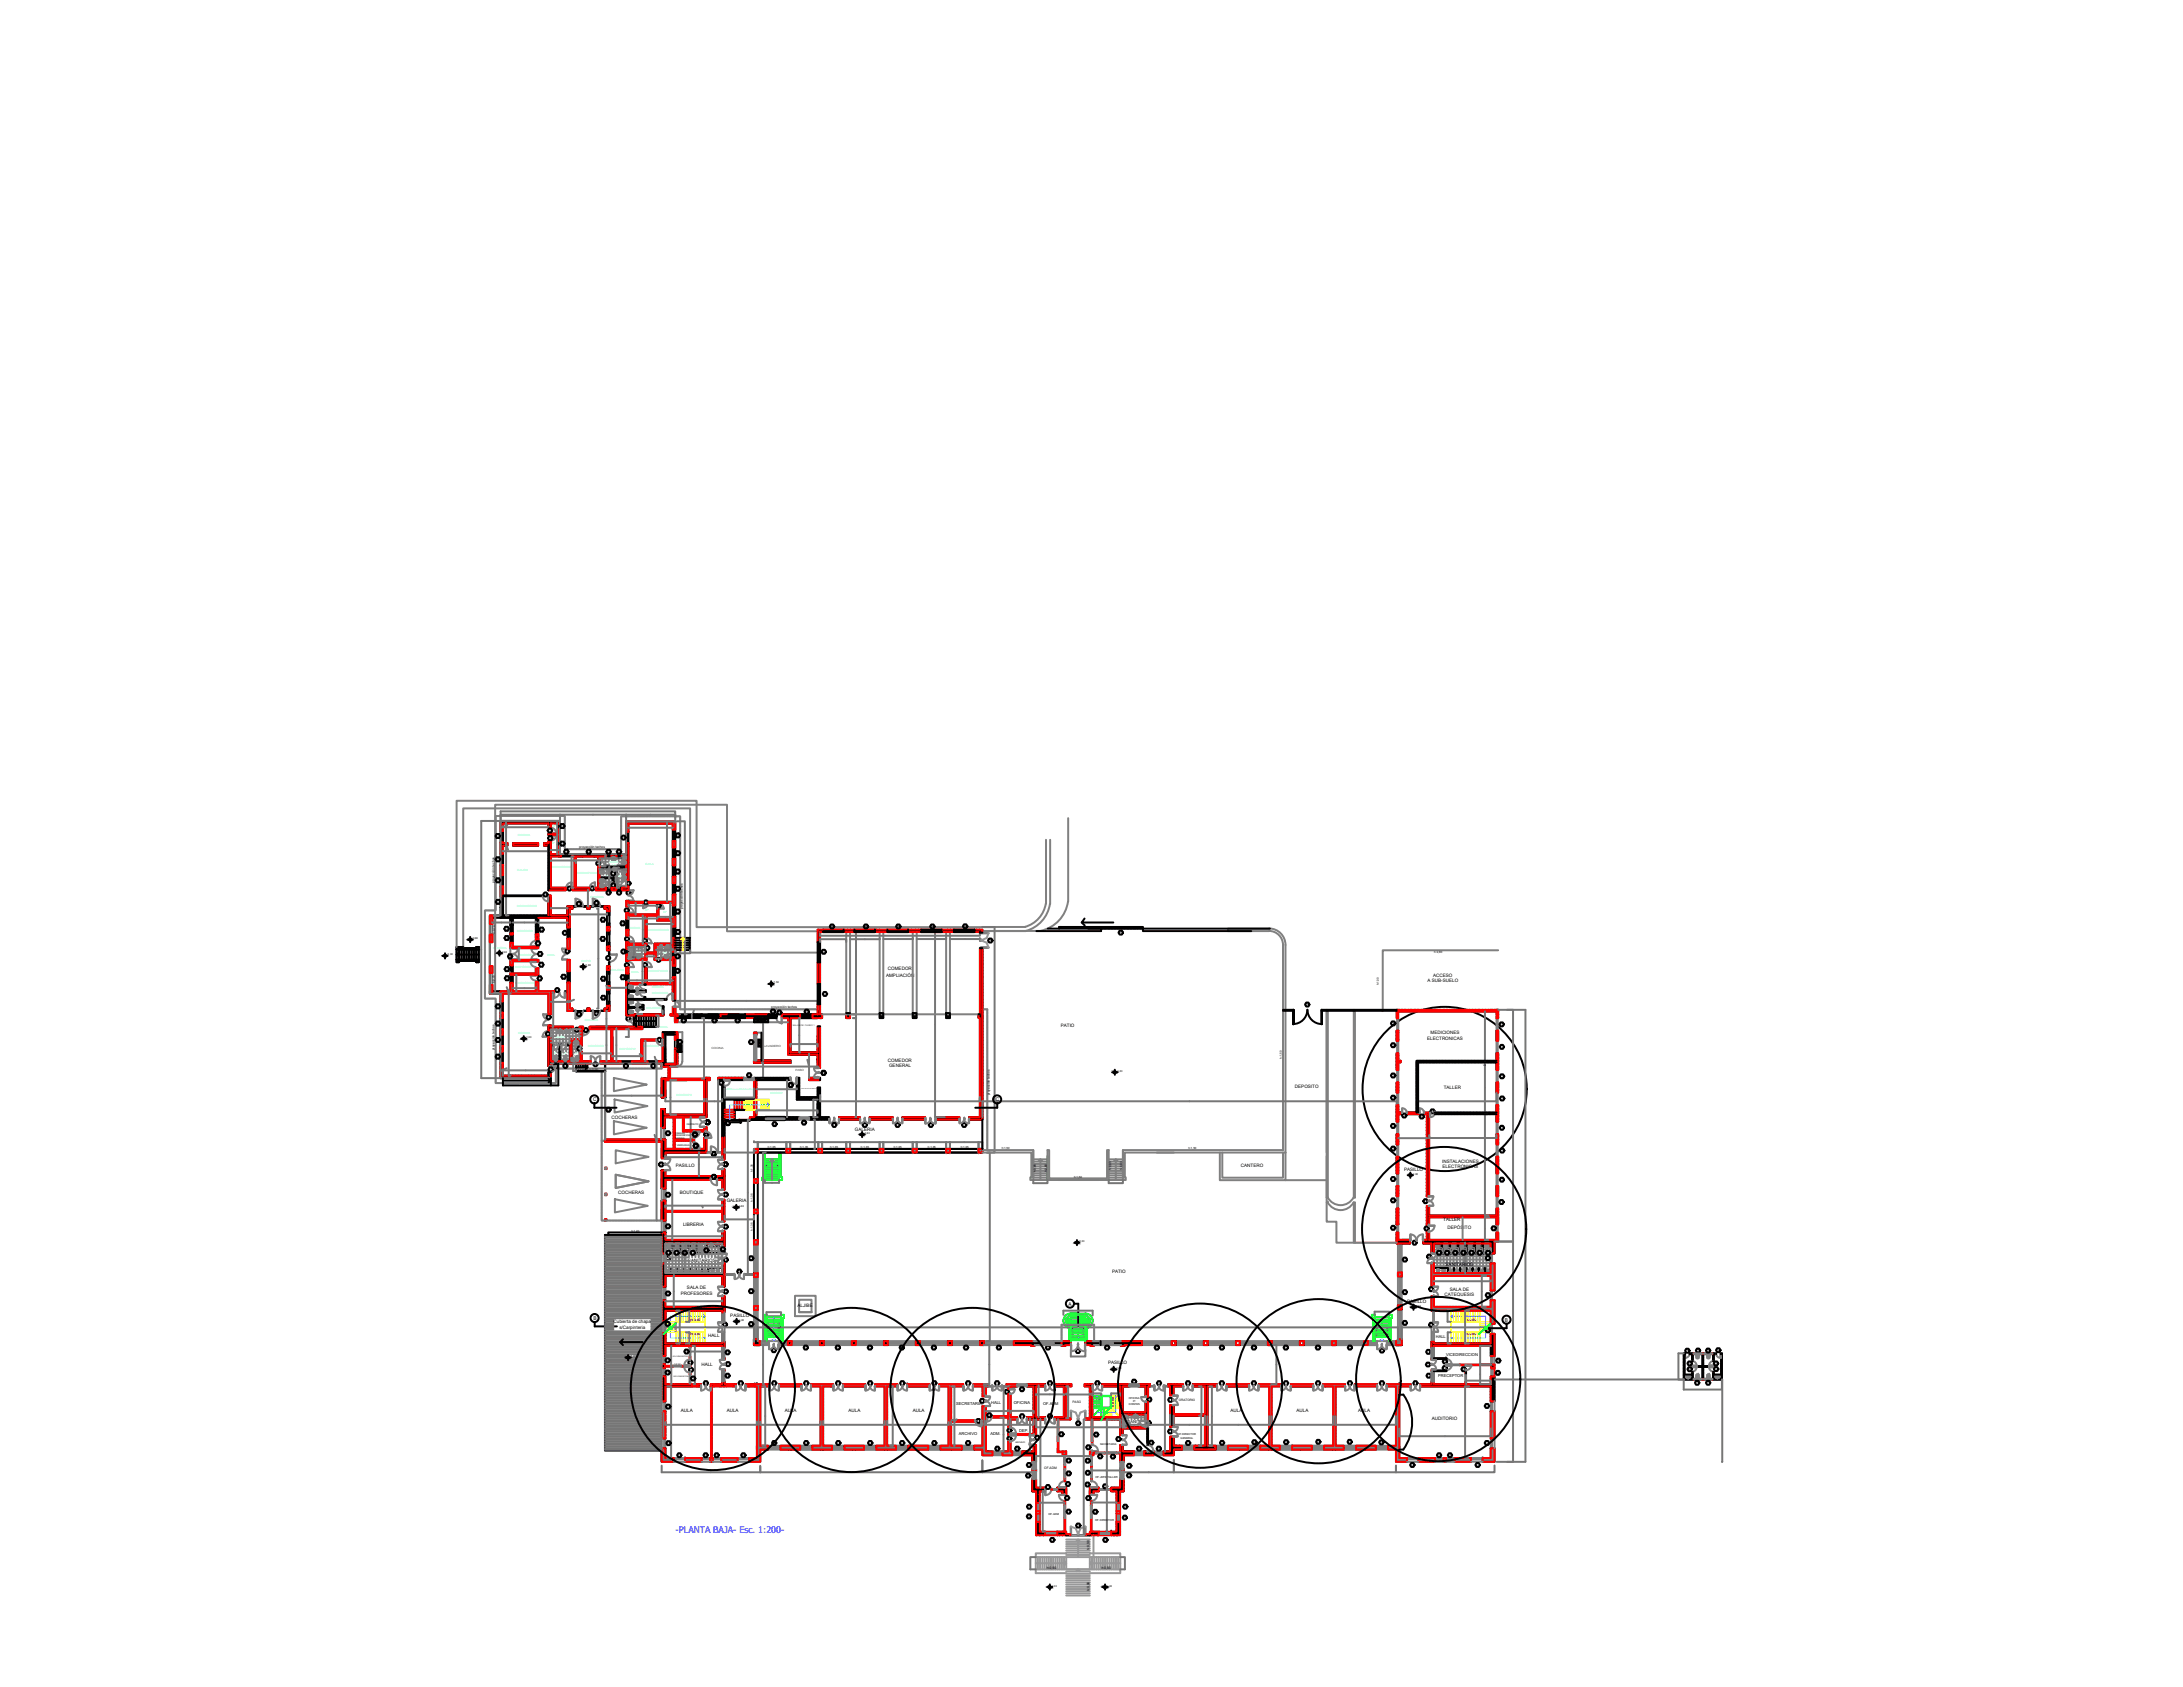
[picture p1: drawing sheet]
<svg xmlns="http://www.w3.org/2000/svg" width="279mm" height="216mm" viewBox="0 0 279 216" stroke-linecap="round" stroke-linejoin="round" font-family="sans-serif">
<defs><g id="words">
<text font-size="1.2" fill="#00f" x="86.5" y="196.1">-PLANTA BAJA- Esc. 1:200-</text>
<g font-size=".7">
<text x="75.9" y="140.9">C</text>
<text x="127.5" y="140.9">C</text>
<text x="136.7" y="167.1">A</text>
<text x="76" y="168.9">B</text>
<text x="192.6" y="169.2">B</text>
</g>
<g font-size=".6">
<text x="113.4" y="125">AMPLIACIÓN</text>
<text x="113.6" y="124.2">COMEDOR</text>
<text x="182.7" y="125.7">A SUB-SUELO</text>
<text x="183.4" y="125.1">ACCESO</text>
<text x="135.8" y="131.5">PATIO</text>
<text x="113.6" y="135.9">COMEDOR</text>
<text x="113.8" y="136.6">GENERAL</text>
<text x="182.7" y="133">ELECTRONICAS</text>
<text x="183.1" y="132.3">MEDICIONES</text>
<text x="78.3" y="143.2">COCHERAS</text>
<text x="165.7" y="139.3">DEPOSITO</text>
<text x="184.8" y="139.4">TALLER</text>
<text x="86.5" y="149.4">PASILLO</text>
<text x="109.4" y="144.7">GALERIA</text>
<text x="158.8" y="149.4">CANTERO</text>
<text x="179.7" y="149.9">PASILLO</text>
<text x="184.6" y="148.8">INSTALACIONES</text>
<text x="184.6" y="149.5">ELECTRONICAS</text>
<text x="79.1" y="152.8">COCHERAS</text>
<text x="87" y="152.8">BOUTIQUE</text>
<text x="93" y="153.9">GALERIA</text>
<text x="87.4" y="156.9">LIBRERIA</text>
<text x="88.1" y="161.5">SANITARIOS</text>
<text x="184.7" y="156.2">TALLER</text>
<text x="185.3" y="157.3">DEPÓSITO</text>
<text x="87.1" y="165.7">PROFESORES</text>
<text x="87.9" y="165">SALA DE</text>
<text x="102.1" y="167.2">ALJIBE</text>
<text x="142.3" y="162.9">PATIO</text>
<text x="180.1" y="166.7">PASILLO</text>
<text x="184.9" y="165.8">CATEQUESIS</text>
<text x="185" y="162">SANITARIOS</text>
<text x="185.5" y="165.2">SALA DE</text>
<text x="78.5" y="169.3">Cubierta de chapa</text>
<text x="79.3" y="170">s/Carpinteria</text>
<text x="90.6" y="171.2">HALL</text>
<text x="93.5" y="168.6">PASILLO</text>
<text x="89.8" y="174.8">HALL</text>
<text x="141.8" y="174.6">PASILLO</text>
<text x="87.1" y="180.7">AULA</text>
<text x="93" y="180.7">AULA</text>
<text x="100.4" y="180.7">AULA</text>
<text x="108.6" y="180.7">AULA</text>
<text x="116.8" y="180.7">AULA</text>
<text x="157.5" y="180.7">AULA</text>
<text x="165.9" y="180.7">AULA</text>
<text x="173.8" y="180.7">AULA</text>
<text x="183.3" y="181.7">AUDITORIO</text>
</g>
<g font-size=".5">
<text x="183.8" y="171.2">HALL</text>
<text x="185.1" y="173.6">VICEDIRECCION</text>
<text x="122.4" y="179.8">SECRETARIA</text>
<text x="126.9" y="179.7">HALL</text>
<text x="129.8" y="179.7">OFICINA</text>
<text x="133.5" y="179.9">OF.ADM</text>
<text x="184.1" y="176.2">PRECEPTOR</text>
<text x="122.7" y="183.7">ARCHIVO</text>
<text x="126.8" y="183.7">ADM.</text>
<text x="130.5" y="183.3">DEP.</text>
<text x="144.3" y="182.1">SANIT</text>
</g>
<g font-size=".4" fill="#0ff">
<text x="66.3" y="106.9">COCINA</text>
<text x="70.7" y="105.9">Dº</text>
<text x="66.2" y="111.4">SALON</text>
<text x="70.6" y="111.1">DORMITORIO</text>
<text x="70.6" y="108.1">Dº</text>
<text x="73.9" y="111.9">DORMITORIO</text>
<text x="78" y="110.5">BAÑO</text>
<text x="79.2" y="112.3">Bº</text>
<text x="82.6" y="110.7">SALA</text>
<text x="66.2" y="119.3">DEPÓSITO</text>
<text x="66.2" y="116">DORMITORIO</text>
<text x="75.6" y="114.9">GALERIA</text>
<text x="80.6" y="118.9">ESTAR</text>
<text x="82.6" y="116.6">Dº</text>
<text x="83.1" y="119.2">DORMITORIO</text>
<text x="84.9" y="116.9">Dº</text>
<text x="63.1" y="121.4">GALERIA</text>
<text x="66" y="123.9">DEPÓSITO</text>
<text x="66.3" y="125.9">DEPÓSITO</text>
<text x="66.6" y="122.3">INGRESO</text>
<text x="70.1" y="122.4">HALL</text>
<text x="74.5" y="123.2">PATIO</text>
<text x="78.2" y="124.3">GALERIA</text>
<text x="80.8" y="124.5">HALL</text>
<text x="81.5" y="122">Bº</text>
<text x="82.9" y="124.4">DORMITORIO</text>
<text x="84.9" y="122.1">Bº</text>
<text x="74.9" y="130.6">GALERIA</text>
<text x="82.7" y="129.2">MUJERES</text>
<text x="83.5" y="126.5">BAÑOS</text>
<text x="83.5" y="127.2">HOMBRES</text>
<text x="84.5" y="131.5">HALL</text>
<text x="66.3" y="132.3">COCINA</text>
<text x="70.9" y="134.9">Bº</text>
<text x="71.1" y="132.9">BAÑO</text>
<text x="72.2" y="134.9">Bº</text>
<text x="73.6" y="134.9">Bº</text>
<text x="75.3" y="133.9">DEPÓSITO</text>
<text x="79.3" y="134.4">DEPÓSITO</text>
<text x="82.3" y="134">DEPÓSITO</text>
<text x="86.6" y="140.2">DEPÓSITO</text>
<text x="98.6" y="140">KIOSCO</text>
</g>
<g font-size=".4">
<text x="63.3" y="113" transform="rotate(-90 63.3 113)">proyección techos</text>
<text x="74.1" y="108.5">proyección techos</text>
<text x="63.3" y="119.5" transform="rotate(-90 63.3 119.5)">h:0,70</text>
<text x="87.4" y="116.3" transform="rotate(-90 87.4 116.3)">proyección techos</text>
<text x="63.3" y="125.8" transform="rotate(-90 63.3 125.8)">h:0,70</text>
<text x="88.2" y="121.3" transform="rotate(-90 88.2 121.3)">h:0,90</text>
<text x="183.6" y="122">h:2,80</text>
<text x="82.5" y="131.3">h:0,90</text>
<text x="98.7" y="129">proyección techos</text>
<text x="176.5" y="126.1" transform="rotate(-90 176.5 126.1)">h:1.00</text>
<text x="63.3" y="134.4" transform="rotate(-90 63.3 134.4)">proyección techos</text>
<text x="73.2" y="135.3">C.V.</text>
<text x="75.4" y="137">h:0,90</text>
<text x="91.1" y="134.3">COCINA</text>
<text x="97.7" y="134">LAVADERO</text>
<text x="101.8" y="137.1">PASO</text>
<text x="164.1" y="135.5" transform="rotate(-90 164.1 135.5)">h:1,50</text>
<text x="126.7" y="140.2" transform="rotate(-90 126.7 140.2)">proyección techos</text>
<text x="98.3" y="146.9">h:1,35</text>
<text x="102.4" y="146.9">h:1,35</text>
<text x="106.2" y="146.9">h:1,35</text>
<text x="110.2" y="146.9">h:1,35</text>
<text x="114.4" y="146.9">h:1,35</text>
<text x="118.8" y="146.9">h:1,35</text>
<text x="123" y="146.9">h:1,35</text>
<text x="128.2" y="147.1">h:1,50</text>
<text x="142.2" y="149.7" transform="rotate(-90 142.2 149.7)">h:0,90</text>
<text x="143.6" y="149.7" transform="rotate(-90 143.6 149.7)">h:0,90</text>
<text x="152.1" y="147.1">h:1,50</text>
<text x="96.4" y="153.8" transform="rotate(-90 96.4 153.8)">h:1,35</text>
<text x="96.4" y="150" transform="rotate(-90 96.4 150)">h:1,35</text>
<text x="98.2" y="150" transform="rotate(-90 98.2 150)">h:0,90</text>
<text x="99.7" y="150" transform="rotate(-90 99.7 150)">h:0,90</text>
<text x="132.6" y="150" transform="rotate(-90 132.6 150)">h:0,90</text>
<text x="134" y="150" transform="rotate(-90 134 150)">h:0,90</text>
<text x="137.5" y="150.7">h:1,50</text>
<text x="80.8" y="157.6">h:1.20</text>
<text x="96.4" y="157.5" transform="rotate(-90 96.4 157.5)">h:1,35</text>
<text x="88.5" y="169.1">h:0,90</text>
<text x="88.5" y="170.9">h:0,90</text>
<text x="98.4" y="170.4" transform="rotate(-90 98.4 170.4)">h:0,90</text>
<text x="99.9" y="170.4" transform="rotate(-90 99.9 170.4)">h:0,90</text>
<text x="137.4" y="171.3" transform="rotate(-90 137.4 171.3)">h:0,90</text>
<text x="138.8" y="171.3" transform="rotate(-90 138.8 171.3)">h:0,90</text>
<text x="176.4" y="171.2" transform="rotate(-90 176.4 171.2)">h:0,90</text>
<text x="177.7" y="171.2" transform="rotate(-90 177.7 171.2)">h:0,90</text>
<text x="187.7" y="169.1">h:0,90</text>
<text x="187.7" y="170.9">h:0,90</text>
<text x="137.3" y="179.6">PASO</text>
<text x="150.9" y="179.3">ORATORIO</text>
<text x="140.9" y="180.1" transform="rotate(-90 140.9 180.1)">h:0,90</text>
<text x="142.6" y="180.1" transform="rotate(-90 142.6 180.1)">h:0,90</text>
<text x="144.1" y="182.6">C.V.</text>
<text x="133.6" y="188.1">OF.ADM</text>
<text x="140.2" y="189.1">OF.JEFE TALLER</text>
<text x="140.2" y="194.7">OF.DIRECTOR</text>
<text x="134" y="200.8">h:0,90</text>
<text x="139.4" y="203.6" transform="rotate(-90 139.4 203.6)">h:0,90</text>
<text x="139.4" y="198.4" transform="rotate(-90 139.4 198.4)">h:0,90</text>
<text x="141" y="200.8">h:0,90</text>
</g>
<g font-size=".3">
<text x="63.5" y="107.1">V27</text>
<text x="70.2" y="106.4">P13</text>
<text x="70.2" y="107.4">P13</text>
<text x="71.7" y="105.8">V28</text>
<text x="79.6" y="107.3">V37</text>
<text x="86.5" y="107">V27</text>
<text x="63.5" y="110.1">V27</text>
<text x="63.5" y="112.8">V27</text>
<text x="71.8" y="108.1">V28</text>
<text x="72.3" y="109.1">V27</text>
<text x="72.7" y="113.8">P3</text>
<text x="75.1" y="109.1">V27</text>
<text x="75.6" y="113.8">P3</text>
<text x="76.3" y="110.6">P13</text>
<text x="77.7" y="109.1">V28</text>
<text x="78.2" y="111.9">P13</text>
<text x="78.3" y="113.4">P13</text>
<text x="78.7" y="111.8">C.V.</text>
<text x="79" y="109.1">V28</text>
<text x="79.1" y="110">C.V.</text>
<text x="80.2" y="113.2">P12</text>
<text x="86.5" y="111.7">V27</text>
<text x="86.5" y="109.3">V27</text>
<text x="86.5" y="113.9">V27</text>
<text x="63.5" y="115.6">V27</text>
<text x="64.6" y="119">V26</text>
<text x="69.1" y="119.1">V26</text>
<text x="69.7" y="114.6">P3</text>
<text x="72.1" y="119.5">V37</text>
<text x="73.9" y="115.8">PV4</text>
<text x="76.1" y="115.7">PV4</text>
<text x="77" y="117.8">V29</text>
<text x="77.7" y="114.3">V38</text>
<text x="79" y="114.3">V38</text>
<text x="79.5" y="118.3">V27</text>
<text x="80" y="116.6">P12</text>
<text x="80.2" y="114.4">P11</text>
<text x="82.4" y="115.6">P12</text>
<text x="84.1" y="116">P13</text>
<text x="86.5" y="116.8">V27</text>
<text x="86.6" y="119.4">V27</text>
<text x="106.2" y="118.7">V25</text>
<text x="110.6" y="118.7">V25</text>
<text x="114.7" y="118.7">V25</text>
<text x="119.1" y="118.7">V25</text>
<text x="123.3" y="118.6">V25</text>
<text x="143.2" y="119.5">P46</text>
<text x="57.1" y="122.3">+2,30</text>
<text x="60.3" y="120.2">+0,80</text>
<text x="64.1" y="121.9">+0,90</text>
<text x="64.6" y="120.2">V26</text>
<text x="64.7" y="124.2">V26</text>
<text x="64.7" y="125.3">V26</text>
<text x="65.1" y="122.5">P14</text>
<text x="68.6" y="120.8">P12</text>
<text x="68.9" y="125.3">P12</text>
<text x="68.9" y="122.2">P16</text>
<text x="69.1" y="123.5">P12</text>
<text x="71.9" y="125.1">V27</text>
<text x="72.4" y="121.8">P16</text>
<text x="74.8" y="123.7">+0,80</text>
<text x="76.9" y="120.3">V29</text>
<text x="77" y="125.4">V29</text>
<text x="77.6" y="122.7">PV4</text>
<text x="79.5" y="125.2">V26</text>
<text x="79.6" y="121.9">V38</text>
<text x="80" y="123.6">P12</text>
<text x="80" y="120.3">P12</text>
<text x="80.9" y="122.6">C.V.</text>
<text x="82.3" y="120.5">P12</text>
<text x="82.3" y="123.6">P12</text>
<text x="82.7" y="121.4">P13</text>
<text x="84.1" y="122.9">P13</text>
<text x="86.5" y="124.3">V37</text>
<text x="86.5" y="122.5">V38</text>
<text x="98.9" y="125.8">+1.50</text>
<text x="105.2" y="121.9">V25</text>
<text x="126.5" y="120.5">P22</text>
<text x="63.5" y="128.9">V27</text>
<text x="63.5" y="131.1">V27</text>
<text x="70" y="130.3">P11</text>
<text x="71.2" y="126.8">P2</text>
<text x="73.6" y="131.9">P12</text>
<text x="73.9" y="129.9">PV4</text>
<text x="74.8" y="131.9">P12</text>
<text x="76.1" y="129.8">PV4</text>
<text x="77" y="127.8">V29</text>
<text x="80.2" y="130.5">P11</text>
<text x="87.3" y="130.7">V8</text>
<text x="91.2" y="130.7">V8</text>
<text x="94.2" y="130.7">V8</text>
<text x="98.7" y="129.6">V9</text>
<text x="99.5" y="129.7">P18</text>
<text x="101.5" y="131.3">SALAS DE CARRO 1</text>
<text x="103" y="129.6">V28</text>
<text x="105.3" y="127.3">V25</text>
<text x="167.1" y="128.7">V45</text>
<text x="178.1" y="131.1">V13</text>
<text x="191.9" y="131.2">V13</text>
<text x="63.5" y="135.4">V27</text>
<text x="63.5" y="133.2">V27</text>
<text x="67.2" y="132.9">+1,00</text>
<text x="69.9" y="132.4">P12</text>
<text x="70.3" y="137">P17</text>
<text x="70.9" y="136.5">V38</text>
<text x="72.1" y="136.5">V38</text>
<text x="74" y="134.3">P12</text>
<text x="76" y="136.3">P15</text>
<text x="79.9" y="136.5">V37</text>
<text x="83.4" y="136.5">V37</text>
<text x="84.2" y="133.2">P13</text>
<text x="86.7" y="133.4">V39</text>
<text x="95.6" y="137.7">V22</text>
<text x="95.9" y="133.5">V23</text>
<text x="105.1" y="137.4">P20</text>
<text x="142.9" y="137.2">+1.50</text>
<text x="178.1" y="133.9">V13</text>
<text x="178.1" y="137.7">V13</text>
<text x="189.8" y="136.5">V6</text>
<text x="192" y="134.1">V13</text>
<text x="192" y="137.9">V13</text>
<text x="77.6" y="142.1">P26</text>
<text x="90.4" y="143.7">P1</text>
<text x="92.1" y="138.7">P3</text>
<text x="92.9" y="143.8">P27</text>
<text x="98.9" y="144">V20</text>
<text x="100.9" y="138.9">P12</text>
<text x="102.7" y="143.8">V11</text>
<text x="178.1" y="140.6">V13</text>
<text x="179.5" y="142.8">P30</text>
<text x="181.7" y="143">P30</text>
<text x="183.2" y="142.3">P2</text>
<text x="192" y="140.7">V13</text>
<text x="84.4" y="149.1">P25</text>
<text x="85.3" y="145.1">V3</text>
<text x="86.4" y="145.1">CAMARA</text>
<text x="86.4" y="145.4">FRIGORIFICA</text>
<text x="86.4" y="145.8">CARNES</text>
<text x="86.6" y="146.6">VERDURAS</text>
<text x="87.9" y="144">DEPOSITO</text>
<text x="88.7" y="145.3">P23</text>
<text x="88.8" y="146.7">P23</text>
<text x="90.1" y="145.3">P23</text>
<text x="91.1" y="147.8">P24</text>
<text x="92.7" y="149.1">P1</text>
<text x="106.6" y="144.1">P1</text>
<text x="110.5" y="145.1">+1.80</text>
<text x="110.5" y="144.1">P1</text>
<text x="114.7" y="144.1">P1</text>
<text x="119" y="144.1">P1</text>
<text x="123.3" y="144.1">P1</text>
<text x="178.1" y="144.2">V13</text>
<text x="178.1" y="147.1">V13</text>
<text x="192" y="144.4">V13</text>
<text x="192" y="147.3">V13</text>
<text x="85.3" y="153">V3</text>
<text x="91.1" y="150.7">P18</text>
<text x="92.7" y="153">P1</text>
<text x="94.4" y="154.4">+1.80</text>
<text x="178.1" y="151">V13</text>
<text x="178.1" y="153.7">V13</text>
<text x="180.7" y="150.3">+1.80</text>
<text x="182.3" y="153.9">P1</text>
<text x="191.9" y="153.9">V13</text>
<text x="192" y="151.1">V13</text>
<text x="85.2" y="161.2">V14</text>
<text x="85.3" y="157">V3</text>
<text x="85.3" y="160.4">P4</text>
<text x="86.1" y="160.1" transform="rotate(-90 86.1 160.1)">h:2.00</text>
<text x="86.4" y="160.4">P4</text>
<text x="87.2" y="160.1" transform="rotate(-90 87.2 160.1)">h:2.00</text>
<text x="87.4" y="160.4">P4</text>
<text x="88.2" y="160.1" transform="rotate(-90 88.2 160.1)">h:2.00</text>
<text x="88.5" y="160.4">P4</text>
<text x="89.3" y="160.1" transform="rotate(-90 89.3 160.1)">h:2.00</text>
<text x="90.2" y="160.1">P4</text>
<text x="92.3" y="160">P4</text>
<text x="92.7" y="161.3">P6</text>
<text x="92.7" y="157.1">P1</text>
<text x="96" y="161.1">V1</text>
<text x="138" y="159">±0,00</text>
<text x="178.1" y="157.2">V12</text>
<text x="179.6" y="161.3">V1</text>
<text x="180.8" y="159.1">P5</text>
<text x="182.4" y="157.3">P3</text>
<text x="182.7" y="160.9">P6</text>
<text x="184" y="160.4">P4</text>
<text x="184.5" y="160.1" transform="rotate(-90 184.5 160.1)">h:2.00</text>
<text x="185" y="160.4">P4</text>
<text x="185.6" y="160.1" transform="rotate(-90 185.6 160.1)">h:2.00</text>
<text x="186.1" y="160.4">P4</text>
<text x="186.6" y="160.1" transform="rotate(-90 186.6 160.1)">h:2.00</text>
<text x="187.1" y="160.4">P4</text>
<text x="187.6" y="160.1" transform="rotate(-90 187.6 160.1)">h:2.00</text>
<text x="188.1" y="160.4">P4</text>
<text x="188.7" y="160.1" transform="rotate(-90 188.7 160.1)">h:2.00</text>
<text x="189.2" y="160.4">P4</text>
<text x="189.7" y="160.1" transform="rotate(-90 189.7 160.1)">h:2.00</text>
<text x="190.2" y="161.1">V14</text>
<text x="190.2" y="160.4">P4</text>
<text x="190.9" y="157.3">V12</text>
<text x="85.3" y="165.6">V3</text>
<text x="92.7" y="165.4">P1</text>
<text x="94.3" y="162.8">PV2</text>
<text x="96" y="165.3">V1</text>
<text x="179.6" y="165.5">V1</text>
<text x="181.1" y="167.2">+1.80</text>
<text x="183" y="165.1">P1</text>
<text x="190.3" y="165.8">V3</text>
<text x="80.6" y="173.7">+3.40</text>
<text x="85.3" y="169.5">V3</text>
<text x="87.6" y="173.1">V16</text>
<text x="92.5" y="169.6">PV3</text>
<text x="92.9" y="173.2">V11</text>
<text x="94.4" y="169.1">+1.80</text>
<text x="96" y="169.6">V1</text>
<text x="98.8" y="172.9">PV1</text>
<text x="103" y="172.6">V1</text>
<text x="107.1" y="172.6">V1</text>
<text x="111.2" y="172.6">V1</text>
<text x="115.3" y="172.6">V1</text>
<text x="119.4" y="172.6">V1</text>
<text x="123.5" y="172.6">V1</text>
<text x="127.7" y="172.6">V1</text>
<text x="133.9" y="172.6">V7</text>
<text x="137.8" y="173">P7</text>
<text x="141.5" y="172.6">V7</text>
<text x="147.9" y="172.6">V1</text>
<text x="152.1" y="172.6">V1</text>
<text x="156.2" y="172.6">V1</text>
<text x="160.3" y="172.6">V1</text>
<text x="164.4" y="172.6">V1</text>
<text x="168.5" y="172.6">V1</text>
<text x="172.6" y="172.6">V1</text>
<text x="176.6" y="172.9">PV1</text>
<text x="179.6" y="169.4">V1</text>
<text x="182.6" y="173.1">V11</text>
<text x="182.9" y="169.6">PV3</text>
<text x="190.3" y="170.3">V3</text>
<text x="215.7" y="172.9">P50</text>
<text x="217.1" y="172.9">V30</text>
<text x="218.4" y="172.9">V30</text>
<text x="219.6" y="172.9">P50</text>
<text x="85.3" y="175.8">V2</text>
<text x="85.3" y="174.2">V2</text>
<text x="86.3" y="174.7">h:2.50</text>
<text x="88.2" y="174.5">P3</text>
<text x="88.3" y="175.4">P3</text>
<text x="88.4" y="176.5">V16</text>
<text x="90.1" y="177.1">P31</text>
<text x="92.9" y="176.1">V11</text>
<text x="93" y="174.6">P1</text>
<text x="94.6" y="177.1">P1</text>
<text x="98.9" y="177.1">P1</text>
<text x="103" y="177.1">P1</text>
<text x="107.1" y="177.1">P1</text>
<text x="111.2" y="177.1">P1</text>
<text x="115.3" y="177.1">P1</text>
<text x="119.4" y="177.1">P1</text>
<text x="123.7" y="177.1">P1</text>
<text x="125.5" y="179.4">P1</text>
<text x="127.4" y="177.1">P1</text>
<text x="128.7" y="178.2">P9</text>
<text x="130.6" y="177.9">V10</text>
<text x="134.2" y="177.1">P1</text>
<text x="140.3" y="177.1">P9</text>
<text x="142.7" y="175.2">+1.80</text>
<text x="144.5" y="179">OFICINA</text>
<text x="144.5" y="179.8">CONFES</text>
<text x="145" y="176.9">V1</text>
<text x="145" y="179.4">P/</text>
<text x="146.9" y="179.2">P2</text>
<text x="148.2" y="177.1">P8</text>
<text x="149.6" y="179.2">P1</text>
<text x="151.9" y="177.1">P1</text>
<text x="156.2" y="177.1">P1</text>
<text x="160.3" y="177.1">P1</text>
<text x="164.4" y="177.1">P1</text>
<text x="168.5" y="177.1">P1</text>
<text x="172.6" y="177.1">P1</text>
<text x="176.7" y="177.1">P1</text>
<text x="181" y="177.1">P1</text>
<text x="182.6" y="174.7">P1</text>
<text x="182.6" y="176.1">V11</text>
<text x="184.7" y="175.2">P3</text>
<text x="184.7" y="174.3">P3</text>
<text x="187.1" y="175.3">P3</text>
<text x="191.5" y="175.8">V46</text>
<text x="191.5" y="174.2">V46</text>
<text x="216" y="175.3">P4</text>
<text x="216" y="174.6">P4</text>
<text x="217" y="177.1">V30</text>
<text x="218.4" y="177.1">V30</text>
<text x="219.4" y="174.6">P4</text>
<text x="219.5" y="175.3">P4</text>
<text x="85.3" y="180.1">V3</text>
<text x="85.4" y="184.8">V3</text>
<text x="98.9" y="184.8">V3</text>
<text x="103" y="184.8">V3</text>
<text x="107.1" y="184.8">V3</text>
<text x="111.2" y="184.8">V3</text>
<text x="115.3" y="184.8">V3</text>
<text x="119.4" y="184.8">V3</text>
<text x="123.7" y="184.8">V3</text>
<text x="125" y="182">P2</text>
<text x="126.4" y="181.2">P2</text>
<text x="127.5" y="185.5">V4</text>
<text x="129" y="184.2">P2</text>
<text x="129" y="183.1">P2</text>
<text x="130" y="184.7">ARCHIVO</text>
<text x="130" y="185.5">V4</text>
<text x="130.7" y="181.3">P1</text>
<text x="132.6" y="184.1">P1</text>
<text x="134.2" y="181.3">P1</text>
<text x="135.6" y="183.7">V15</text>
<text x="137.7" y="182.2">P10</text>
<text x="139" y="185.3">P19</text>
<text x="140" y="183.7">V15</text>
<text x="140.8" y="184.9">SECRETARIA</text>
<text x="143" y="184.2">P1</text>
<text x="145.6" y="185.5">V4</text>
<text x="146.8" y="182.2">P2</text>
<text x="147.2" y="184.7">P3</text>
<text x="148.1" y="185.5">V4</text>
<text x="149.6" y="183.3">P1</text>
<text x="150.7" y="183.7">OF.DIRECTOR</text>
<text x="151.1" y="184.1">GENERAL</text>
<text x="151.8" y="184.8">V21</text>
<text x="156.2" y="184.8">V21</text>
<text x="160.3" y="184.7">V21</text>
<text x="164.4" y="184.7">V21</text>
<text x="168.5" y="184.6">V21</text>
<text x="172.5" y="184.6">V21</text>
<text x="176.6" y="184.7">V21</text>
<text x="190.1" y="180">V21</text>
<text x="190.1" y="184.8">V21</text>
<text x="86.8" y="186.3">V3</text>
<text x="90.1" y="186.3">V2</text>
<text x="91.5" y="186.3">V2</text>
<text x="95" y="186.3">V3</text>
<text x="131.4" y="188.9">V5</text>
<text x="131.5" y="187.6">V5</text>
<text x="133.8" y="190.4">P19</text>
<text x="136.3" y="191.8">P19</text>
<text x="136.4" y="190">P19</text>
<text x="136.5" y="188.7">V16</text>
<text x="136.5" y="187">V16</text>
<text x="138.9" y="190">P19</text>
<text x="139" y="187">V16</text>
<text x="139" y="188.6">V16</text>
<text x="139" y="191.8">P19</text>
<text x="140.5" y="186.5">V16</text>
<text x="141.2" y="190.3">V17</text>
<text x="142.2" y="186.5">V16</text>
<text x="144.3" y="188.9">V5</text>
<text x="144.3" y="187.7">V5</text>
<text x="180.5" y="187.6">V21</text>
<text x="183.9" y="186.3">V46</text>
<text x="185.3" y="186.3">V46</text>
<text x="188.9" y="187.6">V21</text>
<text x="131.5" y="194.2">V4</text>
<text x="131.5" y="192.9">V4</text>
<text x="134.2" y="193.9">OF.ADM</text>
<text x="134.5" y="197.2">V3</text>
<text x="136.5" y="193.5">V17</text>
<text x="137.7" y="195.3">P10</text>
<text x="139.9" y="193.6">V17</text>
<text x="141.3" y="197.2">V3</text>
<text x="143.8" y="194.3">V4</text>
<text x="143.8" y="192.9">V4</text>
<text x="134.5" y="203">-1,00</text>
<text x="141.6" y="203">-1,00</text>
</g>
<g font-size=".3" fill="#0ff">
<text x="76.9" y="112.2">h:2.00</text>
<text x="78" y="110.8">h:2.00</text>
<text x="72" y="135.5" transform="rotate(-90 72 135.5)">h:2.00</text>
<text x="72.1" y="133.5">h:2.00</text>
<text x="93" y="139.5">OFICINA NUTRICIONISTA</text>
</g>
<g font-size=".2">
<text x="86.1" y="173.7">OFIC.PRECEPTOR</text>
<text x="86.2" y="176.2">OFIC.PRECEPTOR</text>
</g>
</g></defs>
<!-- layer: 0 -->
<g fill="none" stroke="#000" stroke-width=".25">
<path d="M58.8 121.2h.5M86.4 121.6h1.9M86.4 121.3h1.9M86.4 121h1.9M86.4 120.7h1.9M86.4 120.3h1.9M86.4 120h1.9M88.3 120v1.6M79.4 171.8l.3 .3M79.7 171.4l-.3 .4h2.8"/>
<circle cx="184.9" cy="139.4" r="10.5"/>
<circle cx="184.8" cy="157.3" r="10.5"/>
<circle cx="91.2" cy="177.6" r="10.5"/>
<circle cx="109" cy="177.9" r="10.5"/>
<circle cx="124.5" cy="177.9" r="10.5"/>
<circle cx="153.6" cy="177.3" r="10.5"/>
<circle cx="168.8" cy="176.8" r="10.5"/>
<circle cx="184.1" cy="176.5" r="10.5"/>
</g>
<g fill="none" stroke="#0f0" stroke-width=".25">
<path d="M97.7 147.5v3.2h-.2v.3h2.6v-.3h-.2v-3.2M97.9 148.4h1.8M97.9 148.7h1.8M97.9 149h1.8M97.9 149.3h1.8M97.9 149.6h1.8M97.9 149.9h1.8M97.9 150.1h1.8M97.9 150.4h1.8M97.9 150.7h1.8M97.9 147.5v3.5M99.7 147.5v3.5"/>
<path d="M132 147.8v2.9M134.1 147.9v3.1h.3M141.5 151h.4M86.5 169.4l-.6 .5 .1 .2-.3-.3v.2l-.8 .7M97.9 171.6v-2.9h-.2v-.4h.4v3.3M98.1 168.6h1.9M98.1 168.9h1.9M98.1 169.2h1.9M98.1 169.5h1.9M98.1 169.8h1.9M98.1 170.2h1.9M98.1 170.5h1.9"/>
<path d="M98.1 170.8h1.9M98.1 171.1h1.9M100.2 170.9v-2.2h.1v-.4h-.3v3.3M100.2 168.7v2.9M136.8 169.5v2.1M137 168.4a.62 .62 0 0 0-.5 .4 .62 .62 0 0 0 .1 .6M137.1 168.4h1.8a.62 .62 0 0 1 .6 .4 .62 .62 0 0 1-.1 .6M137.1 168.4h.9h-.9M137.1 170h1.8M137.1 169.7h1.8M137.1 169.4h1.8M137.1 171.3h1.8"/>
<path d="M137.1 171h1.8M137.1 170.6h1.8M137.1 170.3h1.8M137.1 169.1v2.5M137.1 171.5h1.8M138.9 168.7a.33 .33 0 0 1 .3 .4M138.9 168.7h-1.9l-.1 .1-.2 .3M138.9 168.7h.1M138.9 169.1h.5v.4h-.5M138.9 169.1h-2.3v.4h.5M138.9 169.1v2.5M139.1 170a.94 .94 0 0 0 .7-1.1 .94 .94 0 0 0-.9-.8h-1.8a.93 .93 0 0 0-1 .8 .93 .93 0 0 0 .7 1.1"/>
<path d="M139.1 171.6v-2.1v2.1M139.8 179.9h1.1M139.8 179.6h1.1M139.8 179.3h1.1M139.8 178.9h1.1M139.8 178.6h1.1M140.9 178.6h1.3v1.6h-1.3zM141 178.7h1.2v1.4h-1.2zM175.7 171.6v-2.9h-.1v-.4h.3v3.3M175.9 168.6h1.9M175.9 168.9h1.9M175.9 169.2h1.9"/>
<path d="M175.9 169.5h1.9M175.9 169.8h1.9M175.9 170.2h1.9M175.9 170.5h1.9M175.9 170.8h1.9M175.9 171.1h1.9M177.8 171.6v-3.3h.4v.4h-.2v2.9M190.8 169.4l-.6 .5 .1 .2-.3-.3 .1 .2-.8 .7M139.8 180.2h2.4M139.8 181.3l1.1-1.1v1.1M141.3 180.2v1.1M142 180.1l-.4 .6 .2 .2-.4-.2 .1 .1-.6 1"/>
<circle cx="136.8" cy="169.3" r=".18"/>
<circle cx="139.1" cy="169.3" r=".18"/>
</g>
<!-- layer: electricidad -->
<path d="M96.5 171.4v.7M97 171.4v.2h.2v.5M97 167.1v.6M100.8 171.6h.5v.5M175.1 171.6h-.5v.5M178.9 171.4v.2h-.2v.5M178.9 167.1v.5M179.4 171.4v.7" fill="none" stroke="#003fff" stroke-width=".25"/>
<!-- layer: relevamiento -->
<g fill="none" stroke="#000" stroke-width=".25">
<path d="M63.6 107.2h.3M63.6 110.2h.3M63.6 112.9h.3M63.6 115.2h.3M63.6 115.7h.3M64.1 116.1v.1M64.1 110.7v.1M64.2 113.4l-.1 .2M64.2 105.1l-.1 .1M64.2 107.8l-.1 .2M64.3 116.1l-.2 .2M64.3 110.7l-.2 .2"/>
<path d="M64.4 113.4l-.3 .3M64.4 105.1l-.3 .3M64.4 105.4l-.3 .3M64.4 105.6l-.3 .3M64.4 105.8l-.3 .3M64.4 106l-.3 .3M64.4 106.2l-.2 .2M64.4 107.8l-.3 .4M64.4 108.4l-.3 .3M64.4 108.6l-.3 .3M64.4 108.8l-.3 .3M64.4 109l-.3 .3"/>
<path d="M64.4 109.1l-.1 .2M64.4 110.8l-.3 .3M64.4 111l-.3 .3M64.4 111.2l-.3 .3M64.4 111.4l-.3 .3M64.4 111.6l-.3 .3M64.4 111.8l-.3 .2M64.4 111.9l-.1 .1M64.4 113.6l-.3 .3M64.4 113.8l-.3 .3M64.4 114l-.3 .3M64.4 114.2l-.3 .3"/>
<path d="M64.4 114.4l-.3 .3M64.4 114.5l-.2 .2M64.4 116.2l-.3 .3M64.4 116.4l-.3 .3M64.4 116.6l-.3 .3M64.4 116.8l-.3 .3M64.4 117l-.3 .3M64.4 117.1l-.3 .3M64.4 114.6h5.1v.1h-5.1M64.5 107.9l-.4 .4M64.6 105.1l-.5 .5M64.6 117.2l-.4 .3"/>
<path d="M64.7 119.1h.3M64.7 118.6h.3M64.7 107.9l-.6 .6M64.7 119.8h.3M64.7 105.1l-.3 .3M64.7 117.2l-.3 .3M64.9 107.9l-.3 .3M64.9 117.2l-.3 .3M64.9 105.1l-.3 .3M64.9 108l-.2 .2M65.1 117.2l-.3 .3M65.1 105.1l-.3 .3"/>
<path d="M65.3 105.1l-.3 .3M65.3 117.2l-.3 .3M65.5 105.1l-.3 .3M65.5 117.2l-.3 .3M65.6 117.6l-.3 .3M65.6 117.7l-.3 .4M65.6 117.9l-.3 .4M65.6 118.1l-.2 .3M65.6 118.3v.1M65.7 105.1l-.3 .3M65.7 117.2l-.4 .3M65.8 107.9l-.1 .1"/>
<path d="M65.8 117.2l-.5 .5M65.9 105.1l-.3 .3M66 107.9l-.3 .3M66 117.2l-.3 .3M66.1 105.1l-.4 .3M66.2 107.9l-.3 .3M66.2 105.1l-.3 .3M66.2 117.2l-.3 .3M66.4 107.9l-.3 .3M66.4 105.1l-.3 .3M66.4 117.2l-.3 .3M66.6 107.9l-.3 .3"/>
<path d="M66.6 117.2l-.3 .3M66.6 105.1l-.3 .3M66.7 107.9l-.3 .3M66.8 117.2l-.3 .3M66.8 105.1l-.3 .3M66.9 107.9l-.3 .3M67 105.1l-.3 .3M67 117.2l-.3 .3M67.1 107.9l-.3 .3M67.2 105.1l-.4 .3M67.2 117.2l-.4 .3M67.3 107.9l-.3 .3"/>
<path d="M67.4 105.1l-.4 .3M67.4 117.2l-.4 .3M67.5 107.9l-.3 .3M67.5 117.2l-.3 .3M67.5 105.1l-.3 .3M67.7 107.9l-.3 .3M67.7 117.2l-.3 .3M67.7 105.1l-.3 .3M67.9 107.9l-.4 .3M67.9 105.1l-.3 .3M67.9 117.2l-.3 .3M68.1 107.9l-.4 .3"/>
<path d="M68.1 105.1l-.3 .3M68.1 117.2l-.3 .3M68.2 107.9l-.3 .3M68.3 105.1l-.3 .3M68.3 117.2l-.3 .3M68.4 107.9l-.3 .3M68.5 117.2l-.4 .3M68.5 105.1l-.3 .3M68.6 107.9l-.3 .3M68.6 117.2l-.3 .3M68.6 119.6h.1M68.7 105.1l-.4 .3"/>
<path d="M68.8 107.9l-.3 .3M68.8 105.1l-.3 .3M68.8 117.2l-.3 .3M68.8 119.6l-.2 .2M68.9 108l-.2 .2M68.9 108.2h.1M68.9 117.6l-.3 .4M68.9 117.8l-.3 .3M68.9 118l-.3 .3M68.9 118.2l-.3 .3M68.9 118.4l-.1 .1M68.9 119.7l-.3 .3"/>
<path d="M68.9 119.9l-.3 .3M69 105.1l-.3 .3M69 117.2l-.4 .4M69.2 119.2h.3M69.2 118.7h.3M69.2 117.2l-.6 .6M69.2 105.1l-.3 .3M69.4 117.2l-.3 .3M69.4 105.1l-.3 .3M69.6 105.1l-.3 .3M69.6 117.2l-.3 .3M69.7 107.9l-.1 .1"/>
<path d="M69.8 105.1l-.4 .3M69.8 117.2l-.4 .3M69.9 107.9l-.3 .3M70 105.1l-.4 .3M70 117.2l-.4 .3M70.1 107.9l-.3 .3M70.1 117.2l-.3 .3M70.1 105.1l-.3 .3M70.2 108.2v5.7l.3-.3M70.2 106.5h.3M70.3 114.6l-.1 .1M70.3 107.5h.3"/>
<path d="M70.3 107.7l-.1 .1M70.3 105.1l-.3 .3M70.4 106.7l-.2 .1M70.5 114.6l-.3 .3M70.5 105.1l-.3 .3M70.5 105.4l-.3 .4M70.5 105.6l-.2 .3M70.5 105.8v.1M70.5 107.7l-.5 .5M70.5 107.9l-.4 .3M70.5 108l-.3 .4M70.5 108.2l-.3 .3"/>
<path d="M70.5 108.4l-.3 .3M70.5 108.6l-.3 .3M70.5 108.8l-.3 .3M70.5 109l-.3 .3M70.5 109.1l-.3 .4M70.5 109.7l-.3 .3M70.5 109.9l-.3 .3M70.5 110.1l-.3 .3M70.5 110.3l-.3 .3M70.5 110.5l-.3 .3M70.5 110.7l-.3 .3M70.5 110.8l-.3 .3"/>
<path d="M70.5 111l-.3 .3M70.5 111.2l-.3 .3M70.5 111.4l-.3 .3M70.5 111.6l-.3 .3M70.5 111.8l-.3 .3M70.5 111.9l-.3 .4M70.5 112.1l-.3 .4M70.5 112.3l-.3 .3M70.5 112.5l-.3 .3M70.5 112.7l-.3 .3M70.5 112.9l-.3 .3M70.5 113.1l-.3 .3"/>
<path d="M70.5 113.3l-.3 .3M70.5 113.4l-.3 .3M70.5 114.7l-.3 .4M70.5 114.9l-.3 .3M70.5 115.1l-.3 .3M70.5 115.3l-.3 .3M70.5 115.5l-.3 .3M70.5 115.7l-.3 .3M70.5 115.9l-.3 .3M70.5 116l-.3 .3M70.5 116.2l-.3 .3M70.5 116.4l-.3 .3"/>
<path d="M70.5 116.6l-.3 .3M70.5 116.8l-.3 .3M70.5 117l-.5 .5M70.5 117.2l-.3 .3M70.5 106.7l-.1 .1M70.5 109.3l-.3 .4M70.7 105.1l-.5 .5M70.7 113.6l-.3 .3M70.7 117.2l-.3 .3M70.7 109.3l-.5 .5M70.7 106.7l-.1 .1M70.9 117.2l-.3 .3"/>
<path d="M70.9 105.1l-.3 .3M70.9 113.6l-.3 .3M70.9 109.3l-.3 .3M70.9 106.7l-.1 .1M71.1 113.6l-.4 .3M71.1 117.2l-.4 .3M71.1 105.1l-.3 .3M71.1 109.3l-.3 .3M71.1 106.7l-.1 .1M71.2 105.1l-.2 .3M71.2 113.6l-.3 .3M71.2 117.2l-.3 .3"/>
<path d="M71.3 109.3l-.3 .3M71.3 106.7l-.2 .1M71.4 105.1l-.3 .3M71.4 113.6l-.3 .3M71.4 117.2l-.3 .3M71.5 106.7l-.2 .1M71.5 108.3h.1M71.6 105.1l-.3 .3M71.6 113.6l-.3 .3M71.6 117.2l-.3 .3M71.7 107.6h.1M71.7 105.2l-.2 .2"/>
<path d="M71.7 105.4h-.1M71.7 106.1l-.2 .2M71.7 106.3l-.2 .2M71.7 106.5l-.2 .2M71.7 106.7l-.2 .2M71.7 106.9l-.2 .2M71.7 107.1l-.2 .1M71.7 107.3l-.2 .1M71.7 107.4l-.2 .2M71.7 108.4l-.2 .1M71.7 108.6l-.2 .1M71.7 108.7l-.2 .2"/>
<path d="M71.7 108.9l-.2 .2M71.7 109.1l-.5 .5M71.7 109.3l-.4 .3M71.8 113.6l-.3 .3M71.8 117.2l-.3 .3M71.8 109.3l-.3 .3M71.8 109.5l-.1 .1M71.8 106h.3M71.8 108.2h.3M72 113.6l-.3 .3M72 117.2l-.3 .3M72.2 113.6l-.3 .3"/>
<path d="M72.2 117.2l-.3 .3M72.3 109.3h.3M72.4 113.6l-.3 .3M72.4 117.2l-.3 .3M72.4 113.8l-.2 .1M72.5 117.2l-.3 .3M72.8 116l-.2 .1M72.9 116.4l-.3 .3M72.9 116.6l-.3 .3M72.9 116.7l-.3 .4M72.9 116.9l-.5 .6M72.9 117.1l-.3 .4"/>
<path d="M72.9 117.3l-.3 .3M72.9 117.5l-.3 .3M72.9 117.7l-.3 .3M72.9 117.9l-.3 .3M72.9 118.1l-.3 .3M72.9 118.3l-.3 .3M72.9 118.4l-.2 .3M72.9 118.6v.1M73 116l-.4 .3M73.2 116l-.6 .5M73.3 116.1l-.3 .2M73.3 116.3h-.1"/>
<path d="M73.3 113.6v.1M73.3 109.3v.1M73.5 113.6l-.2 .2M73.5 109.3l-.2 .3M73.7 109.3l-.3 .3M73.7 109.7l-.1 .1M73.7 109.8l-.1 .2M73.7 110l-.1 .2M73.7 110.2l-.1 .2M73.7 110.4l-.1 .2M73.7 110.6l-.1 .2M73.7 110.8l-.1 .1"/>
<path d="M73.7 111l-.1 .1M73.7 111.2l-.1 .1M73.7 111.4l-.1 .1M73.7 111.5l-.1 .2M73.7 111.7l-.1 .2M73.7 111.9l-.1 .1M73.7 112.1l-.1 .1M73.7 112.3l-.1 .1M73.7 112.5l-.1 .1M73.7 112.6l-.1 .2M73.7 112.8l-.1 .2M73.7 113l-.1 .2"/>
<path d="M73.7 113.2l-.1 .2M73.7 113.4l-.1 .2M73.7 113.6l-.4 .3M73.9 113.6l-.4 .3M73.9 109.3l-.3 .3M74 113.6l-.3 .3M74.1 109.3l-.3 .3M74.2 113.6l-.3 .3M74.3 109.3l-.4 .3M74.4 113.6l-.3 .3M74.4 109.3l-.3 .3M74.6 113.6l-.3 .3"/>
<path d="M74.6 109.3l-.3 .3M74.6 109.5l-.1 .1M74.8 113.6l-.3 .3M75 113.6l-.3 .3M75.2 113.6l-.4 .3M75.2 116h.1M75.2 109.3h.3M75.3 113.6l-.3 .3M75.4 113.9h.1M75.4 113.7l-.2 .2M75.4 116l-.2 .2M75.5 116.1l-.2 .2"/>
<path d="M75.5 116.3h-.1M76.1 109.3v.1M76.3 113.6h-.1M76.3 109.3l-.2 .3M76.5 113.6l-.3 .2M76.5 109.3l-.3 .3M76.6 110.9h.1M76.7 109.3l-.3 .3M76.7 109.8l-.1 .2M76.7 110l-.1 .1M76.7 110.9l-.1 .2M76.7 111.1l-.1 .2"/>
<path d="M76.7 111.3l-.1 .2M76.7 111.5l-.1 .1M76.7 111.7l-.1 .1M76.7 111.9l-.1 .1M76.7 112l-.1 .2M76.7 112.2l-.1 .2M76.7 112.4l-.1 .2M76.7 112.6l-.1 .1M76.7 112.8l-.1 .1M76.7 113l-.1 .1M76.7 113.1l-.1 .2M76.7 113.3l-.1 .2"/>
<path d="M76.7 113.5l-.4 .4M76.8 113.6l-.3 .3M76.9 109.3l-.4 .3M77 113.6l-.3 .3M77 119.9h.3M77 117.4h.3M77 118h.3M77 109.3l-.4 .5M77.2 113.6l-.3 .3M77.2 109.3l-.3 .3M77.4 113.6l-.3 .3M77.4 109.3l-.3 .3"/>
<path d="M77.4 116h.1M77.6 109.3l-.3 .3M77.6 109.5l-.1 .1M77.6 113.6l-.3 .3M77.6 113.8l-.2 .1M77.6 116l-.2 .2M77.7 109.3h.3M77.8 116l-.3 .3M78 116l-.3 .3M78 116.2l-.3 .3M78 116.3l-.3 .3M78 116.5l-.1 .1"/>
<path d="M78.3 113.6v.1M78.4 109.3l-.1 .1M78.5 113.6l-.2 .3M78.5 109.3l-.2 .3M78.7 113.6l-.3 .3M78.7 109.3l-.3 .3M78.9 113.6l-.4 .3M78.9 109.3l-.3 .3M78.9 109.5l-.1 .1M78.9 113.8l-.2 .1M79.1 109.3h.3M79.5 118.4h.3"/>
<path d="M79.5 117.9h.3M79.6 113.6h.1M79.7 109.3l-.1 .1M79.8 113.6l-.2 .2M79.8 109.3l-.2 .3M80 113.6l-.3 .3M80 109.3l-.3 .3M80.1 113.5h.1M80.3 107.9l-.2 .2M80.3 113.5l-.4 .4M80.4 108l-.3 .3M80.4 108.1l-.3 .4"/>
<path d="M80.4 108.3l-.3 .3M80.4 108.5l-.3 .3M80.4 108.7l-.3 .3M80.4 108.9l-.3 .3M80.4 109.1l-.5 .5M80.4 109.3l-.3 .3M80.4 109.4l-.3 .4M80.4 109.6l-.3 .4M80.4 109.8l-.3 .3M80.4 110l-.3 .3M80.4 110.2l-.3 .3M80.4 110.4l-.3 .3"/>
<path d="M80.4 110.6l-.3 .3M80.4 110.7l-.3 .4M80.4 110.9l-.3 .3M80.4 111.1l-.3 .3M80.4 111.3l-.3 .3M80.4 111.5l-.3 .3M80.4 111.7l-.3 .3M80.4 111.9l-.3 .3M80.4 112l-.3 .4M80.4 112.2l-.3 .4M80.4 112.4l-.2 .2M80.4 112.6h.1"/>
<path d="M80.4 113.5l-.3 .4M80.4 113.7l-.2 .2M80.4 113.9h.1M86.6 111.8h.3M86.6 116.9h.3M86.6 107.2h.3M86.6 109.4h.3M86.6 114h.3M86.6 119.5h.3M104.8 119l-.2 .1M104.9 119l-.3 .3M105 119.5l-.4 .3"/>
<path d="M105 119.7l-.4 .3M105 119.9l-.4 .3M105.1 119l-.5 .4M105.3 119l-.7 .6M105.3 119.1l-.1 .2M105.3 119v.3M106.3 118.3h.3l.2 .3-.2 .2h-.3l-.1-.2zM108 119v.3l.3-.3M108.1 119l-.1 .1M108.5 119l-.4 .3M108.6 119l-.3 .3M108.8 119l-.3 .3"/>
<path d="M109 119l-.3 .3M109.2 119l-.3 .3M109.4 119l-.3 .3M109.4 119.2l-.1 .1M109.4 119v.3M110.7 118.3h.3l.1 .3-.1 .2h-.3l-.2-.2zM111.9 119.1v.2M112 119v.3M112.2 119l-.2 .2M112.4 119l-.3 .3M112.6 119l-.4 .3M112.7 119l-.3 .3"/>
<path d="M112.9 119l-.3 .3M113.1 119l-.3 .3M113.3 119l-.3 .3M113.5 119l-.3 .3M113.6 119.1l-.3 .2M113.6 119.2l-.1 .1M113.6 119v.3M114.8 118.3h.3l.2 .3-.2 .2h-.3l-.1-.2zM116.2 119v.3M116.3 119h-.1M116.5 119l-.3 .2M116.6 119l-.3 .3"/>
<path d="M116.8 119l-.3 .3M117 119l-.3 .3M117.2 119l-.3 .3M117.4 119l-.3 .3M117.6 119l-.3 .3M117.8 119l-.3 .3M117.9 119l-.3 .3M117.9 119.2l-.1 .1M117.9 119v.3M119.2 118.3h.3l.1 .3-.1 .2h-.3l-.2-.2zM120.5 119v.3M120.7 119l-.2 .2"/>
<path d="M120.9 119l-.3 .3M121.1 119l-.3 .3M121.3 119l-.3 .3M121.5 119l-.3 .3M121.7 119l-.4 .3M121.9 119l-.4 .3M122 119l-.3 .3M122.1 119.1l-.2 .2M122.1 119v.3M123.4 118.3h.3l.1 .2-.1 .3h-.3l-.2-.3zM124.7 119v.3M124.8 119l-.1 .1"/>
<path d="M125 119l-.3 .3M125.2 119l-.3 .3M125.4 119l-.3 .3M125.4 119.3l.3 .1M125.6 119l-.4 .3M125.7 119l-.3 .3M125.7 119.2l-.1 .2M134.1 118.8h6.8M135.6 118.6h5.3M135.9 118.6h-.3v.2M138.5 118.1l.3 .3M138.8 117.6l-.3 .5h4"/>
<path d="M139.3 118.8h1.6v.4h-8.2M140.9 118.6h5.4v.2h-5.4M140.9 118.6v.2M141 118.6l-.1 .1M141.1 118.6l-.2 .2M141.3 118.6l-.2 .2M141.5 118.6l-.2 .2M141.7 118.6l-.2 .2M141.9 118.6l-.2 .2M142.1 118.6l-.2 .2M142.3 118.6l-.3 .2M142.5 118.6l-.3 .2"/>
<path d="M142.6 118.6l-.2 .2M142.8 118.6l-.2 .2M143 118.6l-.2 .2M143.2 118.6l-.2 .2M143.4 118.6l-.2 .2M143.6 118.6l-.2 .2M143.7 118.6l-.1 .2M143.9 118.6l-.2 .2M144.1 118.6l-.2 .2M144.3 118.6l-.2 .2M144.5 118.6l-.2 .2M144.7 118.6l-.2 .2"/>
<path d="M144.9 118.6l-.2 .2M145.1 118.6l-.3 .2M145.2 118.6l-.2 .2M145.4 118.6l-.2 .2M145.6 118.6l-.2 .2M145.8 118.6l-.2 .2M146 118.6l-.2 .2M146.2 118.6l-.2 .2M146.3 118.7l-.1 .1M162.5 118.8h-16.2v.4h13.8M63.6 135h.3M63.6 135.5h.3"/>
<path d="M63.6 129h.3M63.6 128.5h.3M63.6 131.2h.3M63.6 130.7h.3M63.6 132.8h.3M63.6 133.3h.3M64.1 131.7v.1M64.1 136v.1M64.2 129.6l-.1 .1M64.2 133.9l-.1 .1M64.3 131.7l-.2 .3M64.3 136l-.2 .2"/>
<path d="M64.4 129.8l-.3 .3M64.4 130l-.3 .3M64.4 130.2l-.2 .1M64.4 137.4l-.3 .3M64.4 137.6l-.3 .3M64.4 129.6l-.3 .3M64.4 131.8l-.3 .4M64.4 132l-.3 .3M64.4 132.2l-.2 .2M64.4 132.4h-.1M64.4 133.9l-.3 .3M64.4 134.1l-.3 .3"/>
<path d="M64.4 134.3l-.3 .3M64.4 134.4l-.2 .2M64.4 136.1l-.3 .3M64.4 136.3l-.3 .3M64.4 136.5l-.3 .3M64.4 136.7l-.3 .3M64.4 136.9l-.3 .3M64.4 137l-.3 .3M64.4 137.2l-.3 .3M64.4 138.3h6.1M64.5 137.7l-.3 .3M64.7 120.3h.3"/>
<path d="M64.7 124.3h.3M64.7 123.8h.3M64.7 124.9h.3M64.7 125.4h.3M64.9 137.7l-.3 .3M65 137.7l-.3 .3M65.1 122.7h.3M65.1 122.1h.3M65.2 137.7l-.3 .3M65.4 137.7l-.3 .3M65.6 137.7l-.3 .3M65.8 137.7l-.3 .3"/>
<path d="M66 137.7l-.3 .3M66.2 137.7l-.4 .3M66.4 137.7l-.4 .3M66.5 137.7l-.3 .3M66.7 137.7l-.3 .3M66.9 137.7l-.3 .3M67.1 137.7l-.3 .3M67.3 137.7l-.3 .3M67.5 137.7l-.3 .3M67.6 137.7l-.2 .3M67.8 137.7l-.3 .3M68 137.7l-.3 .3"/>
<path d="M68.2 137.7l-.3 .3M68.4 137.7l-.3 .3M68.6 137.7l-.3 .3M68.7 120.5h.3M68.7 121h.3M68.8 137.7l-.3 .3M68.9 120.1l-.2 .2M68.9 120.2v.1M68.9 125h.3M68.9 125.5h.3M69 137.7l-.4 .3M69 121.8h.3"/>
<path d="M69 122.3h.3M69.1 123.7h.3M69.1 123.2h.3M69.2 137.7l-.4 .3M69.3 137.7l-.3 .3M69.5 137.7l-.3 .3M69.7 137.7l-.3 .3M69.9 137.7l-.3 .3M70.1 137.7l-.3 .3M70.2 132.7h.1M70.2 138.1l.3 .2-.3 .2M70.3 137.2l-.1 .2"/>
<path d="M70.3 137.1h.3M70.3 136.6h.3M70.4 131.2l-.2 .2M70.4 132.7l-.2 .2M70.5 137.2l-.3 .3M70.5 138h.1M70.5 131.3l-.3 .3M70.5 131.8v.1M70.5 132.8l-.3 .3M70.5 133.1l-.3 .3M70.5 133.3l-.3 .3M70.5 134.3l-.3 .3"/>
<path d="M70.5 134.4l-.3 .4M70.5 134.8l-.3 .3M70.5 135l-.3 .3M70.5 135.2l-.3 .3M70.5 136.3l-.1 .2M70.5 137.4l-.6 .6M70.5 137.6l-.4 .4M70.5 137.8l-.2 .2M70.5 133l-.3 .3M70.5 133.5l-.3 .3M70.5 133.7l-.3 .3M70.5 133.9l-.3 .3"/>
<path d="M70.5 134.1l-.3 .3M70.5 134.6l-.3 .3M70.5 135.4l-.3 .3M70.5 135.5l-.3 .4M70.5 135.7l-.3 .4M70.5 137.2h-.3v.5M70.5 138v.9M70.6 131.4l-.4 .4M70.6 135.8l-.4 .4M70.8 131.4l-.5 .5M70.8 135.8l-.6 .6M70.8 136l-.1 .1"/>
<path d="M71 131.4l-.4 .3M71.1 131.4l-.3 .3M71.3 131.4l-.3 .3M71.5 136.1v2.8h-7.1v-.9l.3-.3M71.5 131.4l-.3 .3M71.5 135.8v.1M71.7 131.4l-.3 .3M71.7 135.8l-.2 .3M71.9 131.4l-.3 .3M71.9 135.8l-.3 .3M72 125.3h.3M72 124.7h.3"/>
<path d="M72 135.9l-.2 .2M72 136.1h.1M72.1 131.4l-.3 .3M72.3 131.4l-.4 .3M72.4 131.4l-.3 .3M72.6 131.4l-.3 .3M72.8 131.4l-.3 .3M72.9 135.8l-.2 .1M73 131.4l-.3 .3M73.1 133l-.1 .1M73.2 133.6l-.2 .2M73.2 133.3l-.2 .1"/>
<path d="M73.2 133.5l-.2 .1M73.2 134l-.2 .2M73.2 134.2l-.2 .2M73.2 134.4l-.2 .1M73.2 135l-.2 .1M73.2 135.1l-.2 .2M73.2 135.7l-.5 .4M73.2 133.8l-.2 .2M73.2 134.6l-.2 .1M73.2 134.8l-.2 .1M73.2 135.3l-.2 .2M73.2 135.5l-.2 .2"/>
<path d="M73.2 131.4l-.3 .3M73.2 135.8l-.3 .3M73.3 133l-.3 .3M73.3 131.4l-.3 .3M73.3 131.6l-.1 .1M73.4 135.8l-.3 .3M73.4 133l-.1 .2M73.6 135.8l-.3 .3M73.6 133l-.1 .2M73.8 135.8l-.3 .3M73.8 133l-.1 .2M74 135.8l-.3 .3"/>
<path d="M74 133l-.1 .2M74.1 135.8l-.2 .3M74.2 133l-.2 .2M74.3 131.4l-.1 .1M74.4 134.6l-.1 .1M74.5 132l-.2 .1M74.5 132.2l-.2 .1M74.5 132.7l-.2 .2M74.5 132.9l-.3 .3M74.5 133.4l-.2 .2M74.5 133.6l-.2 .2M74.5 135.3l-.2 .2"/>
<path d="M74.5 135.5l-.2 .2M74.5 135.7l-.5 .4M74.5 131.8l-.2 .1M74.5 132.3l-.2 .2M74.5 132.5l-.2 .2M74.5 133.1l-.2 .1M74.5 133.3l-.2 .1M74.5 134.7l-.2 .2M74.5 134.9l-.2 .2M74.5 135.1l-.2 .2M74.5 131.4l-.3 .3M74.5 135.8l-.3 .3"/>
<path d="M74.6 131.4l-.3 .4M74.6 131.6l-.1 .1M74.7 135.8l-.3 .3M74.9 135.8l-.3 .3M75.1 135.8l-.3 .3M75.3 135.8l-.3 .3M75.3 129.1l-.1 .1M75.5 129.1l-.3 .3M75.5 129.3l-.1 .1M75.5 135.8l-.4 .3M75.6 135.9l-.3 .2M75.6 136.1h-.1"/>
<path d="M75.6 131.4l-.1 .1M75.8 131.4l-.3 .3M76 131.4l-.4 .3M76.2 131.4l-.4 .3M76.3 131.4l-.3 .3M76.5 131.4l-.3 .3M76.7 131.4l-.3 .3M76.9 131.4l-.3 .3M76.9 135.8v.1M77 120.4h.3M77.1 127.9h.3M77.1 125.5h.3"/>
<path d="M77.1 127.4h.3M77.1 125h.3M77.1 131.4l-.3 .3M77.1 135.8l-.2 .3M77.3 131.4l-.3 .3M77.3 135.8l-.3 .3M77.4 131.4l-.2 .3M77.5 135.8l-.3 .3M77.5 129.1l-.1 .2M77.6 131.4l-.3 .3M77.7 135.8l-.3 .3M77.7 128.7h.1"/>
<path d="M77.7 123.7h.1M77.8 131.4l-.3 .3M77.9 121.1l-.2 .2M77.9 135.8l-.3 .3M77.9 128.7l-.2 .2M77.9 123.7l-.2 .2M78 121.2l-.3 .3M78 121.4l-.2 .2M78 121.6h-.1M78 123.8l-.3 .3M78 124l-.2 .1M78 128.8l-.6 .6"/>
<path d="M78 129l-.4 .4M78 129.2l-.2 .2M78 129.4h.1M78 131.4l-.3 .3M78.1 135.8l-.4 .3M78.2 131.4l-.3 .3M78.4 131.4l-.3 .3M78.4 131.8l-.2 .1M78.4 131.9l-.2 .2M78.4 132.1l-.2 .2M78.4 132.3l-.2 .2M78.4 132.5l-.2 .2"/>
<path d="M78.4 132.7l-.2 .2M78.4 132.9l-.2 .1M78.4 133.1l-.2 .1M78.4 133.3l-.2 .1M78.4 133.4l-.2 .2M78.4 133.6l-.2 .2M78.4 133.8l-.2 .2M78.4 134l-.2 .1M78.4 134.2l-.2 .1M78.4 134.4l-.2 .1M78.4 134.5l-.2 .2M78.4 134.7l-.2 .2"/>
<path d="M78.4 134.9l-.2 .2M78.4 135.1l-.2 .2M78.4 135.3l-.2 .2M78.4 135.5l-.2 .2M78.4 135.7l-.5 .4M78.4 135.8l-.3 .3M78.6 131.4l-.4 .3M78.6 135.8l-.3 .3M78.8 131.4l-.4 .3M78.8 135.8l-.3 .3M79 131.4l-.4 .3M79 135.8l-.3 .3"/>
<path d="M79.1 131.4l-.3 .3M79.2 135.8l-.3 .3M79.3 131.4l-.3 .3M79.4 135.8l-.4 .3M79.4 135.9l-.2 .2M79.5 131.4l-.3 .3M79.6 125.3h.3M79.6 124.8h.3M79.7 131.4l-.3 .3M79.9 131.4l-.3 .3M80.1 131.4l-.4 .3M80.2 122.2h-.1"/>
<path d="M80.2 125.6l-.1 .1M80.2 131.4l-.3 .3M80.3 120.6l-.2 .1M80.4 122.2l-.3 .2M80.4 120.6l-.3 .3M80.4 121l-.3 .3M80.4 121.2l-.2 .2M80.4 121.3l-.1 .1M80.4 122.3l-.3 .3M80.4 122.5l-.3 .3M80.4 122.7l-.3 .3M80.4 125.6l-.3 .3"/>
<path d="M80.4 125.8l-.3 .3M80.4 126l-.3 .3M80.4 126.2l-.3 .3M80.4 126.4l-.3 .3M80.4 126.5l-.3 .4M80.4 126.7l-.3 .4M80.4 127.1l-.3 .3M80.4 127.3l-.3 .3M80.4 127.5l-.3 .3M80.4 127.7l-.3 .3M80.4 128l-.3 .3M80.4 128.2l-.3 .3"/>
<path d="M80.4 128.4l-.3 .3M80.4 128.6l-.3 .3M80.4 128.8l-.3 .3M80.4 129.2l-.3 .3M80.4 129.3l-.3 .4M80.4 129.5l-.3 .3M80.4 129.7l-.2 .3M80.4 131.4l-.3 .3M80.4 126v3.8M80.4 129h1.8M80.4 128.9h1.8M80.5 120.8l-.4 .3"/>
<path d="M80.5 129.8l-.1 .2M80.6 122.7l-.3 .3M80.6 128.9l-.5 .4M80.6 126.8l-.5 .4M80.6 120.8l-.1 .1M80.6 125.8l-.1 .2M80.6 127.8l-.1 .1M80.6 131.4l-.3 .3M80.7 129.8l-.1 .2M80.7 128.9l-.1 .1M80.8 122.7l-.2 .2M80.8 126.8l-.2 .1"/>
<path d="M80.8 131.4l-.3 .3M80.8 120.8l-.1 .1M80.8 125.8l-.2 .2M80.8 127.8l-.1 .1M80.9 129.8l-.1 .2M80.9 128.9l-.1 .1M80.9 122.7l-.1 .2M81 126.8l-.2 .1M81 131.4l-.3 .3M81 120.8l-.1 .1M81 125.8l-.2 .2M81 127.8l-.1 .1"/>
<path d="M81 135.8l-.1 .2M81.1 129.8l-.2 .2M81.1 128.9l-.1 .1M81.1 122.7l-.1 .2M81.2 126.8l-.2 .1M81.2 125.8l-.2 .2M81.2 131.4l-.3 .3M81.2 120.8l-.2 .1M81.2 127.8l-.1 .1M81.2 135.8l-.3 .3M81.3 129.8l-.2 .2M81.3 122.7l-.1 .2"/>
<path d="M81.3 128.9l-.2 .1M81.3 126.8l-.1 .1M81.4 125.8l-.2 .2M81.4 127.8l-.1 .1M81.4 131.4l-.4 .3M81.4 120.8l-.2 .1M81.4 135.8l-.3 .3M81.5 129.8l-.2 .2M81.5 122.7l-.2 .2M81.5 128.9l-.2 .1M81.5 126.8l-.1 .1M81.6 120.8l-.2 .1"/>
<path d="M81.6 125.8l-.2 .2M81.6 127.8l-.2 .1M81.6 131.4l-.4 .3M81.6 135.8l-.3 .3M81.6 129.8l-.1 .2M81.7 128.9l-.2 .1M81.7 122.7l-.2 .2M81.7 126.8l-.1 .1M81.7 131.4l-.3 .3M81.7 120.8l-.1 .1M81.7 125.8l-.1 .2M81.7 127.8l-.1 .1"/>
<path d="M81.8 135.8l-.3 .3M81.8 129.8l-.1 .2M81.9 128.9l-.2 .1M81.9 122.7l-.2 .2M81.9 126.8l-.2 .1M81.9 131.4l-.3 .3M81.9 120.8l-.1 .1M81.9 125.8l-.1 .2M81.9 127.8l-.1 .1M82 135.8l-.4 .3M82 129.8l-.1 .2M82 128.9l-.1 .1"/>
<path d="M82.1 122.7l-.2 .2M82.1 126.8l-.2 .1M82.1 125.8l-.1 .2M82.1 131.4l-.3 .3M82.1 127.8l-.1 .1M82.1 120.8l-.1 .1M82.1 133v.1M82.2 129.2h.2M82.2 128.6h.2M82.2 133.3l-.1 .2M82.2 133.5l-.1 .2M82.2 134.4l-.1 .2"/>
<path d="M82.2 135l-.1 .1M82.2 135.2l-.1 .1M82.2 135.4l-.1 .1M82.2 129.8l-.2 .2M82.2 131.5l-.2 .2M82.2 131.6v.1M82.2 133.7l-.1 .2M82.2 133.9l-.1 .1M82.2 134.1l-.1 .1M82.2 134.3l-.1 .1M82.2 134.6l-.1 .2M82.2 134.8l-.1 .2"/>
<path d="M82.2 135.5l-.1 .2M82.2 135.7l-.4 .4M82.2 122.7l-.1 .2M82.3 126.8l-.2 .1M82.3 120.8l-.2 .1M82.3 125.8l-.2 .2M82.3 127.8l-.1 .1M82.3 128.6l-.1 .1M82.3 133l-.2 .3M82.3 135.8l-.3 .3M82.4 129.1l-.1 .1M82.4 128.7l-.3 .3"/>
<path d="M82.4 128.9l-.2 .2M82.4 129.8l-.2 .2M82.4 122.7l-.1 .2M82.4 126.8l-.1 .1M82.5 120.8l-.2 .1M82.5 125.8l-.2 .2M82.5 126h.1M82.5 135.8l-.3 .3M82.5 126.7h.1M82.5 133l-.1 .2M82.6 129.8l-.2 .2M82.6 127.6h-.1"/>
<path d="M82.6 127.7l-.2 .2M82.6 127.6h-.1v.2h-2.1l-.3 .4M82.6 127.6v.2h2.7v.1h-4.9M82.6 127h.1M82.6 126.8l-.1 .1M82.6 126h.1M82.7 120.8l-.2 .1M82.7 127.8l-.1 .1M82.7 133l-.1 .2M82.7 121.9l-.1 .1M82.7 123.9l-.1 .1M82.7 135.8l-.3 .3"/>
<path d="M82.8 120.9h-.1M82.8 122.2l-.2 .1M82.8 122.4l-.2 .1M82.8 122.6l-.4 .3M82.8 122.7l-.2 .2M82.8 124.1l-.2 .1M82.8 124.2l-.2 .2M82.8 124.4l-.2 .2M82.8 124.6l-.2 .2M82.8 124.8l-.2 .1M82.8 125l-.2 .1M82.8 125.2l-.2 .1"/>
<path d="M82.8 125.3l-.2 .2M82.8 125.5l-.2 .2M82.8 125.7l-.3 .3M82.8 129.8l-.2 .2M82.8 125.8l-.1 .2M82.9 121.9l-.3 .3M82.9 127.8l-.1 .1M82.9 135.8l-.3 .3M82.9 136l-.1 .1M82.9 133l-.2 .2M83 129.8l-.2 .2M83 125.8l-.1 .2"/>
<path d="M83 127.8l-.1 .1M83.1 121.9l-.2 .1M83.1 133l-.2 .2M83.1 129.8l-.1 .2M83.2 125.8l-.1 .2M83.2 127.8l-.1 .1M83.2 121.9l-.1 .1M83.3 133l-.2 .2M83.3 129.8l-.1 .2M83.4 125.8l-.2 .2M83.4 127.8l-.1 .1M83.4 121.9l-.1 .1"/>
<path d="M83.4 133l-.1 .2M83.5 129.8l-.1 .2M83.6 121.9l-.1 .1M83.6 125.8l-.2 .2M83.6 127.8l-.1 .1M83.6 133l-.1 .2M83.7 129.8l-.2 .2M83.8 125.8l-.2 .2M83.8 127.8l-.1 .1M83.8 120.8h.1M83.8 133l-.1 .2M83.9 129.8l-.2 .2"/>
<path d="M83.9 122.9h.1M83.9 121l-.1 .2M83.9 121.2l-.1 .1M83.9 121.4l-.1 .1M83.9 121.6l-.1 .1M83.9 121.7l-.2 .3M83.9 121.9l-.1 .2M83.9 122.1l-.1 .2M83.9 122.3l-.1 .2M83.9 122.5l-.1 .2M83.9 122.7l-.1 .1M84 120.8l-.2 .2"/>
<path d="M84 125.8l-.2 .2M84 127.8l-.1 .1M84 133l-.2 .2M84.1 129.8l-.2 .2M84.2 120.8l-.2 .1M84.2 125.8l-.2 .2M84.2 127.8l-.1 .1M84.2 129.8l-.1 .2M84.3 120.8l-.1 .1M84.3 125.8l-.1 .2M84.3 127.8l-.1 .1M84.4 135.8h-.1"/>
<path d="M84.4 129.8l-.1 .2M84.5 125.8l-.1 .2M84.5 120.8l-.1 .1M84.5 127.8l-.1 .1M84.6 135.8l-.3 .2M84.6 129.8l-.1 .2M84.7 139.2v1.3h.5h-.3h.3v-1.1M84.7 138.5l.5-.5h-.5v2.5M84.7 136.5h.5zM84.7 125.8l-.1 .2M84.7 127.8l-.1 .1M84.7 120.8l-.1 .1"/>
<path d="M84.8 135.8l-.4 .3M84.8 138l-.1 .1M84.8 132.1h1.6M84.8 122.7l-.1 .2M84.9 120.8l-.1 .1M84.9 125.8l-.1 .2M84.9 127.8l-.1 .1M84.9 129.8v-1h-.1v1l-.2 .2M84.9 128.9l-.1 .1M84.9 129.1l-.1 .1M84.9 129.3l-.1 .1M84.9 129.7l-.1 .1"/>
<path d="M84.9 129.9l-.1 .1M84.9 128.8l-.1 .1M84.9 129.5l-.1 .1M84.9 132.1l-.1 .1M84.9 138l-.2 .3M85 122.7l-.1 .2M85.1 120.8l-.2 .1M85.1 125.8l-.2 .2M85.1 127.8l-.1 .1M85.1 132.1l-.3 .3M85.2 132.6l-.4 .4M85.2 132.8l-.4 .3"/>
<path d="M85.2 133l-.4 .3M85.2 133.2l-.4 .3M85.2 133.4l-.4 .3M85.2 133.6l-.4 .3M85.2 133.7l-.4 .4M85.2 133.9l-.4 .4M85.2 134.1l-.4 .3M85.2 134.3l-.4 .3M85.2 134.5l-.4 .3M85.2 134.7l-.4 .3M85.2 134.8l-.4 .4M85.2 135l-.4 .4"/>
<path d="M85.2 135.2l-.4 .4M85.2 135.4l-.4 .3M85.2 135.6l-.6 .5M85.2 135.8l-.5 .4M85.2 136l-.5 .4M85.2 136.2l-.4 .3M85.2 138.4l-.5 .4M85.2 138.6l-.5 .4M85.2 138.8l-.5 .4M85.2 138.9l-.5 .5M85.2 139.1l-.5 .5M85.2 139.3l-.5 .5"/>
<path d="M85.2 139.5l-.5 .5M85.2 139.7l-.5 .5M85.2 139.9l-.5 .4M85.2 134.1v2.1M85.2 132.4h1.2M85.2 122.7l-.2 .2M85.3 120.8l-.2 .1M85.3 125.8l-.2 .2M85.3 127.8l-.1 .1M85.3 132.1l-.5 .5M85.3 138l-.6 .7M85.3 136.2l-.4 .3"/>
<path d="M85.4 122.7l-.2 .2M85.4 125.8l-.1 .2M85.5 120.8l-.2 .1M85.5 132.1l-.7 .7M85.5 136.2l-.4 .3M85.5 138l-.2 .2M85.6 122.7l-.2 .2M85.6 125.8l-.1 .2M85.7 120.8l-.2 .1M85.7 132.1l-.3 .3M85.7 136.2l-.3 .3M85.8 136.6l-.2 .3"/>
<path d="M85.8 136.8l-.2 .2M85.8 137l-.2 .2M85.8 137.2l-.2 .2M85.8 137.4l-.2 .2M85.8 137.6l-.2 .2M85.8 137.8l-.2 .2M85.8 138l-.3 .2M85.8 122.7l-.2 .2M85.8 120.8l-.1 .1M85.8 125.8l-.1 .2M85.9 132.1l-.3 .3M85.9 136.2l-.3 .3"/>
<path d="M85.9 138l-.2 .2M85.9 129.8l-.1 .1M86 122.7l-.2 .2M86 120.8l-.1 .1M86 125.8l-.1 .2M86 132.1l-.3 .3M86.1 136.2l-.5 .5M86.1 138l-.2 .2M86.1 128.1h.3M86.1 128.9h.1M86.2 122.5h-.1M86.2 132.1l-.3 .3"/>
<path d="M86.2 136.2l-.3 .3M86.2 138l-.2 .2M86.2 120l-.1 .1M86.2 125l-.1 .2M86.3 127.4l.1-.2-.3 .4M86.3 128.9l-.2 .2M86.4 122.5l-.4 .4M86.4 134.2h.3M86.4 120l-.3 .3M86.4 125l-.3 .3M86.4 129.5l-.4 .5M86.4 128.9l-.3 .3"/>
<path d="M86.4 129.1l-.3 .3M86.4 129.3l-.3 .3M86.4 129.7l-.3 .3M86.4 132.1l-.3 .3M86.4 138l-.2 .2M86.4 120.2l-.3 .3M86.4 120.4l-.3 .3M86.4 120.6l-.4 .3M86.4 120.7l-.3 .4M86.4 120.9l-.3 .4M86.4 121.1l-.3 .3M86.4 121.3l-.3 .3"/>
<path d="M86.4 121.5l-.3 .3M86.4 121.7l-.1 .1M86.4 122.6l-.3 .3M86.4 122.8l-.3 .3M86.4 123l-.3 .3M86.4 123.2l-.3 .3M86.4 123.4l-.2 .2M86.4 123.5v.1M86.4 125.2l-.3 .3M86.4 125.4l-.3 .3M86.4 125.6l-.4 .4M86.4 125.8l-.3 .3"/>
<path d="M86.4 126l-.3 .3M86.4 126.1l-.3 .4M86.4 126.3l-.3 .3M86.4 126.5l-.3 .3M86.4 126.7l-.3 .3M86.4 126.9l-.3 .3M86.4 127.1l-.3 .3M86.4 127.4l-.3 .4M86.4 127.6l-.3 .3M86.4 127.8l-.2 .3M86.4 128v.1M86.5 129.8l-.2 .2"/>
<path d="M86.6 134.2l-.2 .2M86.6 132.1l-.3 .3M86.6 138l-.2 .2M86.7 129.8l-.3 .3M86.7 134.2h-.2h.2M86.7 130l-.3 .3M86.7 130.1l-.3 .4M86.7 130.3l-.3 .3M86.7 130.5l-.3 .3M86.7 130.7l-.1 .1M86.7 132.2l-.3 .3M86.7 132.4l-.3 .3"/>
<path d="M86.7 132.6l-.3 .3M86.7 132.8l-.3 .3h.3M86.7 132.9l-.1 .2M86.7 134.2l-.3 .3M86.7 134.4l-.3 .3M86.7 134.6l-.3 .3M86.7 134.8l-.3 .3M86.7 135l-.3 .3M86.7 135.2l-.3 .3M86.7 135.4l-.3 .3M86.7 135.5l-.3 .3M86.7 135.7l-.3 .3"/>
<path d="M86.7 135.9l-.6 .6M86.7 136.1l-.4 .4M86.7 136.3l-.2 .2M86.7 136.5h.1M86.8 138l-.2 .2M86.9 133.1h.3l.1 .2-.1 .3h-.3l-.2-.3zM87 138l-.2 .2M87.2 138l-.2 .2M87.4 130.3h.3l.1 .3-.1 .2h-.3l-.2-.2zM87.4 138l-.2 .2M87.5 138l-.1 .2M87.7 138l-.2 .2"/>
<path d="M87.9 138l-.2 .2M87.9 138.2h-2.7v2.3M88.1 138l-.2 .2M88.3 138l-.2 .2M88.5 138l-.2 .2M88.7 138l-.2 .2M88.8 129.8h1v.5h-1zM88.8 138l-.2 .2M88.9 129.8l-.1 .1M89 138l-.2 .2M89.1 129.8l-.3 .3M89.2 138l-.2 .2"/>
<path d="M89.3 129.8l-.5 .5M89.4 138l-.2 .2M89.5 129.8l-.5 .5M89.6 138l-.2 .2M89.6 129.8l-.5 .5M89.8 138l-.2 .2M89.8 129.8l-.5 .5M89.8 130l-.3 .3M89.8 130.2l-.1 .1M90 138l-.2 .2M90.1 138.2v4.5h-5v-.8h-.5v2.4l.5-.5M90.1 138v-.1h.7v.3h-.4v4.8"/>
<path d="M90.3 137.9l-.3 .3M90.4 138.3l-.3 .3M90.4 138.5l-.3 .3M90.4 138.7l-.3 .3M90.4 138.9l-.3 .3M90.4 139.1l-.3 .3M90.4 139.2l-.3 .4M90.4 139.4l-.3 .3M90.4 139.6l-.3 .3M90.4 139.8l-.3 .3M90.4 140l-.3 .3M90.4 137.9l-.3 .4"/>
<path d="M90.6 137.9l-.5 .5M90.8 137.9l-.3 .3M90.8 138.1l-.1 .1M91.3 130.3h.3l.1 .3-.1 .2h-.3l-.2-.2zM91.9 137.9h3.3v.3h-3.3zM91.9 137.9v.1M92.1 137.9l-.2 .2M92.2 138.3h.3l.1 .3-.1 .2h-.3l-.2-.2zM92.2 129.8v.1M92.3 137.9l-.3 .3M92.4 129.8l-.2 .2M92.5 137.9l-.3 .3"/>
<path d="M92.5 129.8h2.1M92.5 130.3h2.1M92.6 138.9l-.2 .2M92.6 129.8l-.4 .4M92.7 137.9l-.3 .3M92.7 139l-.3 .3M92.7 139.2l-.3 .3M92.7 139.4l-.3 .3M92.7 139.5l-.3 .3M92.7 139.7l-.3 .3M92.7 139.9l-.3 .3M92.8 129.8l-.5 .5"/>
<path d="M92.9 137.9l-.3 .3M93 129.8h-.8v.5h.8M93 129.8l-.5 .5M93 137.9l-.2 .3M93.2 129.8l-.5 .5M93.2 137.9l-.3 .3M93.3 129.8v.5h-1.1M93.3 129.9l-.4 .4M93.3 130.1l-.3 .2M93.3 130.3h-.1M93.4 137.9l-.3 .3M93.6 137.9l-.3 .3"/>
<path d="M93.8 137.9l-.3 .3M94 137.9l-.3 .3M94.1 137.9l-.2 .3M94.3 130.3h.3l.1 .3-.1 .2h-.3l-.2-.2zM94.3 137.9l-.3 .3M94.5 137.9l-.3 .3M94.7 137.9l-.3 .3M94.9 137.9l-.3 .3M95.1 137.9l-.3 .3M95.2 138l-.2 .2M95.2 138.2h.1M95.4 129.8v.5"/>
<path d="M95.4 129.8v.1M95.6 129.8l-.2 .2M95.7 137.3h.3l.2 .3-.2 .3h-.3l-.1-.3zM95.8 129.8l-.4 .4M96 129.8l-.5 .5M96 133.1h.3l.1 .3-.1 .2h-.3l-.2-.2zM96.1 129.8l-.4 .5M96.3 129.8l-.5 .5M96.5 135.7v.3h4.7M96.5 132.4v-.2h.3v.2M96.5 137.9h4.7v.3h-4.4M96.5 130.3h2"/>
<path d="M96.5 135.7h4.7v.3M96.5 129.8l-.5 .5M96.6 135.7l-.1 .1M96.6 132.2h-.1M96.6 137.9l-.1 .1M96.6 130.3h.1M96.6 129.8h1.9M96.7 129.8l-.5 .5M96.7 135.7l-.2 .2M96.8 137.9l-.3 .3M96.8 132.2l-.3 .2M96.8 132.3l-.1 .1"/>
<path d="M96.8 138.4l-.3 .4M96.8 138.6l-.3 .3M96.8 138.8l-.3 .3M96.8 139l-.3 .3M96.8 139.2l-.3 .3M96.8 139.4l-.3 .3M96.8 139.5l-.3 .4M96.8 139.7l-.3 .4M96.8 139.9l-.3 .3M96.9 129.8l-.5 .5M96.9 135.7l-.3 .3M96.9 137.9l-.4 .5"/>
<path d="M97.1 129.8l-.5 .5M97.1 135.7l-.3 .3M97.1 137.9l-.6 .7M97.3 129.8l-.5 .5M97.3 135.7l-.3 .3M97.3 137.9l-.3 .3M97.5 129.8l-.6 .5M97.5 132.2v3.5l-.3 .3M97.5 137.9l-.3 .3M97.6 129.8l-.5 .5M97.7 135.7l-.4 .3M97.7 137.9l-.3 .3"/>
<path d="M97.8 129.8l-.5 .5M97.9 135.7l-.4 .3M97.9 137.9l-.3 .3M98 129.8l-.5 .5M98 135.7l-.3 .3M98.1 137.9l-.4 .3M98.2 129.8l-.5 .5M98.2 135.7l-.3 .3M98.3 137.9l-.4 .3M98.3 129.8h1.1v.5h-1.1zM98.3 129.9l-.4 .4M98.3 130l-.2 .3"/>
<path d="M98.3 130.2v.1M98.4 135.7l-.3 .3M98.4 137.9l-.3 .3M98.6 135.7l-.3 .3M98.6 137.9l-.3 .3M98.8 129.2h.3l.1 .2-.1 .3h-.3l-.2-.3zM98.8 135.7l-.3 .3M98.8 137.9l-.3 .3M99 135.7l-.3 .3M99 137.9l-.3 .3M99.2 135.7l-.4 .3M99.2 137.9l-.3 .3"/>
<path d="M99.3 135.7l-.3 .3M99.4 137.9l-.3 .3M99.5 135.7l-.3 .3M99.5 137.9l-.2 .3M99.6 129.3h.3l.1 .3-.1 .2h-.3l-.1-.2zM99.7 135.7l-.3 .3M99.7 137.9l-.3 .3M99.9 135.7l-.3 .3M99.9 137.9l-.3 .3M100.1 135.7l-.3 .3M100.1 137.9l-.3 .3M100.2 129.8l-.1 .2"/>
<path d="M100.3 135.7l-.4 .3M100.3 137.9l-.3 .3M100.4 129.8l-.3 .4M100.5 135.7l-.4 .3M100.5 130.3l.5-.5h1.4v.5h-1.2M100.5 137.9l-.3 .3M100.6 129.8l-.5 .5M100.6 135.7l-.3 .3M100.7 130.3l.5-.5h-1.1v.5h.8M100.7 137.9l-.3 .3M100.8 129.8l-.5 .5M100.8 135.7l-.3 .3"/>
<path d="M100.9 130.3v3.9l.3-.3M100.9 137.9l-.4 .3M101 135.7l-.3 .3M101 137.9l-.3 .3M101 138.6h.3l.2 .3-.2 .2h-.3l-.1-.2zM101.2 138l-.3 .2M101.2 138.2h-.1M101.2 130.3h.1M101.2 130.3v4.4h3.4v-2.1M101.2 130.5l-.3 .3M101.2 130.4l-.3 .3M101.2 130.7l-.3 .3"/>
<path d="M101.2 130.9l-.3 .3M101.2 131.1l-.3 .3M101.2 131.3l-.3 .3M101.2 131.5l-.3 .3M101.2 131.6l-.3 .4M101.2 131.8l-.3 .4M101.2 132l-.3 .3M101.2 132.2l-.3 .3M101.2 132.4l-.3 .3M101.2 132.6l-.3 .3M101.2 132.8l-.3 .3M101.2 133l-.3 .3"/>
<path d="M101.2 133.2l-.3 .2M101.2 133.3l-.3 .3M101.2 133.5l-.3 .3M101.2 133.7l-.3 .3M101.2 134.1l-.3 .3M101.2 134.3l-.3 .3M101.2 134.4l-.3 .4M101.2 134.6l-.3 .4M101.2 135.7l-.3 .3M101.2 135.9l-.1 .1M101.2 135h3.4v1.7h.4M101.3 134.7l-.3 .3"/>
<path d="M101.3 129.8l-.4 .5M101.5 134.7l-.3 .3M101.5 129.8l-.6 .7M101.7 134.7l-.3 .3M101.7 129.8l-.5 .5M101.9 134.7l-.3 .3M101.9 129.8l-.5 .5M102 137.9h.3v2.5h2.3v-1.2h.4v3.8h1.1v.3h-2.5v-.3h1v-2.3h-2.6zM102.1 134.7l-.4 .3M102.1 129.8l-.5 .5M102.2 137.9l-.2 .2M102.3 134.7l-.4 .3"/>
<path d="M102.3 129.8l-.5 .5M102.3 138l-.3 .3M102.3 138.1l-.3 .4M102.3 138.3l-.3 .4M102.3 138.5l-.3 .3M102.3 138.7l-.3 .3M102.3 138.9l-.3 .3M102.3 139.1l-.3 .3M102.3 139.3l-.3 .3M102.3 139.4l-.3 .4M102.3 139.6l-.3 .3M102.3 139.8l-.3 .3"/>
<path d="M102.4 129.9l-.4 .4M102.4 130l-.2 .3M102.4 130.2l-.1 .1M102.4 134.7l-.3 .3M102.6 134.7l-.3 .3M102.8 134.7l-.3 .3M103 134.7l-.3 .3M103.1 129.2h.3l.1 .3-.1 .2h-.3l-.1-.2zM103.2 134.7l-.3 .3M103.4 134.7l-.3 .3M103.5 134.7l-.3 .3M103.6 137.9l-.1 .1"/>
<path d="M103.7 134.7l-.3 .3M103.8 137.9l-.3 .3M103.9 134.7l-.3 .3M104 129.8v.5M104 137.9l-.3 .3M104.1 134.7l-.3 .3M104.1 129.8l-.1 .2M104.2 137.9l-.3 .3M104.3 134.7l-.3 .3M104.3 129.8l-.3 .3M104.4 137.9l-.3 .3M104.5 134.7l-.3 .3"/>
<path d="M104.5 129.8l-.5 .5M104.6 137.9l-.4 .3M104.6 137.9h.1M104.6 137.9h-1.1v.3h1.5v-.3M104.6 135.6h.1M104.6 135.7h.1M104.6 137.9h.4M104.6 131.4h.4M104.7 128.5l-.1 .1M104.8 137.9l-.4 .3M104.8 139.2l-.2 .1M104.8 123.2l-.2 .2"/>
<path d="M104.8 131.4l-.2 .1M104.8 128.5l-.2 .2M104.9 137.9l-.3 .3M105 120.1l-.4 .3M105 120.2l-.4 .4M105 120.4l-.2 .2M105 123.2l-.4 .3M105 123.4l-.4 .3M105 123.6l-.4 .3M105 123.8l-.4 .3M105 124l-.4 .3M105 124.2l-.4 .3"/>
<path d="M105 124.3l-.4 .3M105 124.5l-.4 .3M105 124.7l-.4 .3M105 124.9l-.4 .3M105 125.1l-.4 .3M105 125.3l-.4 .3M105 125.4l-.4 .4M105 125.6l-.3 .3M105 125.8l-.1 .1M105 128.6l-.4 .3M105 128.8l-.4 .3M105 129l-.4 .3"/>
<path d="M105 129.2l-.4 .3M105 129.4l-.4 .3M105 129.5l-.8 .8M105 129.7l-.6 .6M105 131.4l-.4 .3M105 131.6l-.4 .3M105 131.8l-.4 .3M105 131.9l-.4 .4M105 132.1l-.4 .4M105 132.3l-.4 .3M105 132.5l-.4 .3M105 132.7l-.4 .3"/>
<path d="M105 132.9l-.4 .3M105 133.1l-.4 .3M105 133.3l-.4 .3M105 133.4l-.4 .4M105 133.6l-.4 .3M105 133.8l-.4 .3M105 134l-.4 .3M105 134.2l-.4 .3M105 134.4l-.6 .6M105 134.5l-.5 .5M105 134.7l-.4 .4M105 134.9l-.4 .3"/>
<path d="M105 135.1l-.4 .3M105 135.3l-.4 .3M105 135.5l-.4 .3M105 135.7l-.4 .3M105 135.9l-.4 .3M105 136.1l-.4 .3M105 136.2l-.4 .3M105 136.4l-.3 .3M105 136.6l-.1 .1M105 138.1l-.2 .1M105 139.2l-.4 .3M105 139.4l-.4 .3"/>
<path d="M105 139.6l-.4 .3M105 139.8l-.4 .3M105 139.9l-.4 .4M105.1 129.8l-.5 .5M105.2 130l-.2 .3h.2v-.5h-1.2v.5h.6M105.2 129.8l-.4 .5M105.2 130.2l-.1 .1M105.3 137h.3l.1 .3-.1 .3h-.3l-.2-.3zM105.3 121.6h.3l.1 .2-.1 .3h-.3l-.2-.3zM105.4 127h.3l.2 .2-.2 .3h-.3l-.1-.3zM108.3 129.7h.5v.6h-.5zM108.3 129.8h.5l-.5 .5"/>
<path d="M108.4 129.7h-.1M108.6 129.7l-.3 .2M108.7 129.7l-.4 .4M108.8 130l-.3 .3M108.8 130.2l-.1 .1M112.6 129.7h.5v.6h-.5zM112.6 129.8h.5M112.6 129.7h.1M112.8 129.7l-.2 .2M113 129.7l-.4 .4M113.1 130l-.3 .3M113.1 130.2l-.2 .1"/>
<path d="M113.1 129.8l-.5 .5M116.8 129.7h.5v.6h-.5zM116.8 129.8h.5M116.9 129.7l-.1 .1M117.1 129.7l-.3 .3M117.3 129.7l-.5 .4M117.3 129.8l-.5 .5M117.3 130l-.3 .3M117.3 130.2l-.1 .1M121.1 129.7h.5v.6h-.5zM121.2 129.7l-.1 .1M121.4 129.7l-.3 .2"/>
<path d="M121.6 129.7l-.5 .4M121.6 130l-.3 .3M121.6 130.2l-.1 .1M121.6 129.9l-.5 .4M125.3 129.8l-.1 .1M125.4 129.8h-.2v.5h.2v12.7h-1.4v.3h1.7v-.3l-.3 .3M125.4 121.3h.3v25.7M125.4 121.3v.1M125.6 121.3l-.2 .3M125.7 130.3h.1M125.7 121.4l-.3 .3M125.7 121.6l-.3 .3"/>
<path d="M125.7 121.8l-.3 .3M125.7 122l-.3 .3M125.7 122.2l-.3 .3M125.7 122.4l-.3 .3M125.7 122.5l-.3 .3M125.7 122.7l-.3 .3M125.7 122.9l-.3 .3M125.7 123.1l-.3 .3M125.7 123.3l-.3 .3M125.7 123.5l-.3 .3M125.7 123.6l-.3 .4M125.7 123.8l-.3 .4"/>
<path d="M125.7 124l-.3 .3M125.7 124.2l-.3 .3M125.7 124.4l-.3 .3M125.7 124.6l-.3 .3M125.7 124.8l-.3 .3M125.7 125l-.3 .3M125.7 125.1l-.3 .3M125.7 125.3l-.3 .3M125.7 125.5l-.3 .3M125.7 125.7l-.3 .3M125.7 125.9l-.3 .3M125.7 126.1l-.3 .3"/>
<path d="M125.7 126.3l-.3 .3M125.7 126.4l-.3 .4M125.7 126.6l-.3 .3M125.7 126.8l-.3 .3M125.7 127l-.3 .3M125.7 127.2l-.3 .3M125.7 127.4l-.3 .3M125.7 127.6l-.3 .3M125.7 127.7l-.3 .4M125.7 127.9l-.3 .3M125.7 128.1l-.3 .3M125.7 128.3l-.3 .3"/>
<path d="M125.7 128.5l-.3 .3M125.7 128.7l-.3 .3M125.7 128.9l-.3 .3M125.7 129l-.3 .4M125.7 129.2l-.3 .3M125.7 129.4l-.3 .3M125.7 129.6l-.5 .5M125.7 129.8l-.5 .5M125.7 130l-.3 .3M125.7 130.1l-.3 .4M125.7 130.3l-.3 .4M125.7 130.5l-.3 .3"/>
<path d="M125.7 130.7l-.3 .3M125.7 130.9l-.3 .3M125.7 131.1l-.3 .3M125.7 131.3l-.3 .3M125.7 131.5l-.3 .3M125.7 131.6l-.3 .4M125.7 131.8l-.3 .3M125.7 132l-.3 .3M125.7 132.2l-.3 .3M125.7 132.4l-.3 .3M125.7 132.6l-.3 .3M125.7 132.8l-.3 .3"/>
<path d="M125.7 132.9l-.3 .4M125.7 133.1l-.3 .3M125.7 133.3l-.3 .3M125.7 133.5l-.3 .3M125.7 133.7l-.3 .3M125.7 133.9l-.3 .3M125.7 134.1l-.3 .3M125.7 134.3l-.3 .3M125.7 134.4l-.3 .3M125.7 134.6l-.3 .3M125.7 134.8l-.3 .3M125.7 135l-.3 .3"/>
<path d="M125.7 135.2l-.3 .3M125.7 135.4l-.3 .3M125.7 135.5l-.3 .4M125.7 135.7l-.3 .4M125.7 135.9l-.3 .3M125.7 136.1l-.3 .3M125.7 136.3l-.3 .3M125.7 136.5l-.3 .3M125.7 136.7l-.3 .3M125.7 136.9l-.3 .3M125.7 137l-.3 .3M125.7 137.2l-.3 .3"/>
<path d="M125.7 137.4l-.3 .3M125.7 137.6l-.3 .3M125.7 137.8l-.3 .3M125.7 138l-.3 .3M125.7 138.1l-.3 .4M125.7 138.3l-.3 .4M125.7 138.5l-.3 .3M125.7 138.7l-.3 .3M125.7 138.9l-.3 .3M125.7 139.1l-.3 .3M125.7 139.3l-.3 .3M125.7 139.5l-.3 .3"/>
<path d="M125.7 139.6l-.3 .3M125.7 139.8l-.3 .3M126.6 120.1h.3l.1 .3-.1 .2h-.3l-.2-.2zM164.2 129.2h1.4v1.9M164.2 129.4h1.4M165.5 129.2v1.9M167.3 129.2a1.83 1.83 0 0 1-1.8 1.9M167.3 129.2a1.83 1.83 0 0 0 1.9 1.9M169.1 129.2h9.9M169.1 129.4h9.7M169.2 129.2v1.9M178.8 138.5h.2v1.3h-.2z"/>
<path d="M178.8 131.9h.2v1.3h-.2zM178.8 131.9v.1M178.9 134.8l-.1 .1M178.9 138.5l-.1 .2M179 135.8v-1h-.2v2.1h.2v-.9M179 131.9l-.2 .2M179 132.5l-.2 .2M179 132.7l-.2 .2M179 132.9l-.2 .2M179 136l-.2 .2M179 136.2l-.2 .2M179 138.8l-.2 .2"/>
<path d="M179 139l-.2 .2M179 139.4l-.2 .2M179 129.4h12.5M179 132.1l-.2 .2M179 132.3l-.2 .2M179 133l-.2 .2M179 134.9l-.2 .2M179 135.1l-.2 .2M179 135.3l-.2 .2M179 135.5l-.2 .2M179 135.7l-.2 .2M179 136.4l-.2 .2"/>
<path d="M179 136.6l-.2 .2M179 136.8l-.2 .1M179 138.6l-.2 .2M179 139.2l-.2 .2M179 139.6l-.2 .2M179 139.7l-.1 .1M179 135.8l-.2 .3M179.2 135.8l-.2 .2M179.3 135.9l-.1 .1M181.5 135.8l-.2 .1M181.5 136.3l-.2 .2M181.5 136.5l-.2 .2"/>
<path d="M181.5 139.6l-.2 .2M181.5 139.8l-.2 .2M181.5 136.1l-.2 .2M181.5 136.7l-.2 .2M181.5 139.4l-.2 .3M181.5 137l-.2 .2M181.5 138l-.2 .2M181.5 138.1l-.2 .3M181.5 138.3l-.2 .2M181.5 138.7l-.2 .2M181.5 136.9l-.2 .1M181.5 137.2l-.2 .2"/>
<path d="M181.5 137.4l-.2 .2M181.5 137.6l-.2 .2M181.5 137.8l-.2 .2M181.5 138.5l-.2 .2M181.5 138.9l-.2 .2M181.5 139.1l-.2 .2M181.5 139.3l-.2 .2M181.7 135.8l-.4 .3M181.8 135.8l-.2 .2M182 135.8l-.2 .2M182.2 135.8l-.2 .2M182.4 135.8l-.2 .2"/>
<path d="M182.6 135.8l-.2 .2M182.8 135.8l-.2 .2M182.9 135.8l-.1 .2M183.1 135.8l-.2 .2M183.3 135.8l-.2 .2M183.5 135.8l-.2 .2M183.7 135.8l-.2 .2M183.9 135.8l-.2 .2M184.1 135.8l-.2 .2M184.3 135.8l-.3 .2M184.4 135.8l-.2 .2M184.6 135.8l-.2 .2"/>
<path d="M184.8 135.8l-.2 .2M185 135.8l-.2 .2M185.2 135.8l-.2 .2M185.4 135.8l-.2 .2M185.5 135.8l-.2 .2M185.7 135.8l-.2 .2M185.9 135.8l-.2 .2M186.1 135.8l-.2 .2M186.3 135.8l-.2 .2M186.5 135.8l-.2 .2M186.7 135.8l-.2 .2M186.9 135.8l-.3 .2"/>
<path d="M187 135.8l-.2 .2M187.2 135.8l-.2 .2M187.4 135.8l-.2 .2M187.6 135.8l-.2 .2M187.8 135.8l-.2 .2M188 135.8l-.2 .2M188.2 135.8l-.3 .2M188.3 135.8l-.2 .2M188.5 135.8l-.2 .2M188.7 135.8l-.2 .2M188.9 135.8l-.2 .2M189.1 135.8l-.2 .2"/>
<path d="M189.3 135.8l-.2 .2M189.5 135.8l-.2 .2M189.7 135.8l-.3 .2M189.8 135.8l-.2 .2M190 135.8l-.2 .2M190.2 135.8l-.2 .2M190.4 135.8l-.2 .2M190.6 135.8l-.2 .2M190.8 135.8l-.3 .2M190.9 135.8l-.2 .2M191.1 135.8l-.2 .2M191.3 135.8l-.2 .2"/>
<path d="M191.5 135.8l-.2 .2M191.5 138.5h.2v1.3h-.2zM191.5 131.9h.2v1.3h-.2zM191.5 134.8h.1M191.6 131.9l-.1 .1M191.7 134.8l-.2 .2M191.7 138.5l-.2 .2M191.7 129.2h-.2h.2v1.1h-.2M191.7 132.3l-.2 .3M191.7 132.7l-.2 .2M191.7 132.9l-.2 .2M191.7 135l-.2 .2"/>
<path d="M191.7 135.1l-.2 .3M191.7 135.3l-.2 .2M191.7 135.7l-.2 .3M191.7 136.3l-.2 .2M191.7 136.5l-.2 .2M191.7 136.6l-.2 .2M191.7 136.8l-.1 .1M191.7 138.7l-.2 .2M191.7 139.2l-.2 .2M191.7 139.6l-.2 .2M191.7 139.8h.1M191.7 132l-.2 .2"/>
<path d="M191.7 132.2l-.2 .2M191.7 132.5l-.2 .3M191.7 133.1l-.1 .1M191.7 135.5l-.2 .2M191.7 136.1l-.2 .2M191.7 138.9l-.2 .2M191.7 139.1l-.2 .1M191.7 139.4l-.2 .2M191.7 135.9l-.2 .2M77.5 145.8l-.1 .1M77.7 145.8l-.3 .3M77.7 141.8h.3l.2 .2-.2 .3h-.3l-.1-.3z"/>
<path d="M77.9 145.8l-.3 .3M78.1 145.8l-.4 .3M78.3 145.8l-.4 .3M78.4 145.8l-.3 .3M78.6 145.8l-.3 .3M78.8 145.8l-.3 .3M79 145.8l-.3 .3M79.2 145.8l-.3 .3M79.4 145.8l-.3 .3M79.5 145.8l-.3 .3M79.7 145.8l-.3 .3M79.9 145.8l-.3 .3"/>
<path d="M80.1 145.8l-.3 .3M80.3 145.8l-.3 .3M80.5 145.8l-.3 .3M80.7 145.8l-.4 .3M80.9 145.8l-.4 .3M81 145.8l-.3 .3M81.2 145.8l-.3 .3M81.4 145.8l-.3 .3M81.6 145.8l-.3 .3M81.8 145.8l-.3 .3M82 145.8l-.3 .3M82.1 145.8l-.3 .3"/>
<path d="M82.3 145.8l-.3 .3M82.5 145.8l-.3 .3M82.7 145.8l-.3 .3M82.9 145.8l-.3 .3M83.1 145.8l-.3 .3M83.3 145.8l-.3 .3M83.5 145.8l-.4 .3M83.7 145.8l-.4 .3M83.8 145.8l-.3 .3M84 145.8l-.3 .3M84.2 145.8l-.3 .3M84.4 145.8l-.3 .3"/>
<path d="M84.5 148.8h.3l.1 .2-.1 .3h-.3l-.2-.3zM84.6 145.8l-.3 .3M84.7 157.7h.5M84.7 152.1h.5v-1.1v1.1M84.7 153.7h.5M84.7 149.8h.5zM84.7 147v1.2M84.7 150.9v1.2M84.7 153.7v2.5M84.7 157.7v2.7M84.7 156.2h.5M84.7 152.1h.5"/>
<path d="M84.7 145.8h.5M84.8 141.9l-.2 .2M84.8 145.8l-.4 .3M84.8 153.7h-.1M84.8 157.7l-.1 .1M84.9 149.8l-.2 .2M84.9 153.7l-.2 .2M84.9 141.9l-.3 .4M84.9 145.8l-.3 .3M84.9 157.7l-.2 .3M85.1 143v1.3h-.5v-1.2M85.1 144.3h-.5h.5"/>
<path d="M85.1 142l-.5 .5M85.1 142.2l-.5 .5M85.1 142.4l-.5 .4M85.1 142.6l-.5 .4M85.1 143.1l-.5 .5M85.1 143.3l-.5 .5M85.1 143.5l-.5 .4M85.1 143.7l-.5 .4M85.1 144l-.3 .3M85.1 144.2l-.2 .1M85.1 149.8l-.4 .4M85.1 153.7l-.4 .4"/>
<path d="M85.1 145.8l-.4 .5M85.1 157.7l-.4 .5M85.2 159.1v1.3h-.5M85.2 157.7h-.3h.3M85.2 156.2h-.3h.3M85.2 155.1v1.1h-.5M85.2 153.7h-.3h.3M85.2 152.1h-.3h.3M85.2 149.8h-.5v2.3M85.2 145.8h-.3h.3M85.2 140.5h-.5h.5M85.2 149.8h-.5"/>
<path d="M85.2 145.8v1.2h1M85.2 157.7v1h7.2v-1.1h.3v2M85.2 140.1l-.4 .4M85.2 140.2l-.3 .3M85.2 140.4l-.1 .1M85.2 142.7l-.6 .5M85.2 146l-.5 .5M85.2 146.2l-.5 .5M85.2 146.4l-.5 .4M85.2 146.6l-.5 .4M85.2 146.7l-.5 .5M85.2 146.9l-.5 .5"/>
<path d="M85.2 147.7l-.5 .4M85.2 147.9l-.4 .3M85.2 148.1l-.2 .1M85.2 149.9l-.5 .5M85.2 150.1l-.5 .5M85.2 150.3l-.5 .4M85.2 150.5l-.5 .4M85.2 151l-.5 .5M85.2 151.2l-.5 .5M85.2 151.4l-.5 .5M85.2 151.6l-.5 .5M85.2 151.8l-.4 .3"/>
<path d="M85.2 151.9l-.2 .2M85.2 153.8l-.5 .5M85.2 154l-.5 .5M85.2 154.2l-.5 .5M85.2 154.4l-.5 .4M85.2 154.6l-.5 .4M85.2 154.7l-.5 .5M85.2 154.9l-.5 .5M85.2 155.1l-.5 .5M85.2 155.3l-.5 .5M85.2 155.5l-.5 .4M85.2 155.7l-.5 .4"/>
<path d="M85.2 155.8l-.4 .4M85.2 156l-.2 .2M85.2 157.9l-.5 .5M85.2 158.1l-.5 .5M85.2 158.3l-.5 .4M85.2 159.2l-.5 .5M85.2 159.6l-.5 .4M85.2 159.8l-.5 .4M85.2 159.9l-.5 .5M85.2 159.1h7.2M85.2 149.8v.7M85.2 153.7v1.3"/>
<path d="M85.2 155.1v1.1M85.2 159.1v1.3M85.2 158.4l-.5 .5M85.2 158.6l-.5 .5M85.2 159.4l-.5 .5M85.2 147l-.5 .6M85.3 150.5l-.6 .6M85.3 158.7l-.6 .6M85.3 155l-.1 .1M85.3 142.7l-.7 .7M85.4 147l-.7 .8M85.5 150.5l-.8 .8"/>
<path d="M85.5 155l-.2 .1M85.5 158.7l-.8 .8M85.5 142.7l-.3 .3M85.6 147l-.9 1M85.7 150.5l-.5 .5M85.7 158.7l-.5 .4M85.7 155l-.2 .1M85.7 142.7l-.3 .3M85.8 147l-.5 .5M85.9 150.5l-.5 .5M85.9 158.7l-.5 .4M85.9 155l-.2 .1"/>
<path d="M85.9 142.7l-.3 .3M86 147l-.5 .5M86 150.5l-.4 .5M86 158.7l-.4 .4M86.1 155l-.2 .1M86.1 142.7l-.3 .3M86.2 147l-.5 .5M86.2 150.5l-.5 .5M86.2 143h-1.1v1.3M86.2 155l-.1 .1M86.2 158.7l-.4 .4M86.3 142.7l-.3 .3"/>
<path d="M86.4 143.1l-.2 .2M86.4 143.3l-.2 .2M86.4 143.5l-.2 .2M86.4 143.7l-.2 .1M86.4 143.9l-.2 .1M86.4 144.1l-.2 .1M86.4 144.2l-.2 .2M86.4 144.4l-.2 .2M86.4 144.6l-.2 .2M86.4 144.8l-.2 .1M86.4 145l-.2 .1M86.4 145.2l-.2 .1"/>
<path d="M86.4 146.1l-.2 .2M86.4 145.3l-.2 .2M86.4 145.5l-.2 .2M86.4 145.7l-.2 .2M86.4 146.3l-.2 .1M86.4 146.5l-.2 .1M86.4 146.7l-.2 .1M86.4 146.8l-.2 .2M86.4 143h1M86.4 150.5l-.5 .5M86.4 145.8l-.2 .3M86.4 155l-.1 .1"/>
<path d="M86.4 158.7l-.4 .4M86.4 142.7l-.3 .3M86.5 147l-.4 .5M86.6 150.5l-.5 .5M86.6 158.7l-.5 .4M86.6 145.8l-.1 .2M86.6 155l-.1 .1M86.6 142.7l-.4 .4M86.7 147l-.4 .5M86.8 150.5l-.5 .5M86.8 158.7l-.5 .4M86.8 145.8l-.2 .2"/>
<path d="M86.8 155l-.2 .1M86.8 142.7l-.3 .3M86.9 147l-.5 .5M87 150.5l-.5 .5M87 158.7l-.5 .4M87 145.8l-.2 .2M87 155l-.2 .1M87 142.7l-.3 .3M87.1 147l-.5 .5M87.1 150.5l-.4 .5M87.2 155l-.2 .1M87.2 158.7l-.5 .4"/>
<path d="M87.2 142.7l-.3 .3M87.2 145.8l-.2 .2M87.3 147l-.5 .5M87.3 150.5l-.5 .5M87.3 158.7l-.4 .4M87.4 145.8l-.2 .2M87.4 155l-.2 .1M87.4 142.7l-.3 .3M87.5 147l-.5 .5M87.5 147h-1.1l-.5 .5M87.5 150.5l-.5 .5M87.5 158.7l-.4 .4"/>
<path d="M87.5 143.1l-.1 .1M87.5 143.2l-.1 .2M87.5 143.4l-.1 .2M87.5 143.6l-.1 .2M87.5 143.8l-.1 .1M87.5 144l-.1 .1M87.5 144.2l-.1 .1M87.5 144.3l-.1 .2M87.5 144.5l-.1 .2M87.5 145.8l-.1 .2M87.5 155l-.1 .1M87.6 142.7l-.4 .3"/>
<path d="M87.6 144.6l-.1 .2M87.7 150.5l-.5 .5M87.7 158.7l-.5 .4M87.7 145.8l-.1 .2M87.7 155l-.1 .1M87.8 142.7l-.4 .3M87.8 144.6l-.1 .2M87.8 147l-.4 .5M87.9 150.5l-.5 .5M87.9 155l-.1 .1M87.9 158.7l-.5 .4M87.9 145.8l-.1 .2"/>
<path d="M87.9 142.7l-.3 .3M88 144.6l-.2 .2M88 147l-.5 .5M88.1 150.5l-.5 .5M88.1 145.8l-.2 .2M88.1 155l-.2 .1M88.1 158.7l-.5 .4M88.1 142.7l-.3 .3M88.2 144.6l-.2 .2M88.2 147l-.5 .5M88.3 150.5l-.5 .5M88.3 158.7l-.5 .4"/>
<path d="M88.3 145.8l-.2 .2M88.3 155l-.2 .1M88.3 142.7l-.3 .3M88.4 144.6l-.2 .2M88.4 147l-.5 .5M88.4 150.5l-.4 .5M88.5 158.7l-.5 .4M88.5 145.8l-.2 .2M88.5 155l-.2 .1M88.5 142.7l-.3 .3M88.6 144.6l-.2 .2M88.6 147l-.5 .5"/>
<path d="M88.6 150.5l-.4 .5M88.6 158.7l-.4 .4M88.7 155l-.2 .1M88.7 142.7l-.3 .3M88.8 144.6l-.2 .2M88.8 147l-.5 .5M88.8 144.9h.3l.1 .3-.1 .3h-.3l-.2-.3zM88.8 150.5l-.5 .5M88.8 155l-.1 .1M88.8 158.7l-.4 .4M88.9 145.6l-.4 .4M88.9 145.8l-.2 .2"/>
<path d="M88.9 146l-.2 .2M88.9 142.7l-.3 .3M88.9 146.4h.3l.1 .2-.1 .3h-.3l-.1-.3zM88.9 144.6l-.1 .2M88.9 147l-.4 .5M89 150.5l-.5 .5M89 158.7l-.4 .4M89 155l-.1 .1M89 142.7l-.3 .3M89.1 144.6l-.1 .2M89.1 147l-.4 .5M89.2 150.5l-.5 .5"/>
<path d="M89.2 158.7l-.5 .4M89.2 155l-.1 .1M89.2 142.7l-.3 .3M89.3 144.6l-.1 .2M89.3 147l-.4 .5M89.4 150.5l-.5 .5M89.4 158.7l-.5 .4M89.4 155l-.2 .1M89.4 142.7l-.3 .3M89.5 144.6l-.2 .2M89.5 147l-.5 .5M89.6 150.5l-.5 .5"/>
<path d="M89.6 158.7l-.5 .4M89.6 155l-.2 .1M89.6 142.7l-.3 .3M89.7 144.6l-.2 .2M89.7 147l-.5 .5M89.7 150.5l-.4 .5M89.8 155l-.2 .1M89.8 158.7l-.5 .4M89.8 142.7l-.3 .3M89.9 144.6l-.2 .2M89.9 147l-.5 .5M89.9 150.5l-.4 .5"/>
<path d="M89.9 158.7l-.4 .4M90 155l-.2 .1M90 142.7l-.3 .3M90 144.6l-.1 .2M90.1 147l-.5 .5M90.1 147h-2.5l-.4 .5M90.1 144.2v.4M90.1 145.6h.3M90.1 150.5l-.5 .5M90.1 158.7l-.4 .4M90.1 155l-.1 .1M90.2 145.6l-.1 .1"/>
<path d="M90.3 159.8h.3l.1 .2-.1 .3h-.3l-.2-.3zM90.3 144.9h.3l.1 .3-.1 .3h-.3l-.2-.3zM90.3 144.2l-.2 .2M90.3 150.5l-.5 .5M90.3 158.7l-.4 .4M90.3 145.6l-.2 .3M90.3 155l-.1 .1M90.4 142.7v.3h-2.9h2.9M90.4 143.4h.3l.2 .2-.2-.2h-.3l-.1 .2 .1 .3h.3l.2-.3-.2 .3h-.3l-.1-.3zM90.4 147.5h-5.2v.7M90.4 140.2l-.3 .3M90.4 140.3l-.3 .4"/>
<path d="M90.4 140.5l-.3 .4M90.4 140.7l-.3 .3M90.4 140.9l-.3 .3M90.4 141.1l-.3 .3M90.4 141.3l-.3 .3M90.4 141.5l-.3 .3M90.4 141.7l-.3 .3M90.4 141.9l-.3 .2M90.4 142l-.3 .3M90.4 142.2l-.3 .3M90.4 142.4l-.5 .6M90.4 142.6l-.4 .4"/>
<path d="M90.4 142.8l-.2 .2M90.4 143h.1M90.4 144.3l-.3 .3M90.4 144.5l-.3 .3M90.4 144.6l-.1 .2M90.4 145.7l-.3 .4M90.4 145.9l-.3 .4M90.4 146.1l-.3 .3M90.4 146.3l-.3 .3M90.4 146.5l-.3 .3M90.4 146.7l-.3 .3M90.4 146.9l-.6 .6"/>
<path d="M90.4 147l-.4 .5M90.4 147.2l-.3 .3M90.4 147.4l-.1 .1M90.4 159.1v.6h-.1v-.6v.6M90.5 150.5l-.5 .5M90.5 155l-.1 .1M90.5 158.7l-.5 .4M90.7 150.5l-.5 .5M90.7 155l-.1 .1M90.7 158.7l-.5 .4M90.9 150.5l-.5 .5M90.9 158.7l-.5 .4"/>
<path d="M90.9 155l-.2 .1M91 150.6l-.4 .4M91 150.8l-.2 .2M91 151h.1M91.1 158.7l-.5 .4M91.1 155l-.2 .1M91.2 147.4h.3l.2 .3-.2-.3h-.3l-.1 .3 .1 .2h.3l.2-.2-.2 .2h-.3l-.1-.2zM91.2 150.4h.3l.2 .2-.2-.2h-.3l-.1 .2 .1 .3h.3l.2-.3-.2 .3h-.3l-.1-.3zM91.2 158.7l-.4 .4M91.3 155l-.2 .1M91.4 155l-.1 .1M91.4 158.7l-.4 .4"/>
<path d="M91.6 158.7l-.4 .4M91.6 155l-.1 .1M91.8 158.7l-.5 .4M91.8 151h.6M91.8 155l-.1 .1M92 150.5l-.2 .2M92 158.7l-.5 .4M92 155l-.2 .1M92.2 150.5l-.4 .4M92.2 155l-.2 .1M92.2 158.7l-.5 .4M92.4 150.5l-.5 .5"/>
<path d="M92.4 159.6h.3l.1 .3-.1 .2h-.3l-.2-.2zM92.4 155l-.2 .1M92.4 158.7l-.5 .4M92.4 147.5h.1M92.4 147h.1M92.4 159.1v.5v-.5M92.4 151l.1 1.3 .2-.3M92.4 149.6v.9M92.4 159.1v.5M92.5 149.6l-.1 .1M92.5 153.5l-.1 .1M92.5 157.6l-.1 .1"/>
<path d="M92.7 149.6l-.3 .3M92.7 153.5l-.3 .3M92.7 157.6l-.3 .3M92.7 145.3l-.3 .3v-6.7h.3v9.5M92.7 148.8h.3l.2 .2-.2 .3h-.3l-.1-.3zM92.7 156.7h.3l.2 .3-.2 .2h-.3l-.1-.2zM92.7 152.6h.3l.2 .3-.2 .2h-.3l-.1-.2zM92.7 149.6v2.7M92.7 140.1l-.3 .3M92.7 140.3l-.3 .3M92.7 140.5l-.3 .3M92.7 140.6l-.3 .4"/>
<path d="M92.7 140.8l-.3 .4M92.7 141l-.3 .3M92.7 141.2l-.3 .3M92.7 141.4l-.3 .3M92.7 141.6l-.3 .3M92.7 141.8l-.3 .3M92.7 141.9l-.3 .4M92.7 142.1l-.3 .3M92.7 142.3l-.3 .3M92.7 142.5l-.3 .3M92.7 142.7l-.3 .3M92.7 142.9l-.3 .3"/>
<path d="M92.7 143.1l-.3 .3M92.7 143.2l-.3 .4M92.7 143.4l-.3 .4M92.7 143.6l-.3 .3M92.7 143.8l-.3 .3M92.7 144l-.3 .3M92.7 144.2l-.3 .3M92.7 144.4l-.3 .3M92.7 144.5l-.3 .4M92.7 144.7l-.3 .3M92.7 144.9l-.3 .3M92.7 145.1l-.3 .3"/>
<path d="M92.7 145.5l-.3 .3M92.7 145.7l-.3 .3v2.4l.3-.3M92.7 145.9l-.3 .3M92.7 146l-.3 .4M92.7 146.2l-.3 .3M92.7 146.4l-.3 .3M92.7 146.6l-.3 .3M92.7 146.8l-.3 .3M92.7 147l-.3 .3M92.7 147.1l-.3 .4M92.7 147.3l-.3 .4M92.7 147.5l-.3 .3"/>
<path d="M92.7 147.7l-.3 .3M92.7 147.9l-.3 .3M92.7 148.3l-.1 .1M92.7 149.7l-.3 .4M92.7 149.9l-.3 .4M92.7 150.1l-.3 .3M92.7 150.3l-.6 .7M92.7 150.5l-.5 .5M92.7 150.7l-.3 .3M92.7 150.9l-.3 .3M92.7 151.1l-.3 .3M92.7 151.2l-.3 .3"/>
<path d="M92.7 151.4l-.3 .3M92.7 151.6l-.3 .3M92.7 151.8l-.3 .3M92.7 152.2l-.1 .1M92.7 153.7l-.3 .3M92.7 153.9l-.3 .2M92.7 154l-.3 .3M92.7 154.2l-.3 .3M92.7 154.4l-.3 .3M92.7 154.6l-.3 .3M92.7 154.8l-.3 .3M92.7 155l-.3 .3"/>
<path d="M92.7 155.1l-.3 .4M92.7 155.3l-.3 .4M92.7 155.5l-.3 .3M92.7 155.7l-.3 .3M92.7 155.9l-.3 .3M92.7 156.1l-.2 .2M92.7 156.3h.1M92.7 158.7l-.4 .4M92.7 157.7l-.3 .4M92.7 157.9l-.3 .4M92.7 158.1l-.3 .3M92.7 158.3l-.3 .3"/>
<path d="M92.7 158.5l-.6 .6M92.7 158.9l-.3 .3M92.7 159l-.3 .4M92.7 159.2l-.3 .3h-2M92.7 159.4l-.1 .2M92.7 140.7h2.6M93 143.5h.3l.2 .2-.2 .3h-.3l-.1-.3zM94 140.8h1.3M94 142v1.3M94 142.1h1.3M94.6 143.3h-1.8v.1h7.6v-.5h-2.4v.5M94.6 143.4h1.4h-1.4"/>
<path d="M94.8 143.5l.1 .1h-1.3M94.9 143.6l-.1 .1M95.3 142h-1.3v1.3M96 143h.1M96.2 143l-.2 .2M96.4 143l-.4 .3M96.5 147.5h29.2h-28.7v7.3M96.5 147h29.2M96.5 150.9h.5v.5h-.5M96.5 147.1v7.7M96.5 155.3v3.4h.5M96.5 142.1h.1"/>
<path d="M96.7 142.1l-.2 .2M96.8 140.1l-.3 .3M96.8 140.3l-.3 .3h-3.8M96.8 140.5l-.2 .2M96.8 140.6l-.1 .1M96.8 142.1l-.3 .4M96.8 142.3l-.3 .4M96.8 142.5l-.3 .3M96.8 142.7l-.6 .6M96.8 142.9l-.4 .4M96.8 143h1.2M96.9 143l-.3 .3"/>
<path d="M97 147v.5M97 155.3v4h-.5M97.1 143l-.3 .3M97.3 143l-.4 .3M97.5 143l-.4 .3M97.7 143l-.4 .3M97.9 143l-.4 .3M98 143l-.3 .3M98 143.2l-.1 .1M99 143.6h.3l.1 .3-.1 .2h-.3l-.2-.2zM100.4 143h1.9M100.5 143h-.1"/>
<path d="M100.6 143l-.2 .2M100.6 147h.5v.5h-.5zM100.8 143l-.3 .3M101 143l-.3 .3M101.2 143l-.3 .3M101.4 143l-.3 .3M101.6 143l-.3 .3M101.7 143l-.3 .3M101.9 143l-.3 .3M102.1 143l-.3 .3M102.3 140l-.3 .3M102.3 140.2l-.3 .3"/>
<path d="M102.3 140.4l-.3 .3M102.3 143l-.3 .3M102.3 143.2l-.1 .1M102.3 143v.3h-1.9M102.4 140.4l-.3 .3M102.6 140.4l-.3 .3M102.8 143.4h.2l.2 .3-.2 .2h-.2l-.2-.2zM102.8 140.4l-.3 .3M103 140.4l-.3 .3M103.2 140.4l-.3 .3M103.4 140.4l-.3 .3M103.6 140.4l-.3 .3"/>
<path d="M103.6 143h.1M103.8 140.4l-.4 .3M103.8 143l-.2 .2M103.9 140.4l-.3 .3M104 143l-.3 .3M104.1 140.4l-.3 .3M104.2 143l-.4 .3M104.3 140.4l-.3 .3M104.4 143l-.4 .3M104.5 140.4l-.3 .3M104.5 143l-.3 .3M104.7 147h.5v.5h-.5z"/>
<path d="M105 140.1l-.6 .6M105 140.3l-.5 .4M105 140.5l-.4 .3M105 140.7l-.4 .3M105 140.9l-.4 .3M105 141.1l-.4 .3M105 141.3l-.4 .3M105 141.4l-.4 .3M105 141.6l-.4 .3M105 141.8l-.4 .3M105 142l-.4 .3M105 142.2l-.4 .3"/>
<path d="M105 142.4l-.4 .3M105 142.6l-.4 .3M105 142.7l-.6 .6M105 142.9l-.4 .4M105.1 143l-.3 .3M105.3 143l-.3 .3M105.5 143l-.3 .3M105.7 143l-.4 .3M105.8 143l-.3 .3M106 143l-.3 .3M106.1 143.1l-.2 .2M106.1 143.2v.1"/>
<path d="M106.6 143.7h.3l.2 .3-.2 .2h-.3l-.1-.2zM107.4 143h2.7v.3h-2.7zM107.5 143l-.1 .1M107.7 143l-.3 .3M107.9 143l-.3 .3M108.1 143l-.3 .3M108.3 143l-.3 .3M108.3 147h.5v.5h-.5zM108.4 143l-.3 .3M108.6 143l-.3 .3M108.8 143l-.3 .3M109 143l-.3 .3"/>
<path d="M109.2 143l-.3 .3M109.4 143l-.3 .3M109.6 143l-.4 .3M109.7 143l-.3 .3M109.9 143l-.3 .3M110.1 143l-.3 .3M110.1 143.2l-.1 .1M110.5 143.7h.3l.2 .3-.2 .2h-.3l-.1-.2zM111.3 143h3v.3h-3zM111.4 143l-.1 .1M111.6 143l-.3 .3M111.8 143l-.3 .3"/>
<path d="M112 143l-.3 .3M112.2 143l-.4 .3M112.4 143l-.4 .3M112.5 143l-.3 .3M112.6 147h.5v.5h-.5zM112.7 143l-.3 .3M112.9 143l-.3 .3M113.1 143l-.3 .3M113.3 143l-.3 .3M113.5 143l-.3 .3M113.6 143l-.3 .3M113.8 143l-.3 .3"/>
<path d="M114 143l-.3 .3M114.2 143l-.3 .3M114.3 143.1l-.2 .2M114.7 143.7h.3l.2 .3-.2 .2h-.3l-.1-.2zM115.5 143h2.9v.3h-2.9zM115.7 143l-.2 .1M115.9 143l-.3 .3M116.1 143l-.3 .3M116.2 143l-.3 .3M116.4 143l-.3 .3M116.6 143l-.3 .3M116.8 147h.5v.5h-.5z"/>
<path d="M116.8 143l-.3 .3M117 143l-.3 .3M117.2 143l-.3 .3M117.4 143l-.3 .3M117.6 143l-.4 .3M117.7 143l-.3 .3M117.9 143l-.3 .3M118.1 143l-.3 .3M118.3 143l-.3 .3M118.4 143.1l-.2 .2M118.4 143.2l-.1 .1M119 143.7h.3l.1 .3-.1 .2h-.3l-.1-.2z"/>
<path d="M119.8 143h3v.3h-3zM119.8 143h.1M120 143l-.2 .2M120.2 143l-.4 .3M120.3 143l-.3 .3M120.5 143l-.3 .3M120.7 143l-.3 .3M120.9 143l-.3 .3M121.1 147h.5v.5h-.5zM121.1 143l-.3 .3M121.3 143l-.4 .3M121.5 143l-.4 .3"/>
<path d="M121.6 143l-.3 .3M121.8 143l-.3 .3M122 143l-.3 .3M122.2 143l-.3 .3M122.4 143l-.3 .3M122.6 143l-.3 .3M122.8 143l-.4 .3M122.8 143.1l-.2 .2M123.3 143.7h.2l.2 .3-.2 .2h-.2l-.2-.2zM124.1 143h-.1M124.2 143l-.2 .2M124.4 143l-.3 .3"/>
<path d="M124.6 143l-.3 .3M124.8 143l-.3 .3M125 143l-.3 .3M125.2 143l-.3 .3M125.2 147h.5v.5h-.5zM125.4 143l-.3 .3M125.7 140l-.3 .3M125.7 140.2l-.3 .3M125.7 140.4l-.3 .3M125.7 140.6l-.3 .3M125.7 140.8l-.3 .3M125.7 140.9l-.3 .4"/>
<path d="M125.7 141.1l-.3 .3M125.7 141.3l-.3 .3M125.7 141.5l-.3 .3M125.7 141.7l-.3 .3M125.7 141.9l-.3 .3M125.7 142.1l-.3 .3M125.7 142.2l-.3 .4M125.7 142.4l-.3 .3M125.7 142.6l-.3 .3M125.7 142.8l-.5 .5M125.7 143.2l-.1 .1M178.8 158.7v-1h.2v1h1.5"/>
<path d="M178.8 154.7h.2v2h-.2zM178.8 151.8h.2v1.3h-.2zM178.8 148h.2v2.2h-.2zM178.8 145.2h.2v1.3h-.2zM178.8 141.4h.2v1h.4v.2h-.4v1h-.2zM178.8 145.2h.1M178.8 141.4h.1M178.8 157.7v.1M178.8 151.8h.1M178.9 148l-.1 .1M178.9 154.7l-.1 .1M179 156.7h-.2h.2"/>
<path d="M179 142.3l-.2 .3M179 142.7l-.2 .2M179 142.9l-.2 .2M179 143.1l-.2 .2M179 143.3l-.2 .2M179 143.5l-.1 .1M179 145.7l-.2 .2M179 146.1l-.2 .2M179 146.3l-.2 .2M179 148.1l-.2 .2M179 148.3l-.2 .2M179 148.5l-.2 .2"/>
<path d="M179 148.7l-.2 .2M179 149.2l-.2 .2M179 149.4l-.2 .2M179 149.6l-.2 .2M179 150.1l-.1 .1M179 152l-.2 .2M179 152.4l-.2 .2M179 152.6l-.2 .2M179 152.9l-.2 .2M179 154.8l-.2 .2M179 155l-.2 .2M179 155.2l-.2 .2"/>
<path d="M179 155.4l-.2 .2M179 155.5l-.2 .3M179 155.9l-.2 .2M179 156.3l-.2 .2M179 156.5l-.2 .2M179 158l-.2 .2M179 158.2l-.2 .2M179 158.5l-.2 .2M179 141.4l-.2 .2M179 141.6l-.2 .2M179 141.8l-.2 .2M179 142l-.2 .2"/>
<path d="M179 142.1l-.2 .3M179 145.2l-.2 .1M179 145.3l-.2 .2M179 145.5l-.2 .2M179 145.9l-.2 .2M179 146.4l-.1 .1M179 148.9l-.2 .2M179 149l-.2 .2M179 149.8l-.2 .2M179 150l-.2 .2M179 151.8l-.2 .2M179 152.2l-.2 .2"/>
<path d="M179 152.8l-.2 .2M179 155.7l-.2 .2M179 156.1l-.2 .2M179 156.6l-.1 .1M179 157.8l-.2 .2M179 158.3l-.2 .2M179 158.7l-.2 .2M179.1 142.4l-.3 .3M179.2 158.7l-.4 .4M179.3 142.4l-.2 .2M179.4 158.7l-.5 .4M179.4 142.4l-.1 .2"/>
<path d="M179.6 158.7l-.5 .4M179.6 142.5h.3l.1 .3-.1 .2h-.3l-.2-.2zM179.7 158.7l-.4 .4M179.9 158.7l-.4 .4M180.1 142.4h1.2v-6.6h10.2v-1h.2v2.1h-.2v-.9h-10v6.4M180.1 142.6h1.5M180.1 158.7l-.5 .4M180.2 142.4l-.1 .2M180.3 158.7l-.5 .4M180.4 142.4l-.2 .2M180.5 158.9l-.3 .2M180.5 159.1h-.1"/>
<path d="M180.5 158.7v.4h-1.6M180.5 158.7l-.5 .4M180.6 142.4l-.2 .2M180.8 142.4l-.2 .2M180.9 158.8h.3l.1 .2-.1 .3h-.3l-.1-.3zM181 142.4l-.2 .2M181.2 142.4l-.2 .2M181.5 140.4l-.2 .2M181.5 140.6l-.2 .2M181.5 141.3l-.2 .2M181.5 141.5l-.2 .2M181.5 141.9l-.2 .2"/>
<path d="M181.5 142l-.2 .3M181.5 142.2l-.4 .4M181.5 140l-.2 .2M181.5 140.2l-.2 .2M181.5 140.8l-.2 .2M181.5 140.9l-.2 .3M181.5 141.1l-.2 .2M181.5 141.7l-.2 .2M181.5 142.4l-.2 .2M181.6 142.5l-.1 .1M181.8 142.6h.3l.2 .3-.2 .2h-.3l-.1-.2zM182.3 142.4h.1"/>
<path d="M182.3 153.5h.3l.1 .2-.1 .3h-.3l-.1-.3zM182.3 158.7l-.1 .2M182.4 157h.3l.2 .2-.2 .3h-.3l-.1-.3zM182.5 142.4l-.2 .2M182.5 158.7l-.3 .3M182.6 158.7h-.4v.4h1v1.3M182.6 153.1h.3M182.6 157.6v.1M182.6 142.4l-.2 .2M182.8 154.3l-.2 .2M182.8 157.6l-.2 .3M182.8 142.4l-.2 .2"/>
<path d="M182.9 158.7h8.6v-1h.2v1.2h-.4v1.5h-.5v-1.3M182.9 155.6h8.6v-.9h.2v2h-.2v-.9M182.9 142.4h.1l-.4 .4M182.9 143.4l-.3 .3M182.9 143.6l-.3 .3M182.9 143.8l-.3 .3M182.9 144l-.3 .3M182.9 144.2l-.3 .3M182.9 145.1l-.3 .3M182.9 145.3l-.3 .3M182.9 145.5l-.3 .3M182.9 145.6l-.3 .4"/>
<path d="M182.9 145.8l-.3 .3M182.9 146.8l-.3 .3M182.9 147.3l-.3 .3M182.9 147.5l-.3 .3M182.9 147.7l-.3 .3M182.9 148.4l-.3 .4M182.9 148.6l-.3 .3M182.9 149.2l-.3 .3M182.9 149.4l-.3 .3M182.9 150.8l-.3 .4M182.9 151l-.3 .4M182.9 151.6l-.3 .3"/>
<path d="M182.9 152.4l-.3 .3M182.9 152.5l-.3 .3M182.9 152.9l-.2 .2M182.9 154.6l-.3 .3M182.9 155.3l-.3 .3M182.9 155.9l-.3 .3M182.9 156.1l-.3 .3M182.9 156.2l-.3 .4M182.9 157.7l-.3 .3M182.9 142.7l-.3 .3M182.9 142.9l-.3 .3M182.9 143.1l-.3 .3"/>
<path d="M182.9 143.2l-.3 .3M182.9 144.3l-.3 .4M182.9 144.5l-.3 .4M182.9 144.7l-.3 .3M182.9 144.9l-.3 .3M182.9 146l-.3 .3M182.9 146.2l-.3 .3M182.9 146.4l-.3 .3M182.9 146.6l-.3 .3M182.9 147l-.3 .3M182.9 147.1l-.3 .4M182.9 147.9l-.3 .3"/>
<path d="M182.9 148.1l-.3 .3M182.9 148.2l-.3 .4M182.9 148.8l-.3 .3M182.9 149l-.3 .3M182.9 149.6l-.3 .3M182.9 149.7l-.3 .4M182.9 149.9l-.3 .3M182.9 150.1l-.3 .3M182.9 150.3l-.3 .3M182.9 150.5l-.3 .3M182.9 150.7l-.3 .3M182.9 151.2l-.3 .3"/>
<path d="M182.9 151.4l-.3 .3M182.9 151.8l-.3 .3M182.9 152l-.3 .3M182.9 152.2l-.3 .3M182.9 152.7l-.3 .3M182.9 154.4l-.3 .3M182.9 154.8l-.3 .3M182.9 155l-.3 .3M182.9 155.1l-.3 .3M182.9 155.5l-.3 .3M182.9 156.4l-.3 .4M182.9 156.6l-.2 .2"/>
<path d="M182.9 156.8h.1M182.9 157.9l-.3 .3M182.9 158.1l-.3 .3M182.9 158.3l-.3 .3M182.9 158.5l-.7 .6M182.9 158.7l-.5 .4M182.9 155.8h8.6M183 142.6h.1M183 155.6l-.4 .4M183.1 158.7l-.5 .4M183.2 142h.3l.1 .2-.1 .3h-.3l-.2-.3zM183.2 155.6l-.2 .2"/>
<path d="M183.3 158.7l-.5 .4M183.4 155.6l-.2 .2M183.5 158.7l-.5 .4M183.5 159.1h7.3M183.5 159.2l-.3 .3M183.5 159.3l-.3 .4M183.5 159.5l-.3 .3M183.5 159.7l-.3 .3M183.5 159.9l-.3 .3M183.5 159.1v1.3M183.6 155.6l-.2 .2M183.6 142.4h7.9v-1h.2v2.2h-.2v-1h-7.9"/>
<path d="M183.6 158.7l-.4 .4M183.8 155.6l-.2 .2M183.8 142.4l-.2 .1M183.8 158.7l-.6 .6M183.9 142.4l-.2 .2M184 155.6l-.3 .2M184 158.7l-.5 .4M184.1 142.4l-.2 .2M184.2 155.6l-.3 .2M184.2 158.7l-.5 .4M184.3 142.4l-.2 .2M184.3 155.6l-.2 .2"/>
<path d="M184.4 158.7l-.5 .4M184.5 142.4l-.2 .2M184.5 155.6l-.2 .2M184.6 158.7l-.5 .4M184.7 142.4l-.2 .2M184.7 155.6l-.2 .2M184.7 158.7l-.4 .4M184.9 142.4l-.2 .2M184.9 155.6l-.2 .2M184.9 158.7l-.4 .4M185.1 142.4l-.3 .2M185.1 155.6l-.2 .2"/>
<path d="M185.1 158.7l-.4 .4M185.3 142.4l-.3 .2M185.3 155.6l-.2 .2M185.3 158.7l-.5 .4M185.4 142.4l-.2 .2M185.4 155.6l-.1 .2M185.5 158.7l-.5 .4M185.6 159.1v1.3h.3h-.3zM185.6 142.4l-.2 .2M185.6 155.6l-.2 .2M185.7 158.7l-.5 .4M185.8 142.4l-.2 .2"/>
<path d="M185.8 155.6l-.2 .2M185.9 158.7l-.5 .4M186 142.4l-.2 .2M186 155.6l-.2 .2M186.1 158.7l-.5 .4M186.2 142.4l-.2 .2M186.2 155.6l-.2 .2M186.2 158.7l-.4 .4M186.4 142.4l-.2 .2M186.4 155.6l-.2 .2M186.4 158.7l-.4 .4M186.5 142.4l-.1 .2"/>
<path d="M186.6 155.6l-.2 .2M186.6 158.7l-.5 .4M186.7 142.4l-.2 .2M186.8 155.6l-.3 .2M186.8 158.7l-.5 .4M186.9 142.4l-.2 .2M186.9 155.6l-.2 .2M187 158.7l-.5 .4M187.1 142.4l-.2 .2M187.1 155.6l-.2 .2M187.2 158.7l-.5 .4M187.3 142.4l-.2 .2"/>
<path d="M187.3 155.6l-.2 .2M187.3 158.7l-.4 .4M187.5 142.4l-.2 .2M187.5 155.6l-.2 .2M187.5 158.7l-.4 .4M187.7 159.1v1.3h.3h-.3zM187.7 142.4l-.2 .2M187.7 155.6l-.2 .2M187.7 158.7l-.4 .4M187.9 142.4l-.3 .2M187.9 155.6l-.2 .2M187.9 158.7l-.4 .4"/>
<path d="M188 142.4l-.2 .2M188 155.6l-.2 .2M188.1 158.7l-.5 .4M188.2 142.4l-.2 .2M188.2 155.6l-.2 .2M188.3 158.7l-.5 .4M188.4 142.4l-.2 .2M188.4 155.6l-.2 .2M188.5 158.7l-.5 .4M188.6 142.4l-.2 .2M188.6 155.6l-.2 .2M188.7 158.7l-.5 .4"/>
<path d="M188.8 142.4l-.2 .2M188.8 155.6l-.2 .2M188.8 158.7l-.4 .4M189 142.4l-.2 .2M189 155.6l-.2 .2M189 158.7l-.4 .4M189.1 142.4l-.1 .2M189.2 155.6l-.2 .2M189.2 158.7l-.5 .4M189.3 142.4l-.2 .2M189.4 155.6l-.3 .2M189.4 158.7l-.5 .4"/>
<path d="M189.5 142.4l-.2 .2M189.5 155.6l-.2 .2M189.6 158.7l-.5 .4M189.7 142.4l-.2 .2M189.7 155.6l-.2 .2M189.7 159.1l.1 1.3h.3h-.4zM189.8 158.7l-.5 .4M189.9 142.4l-.2 .2M189.9 155.6l-.2 .2M189.9 158.7l-.4 .4M190.1 142.4l-.2 .2M190.1 155.6l-.2 .2"/>
<path d="M190.1 158.7l-.4 .4M190.3 142.4l-.2 .2M190.3 155.6l-.2 .2M190.3 158.7l-.4 .4M190.5 142.4l-.3 .2M190.5 155.6l-.2 .2M190.5 158.7l-.4 .4M190.6 142.4l-.2 .2M190.6 155.6l-.2 .2M190.7 158.7l-.5 .4M190.8 142.4l-.2 .2M190.8 155.6l-.2 .2"/>
<path d="M190.9 158.7l-.5 .4M191 142.4l-.2 .2M191 156.9h.3l.2 .3-.2 .3h-.3l-.1-.3zM191 155.6l-.2 .2M191.1 158.7l-.5 .4M191.2 142.4l-.2 .2M191.2 155.6l-.2 .2M191.3 158.7l-.5 .4M191.3 159l-.5 .5M191.3 159.2l-.5 .5M191.3 159.4l-.5 .5M191.3 159.6l-.5 .5"/>
<path d="M191.3 159.8l-.5 .4M191.3 160l-.5 .4M191.4 142.4l-.2 .2M191.4 155.6l-.2 .2M191.5 158.7l-.7 .6M191.5 156.7h.2h-.2M191.5 151.8h.2v1.3h-.2zM191.5 148h.2v2.2h-.2zM191.5 145.2h.2v1.3h-.2zM191.6 154.7h-.1M191.6 141.4l-.1 .1M191.6 157.7l-.1 .2"/>
<path d="M191.7 151.8l-.2 .1M191.7 148l-.2 .2M191.7 141.8l-.2 .2M191.7 142l-.2 .2M191.7 142.2l-.3 .4M191.7 142.6l-.2 .2M191.7 143.5v.1M191.7 148.7l-.2 .2M191.7 148.9l-.2 .2M191.7 141.5l-.2 .2M191.7 141.6l-.2 .3M191.7 142.4l-.2 .2"/>
<path d="M191.7 143l-.2 .2M191.7 143.1l-.2 .3M191.7 148.2l-.2 .2M191.7 148.4l-.2 .2M191.7 148.5l-.2 .2M191.7 149.1l-.2 .2M191.7 149.3l-.2 .2M191.7 149.5l-.2 .2M191.7 149.6l-.2 .3M191.7 149.8l-.2 .2M191.7 150l-.1 .2M191.7 151.9l-.2 .2"/>
<path d="M191.7 152.1l-.2 .2M191.7 152.2l-.2 .3M191.7 152.4l-.2 .2M191.7 152.6l-.2 .2M191.7 152.8l-.2 .2M191.7 153l-.1 .1M191.7 154.7l-.2 .2M191.7 154.8l-.2 .3M191.7 155l-.2 .3M191.7 155.2l-.2 .2M191.7 155.4l-.3 .4M191.7 155.6l-.2 .2"/>
<path d="M191.7 155.8l-.2 .2M191.7 156l-.2 .2M191.7 156.1l-.2 .3M191.7 156.3l-.2 .2M191.7 156.5l-.1 .2M191.7 157.8l-.2 .2M191.7 158l-.2 .2M191.7 158.2l-.2 .2M191.7 158.4l-.2 .2M191.7 158.6l-.3 .3M191.7 158.7l-.1 .2M191.7 142.8l-.2 .2"/>
<path d="M191.7 143.3l-.2 .2M84.7 161.7h.5M84.7 161.7v3M84.7 164.7h.5M84.7 175.1h.4M84.7 160.4h.5M84.7 161.7h.1M84.7 170.6h.1M84.8 176.1l-.1 .1M84.8 166.4l-.1 .2M84.8 174.6l-.1 .1M84.9 161.7l-.2 .2"/>
<path d="M84.9 170.6l-.2 .2M84.9 176.1l-.2 .3M85 166.4l-.3 .3M85 174.6l-.3 .3M85.1 161.7l-.4 .4M85.1 174.6h-.2h.2M85.1 173.5h-.4h.5M85.1 175.1h-.2h.2M85.1 176.1h-.4h.5M85.1 170.6l-.4 .4M85.1 174.6h-.4v.5M85.1 174.6v.2"/>
<path d="M85.1 174.9v.2M85.1 174.7l-.4 .4M85.1 175.1h.1M85.1 176.1l-.4 .5M85.2 160.4h-.3h.3M85.2 164.7h-.3h.3M85.2 169.1h-.3h.3M85.2 161.7h-.3h.3M85.2 160.3l-.2 .1M85.2 162.2l-.5 .4M85.2 162.4l-.5 .4M85.2 162.6l-.5 .4"/>
<path d="M85.2 163.5l-.5 .4M85.2 163.8l-.5 .5M85.2 164.2l-.5 .5M85.2 164.6l-.1 .1M85.2 166.4l-.5 .5M85.2 166.6l-.5 .5M85.2 166.8l-.5 .5M85.2 167.8l-.5 .4M85.2 168.3l-.5 .5M85.2 168.5l-.5 .5M85.2 170.7l-.5 .5M85.2 171.1l-.5 .5"/>
<path d="M85.2 171.7l-.5 .4M85.2 171.8l-.5 .5M85.2 172.8l-.5 .4M85.2 173.3l-.3 .2M85.2 173.5h-.1M85.2 176.3l-.5 .5M85.2 176.9l-.5 .4M85.2 177.1l-.5 .4M85.2 178l-.5 .4M85.2 178.3l-.5 .5M85.2 178.5l-.5 .5M85.2 178.7l-.5 .5"/>
<path d="M85.2 179.1l-.3 .2M85.2 179.3h-.1M85.2 166.4h-.5v2.7h.5M85.2 176.1h-.5v3.2M85.2 161.7v1.2h7.2M85.2 167.7v1.4M85.2 176.1v1M85.2 160.1l-.3 .3M85.2 161.8l-.5 .5M85.2 162l-.5 .5M85.2 162.7l-.5 .5M85.2 163.7l-.5 .4"/>
<path d="M85.2 164l-.5 .5M85.2 164.4l-.3 .3M85.2 167l-.5 .5M85.2 167.2l-.5 .5M85.2 167.9l-.5 .5M85.2 168.1l-.5 .5M85.2 168.7l-.5 .4M85.2 168.9l-.3 .2M85.2 169.1h-.1M85.2 170.9l-.5 .5M85.2 171.3l-.5 .5M85.2 171.5l-.5 .5"/>
<path d="M85.2 172.4l-.5 .5M85.2 172.6l-.5 .5M85.2 172.9l-.5 .5M85.2 173.1l-.4 .4M85.2 176.7l-.5 .4M85.2 177.6l-.5 .5M85.2 177.8l-.5 .5M85.2 178.9l-.5 .4M85.2 176.5l-.5 .5M85.2 178.2l-.5 .4M85.2 162.9l-.5 .5M85.2 174.8l-.3 .3"/>
<path d="M85.2 171.9l-.5 .6M85.3 177.1l-.6 .6M85.3 167.3l-.6 .5M85.3 162.9l-.6 .7M85.4 174.8l-.1 .1M85.4 160.1h.3l.2 .2-.2 .3h-.3l-.1-.3zM85.4 171.9l-.7 .8M85.4 177.1l-.7 .8M85.5 167.3l-.8 .7M85.5 162.9l-.8 .9M85.6 174.8l-.2 .1M85.6 171.9l-.3 .3"/>
<path d="M85.6 177.1l-.3 .3M85.7 167.3l-.5 .4M85.7 162.9l-.4 .4M85.7 174.8l-.1 .1M85.8 171.9l-.3 .3M85.8 177.1l-.3 .3M85.9 167.3l-.6 .4M85.9 162.9v-.6v.6M85.9 162.9l-.4 .4M85.9 174.8l-.1 .1M86 171.9l-.3 .3M86 177.1l-.3 .3"/>
<path d="M86 167.3l-.5 .4M86.1 162.9l-.4 .4M86.1 174.8l-.1 .1M86.2 160.4v-1.3v1.3h-.3h.3M86.2 171.9l-.3 .3M86.2 177.1l-.3 .3M86.2 167.3l-.5 .4M86.3 162.9l-.4 .4M86.4 171.9l-.4 .3M86.4 177.1l-.3 .3M86.4 167.3l-.5 .4M86.4 160.1h.3l.2 .2-.2 .3h-.3l-.1-.3z"/>
<path d="M86.5 162.9l-.4 .4M86.6 171.9l-.4 .3M86.6 177.1l-.4 .3M86.6 167.3l-.5 .4M86.7 162.9l-.4 .4M86.7 162.9v-.6v.6M86.7 171.9l-.3 .3M86.7 172.2h-1.5v1.3M86.7 177.1l-.3 .3M86.8 167.3l-.5 .4M86.8 177.1h1.5M86.8 162.9l-.4 .4"/>
<path d="M86.9 171.9l-.3 .3M86.9 177.1l-.3 .3M87 167.3l-.5 .4M87 162.9l-.4 .4M87.1 171.9l-.3 .3M87.1 177.1l-.3 .3M87.1 167.3l-.5 .4M87.2 160.4v-1.3v1.3h-.3h.3M87.2 162.9l-.4 .4M87.2 174.8h.1M87.3 171.9l-.3 .3M87.3 177.1l-.3 .3"/>
<path d="M87.3 167.3l-.5 .4M87.4 162.9l-.4 .4M87.4 174.8l-.1 .1M87.5 162.9v-.6v.6M87.5 160.1h.3l.1 .2-.1 .3h-.3l-.2-.3zM87.5 171.9l-.3 .3M87.5 177.1l-.3 .3M87.5 167.3l-.5 .4M87.6 162.9l-.4 .4M87.6 174.8l-.1 .1M87.7 171.9l-.3 .3M87.7 177.1l-.3 .3"/>
<path d="M87.7 167.3l-.5 .4M87.8 162.9l-.4 .4M87.8 174.8l-.1 .1M87.8 171.9l-.3 .3M87.9 177.1l-.4 .3M87.9 167.3l-.5 .4M87.9 162.9l-.3 .4M88 174.8l-.1 .1M88 171.9l-.3 .3M88.1 177.1l-.4 .3M88.1 167.3l-.5 .4M88.1 162.9l-.3 .4"/>
<path d="M88.2 174.8l-.1 .1M88.2 171.9l-.3 .3M88.2 177.1l-.3 .3M88.2 160.4l.1-1.3-.1 1.3h-.2h.3M88.3 162.9v-.6v.6M88.3 167.3l-.5 .4M88.3 177.1h.1M88.3 162.9l-.4 .4M88.3 174.8l-.1 .1M88.4 177.1h1.3l-.3 .3M88.4 172.2h4M88.4 172.3l-.1 .1"/>
<path d="M88.4 171.9l-.3 .3M88.4 177.1l-.3 .3M88.4 167.3l-.5 .4M88.5 160.1h.3l.2 .2-.2 .3h-.3l-.1-.3zM88.5 162.9l-.4 .4M88.6 177.2l-.3 .2M88.6 177.4h-.1M88.6 171.9l-.3 .3h-1.5M88.6 167.3l-.5 .4M88.7 162.9l-.4 .4M88.8 171.9l-.3 .3M88.8 167.3l-.5 .4"/>
<path d="M88.9 162.9l-.4 .4M89 171.9l-.4 .3M89 167.3l-.5 .4M89 162.9l.1-.6v.6l-.4 .4M89.2 171.9l-.4 .3M89.2 167.3l-.5 .4M89.3 162.9l-.4 .4M89.3 171.9l-.3 .3M89.3 177.1v.1M89.4 167.3l-.5 .4M89.5 162.9l-.5 .4M89.5 171.9l-.3 .3"/>
<path d="M89.5 177.1l-.2 .3M89.6 167.3l-.5 .4M89.6 162.9l-.4 .4M89.7 177.3l-.1 .1M89.7 177.4h-4.5v1.9h-.5M89.7 171.9l-.3 .3M89.7 167.3l-.5 .4M89.9 162.9l-.1-.6v.6l-.4 .4M89.9 171.9l-.3 .3M89.9 167.3l-.5 .4M90 162.9l-.4 .4M90.1 171.9l-.3 .3"/>
<path d="M90.1 167.3l-.5 .4M90.2 176.8h.3l.1 .2-.1 .3h-.3l-.2-.3zM90.2 162.9l-.4 .4M90.3 171.9l-.3 .3M90.3 167.3l-.5 .4M90.4 162.9l-.4 .4M90.4 160.4h2zM90.4 160.4h-1.1v-1.3v1.3h-.3h1.4M90.4 171.9l-.3 .3M90.5 167.3l-.5 .4M90.6 162.9l-.4 .4M90.6 162.9v-.6l.1 .6"/>
<path d="M90.6 171.9l-.3 .3M90.7 167.3l-.5 .4M90.7 162.3h1.7M90.7 162.9l-.3 .4M90.8 171.9l-.3 .3M90.9 167.3l-.5 .4M90.9 162.9l-.4 .4M91 171.9l-.3 .3M91 177.1v.1M91 167.3l-.4 .4M91.1 177.6l-.1 .1M91.1 177.8l-.1 .1"/>
<path d="M91.1 178l-.1 .1M91.1 178.7l-.1 .1M91.1 179.3l-.1 .1M91.1 178.2l-.1 .1M91.1 178.3l-.1 .1M91.1 178.5l-.1 .1M91.1 178.9l-.1 .1M91.1 179.1l-.1 .1M91.1 179.5l-.1 .1M91.1 179.7l-.1 .1M91.1 179.8l-.1 .2M91.1 162.9l-.4 .4"/>
<path d="M91.2 171.9l-.3 .3M91.2 177.1l-.2 .3M91.2 167.3l-.5 .4M91.3 162.9l-.4 .4M91.4 171.9l-.3 .3M91.4 177.1l-.4 .4M91.4 177.3l-.1 .1M91.4 167.3l-.5 .4M91.5 162.9l-.4 .4M91.6 171.9l-.4 .3M91.6 167.3l-.5 .4M91.7 162.9l-.4 .4"/>
<path d="M91.8 171.9l-.4 .3M91.8 167.3l-.5 .4M91.9 162.9l-.4 .4M91.9 171.9l-.3 .3M92 167.3l-.5 .4M92.1 162.9l-.4 .4M92.1 171.9l-.3 .3M92.2 167.3l-.5 .4M92.2 162.9l-.4 .4M92.3 171.9l-.3 .3M92.3 177.1l-.2 .2M92.4 167.3l-.6 .4"/>
<path d="M92.4 162.9l-.4 .4M92.4 160.2h.3v.2h-.3zM92.4 175.5v-.2h.3v.2M92.4 161.7v1.2M92.4 172.4v.1M92.4 173.8v.2M92.4 176.8v.3h-1.4M92.5 176.8h-.1M92.5 173.8l-.1 .1M92.5 161.7l-.1 .1M92.5 171.7l-.1 .1M92.5 175.3l-.1 .1"/>
<path d="M92.5 164.6h.1M92.6 165.9l-.2 .1M92.6 169.3h.3l.2 .2-.2 .3h-.3l-.1-.3zM92.7 176.8l-.3 .2M92.7 173.8l-.2 .2M92.7 161.7l-.3 .3M92.7 171.7l-.5 .5M92.7 175.3l-.2 .2M92.7 161h.3l.2 .2-.2 .3h-.3l-.1-.3zM92.7 172.5v-.8h-.3v.2h-7.2v-1.3h-.5v2.9M92.7 165.9v2.1h-.3v-.3h-7.2M92.7 161.7v2.9h-.3v-1.3h-7.2v1.4"/>
<path d="M92.7 173.8v.2M92.7 176.8v.3M92.7 162.4l-.3 .3M92.7 163l-.3 .3M92.7 164.1l-.3 .3M92.7 167.2l-.5 .5M92.7 167.4l-.3 .3M92.7 167.8l-.1 .2M92.7 172.4v.1M92.7 165.9h-.3v1.4h-7.2M92.7 161.8l-.3 .4M92.7 162l-.3 .3"/>
<path d="M92.7 162.2l-.3 .3M92.7 162.6l-.3 .3M92.7 162.8l-.5 .5M92.7 163.1l-.3 .4M92.7 163.3l-.3 .3M92.7 163.5l-.3 .3M92.7 163.7l-.3 .3M92.7 163.9l-.3 .3M92.7 164.2l-.3 .4M92.7 164.4l-.1 .2M92.7 165.9l-.3 .3M92.7 166.1l-.3 .3"/>
<path d="M92.7 166.3l-.3 .3M92.7 166.5l-.3 .3M92.7 166.7l-.3 .3M92.7 166.8l-.3 .4M92.7 167l-.7 .7M92.7 167.6l-.3 .3M92.7 171.9l-.3 .3M92.7 172.1l-.3 .3M92.7 172.2l-.2 .3M92.7 173.9v.1M92.7 175.4v.1M92.7 176.9l-.5 .5"/>
<path d="M92.7 177.1l-.3 .3M92.8 165h.2l.2 .3-.2 .2h-.2l-.2-.2zM92.9 177.1l-.3 .3M93 174.3h.3l.2 .3-.2 .2h-.3l-.1-.2zM93 177.2l-.2 .2M93 177.3l-.1 .1M93.8 177.1l-.1 .1M94 177.1l-.3 .3M94.2 177.1l-.3 .3M94.2 177.3l-.2 .1M94.5 162.5h.3l.1 .2-.1 .3h-.3l-.2-.3zM94.7 176.8h.3l.1 .2-.1 .3h-.3l-.2-.3z"/>
<path d="M95.4 177.4h1.5v9.2h-1v.5h1.4v-1.6h1v-.5h-1v-7.6h1.2M95.4 177.1h3.1M96.5 163h.5h-.5h.5v.4h-.5M96.5 167.1h.5v.6h-.5M96.5 172.1h.7M96.6 171.4l-.1 .1M96.8 171.4l-.3 .3M96.8 172.1h.4M96.9 177.1h.1M97 171.4l-.5 .4M97 171.6v-.2h-.5v.7M97 171.6h.2v.5"/>
<path d="M97 171.5l-.5 .5M97.1 171.6l-.5 .5M97.2 172h.9M97.2 171.7l-.4 .4M97.2 172l-.1 .1M98.1 171.8h-.9l-.3 .3M98.9 172.5h.3l.1 .3-.1 .3h-.3l-.2-.3zM99 176.8h.2l.2 .2-.2 .3h-.2l-.2-.3zM99.7 177.1h2.9v.3h-2.9M100.8 171.6v.5l.5-.4M101 171.6l-.2 .2M101.2 171.6l-.4 .4"/>
<path d="M101.3 171.8l-.3 .3M101.3 172l-.1 .1M103 176.8h.3l.2 .2-.2 .3h-.3l-.1-.3zM104.9 171.6h.5v.5h-.5zM104.9 172.1l.5-.5v.5M104.9 171.6v.5M105.1 171.6l-.2 .2M105.3 171.6l-.4 .4M105.4 171.8l-.3 .3M105.4 172l-.1 .1M106.6 177.1h-2.8v.3h1.2v7.6h-1v.5h1.5M106.6 177.4h-1.3v7.6"/>
<path d="M107.1 176.8h.3l.2 .2-.2 .3h-.3l-.1-.3zM107.9 177.1h2.8M107.9 177.4h2.8M109 172.1l.5-.5v.5M109 171.6v.5M109.2 171.6l-.2 .2M109.3 171.6l-.3 .3M109.5 171.8l-.3 .3M109.5 172l-.1 .1M111.2 176.8h.3l.2 .2-.2 .3h-.3l-.1-.3zM112 177.4h1.2v7.6h-1v.5h1.5M112 177.1h2.9v.3h-1.4v7.6"/>
<path d="M113.1 171.6h.5v.5h-.5zM113.1 172.1l.5-.5v.5M113.1 171.6v.5M113.2 171.6l-.1 .1M113.4 171.6l-.3 .3M113.6 171.8l-.3 .3M113.6 172l-.1 .1M115.3 176.8h.3l.2 .2-.2 .3h-.3l-.1-.3zM117.2 171.6h.5v.5h-.5zM117.2 172.1l.5-.5v.5M117.2 171.6v.5M117.3 171.6l-.1 .1"/>
<path d="M117.5 171.6l-.3 .3M117.7 171.8l-.3 .3M117.7 172l-.1 .1M119 177.1h-2.9v.3h2.9M119.4 176.8h.3l.2 .2-.2 .3h-.3l-.1-.3zM120.2 177.4h1.2v7.6h-1v.5h1.5M120.2 177.1h3.1M121.3 171.6h.5v.5h-.5zM121.3 171.6v.5M121.4 171.6l-.1 .1M121.6 171.6l-.3 .3M121.8 171.6l-.5 .5"/>
<path d="M121.8 171.8l-.3 .3M121.8 172l-.1 .1M121.8 171.6v.5M123.3 177.4h-1.6v3.6M123.8 176.8h.3l.1 .2-.1 .3h-.3l-.2-.3zM124.5 177.4h1.3M125.4 171.6h.5v.5h-.5zM125.4 171.6v.5M125.5 171.6l-.1 .1M125.6 179h.3l.1 .3-.1 .2h-.3l-.2-.2zM125.7 171.6l-.3 .3M125.8 180v1.8"/>
<path d="M125.9 171.6l-.5 .5M125.9 172.1v-.5v.5M125.9 171.8l-.3 .3M125.9 172l-.1 .1M125.9 171.6v.5M126.2 177.1h.2v.3h-.2M127.5 176.8h.3l.1 .2-.1 .3h-.3l-.2-.3zM128.7 177.9h.3l.2 .2-.2 .3h-.3l-.1-.3zM129 178.4v2.8M129.3 178.4v2.9h.9M129.8 171.6v.5v-.5h2.6M129.8 171.6v.1"/>
<path d="M130 171.6l-.2 .3M130.2 171.6l-.4 .5M130.2 177.1h-1.4v.3h.2v.4M130.2 177.4h-.9v.4M130.3 171.6l-.4 .5M130.5 171.6l-.5 .5M130.7 171.6l-.5 .5M130.9 171.6l-.5 .5M131.1 171.6l-.5 .5M131.3 171.6l-.5 .5M131.4 177.1h2.4v.3h-1.2v3.9h1.2M131.5 171.6l-.5 .5"/>
<path d="M131.6 177.1l-.2 .1M131.7 171.6l-.6 .5M131.7 177.1l-.3 .3h.9v3.9h-.9v.4h.9v1.8M131.8 171.6l-.5 .5M131.9 177.1l-.3 .3M132 171.6l-.5 .5M132.1 177.1l-.3 .3M132.2 171.6l-.5 .5M132.3 177.1l-.3 .3M132.4 171.6l-.5 .5M132.5 177.1l-.3 .3M132.6 171.6l-.6 .6"/>
<path d="M132.6 178.1l-.3 .3M132.6 178.3l-.3 .3M132.6 178.9l-.3 .3M132.6 179l-.3 .4M132.6 179.2l-.3 .3M132.6 179.8l-.3 .3M132.6 180l-.3 .3M132.6 178.5l-.3 .3M132.6 178.7l-.3 .3M132.6 177.6l-.3 .3M132.6 177.8l-.3 .3M132.6 177.9l-.3 .3"/>
<path d="M132.6 179.4l-.3 .3M132.6 179.6l-.3 .3M132.7 177.1l-.4 .4M132.8 171.6l-.6 .6M132.8 177.1l-.5 .6M132.9 171.6l-.5 .6M133 177.1l-.3 .3M133.1 171.6l-.5 .5M133.2 177.1l-.3 .3M133.3 171.7l-.5 .4M133.3 171.9l-.3 .2M133.3 172.1h-.1"/>
<path d="M133.3 171.6v.5M133.4 177.1l-.3 .3M133.6 177.1l-.3 .3M133.8 177.2l-.3 .2M133.8 177.3l-.2 .1M134.2 176.8h.3l.2 .2-.2 .3h-.3l-.1-.3zM134.9 171.6v.5l.5-.5M135 177.1v.3h1.2v3.9h-1.2v.4l.3-.4M135 171.6l-.1 .2M135.1 177.1l-.1 .1M135.2 171.6l-.3 .4M135.3 177.1l-.3 .3"/>
<path d="M135.4 177.1l-.3 .3M135.6 171.6l-.6 .5M135.6 177.1l-.3 .3M135.7 171.6l-.5 .5M135.8 177.1l-.3 .3M135.9 171.6h1.2v.5l-1.2 .1zM135.9 171.6v.5M135.9 171.6l-.5 .5M136 177.1l-.3 .3M136.1 171.6l-.5 .5M136.2 177.1l-.3 .3M136.3 171.6l-.5 .5"/>
<path d="M136.4 177.1l-.3 .3M136.5 179.3l-.3 .3M136.5 177.6l-.3 .3M136.5 177.8l-.3 .3M136.5 178l-.3 .3M136.5 178.2l-.3 .3M136.5 178.3l-.3 .4M136.5 178.5l-.3 .3M136.5 178.7l-.3 .3M136.5 178.9l-.3 .3M136.5 179.1l-.3 .3M136.5 179.4l-.3 .4"/>
<path d="M136.5 179.6l-.3 .4M136.5 179.8l-.3 .3M136.5 177.4v3.9M136.5 171.6l-.6 .6M136.6 177.1l-.4 .4M136.7 171.6l-.6 .6M136.8 177.1l-.6 .6M136.9 171.6l-.7 .6M136.9 177.1l-.3 .3M137 171.6l-.5 .5M137.1 171.8l-.4 .3M137.1 172l-.2 .1"/>
<path d="M137.1 177.1l-.3 .3M137.1 177.3l-.1 .1M137.8 172.6h.3l.2 .3-.2 .3h-.3l-.1-.3zM139 177.1l-.2 .2M139.1 171.6l-.2 .2M139.2 177.1l-.3 .3M139.3 171.6l-.4 .4M139.4 177.1l-.4 .3M139.4 171.6l-.4 .5M139.5 177.1h.3v4.2h1.1M139.5 177.4v3.9M139.5 177.1l-.3 .3"/>
<path d="M139.6 171.6l-.5 .5M139.7 177.1l-.3 .3M139.8 177.6l-.3 .3M139.8 177.8l-.3 .3M139.8 178l-.3 .3M139.8 178.5l-.3 .4M139.8 179.8l-.3 .3M139.8 178.3l-.3 .4M139.8 177.4l-.3 .3M139.8 178.2l-.3 .3M139.8 178.7l-.3 .3M139.8 178.9l-.3 .3"/>
<path d="M139.8 179.1l-.3 .3M139.8 179.3l-.3 .3M139.8 179.5l-.3 .3M139.8 179.7l-.3 .3M139.8 171.6l-.5 .5M139.8 177.2l-.3 .3M140 171.6l-.5 .5M140 171.6h-1.1v.5M140 172.2h.1M140.2 171.6l-.6 .6M140.3 176.8h.3l.1 .2-.1 .3h-.3l-.1-.3zM140.4 171.6l-.6 .6"/>
<path d="M140.6 171.6l-.5 .5M140.8 171.6l-.5 .5M140.9 171.7l-.5 .4M140.9 171.9l-.3 .2M140.9 172.1h-.1M140.9 171.6v.5M141.1 177.1v.3v-.3M141.1 177.1h3.4v.3h-.8M141.2 177.1l-.1 .2M141.4 177.1l-.3 .3h2.3v3.9h-1.2M141.6 177.1l-.3 .3M141.8 177.1l-.3 .3"/>
<path d="M142 177.1l-.4 .3M142.1 177.1l-.3 .3M142.3 177.1l-.3 .3M142.4 171.6v.5M142.5 177.1l-.3 .3M142.6 171.6l-.2 .2M142.7 177.1l-.3 .3M142.8 171.6l-.4 .4M142.9 177.1l-.3 .3M143 171.6l-.5 .5M143.1 177.1l-.4 .3M143.2 171.6l-.5 .5"/>
<path d="M143.3 177.1l-.4 .3M143.4 171.6l-.5 .5M143.4 171.6h2.8M143.4 177.1l-.3 .3M143.6 171.6l-.6 .5M143.6 177.1l-.3 .3M143.7 177.5l-.3 .3M143.7 177.6l-.3 .4M143.7 177.8l-.3 .3M143.7 178l-.3 .3M143.7 178.2l-.3 .3M143.7 178.4l-.3 .3"/>
<path d="M143.7 178.6l-.3 .3M143.7 178.7l-.3 .4M143.7 178.9l-.3 .4M143.7 179.1l-.3 .3M143.7 179.3l-.3 .3M143.7 179.5l-.3 .3M143.7 179.7l-.3 .3M143.7 179.9l-.3 .3M143.7 177.4v3.3h2.9v-1.3M143.7 171.6l-.5 .5M143.8 177.1l-.4 .5M143.9 171.6l-.5 .5"/>
<path d="M143.9 172.2h.1M144 177.1l-.3 .3M144.1 171.6l-.6 .6M144.2 177.1l-.3 .3M144.3 171.6l-.6 .6M144.4 177.1l-.3 .3M144.5 171.6l-.5 .5M144.5 177.2l-.2 .2M144.5 177.3l-.1 .1M144.7 171.6l-.5 .5M144.8 171.6l-.4 .5M145 176.6h.3l.1 .2-.1 .3h-.3l-.1-.3z"/>
<path d="M145 171.6l-.5 .5M145.2 171.6l-.5 .5M145.4 171.6l-.5 .5M145.6 171.6l-.5 .5M145.8 171.6l-.5 .5M145.8 177.1h1.4v.3h-.3v1.4h-.3v-1.4h-.8zM145.9 177.1l-.1 .1M146 171.6l-.5 .5M146.1 177.1l-.3 .3M146.2 171.6v.5h-2.3v.1h-.5M146.2 171.6l-.6 .5M146.2 171.8l-.4 .3"/>
<path d="M146.2 172l-.2 .1M146.2 177.1l-.3 .3M146.4 177.1l-.3 .3M146.6 177.1l-.3 .3M146.6 179.7l.3-.3v2.4M146.7 179.4l-.1 .1M146.8 177.1l-.3 .3M146.9 177.5l-.3 .4M146.9 177.7l-.3 .3M146.9 177.9l-.3 .3M146.9 178.1l-.3 .3M146.9 178.3l-.3 .3"/>
<path d="M146.9 178.5l-.3 .3M146.9 178.7l-.1 .1M146.9 179.6l-.3 .3M146.9 179.8l-.3 .3M146.9 180l-.3 .3M147 178.9h.3l.1 .2-.1 .3h-.3l-.2-.3zM147 177.1l-.4 .4M147.2 177.1l-.6 .6M147.2 177.3l-.2 .1M148.2 176.8h.3l.1 .2-.1 .3h-.3l-.1-.3zM149.5 177.4h.3v1.2M149.6 177.1l-.1 .1"/>
<path d="M149.6 178.9h.3l.2 .2-.2 .3h-.3l-.1-.3zM149.8 177.1h-.3v.3M149.8 177.1l-.3 .2M149.8 179.8v2.8h.4v-1.4h4v3.8M149.8 179.8v.1M149.9 177.1l-.3 .3M150 171.6h.5v.5v-.5v.5h-.5zM150 171.6v.5M150 179.8l-.2 .3M150.1 177.1l-.3 .4M150.2 177.6l-.4 .5M150.2 177.8l-.4 .4"/>
<path d="M150.2 178l-.4 .4M150.2 178.2l-.4 .4M150.2 178.3l-.2 .3M150.2 178.5v.1M150.2 177.4h1.2M150.3 177.1l-.5 .6M150.5 177.1l-.7 .8M150.7 177.1l-.3 .3M150.9 177.1l-.3 .3M151.1 177.1l-.4 .3M151.3 177.1l-.4 .3M151.4 177.1l-.3 .3"/>
<path d="M151.4 177.3l-.1 .1M151.9 176.8h.3l.1 .2-.1 .3h-.3l-.1-.3zM152.7 177.4h1.5v3.6h-4v-1.2l-.4 .5M152.7 177.1h3M152.7 177.1v.1M152.9 177.1l-.2 .3M153.1 177.1l-.3 .3M153.3 177.1l-.3 .3M153.5 177.1l-.3 .3M153.7 177.1l-.3 .3M153.9 177.1l-.4 .3M154 177.1l-.3 .3"/>
<path d="M154.1 171.6h.5v.5h-.5zM154.1 171.6v.5M154.2 177.1l-.3 .3M154.4 177.1l-.3 .3M154.5 177.6l-.3 .3M154.5 177.7l-.3 .3M154.5 177.9l-.3 .3M154.5 178.1l-.3 .3M154.5 178.3l-.3 .3M154.5 178.5l-.3 .3M154.5 178.7l-.3 .3M154.5 178.9l-.3 .3"/>
<path d="M154.5 179l-.3 .4M154.5 179.2l-.3 .3M154.5 179.4l-.3 .3M154.5 179.6l-.3 .3M154.5 179.8l-.3 .3M154.5 180l-.3 .3M154.6 171.6v.5M154.6 177.1l-.4 .4M154.8 177.1l-.6 .6M155 177.1l-.4 .3M155.2 177.1l-.4 .3M155.3 177.1l-.3 .3"/>
<path d="M155.5 177.1l-.3 .3M155.7 177.1l-.3 .3M155.7 177.4h-1.2v7.6h1.1v.5h-1.5M155.7 177.3l-.1 .1M156.2 176.8h.3l.2 .2-.2 .3h-.3l-.1-.3zM157 177.1h2.9M157 177.4h2.9M158.2 171.6h.5v.5h-.5zM158.2 171.6v.5M158.7 171.6v.5M160.3 176.8h.3l.2 .2-.2 .3h-.3l-.1-.3zM161.1 177.4h1.3v7.6h-1.1v.5h1.4"/>
<path d="M161.1 177.1h2.9M162.3 171.6h.5v.5h-.5zM162.3 171.6v.5M162.8 171.6v.5M164 177.4h-1.2v7.6h1v.5h-1.5M164.4 176.8h.3l.2 .2-.2 .3h-.3l-.1-.3zM165.2 177.1h2.9M165.2 177.4h2.9M166.4 172v-.4h.5v.4M166.4 171.6h.5v.5h-.5zM166.4 171.6v.5M166.9 171.6v.5"/>
<path d="M168.6 176.8h.2l.2 .2-.2 .3h-.2l-.2-.3zM169.3 177.4h1.3v7.6h-1.1v.5h1.4M169.3 177.1h2.8M170.5 171.6h.5v.5h-.5zM170.5 171.6v.5M171 171.6v.5M172.1 177.4h-1.2v7.6h1.1v.5h-1.5M172.6 176.8h.3l.2 .2-.2 .3h-.3l-.1-.3zM173.4 177.1h2.8v.3h-2.8zM175.1 171.6v.5M176.7 176.8h.3l.2 .2-.2 .3h-.3l-.1-.3zM176.7 172.6h.3l.2 .2-.2 .3h-.3l-.1-.3z"/>
<path d="M177.8 171.8h.9M177.8 172h.9M178.7 172.1h.4M178.7 172.1h.7M178.9 171.6v-.2h.5v.7M178.9 171.6h-.2v.5M178.9 162.8h.5v.6h-.5zM179.1 177.1h.1M179.1 178.5h.5M179.4 167.1h-.5v.5h.5M179.6 178.5a6 6 0 0 1 0 7M181 176.8h.3l.1 .2-.1 .3h-.3l-.1-.3z"/>
<path d="M181.8 177.1h1.4M181.9 177.1l-.1 .2M182.1 177.1l-.3 .3M182.3 177.1l-.3 .3M182.5 177.1l-.3 .3M182.6 174.4h.3l.2 .2-.2 .3h-.3l-.1-.3zM182.7 177.1l-.3 .3M182.8 160.6h.3l.1 .2-.1 .3h-.3l-.2-.3zM182.9 177.1l-.4 .3M183 164.7h.3l.2 .3-.2 .2h-.3l-.1-.2zM183 169.3h.3l.2 .2-.2 .3h-.3l-.1-.3zM183 177.1l-.3 .3"/>
<path d="M183.2 171.7h.3v.2h7.3v-1.2h.5v2.9M183.2 161.7h.3v1.2h7.3v-1.2h.5v3.5h-.5v-1.9h-7.3v1.3h-.3zM183.2 160.4h.3M183.2 171.7v.6M183.2 172.5h.1M183.2 173.8v.2M183.2 176.8v.3M183.2 171.7h.1M183.3 177.1l-.4 .3M183.4 171.7l-.2 .2M183.5 177.1l-.4 .3M183.5 160.4h.3h-.3"/>
<path d="M183.5 175.3v.1h1.6v.1h-1.6M183.5 173.8h1.6v.1h-1.6v.1M183.5 160.1l-.3 .3M183.5 160.3l-.1 .1M183.5 171.8l-.3 .3M183.5 167.3v-1.4h-.3v1.8h.3M183.5 176.8v.3h4M183.5 172.2h5.6M183.5 162.3h1.8M183.6 171.9l-.4 .4M183.6 177.1l-.3 .3M183.8 171.9l-.4 .4"/>
<path d="M183.8 177.1l-.3 .3M184 171.9l-.4 .3M184 177.1l-.4 .3M184 160.1h.3l.2 .2-.2 .3h-.3l-.1-.3zM184.2 171.9l-.4 .3M184.2 177.1l-.4 .3M184.3 171.9l-.3 .3M184.3 177.1l-.3 .3M184.5 171.9l-.3 .3M184.5 177.1l-.3 .3M184.6 160.4h.3h-.3v-1.3v1.3M184.7 171.9l-.3 .3"/>
<path d="M184.7 177.1l-.3 .3M184.8 174.8h.3l.1 .3-.1 .2h-.3l-.2-.2zM184.8 174h.3l.1 .2-.1 .3h-.3l-.2-.3zM184.9 171.9l-.3 .3M184.9 177.1l-.3 .3M185.1 160.1h.3l.1 .2-.1 .3h-.3l-.2-.3zM185.1 171.9l-.3 .3M185.1 177.1l-.3 .3M185.1 173.9h.1M185.3 171.9l-.4 .3M185.3 177.1l-.3 .3M185.3 162.9v-.6v.6"/>
<path d="M185.4 171.9l-.3 .3M185.5 177.1l-.4 .3M185.6 171.9l-.3 .3M185.6 177.1l-.3 .3M185.8 171.9l-.3 .3M185.8 177.1l-.3 .3M186 171.9l-.3 .3M186 177.1l-.3 .3M186.1 162.9v-.6v.6M186.1 160.1h.3l.1 .2-.1 .3h-.3l-.1-.3zM186.2 171.9l-.3 .3M186.2 177.1l-.3 .3"/>
<path d="M186.4 171.9l-.3 .3M186.4 177.1l-.3 .3M186.6 171.9l-.4 .3M186.6 177.1l-.4 .3M186.6 160.4h.3h-.2l-.1-1.3 .1 1.3M186.8 171.9l-.4 .3M186.8 177.1l-.4 .3M186.9 162.9v-.6v.6M186.9 171.9l-.3 .3M186.9 177.1l-.3 .3M187.1 171.9l-.3 .3M187.1 177.1l-.3 .3"/>
<path d="M187.2 160.1h.3l.1 .2-.1 .3h-.3l-.2-.3zM187.2 175h.3l.1 .2-.1 .3h-.3l-.2-.3zM187.3 171.9l-.3 .3M187.3 177.1l-.3 .3M187.5 171.9l-.3 .3M187.5 177.1l-.3 .3M187.5 175.4h.1v.4M187.6 176.8l-.1 .1M187.6 162.9v-.6l.1 .6M187.6 177l-.1 .1M187.6 177.1h1.5M187.7 171.9l-.3 .3"/>
<path d="M187.7 177.1l-.3 .3M187.9 171.9l-.4 .3M187.9 177.1l-.3 .3M188 171.9l-.3 .3M188.1 177.1l-.4 .3M188.2 160.1h.3l.1 .2-.1 .3h-.3l-.2-.3zM188.2 171.9l-.3 .3M188.2 177.1l-.3 .3M188.4 171.9l-.3 .3M188.4 177.1l-.3 .3M188.4 162.9v-.6l.1 .6M188.6 171.9l-.3 .3"/>
<path d="M188.6 177.1l-.3 .3M188.7 160.4h.3h-.2l-.1-1.3 .1 1.3M188.8 171.9l-.3 .3M188.8 177.1l-.3 .3M189 171.9l-.3 .3M189 177.1l-.3 .3M189.2 171.9l-.4 .3M189.2 177.1l-.4 .3M189.2 162.9v-.6l.1 .6M189.2 160.1h.3l.2 .2-.2 .3h-.3l-.1-.3zM189.4 171.9l-.4 .3M189.4 177.1l-.4 .3"/>
<path d="M189.5 171.9l-.3 .3M189.5 177.1l-.3 .3M189.7 171.9l-.3 .3M189.7 177.1l-.3 .3M189.9 171.9l-.3 .3M189.9 177.1l-.3 .3M190 162.9v-.6l.1 .6M190.1 171.9l-.3 .3M190.1 177.1l-.3 .3M190.3 160.8h.3l.1 .2-.1 .3h-.3l-.2-.3zM190.3 171.9l-.3 .3M190.3 177.1l-.3 .3"/>
<path d="M190.3 160.1h.3l.2 .2-.2 .3h-.3l-.1-.3zM190.5 171.9l-.4 .3M190.5 177.1l-.3 .3M190.6 171.9l-.3 .3M190.7 177.1l-.3 .3M190.8 160.4h.2h-.2M190.8 165.2h.2h-.2M190.8 169.4h.2h-.2M190.8 167.3v-.9h.5v3h-.5M190.8 172.2v1.4M190.8 176.2v.9M190.9 174.6v.1"/>
<path d="M190.9 176.2h-.1M191 170.7l-.2 .2M191.1 176.2l-.3 .2M191.1 174.6l-.2 .3M191.1 170.7l-.3 .3M191.2 176.2l-.4 .4M191.3 176.2v3.1h-.5v-1.9h-9v-.3h1.4M191.3 174.6l-.4 .5M191.3 174.8l-.3 .3M191.3 175l-.1 .1M191.3 160.1l-.3 .3M191.3 160.3l-.1 .1"/>
<path d="M191.3 170.7l-.5 .5M191.3 170.9l-.5 .5M191.3 171.1l-.5 .5M191.3 171.3l-.5 .5M191.3 171.5l-.8 .7M191.3 171.7l-.6 .5M191.3 171.9l-.5 .4M191.3 172.1l-.5 .4M191.3 172.2l-.5 .5M191.3 172.4l-.5 .5M191.3 172.6l-.5 .5M191.3 172.8l-.5 .5"/>
<path d="M191.3 173l-.5 .5M191.3 173.2l-.4 .4M191.3 173.3l-.2 .3M191.3 176.3l-.5 .5M191.3 176.5l-.5 .5M191.3 176.7l-.8 .7M191.3 176.9l-.6 .5M191.3 177.1l-.5 .4M191.3 177.2l-.5 .5M191.3 177.4l-.5 .5M191.3 177.6l-.5 .5M191.3 177.8l-.5 .5"/>
<path d="M191.3 178l-.5 .5M191.3 178.2l-.5 .5M191.3 178.4l-.5 .4M191.3 178.6l-.5 .4M191.3 178.7l-.5 .5M191.3 178.9l-.4 .4M191.3 179.1l-.2 .2M191.3 179.3h-.1M215.6 173.2l-.1 .1M215.6 173.4l-.1 .1M215.6 173.5l-.1 .1M215.6 173.7l-.1 .1"/>
<path d="M215.6 173.9l-.1 .1M215.6 174.1l-.1 .1M215.6 174.3l-.1 .1M215.6 174.5l-.1 .1M215.6 174.7l-.1 .1M215.6 174.9l-.1 .1M215.6 175l-.1 .1M215.6 175.2l-.1 .1M215.6 175.4l-.1 .1M215.6 175.6l-.1 .1M215.6 175.8l-.1 .1M215.6 176l-.1 .1"/>
<path d="M215.6 176.1l-.1 .1M215.6 176.3l-.1 .1M215.6 175.9h1M215.7 176.5l-.1 .1M215.9 176.5l-.1 .1M216 176.5l-.1 .1M216.2 176.5l-.1 .1M216.3 173.2v.1M216.4 176.5l-.1 .1M216.5 173.2l-.1 .1M216.6 174.8h.1M216.7 174.2h-.1v-.9h-.3v-.1h3.3v.1h-.2v.9h-.2"/>
<path d="M216.7 173.4l-.1 .1M216.7 173.6l-.1 .1M216.7 173.8l-.1 .1M216.7 174l-.1 .1M216.7 174.2h-.1M216.7 175.7l-.1 .1M216.7 175.8l-.1 .2M216.7 176l-.1 .1M216.7 176.2l-.1 .1M216.7 176.4l-.2 .2M216.7 173.2l-.1 .1M216.7 174.8l-.1 .1"/>
<path d="M216.8 176.5l-.1 .1M216.9 174.8l-.1 .1M217.1 174.8l-.1 .1M217.3 174.8l-.1 .1M217.5 174.8l-.1 .1M217.7 174.8l-.1 .1M217.9 174.8l-.1 .1M217.9 173.3h-1.2v.9M217.9 173.3v1.5h-1.3M218 173.4l-.1 .1M218 173.6l-.1 .1M218 173.8l-.1 .1"/>
<path d="M218 173.9l-.1 .1M218 174.1l-.1 .1M218 174.3l-.1 .1M218 174.5l-.1 .1M218 174.7l-.1 .1M218 175.1l-.1 .1M218 175.3h-.1M218 175.4l-.1 .1M218 175.6l-.1 .1M218 175.8l-.1 .1M218 176l-.1 .1M218 176.2l-.1 .1"/>
<path d="M218 176.4l-.2 .1M218 173.2l-.1 .1M218.1 174.8l-.2 .2M218.1 173.3h.1M218.1 176.5l-.1 .1M218.2 174.8l-.1 .1M218.4 174.8l-.1 .1M218.6 174.8l-.1 .1M218.8 174.8l-.1 .1M218.8 174.8h.1M219 174.8l-.1 .1M219 174.8h.1"/>
<path d="M219.2 174.8l-.1 .1M219.2 176.5h.1M219.2 174.8h.1M219.2 174.2v-.9h-1.2v1.5h1.4M219.3 173.2l-.1 .1M219.4 174.8v.1h-1.4v1.6h1.2v-.9h.2M219.4 173.3l-.2 .2M219.4 173.5l-.2 .1M219.4 173.7l-.2 .1M219.4 173.9l-.2 .1M219.4 174.1l-.2 .1M219.4 174.8l-.2 .1"/>
<path d="M219.4 175.6l-.2 .1M219.4 175.8l-.2 .1M219.4 176l-.2 .1M219.4 176.1l-.2 .1M219.4 176.3l-.2 .1M219.4 176.5l-.1 .1M219.5 173.2l-.1 .1M219.6 176.5l-.1 .1M219.6 173.2v.1M219.8 176.5l-.1 .1M219.9 176.5l-.1 .1M220.1 176.5l-.1 .1"/>
<path d="M220.2 173.2h.2v3.4h-4.9v-3.4h.2l-.1 3.3h1v-.9h.1v.9h1.2v-1.6h-1.3v-.1M220.2 173.3l.1 3.2h-.9v-.9M220.2 173.4h.1M220.2 173.6h.1M220.2 173.8h.1M220.4 173.2l-.1 .1M220.4 173.4l-.1 .1M220.4 173.6l-.1 .1M220.4 173.8l-.1 .1M220.4 174l-.1 .1M220.4 174.2l-.1 .1M220.4 174.3l-.1 .1"/>
<path d="M220.4 174.5l-.1 .1M220.4 174.7l-.1 .1M220.4 174.9l-.1 .1M220.4 175.1l-.1 .1M220.4 175.3l-.1 .1M220.4 175.4l-.1 .1M220.4 175.6l-.1 .1M220.4 175.8l-.1 .1h-.9M220.4 176l-.1 .1M220.4 176.2l-.1 .1M220.4 176.4l-.2 .2M84.7 180.6h.5v3.5h-.5z"/>
<path d="M85.2 185.3h-.3h.3M85.2 180.6h-.3h.3M85.2 185.3h-.5v1.8h1.5M85.2 185.3v1.3h1M86.2 186.6h-1v-1.3h-.5v1.8h1.5M86.2 186.6v.5M87.7 186.6h2.1v.5h-2.1zM90.9 186.6h.3v.5h-.3zM91.1 181.5l-.1 .1M91.1 181.9l-.1 .1M91.1 182.1l-.1 .1M91.1 185.8l-.1 .1"/>
<path d="M91.1 186.2l-.1 .1M91.1 186.3l-.1 .2M91.1 180.2l-.1 .1M91.1 180l-.1 .1M91.1 180.4l-.1 .1M91.1 180.6l-.1 .1M91.1 180.8l-.1 .1M91.1 180.9l-.1 .2M91.1 181.1l-.1 .1M91.1 181.3l-.1 .1M91.1 181.7l-.1 .1M91.1 182.3l-.1 .1"/>
<path d="M91.1 182.4l-.1 .2M91.1 182.6l-.1 .1M91.1 182.8l-.1 .1M91.1 183l-.1 .1M91.1 183.2l-.1 .1M91.1 183.4l-.1 .1M91.1 183.6l-.1 .1M91.1 183.7l-.1 .1M91.1 183.9l-.1 .1M91.1 184.1l-.1 .1M91.1 184.3l-.1 .1M91.1 184.5l-.1 .1"/>
<path d="M91.1 184.7l-.1 .1M91.1 184.9l-.1 .1M91.1 185.1l-.1 .1M91.1 185.2l-.1 .1M91.1 185.4l-.1 .1M91.1 185.6l-.1 .1M91.1 186l-.1 .1M91.1 186.5l-.1 .1M92.3 186.6h2.1v.5h-2.1zM95.9 186.6v.5M101 185h1.4v.5h-1.4M101.4 185h-1.5v.5h1.5"/>
<path d="M105.3 185h1.2v.5h-1.4M105.3 185h.2M109.2 185h1.4v.5h-1.4M109.6 185h-1.5v.5h1.5M113.5 185h1.2v.5h-1.5M113.5 185h.2M117.4 185h1.4v.5h-1.4M117.8 185h-1.6v.5h1.6M121.7 185h1.4v.5h-1.4M121.7 185h.2M121.7 181.2v.6h3.1M121.7 182v3"/>
<path d="M125.1 181.6h.3l.1 .3-.1 .2h-.3l-.2-.2zM125.7 185h.1M125.8 185h-1.1v.5h1v.7h1.3v-.4M125.8 182v3M126.2 185.5v-.5v.8h.8M126.2 185.8h.8M126.5 180.9h.3l.1 .2-.1 .3h-.3l-.2-.3zM129 184.5v1.3h-.7v.4h1.3v-.4h-.3M129 183.5v.2M129.1 183.8h.2l.2 .3-.2 .3h-.2l-.2-.3zM129.1 182.8h.2l.2 .3-.2 .2h-.2l-.2-.2zM129.1 183.5l-.1 .1"/>
<path d="M129.3 183.5l-.2 .2M129.5 183.5l-.2 .2M129.6 183.5l-.1 .2M129.8 183.5l-.1 .2M130 183.5l-.1 .2M130.2 181.3v.4v-.4M130.2 181.3v.4h-.9v1M130.2 183.5l-.2 .2M130.4 183.5l-.2 .2M130.6 183.5l-.2 .2M130.7 181h.3l.1 .2-.1 .3h-.3l-.2-.3zM130.7 183.5l-.1 .2"/>
<path d="M130.8 185.8h1.5M130.9 185.8h-.1M130.9 183.5l-.1 .2M131.1 185.8l-.3 .2M131.1 183.5l-.1 .2M131.3 185.8l-.5 .4M131.5 185.8l-.5 .4M131.5 183.5l-.2 .2M131.6 181.3l-.2 .2M131.7 185.8l-.5 .4M131.7 183.5l-.2 .2M131.8 181.3l-.3 .4"/>
<path d="M131.8 185.8l-.4 .4M131.9 183.5l-.2 .2M132 181.3l-.3 .4M132 185.8l-.4 .4M132.1 183.5l-.2 .2M132.1 185.8h-1.3v.4h1.3v.9M132.1 188h.5v.3h-.5zM132.1 189.3h.5v1.1l-.5 .5zM132.2 181.3l-.4 .4M132.2 185.8l-.5 .4M132.2 189.3l-.1 .1M132.2 183.5l-.1 .2"/>
<path d="M132.3 183.7h.3zM132.3 184.9h.1M132.4 189.3l-.3 .3M132.5 184.9l-.2 .2M132.6 189.3l-.5 .5M132.6 185.7l-.5 .5v.9h.5M132.6 190.9h-.5h.5M132.6 183.7h.3l.2 .3-.2 .2h-.3l-.1-.2zM132.6 180.2l-.3 .3M132.6 180.4l-.3 .3M132.6 181.3l-.4 .4M132.6 182.4l-.3 .3"/>
<path d="M132.6 182.6l-.3 .3M132.6 183.1l-.3 .3M132.6 183.5l-.1 .2M132.6 185l-.3 .3M132.6 185.2l-.3 .3M132.6 185.4l-.3 .3M132.6 190l-.5 .5M132.6 181.8l-.3 .4M132.6 182l-.3 .3M132.6 182.2l-.3 .3M132.6 182.8l-.3 .3M132.6 183l-.3 .3"/>
<path d="M132.6 180.5l-.3 .3M132.6 180.7l-.3 .3M132.6 180.9l-.3 .3M132.6 181.1l-.6 .6M132.6 183.3l-.3 .4M132.6 185.6l-.7 .6M132.6 185.9l-.5 .5M132.6 186.1l-.5 .5M132.6 186.3l-.5 .5M132.6 186.5l-.5 .5M132.6 186.7l-.4 .4M132.6 186.9l-.2 .2"/>
<path d="M132.6 187v.1M132.6 189.5l-.5 .4M132.6 189.6l-.5 .5M132.6 189.8l-.5 .5M132.6 190.2l-.5 .5M132.7 194.8l-.1 .1M132.7 181.3l-.4 .5M132.8 190.4l-.5 .5M132.9 194.8l-.3 .2M132.9 181.3l-.6 .7M133 190.4l-.5 .5M133.1 194.8l-.5 .4"/>
<path d="M133.1 192.3h.1M133.1 190.4h.7v.5h-.7M133.1 191.2l-.5 .5M133.1 191.4l-.5 .5M133.1 191.6l-.5 .5M133.1 192l-.4 .3M133.1 195.5l-.5 .5M133.1 195.7l-.5 .4M133.1 194.9l-.5 .5M133.1 195.9l-.5 .4M133.1 181.3l-.3 .4M133.1 191l-.5 .5"/>
<path d="M133.1 191.8l-.5 .4M133.1 192.1l-.2 .2M133.1 195.1l-.5 .5M133.1 195.3l-.5 .5M133.1 196l-.5 .5M133.2 190.4l-.6 .5M133.3 181.3l-.4 .4M133.3 196l-.5 .5M133.3 190.4l-.7 .7M133.5 181.3l-.4 .4M133.5 196l-.5 .5M133.5 190.4l-.9 .9"/>
<path d="M133.6 181.3l-.3 .4M133.7 196l-.5 .5M133.7 190.4l-.5 .5M133.8 181.3v.4h-1.2v2h-1.5l.2-.2M133.8 181.3v.4v-.4M133.8 181.4l-.3 .3M133.8 190.5l-.4 .4M133.8 196.3l-.2 .2M133.8 181.6l-.1 .1M133.8 190.7l-.2 .2M133.8 196.1l-.4 .4M134 190h.3l.1 .3-.1 .3h-.3l-.2-.3z"/>
<path d="M134.2 181h.3l.2 .2-.2 .3h-.3l-.1-.3zM135.1 181.3l-.1 .2M135.3 190.4h1.2v.9h-.5v-.4h-.7zM135.3 196h.1M135.4 190.4l-.1 .1M135.5 181.3l-.3 .4M135.5 196l-.2 .2M135.6 190.4l-.3 .2M135.7 181.3l-.3 .4M135.7 196l-.4 .4M135.8 190.4l-.5 .4M135.9 181.3l-.3 .4"/>
<path d="M135.9 196l-.5 .5M136 190.4l-.5 .5M136 190.9v.4h.5M136.1 181.3l-.4 .4M136.1 196l-.5 .5M136.1 190.4l-.4 .5M136.3 196l-.5 .5M136.3 190.4l-.5 .5M136.4 191.4h.3l.2 .3-.2 .3h-.3l-.1-.3zM136.5 181.1l-.6 .6M136.5 190.4l-.5 .5M136.5 190.8l-.5 .5"/>
<path d="M136.5 191l-.3 .3M136.5 191.2l-.1 .1M136.5 196.2l-.3 .3M136.5 196.4l-.1 .1M136.5 180l-.3 .3M136.5 180.2l-.3 .3M136.5 180.4l-.3 .3M136.5 180.6l-.3 .3M136.5 180.8l-.3 .3M136.5 180.9l-.3 .4M136.5 181.3l-.4 .4M136.5 181.5l-.2 .2"/>
<path d="M136.5 190.6l-.5 .5M136.5 196l-.5 .5M136.5 196.5h3M136.5 189.7h.3l.2 .2-.2 .3h-.3l-.1-.3zM136.7 181.5l-.2 .2M136.8 181.5l-.1 .2M137 181.5l-.1 .2M137.9 181.9h.2l.2 .3-.2 .2h-.2l-.2-.2zM137.9 195h.3l.1 .2-.1 .3h-.3l-.2-.3zM139 189.7h.3l.2 .3-.2 .2h-.3l-.1-.2zM139.1 181.5l-.1 .1M139.1 185h.3l.2 .2-.2 .3h-.3l-.1-.3z"/>
<path d="M139.1 191.5h.3l.2 .2-.2 .3h-.3l-.1-.3zM139.3 181.5l-.2 .2M139.4 181.5l-.1 .2M139.5 190.4h1.1v.5h-.6v.4h-.5zM139.5 190.8v.5M139.6 196l-.1 .1M139.7 190.4l-.2 .2M139.8 180.2l-.3 .3M139.8 181.1l-.3 .4M139.8 181.3l-.3 .4M139.8 180.6l-.3 .3M139.8 180.8l-.3 .3"/>
<path d="M139.8 180.9l-.3 .4M139.8 180l-.3 .3M139.8 180.4l-.3 .3M139.8 196l-.3 .3M139.8 190.4l-.3 .3M140 191l-.3 .3M140 191.2l-.1 .1M140 181.3l-.3 .4M140 196l-.5 .5M140 190.4l-.5 .5M140.1 181.3l-.3 .4M140.2 196l-.5 .5"/>
<path d="M140.2 190.4l-.7 .7M140.3 181.3l-.3 .4M140.4 196l-.5 .5M140.4 190.4l-.9 .9M140.5 181.3l-.3 .4M140.5 196l-.4 .5M140.6 190.4l-.5 .5M140.6 196.5h.1M140.6 190.5l-.3 .4M140.6 196.1l-.3 .4M140.6 190.7l-.1 .2M140.6 196.3l-.2 .2"/>
<path d="M140.7 181.3l-.3 .4M140.9 181.3l-.3 .4M141.1 181.3l-.3 .4M141.3 181.3l-.4 .4h-1.9M141.5 181.3l-.4 .4M141.6 181.3l-.3 .4M141.8 181.3l-.3 .4M142 181.3l-.3 .4M142.2 181.3l-.3 .4M142.2 196h.1M142.2 181.7h1.2v2h.3v-.9h3.1v2.1h.1v-2.2h-3.2M142.3 190.4h-.1"/>
<path d="M142.4 181.3l-.3 .4M142.4 196l-.2 .2M142.5 190.4l-.3 .2M142.6 181.3l-.3 .4M142.6 196l-.4 .4M142.6 190.4l-.4 .4M142.7 181.3l-.3 .4M142.8 196l-.5 .5M142.8 190.4l-.5 .5M142.9 194.8h.1M142.9 181.3l-.3 .4M143 183.9h.3l.1 .3-.1 .2h-.3l-.1-.2z"/>
<path d="M143 190.4l-.5 .5M143.1 194.8l-.2 .2M143.1 181.3l-.3 .4M143.2 190.4l-.5 .5M143.3 194.8l-.4 .3M143.3 181.3l-.3 .4M143.4 184.9h.3v.9h1.4h-1.3M143.4 188h.4v.3h-.4zM143.4 190.9h.4h-.4M143.4 189.3h.1M143.4 189.3v1.1h-1.2v.5h.7l.9-1M143.4 191.3l-.5 .5"/>
<path d="M143.4 191.9l-.5 .4M143.4 192.1l-.3 .2M143.4 194.9l-.5 .4M143.4 195.6l-.9 .9M143.4 196.2l-.4 .3M143.4 196.4l-.2 .1M143.4 191.5l-.5 .5M143.4 191.7l-.5 .5M143.4 195.1l-.5 .4M143.4 189.3h.4v1.6M143.4 191l-.5 .4M143.4 191.1l-.5 .5"/>
<path d="M143.4 192.3h-.1M143.4 195.2l-.5 .5M143.4 195.4l-.5 .5M143.4 195.8l-.7 .7M143.4 196l-.5 .5M143.5 184.9l-.1 .1M143.6 189.3l-.2 .2M143.6 184.9l-.2 .3M143.7 185.5l-.3 .3v1.3h.4v-.9M143.7 180.1l-.3 .3M143.7 180.2l-.3 .4M143.7 180.4l-.3 .3"/>
<path d="M143.7 180.6l-.3 .3M143.7 181.2l-.5 .5M143.7 181.3l-.3 .4M143.7 181.5l-.3 .4M143.7 181.7l-.3 .3M143.7 181.9l-.3 .3M143.7 182.1l-.3 .3M143.7 182.3l-.3 .3M143.7 182.5l-.3 .3M143.7 182.7l-.3 .3M143.7 182.9l-.3 .3M143.7 183l-.3 .3"/>
<path d="M143.7 183.2l-.3 .3M143.7 183.4l-.3 .3M143.7 183.6l-.1 .1M143.7 185.1l-.3 .3M143.7 185.6l-.3 .3M143.7 185.3l-.3 .3M143.7 185.8l-.3 .3M143.7 189.3l-.3 .4M143.8 180.7l-.4 .4M143.8 186.4l-.4 .5M143.8 186.6l-.4 .5M143.8 189.6l-.4 .4"/>
<path d="M143.8 189.8l-.4 .4M143.8 190.5l-.3 .4M143.8 190.7l-.1 .2M143.8 186.8l-.3 .3M143.8 187l-.1 .1M143.8 189.4l-.4 .5M143.8 190.1l-.9 1M143.8 190.3l-.9 1M143.9 182.7l-.2 .1M143.9 185.8l-.5 .5M143.9 180.7l-.5 .6M144 182.7l-.1 .1"/>
<path d="M144.1 185.8l-.7 .7M144.1 180.7l-.3 .3M144.2 182.7l-.1 .1M144.3 185.8l-.9 .9M144.3 180.7l-.3 .3M144.4 182.7l-.1 .1M144.5 185.8l-.5 .4M144.5 180.7l-.3 .3M144.6 182.7l-.2 .1M144.7 185.8l-.5 .4M144.7 180.7l-.3 .3M144.8 182.7l-.2 .1"/>
<path d="M144.8 185.8l-.4 .4M144.9 180.7l-.4 .3M145 182.7l-.2 .1M145 185.8l-.4 .4M145.1 180.7l-.4 .3M145.1 186.2h-1.3v.9M145.1 185.8l-.4 .4M145.1 186l-.2 .2M145.1 186.2h.1M145.1 185.8v.4M145.2 182.7l-.2 .1M145.2 180.7l-.3 .3"/>
<path d="M145.4 182.7l-.2 .1M145.4 180.7l-.3 .3M145.5 182.7l-.1 .1M145.6 180.7l-.3 .3M145.7 182.7l-.1 .1M145.8 180.7l-.3 .3M145.9 182.7l-.1 .1M146 180.7l-.3 .3M146.1 182.7l-.2 .1M146.2 180.7l-.3 .3M146.3 182.7l-.2 .1M146.4 180.7l-.3 .3"/>
<path d="M146.4 185.8h1.3h-1.3M146.4 185.8v.4M146.5 182.7l-.2 .1M146.5 185.8l-.1 .1M146.5 180.7l-.3 .3M146.6 181h-2.9v1.7M146.6 181v.8M146.6 182.7l-.1 .1M146.7 185.8l-.3 .3M146.8 182.7l-.1 .1M146.9 181.9h.3l.1 .2-.1 .3h-.3l-.2-.3zM146.9 185.8l-.5 .4"/>
<path d="M146.9 181.8h.1M146.9 180.1l-.3 .4M146.9 180.3l-.3 .4M146.9 180.5l-.5 .5M146.9 180.7l-.3 .3M146.9 180.9l-.3 .3M146.9 181.1l-.3 .3M146.9 181.3l-.3 .3M146.9 181.4l-.3 .4M146.9 181.6l-.2 .2M146.9 182.7l-.1 .2M146.9 182.9l-.1 .1"/>
<path d="M146.9 183.1l-.1 .1M146.9 183.3l-.1 .1M146.9 183.5l-.1 .1M146.9 183.7l-.1 .1M146.9 183.9l-.1 .1M146.9 184l-.1 .1M146.9 184.2l-.1 .1M146.9 184.4l-.1 .1M146.9 184.6l-.1 .1M146.9 184.8l-.1 .1M147.1 185.8l-.5 .4M147.2 184.4h.3l.1 .2-.1 .3h-.3l-.1-.3z"/>
<path d="M147.3 185.8l-.5 .4M147.4 185.8l-.4 .4M147.6 185.8l-.4 .4M147.7 185.9l-.4 .3M147.7 186.1l-.2 .1M147.7 185.8v.4h-1.3M148.9 185.8h.9M149.1 185.8l-.2 .2M149.3 185.8l-.4 .4M149.5 185.8l-.5 .4M149.6 182.9h.3l.2 .3-.2 .2h-.3l-.1-.2zM149.7 185.8l-.5 .4"/>
<path d="M149.8 185v.8h-.9M149.9 183.9l-.1 .1M150.1 183.9l-.3 .3M150.2 185h1.1v.5h-1.1v.7h-1.3v-.4M150.2 180l-.4 .5M150.2 180.2l-.4 .5M150.2 180.4l-.4 .4M150.2 180.6l-.4 .4M150.2 180.8l-.4 .4M150.2 180.9l-.4 .5M150.2 181.3l-.4 .5M150.2 181.5l-.4 .5"/>
<path d="M150.2 181.7l-.4 .5M150.2 181.9l-.4 .4M150.2 182.1l-.4 .4M150.2 182.3l-.3 .3M150.2 182.4l-.1 .2M150.2 184.3l-.4 .5M150.2 184.5l-.4 .4M150.2 185v-1.1h-.4v1.6M150.2 185h.1M150.2 183.9l-.4 .5M150.2 184.1l-.4 .5M150.2 184.7l-.4 .4"/>
<path d="M150.2 184.9l-.4 .4M150.2 185.6l-.6 .6M150.2 185.8l-.4 .4M150.2 186.1l-.1 .1M150.2 185l-.4 .5M150.2 186l-.3 .2M150.4 181l-.6 .6M150.4 185l-.6 .7M150.6 181l-.3 .2M150.6 185l-1.2 1.2M150.7 181l-.2 .2M150.8 185l-.5 .5"/>
<path d="M150.9 181l-.2 .2M151 185l-.5 .5M151.1 181l-.2 .2M151.2 185l-.5 .5M151.3 185.1l-.4 .4M151.3 185.3l-.3 .2M151.3 185.5h-.1M151.3 181l-.2 .2M151.5 181l-.2 .2M151.7 181l-.2 .2M151.9 181l-.2 .2M152.1 181l-.3 .2"/>
<path d="M152.2 181l-.2 .2M152.4 181l-.2 .2M152.6 181l-.2 .2M152.8 181l-.2 .2M153 181l-.2 .2M153 185l-.2 .2M153.2 181l-.2 .2M153.2 185l-.4 .4M153.4 181l-.3 .2M153.4 185l-.5 .5M153.5 181l-.2 .2M153.6 185l-.5 .5"/>
<path d="M153.7 181l-.2 .2M153.8 185l-.5 .5M153.9 181l-.2 .2M153.9 185l-.4 .5M154.1 185h.1M154.1 181l-.2 .2M154.1 185l-.5 .5M154.2 185h-1.4v.5h1.5M154.5 180.2l-.3 .3M154.5 180.3l-.3 .4M154.5 180.5l-.3 .3M154.5 180.7l-.4 .5"/>
<path d="M154.5 180.9l-.3 .3M154.5 181.1l-.3 .3M154.5 181.3l-.3 .3M154.5 181.5l-.3 .3M154.5 181.6l-.3 .4M154.5 181.8l-.3 .4M154.5 182l-.3 .3M154.5 182.2l-.3 .3M154.5 182.4l-.3 .3M154.5 182.6l-.3 .3M154.5 182.8l-.3 .3M154.5 182.9l-.3 .4"/>
<path d="M154.5 183.1l-.3 .3M154.5 183.3l-.3 .3M154.5 183.5l-.3 .3M154.5 183.7l-.3 .3M154.5 183.9l-.3 .3M154.5 184.1l-.3 .3M154.5 184.2l-.3 .4M154.5 184.4l-.3 .4M154.5 184.6l-.3 .3M154.5 184.8l-.7 .7M154.5 185l-.5 .5M154.7 185l-.5 .5"/>
<path d="M154.9 185l-.5 .5M155.1 185l-.5 .5M155.3 185l-.6 .5M155.4 185l-.5 .5M155.6 185.1l-.5 .4M155.6 185.2l-.3 .3M155.6 185.4l-.1 .1M158.2 185h1.5v.5h-1.5M158.6 185h-1.4v.5h1.4M166.4 185h1.5v.5h-1.5M166.8 185h-1.4v.5h1.4M174.6 185h1.5v.5h-1.5"/>
<path d="M175 185h-1.4v.5h1.4M178.7 185v-7.6h-1.2v-.3h3v.3h-1.4v8.1h.5M179.1 185v1.6h1v.5h-1.4v-1.6M181.5 186.6h2.2v.5h-2.2zM184.7 186.6h.4v.5h-.4zM186.2 186.6h2.1v.5h-2.1zM190.8 185.3h.2h-.2M190.8 180.6h.2h-.2M190.8 185.3h.5v1.8h-1.5v-.5h1zM190.8 180.6h.5v3.5h-.5z"/>
<circle cx="72.3" cy="119.4" r=".26"/>
<circle cx="77.9" cy="114.2" r=".26"/>
<circle cx="79.2" cy="114.2" r=".26"/>
<circle cx="79.8" cy="107.2" r=".26"/>
<circle cx="71.2" cy="136.4" r=".26"/>
<circle cx="72.4" cy="136.4" r=".26"/>
<circle cx="79.8" cy="121.8" r=".26"/>
<circle cx="80.1" cy="136.4" r=".26"/>
<circle cx="83.6" cy="136.4" r=".26"/>
<circle cx="86.7" cy="122.4" r=".26"/>
<circle cx="86.7" cy="124.3" r=".26"/>
</g>
<!-- layer: ABERTURAS -->
<g fill="none" stroke="#808080" stroke-width=".25">
<path d="M85.2 132.4v1.7M86.6 133.1v1.1M95.2 138.2h1.3M95.2 138.1h1.3M96.7 132.4v3.3M105 130.3h.1M178.8 130.3v1.6M178.8 133.2v1.6M178.8 136.9v1.6M178.8 139.8v1.6M178.9 130.3v1.6M178.9 133.2v1.6"/>
<path d="M178.9 136.9v1.6M178.9 139.8v1.6M179 130.3v1.6M179 133.2v1.6M179 136.9v1.6M179 139.8v1.6M191.5 130.3v1.6M191.5 133.2v1.6M191.5 136.9v1.6M191.5 139.8v1.6M191.6 130.3v1.6M191.6 133.2v1.6"/>
<path d="M191.6 136.9v1.6M191.6 139.8v1.6M191.7 130.3v1.6M191.7 133.2v1.6M191.7 136.9v1.6M191.7 139.8v1.6M84.6 144.3v1.5M84.7 152.1v1.6M84.7 156.2v1.5M84.9 144.3v1.5M85 144.3v1.5M85 152.1v1.6"/>
<path d="M85 156.2v1.5M85.1 144.3v1.5M85.1 152.1v1.6M85.1 156.2v1.5M85.2 152.1v1.6M85.2 156.2v1.5M96.5 159.3v12.1M96.7 159.3v3.7M96.8 159.3v3.7M97 159.3v12.1M98 143.1h2.4M98 143.2h2.4"/>
<path d="M102.3 143.1h1.3M102.3 143.2h1.3M178.8 143.6v1.6M178.8 146.5v1.5M178.8 150.2v1.6M178.8 153.1v1.6M178.8 156.7v1M178.9 143.6v1.6M178.9 146.5v1.5M178.9 150.2v1.6M178.9 153.1v1.6M178.9 156.7v1"/>
<path d="M178.9 159.1v12.3M179 143.6v1.6M179 146.5v1.5M179 150.2v1.6M179 153.1v1.6M179 156.7v1M179.1 159.1v3.7M179.2 159.1v3.7M179.3 159.1v3.7M179.4 159.1v13M191.5 143.6v1.6M191.5 146.5v1.5"/>
<path d="M191.5 150.2v1.6M191.5 153.1v1.6M191.5 156.7v1M191.6 143.6v1.6M191.6 146.5v1.5M191.6 150.2v1.6M191.6 153.1v1.6M191.6 156.7v1M191.7 143.6v1.6M191.7 146.5v1.5M191.7 150.2v1.6M191.7 153.1v1.6"/>
<path d="M191.7 156.7v1M84.7 160.4v1.3M84.7 164.7v1.7M84.7 169.1v1.5M84.7 179.3v1.3M84.9 173.5v1.1M84.9 175.1v1M85 160.4v1.3M85 164.7v1.7M85 169.1v1.5M85 179.3v1.3M85 173.5v1.1"/>
<path d="M85 175.1v1M85.1 160.4v1.3M85.1 164.7v1.7M85.1 169.1v1.5M85.1 179.3v1.3M85.1 173.5v1.1M85.1 175.1v1M85.2 160.4v1.3M85.2 164.7v1.7M85.2 169.1v1.5M85.2 179.3v1.3M96.7 163.4v3.7"/>
<path d="M96.7 167.7v3.7M96.8 163.4v3.7M96.8 167.7v3.7M97.2 171.8h1.2M97.2 172h1.2M97.2 171.9h1.2M97.2 171.6h3.6M98.4 171.6v.5h-1.2M99.7 171.8h1.1M99.7 172h1.1M99.7 171.9h1.1M99.7 171.6v.5h1.1"/>
<path d="M101.3 171.8h3.6M101.3 172h3.6M101.3 171.9h3.6M101.3 171.6h3.6M101.3 172.1h3.6M105.4 171.8h3.6M105.4 172h3.6M105.4 171.9h3.6M105.4 171.6h3.6M105.4 172.1h3.6M109.5 171.8h3.6M109.5 172h3.6"/>
<path d="M109.5 171.9h3.6M109.5 171.6h3.6M109.5 172.1h3.6M113.6 171.9h3.6M113.6 171.6h3.6M113.6 172.1h3.6M117.2 171.8h-3.6h3.6M117.7 171.9h3.6M117.7 171.6h3.6M117.7 172.1h3.6M121.3 171.8h-3.6h3.6M121.8 171.9h3.6"/>
<path d="M121.8 171.6h3.6M121.8 172.1h3.6M125.4 171.8h-3.6h3.6M125.9 171.8h3.9h-3.9M125.9 171.9h3.9M125.9 171.6h3.9M125.9 172.1h3.9M130.2 177.3h1.2M130.2 177.1h1.2M130.2 177.2h1.2M130.2 177.4h1.2M132.3 171.6h3.6"/>
<path d="M132.4 172.1h3.5M133.3 171.9h1.6M133.3 171.8h1.6M139.8 171.6h3.6M140 172.1h3.4M140.9 171.9h1.5M140.9 171.8h1.5M146.2 171.9h3.8M146.2 171.6h3.8M146.2 172.1h3.8M150 171.8h-3.8h3.8M150.5 171.8h3.6h-3.6"/>
<path d="M150.5 171.9h3.6M150.5 171.6h3.6M150.5 172.1h3.6M154.6 171.8h3.6h-3.6M154.6 171.9h3.6M154.6 171.6h3.6M154.6 172.1h3.6M158.7 171.8h3.6h-3.6M158.7 171.9h3.6M158.7 171.6h3.6M158.7 172.1h3.6M162.8 171.8h3.6"/>
<path d="M162.8 172h3.6M162.8 171.9h3.6M162.8 171.6h3.6M162.8 172.1h3.6M166.9 171.8h3.6M166.9 172h3.6M166.9 171.9h3.6M166.9 171.6h3.6M166.9 172.1h3.6M171 171.8h3.6M171 172h3.6M171 171.9h3.6"/>
<path d="M171 171.6h3.6M171 172.1h3.6M175.1 171.8h1.1M175.1 172h1.1M175.1 171.9h1.1M175.1 171.6h3.6M176.2 171.6v.5h-1.1M177.5 171.8h1.2M177.5 172h1.2M177.5 171.9h1.2M177.5 171.6v.5h1.2M179.1 163.4v3.7"/>
<path d="M179.1 167.6v3.8M179.2 163.4v3.7M179.2 167.6v3.8M179.3 163.4v3.7M179.3 167.6v3.8M190.8 160.4v1.3M190.8 165.2v1.2M190.8 169.4v1.3M190.8 179.3v1.3M190.9 173.6v1M190.9 175.1v1.1M190.9 160.4v1.3"/>
<path d="M190.9 165.2v1.2M190.9 169.4v1.3M190.9 179.3v1.3M191 160.4v1.3M191 165.2v1.2M191 169.4v1.3M191 179.3v1.3M191 173.6v1M191 175.1v1.1M191.3 173.6v1.2M191.3 179.3v1.3M216.8 173.3h1"/>
<path d="M216.8 173.2h1M216.8 176.5h1M218.1 173.3h1.1M218.1 173.2h1.1M218.1 176.5h1.1M84.7 184.1v1.2M85 184.1v1.2M85.1 184.1v1.2M85.2 184.1v1.2M86.2 186.8h1.5M86.2 186.7h1.5M86.2 186.6h1.5"/>
<path d="M86.2 187.1h1.5M89.8 186.8h1.1M89.8 186.7h1.1M89.8 186.6h1.1M89.8 187.1h1.1M91.2 186.8h1.1M91.2 186.7h1.1M91.2 186.6h1.1M91.2 187.1h1.1M94.4 186.8h1.5M94.4 186.7h1.5M94.4 186.6h1.5"/>
<path d="M94.4 187.1h1.5M97.3 185.5h3.6M97.3 185h3.6M98.3 185.3h1.6M98.3 185.2h1.6M101.4 185.5h3.6M101.4 185h3.6M102.4 185.3h1.6M102.4 185.2h1.6M105.5 185.5h3.6M105.5 185h3.6M106.5 185.3h1.6"/>
<path d="M106.5 185.2h1.6M109.6 185.5h3.6M109.6 185h3.6M110.6 185.3h1.6M110.6 185.2h1.6M113.7 185.5h3.6M113.7 185h3.6M114.7 185.3h1.5M114.7 185.2h1.5M116.2 185.3h-1.5h1.5M117.8 185.5h3.6M117.8 185h3.6"/>
<path d="M118.8 185.3h1.6M118.8 185.2h1.6M120.4 185.3h-1.6h1.6M121.9 185.5h3.8M121.9 185h3.8M123.1 185.3h1.6M123.1 185.2h1.6M124.7 185.3h-1.6h1.6M127 185.8h1.3M127 186h1.3M127 186.2h1.3M128.3 186h-1.3h1.3"/>
<path d="M129.6 186h1.2M129.6 185.8h1.2M129.6 186.2h1.2M132.1 187.1v.9M132.1 188.3v1M132.3 187.1v.9M132.3 188.3v1M132.4 187.1v.9M132.4 188.3v1M132.6 187.1v.9M132.6 188.3v1M132.6 192.4v1"/>
<path d="M132.6 193.7v1M132.8 192.3v1.1M132.8 193.7v1.1M132.9 192.3v1.1M132.9 193.7v1.1M133.8 196.3h1.5M133.8 196.2h1.5M134.6 190.6h.7M135.3 190.6h-.7h.7M135.4 184.4v-1.6v1.6M135.4 182.8v1.6M136.3 194.3v-1.6v1.6"/>
<path d="M136.3 189.1v-1.1v1.1M136.3 187.5v-1v1M136.3 186.5v1M136.3 188v1.1M136.3 192.7v1.6M139.7 194.3v-1.6v1.6M139.7 192.7v1.6M139.7 189.1v-1.1v1.1M139.7 187.5v-1v1M139.7 186.5v1M139.7 188v1.1M139.7 184.4v-1.6v1.6"/>
<path d="M139.7 182.8v1.6M139.8 182.8v1.6M140.3 186h1.1M140.3 185.9h1.1M140.6 196.3h1.6M140.6 196.2h1.6M140.8 190.6h1.1M141.4 186h-1.1h1.1M141.9 186h1M141.9 185.9h1M141.9 190.6h-1.1h1.1M142.9 186h-1h1"/>
<path d="M143.1 192.3v1.1M143.1 193.7v1.1M143.2 192.3v1.1M143.2 193.7v1.1M143.4 187.1v.9M143.4 188.3v1M143.6 187.1v.9M143.6 188.3v1M143.7 187.1v.9M143.7 188.3v1M143.8 187.1v.9M143.8 188.3v1"/>
<path d="M145.1 186h1.3h-1.3M145.1 186h1.3M145.1 185.8h1.4M145.1 186.2h1.3M147.7 186h1.2h-1.2M147.7 186h1.2M147.7 185.8h1.3M147.7 186.2h1.2M150.3 185.5h3.8M150.3 185h3.8M151.3 185.3h1.5h-1.5M151.3 185.3h1.5"/>
<path d="M151.3 185.2h1.5M154.6 185.5h3.6M154.6 185h3.6M155.6 185.3h1.6h-1.6M155.6 185.3h1.6M155.6 185.2h1.6M158.7 185.5h3.6M158.7 185h3.6M159.7 185.3h1.6h-1.6M159.7 185.3h1.6M159.7 185.2h1.6M162.8 185.5h3.6"/>
<path d="M162.8 185h3.6M163.8 185.3h1.6M163.8 185.2h1.6M166.9 185.5h3.6M166.9 185h3.6M167.9 185.3h1.6M167.9 185.2h1.6M171 185.5h3.6M171 185h3.6M172 185.3h1.6M172 185.2h1.6M175.1 185.5h3.6"/>
<path d="M175.1 185h3.6M176.1 185.3h1.6M176.1 185.2h1.6M180.1 186.8h1.4M180.1 186.7h1.4M180.1 186.6h1.4M180.1 187.1h1.4M183.7 186.8h1M183.7 186.7h1M183.7 186.6h1M183.7 187.1h1M185.1 186.8h1.1"/>
<path d="M185.1 186.7h1.1M185.1 186.6h1.1M185.1 187.1h1.1M188.3 186.8h1.5M188.3 186.7h1.5M188.3 186.6h1.5M188.3 187.1h1.5M190.8 184.1v1.2M190.9 184.1v1.2M191 184.1v1.2M191.3 184.1v1.2"/>
</g>
<!-- layer: relevamiento -->
<path d="M97.2 171.9h.9M177.8 171.9h.9" fill="none" stroke="#f00" stroke-width=".25"/>
<!-- layer: muros -->
<g fill="none" stroke="#f00" stroke-width=".25">
<path d="M62.7 117.2h.3v1.1h-.3zM62.7 119.6h.3v1h-.3zM64.1 105.1h7.6v.3h-1.2v.5h-.3v-.5h-5.8v1h-.3zM64.1 113.4h.3v1.3h-.3zM64.1 110.7h.3v1.3h-.3zM64.1 107.8h.3v.1h.5v.3h-.5v1.1h-.3zM65.3 119.4h.3v.2h-.3zM65.7 107.9h3.2v.3h-3.2zM68.6 119.6h.3v.7h-.3zM70.2 106.7h1.3v-.6h.2v1.5h-.2v-.8h-1.3zM70.2 107.9v-.2h.3v1.6h1v-1h.2v1h.1v.3h-1.3v4h1.9v.3h-2.2M70.2 107.9h-.6v.3h.6"/>
<path d="M70.2 117.2v-2.6h.3v2.6h2.1v-1.2h.7v.3h-.4v2.4h-.3v-1.2h-3.7M70.2 107.7v.2M70.5 105.4v.5M73.3 109.3h4.3v.3h-.9v.5h-.1v-.5h-2.9v4h1.7v.3h-2.1v-.3h.3v-4h-.3zM75.2 116h.3v.3h-.3zM75.4 113.6v.3M76.6 110.9h.1h-.1v2.7h-.4v.3h1.4v-.3h-.9v-2.7M77.4 116h.6v.6h-.3v-.3h-.3zM77.7 118.6h.3v.5h-.3zM78.3 113.6h.6v.3h-.6zM78.3 109.3h.6v.3h-.6zM79.6 113.6h.5v-.1h.3v.4h-.8z"/>
<path d="M80.1 115.3h.3v.1h1.9v.2h-1.9v.4h-.3zM80.1 105.1h6.3v1.1h-.3v-.8h-5.7v1.1h-.3zM80.1 107.9h.3v4.7h-.3v-3h-.5v-.3h.5zM80.1 116.8h.3v.2h3.7v-.7h.2v1.4h1.8v-.4h.3v1.3h-.3v-.8h-2v-.6h-1.3v2.7h-.2v-2.7h-2.2v.4h-.3zM80.1 119h.3v.7h-.3zM83 115.4h3.1v-.9h.3v1.4h-.3v-.3h-3.1zM86.1 112.2h.3v.8h-.3zM86.1 109.9h.3v.9h-.3zM86.1 107.6h.3v.9h-.3zM125.4 119.3h-20.4v1.3h-.4v-1.6h21.1v.4M62.7 126.1h.3v1.1h-.3zM62.7 123.6h.3v.9h-.3z"/>
<path d="M64.1 133.9h.3v.7h-.3zM64.1 131.7h.3v.7h-.3zM64.1 129.6h.3v.7h-.3zM64.1 126.8h1.2v-1h.3v1h3v-1.2h.3v1.2h2v.2h-.4v2.8h-.3v-2.6h-5.8v1h-.3zM65.3 124.6h3.3v-.7h.3v.9l-3.6-.1zM65.3 122.8h3.6v.3l-3.3-.1v.5h-.3zM65.3 120.7h.3v.5l3.3-.1v.2h-3.6zM70.2 132.7h.3v3.1h.3v.3h-.3v.4h-.3zM70.2 131.2h.3v.2h2.8v.3h-2.8v.2h-.3zM70.5 137.2v.8h-6.4v-2h.3v1.7h5.8v-.2M71.5 135.8h.5v.3h-.5zM72.6 120.1h.3v1.3h-.3z"/>
<path d="M72.6 125.7h.3v3.4h.4v.3h-.7zM72.6 122.8h.3v1.5h-.3zM74.2 131.4h.4v.3h-.1v2.1h-.2v-.6h-1.1v2.6h1.1v-1.2h.2v1.2h1.1v.3h-2.9v-.3h.3v-2.8h1.3v-1.3h-.1zM75.2 129.1h.3v.3h-.3zM75.5 131.4h6.7v.3h-3.8v4.1h1v.3h-2.5v-.3h1.3v-4.1h-2.7zM77.7 121.1h.3v.5h-.3zM77.7 128.7h.3v.7h-.6v-.3h.3zM77.7 126.2h.3v.5h-.3zM77.7 123.7h.3v.4h-.3zM80.1 120.6h.3v.2h2.4v.1h-2.4v.5h-.3zM80.1 122.2h.3v.5h2.2v-.8h1.2v-1.1h2.3v-.8h.3v1.8h-.3v-.9h-2.2v2h-.1v-.9h-1v.9h-2.4v.1h-.3zM80.1 123.8h.3v.8h-.3z"/>
<path d="M80.4 126h5.7v2.1M82.1 133h1.9v.2h-1.8v2.6h.7v.3h-2v-.3h1.2zM84.7 138h.5M84.7 122.7h1.4v-.2h.3v1.1h-.3v-.7h-1.4zM84.8 132.1v3.7h-.5v.3h.4v.4h.9v1.5h-.9v2.5h.5v-2.3h4.9v4.5h-5v-.8h-.5v2.4h.5v-1.3h1.1v4h-1M85.2 136.2h1.2v-2h.3v2.3h-.9v1.5h4.3v-.1h.7v.3h-.4v4.8h-2.9v1.6h1.2M86.4 132.1h.3v1h-.3v-.7v.7M86.4 128.1v-3.1h-.3v.8h-3.3v-1.9h-.2v1.9h-2.2v-.2h-.3v4.4h4.8v-.2h-4.5M86.7 130.1v-.3h-.3v-.9v.9h.3v1h-.3v-.8h-.6v-.2h.3v-.9h.3v.9h.3v1M86.7 132.1v1M94.6 129.8h-2.4v.5h2.4M95.2 137.9h-3.3v.3"/>
<path d="M95.4 129.8h3.1M95.4 130.3h3.1M96.5 132.4v-.2h.3v.2M96.5 137.9v5.1h-.5v.3M96.8 138.2v4.8M101.2 135.7h-4.7v.3h4.7M104 129.8h1.2v.5h-1.2zM104.6 131.4v3.3h-3.4v-4.4h1.2v-.5h-2.3v.5h.8v4.7h3.7v1.7h.4v-5.3M104.6 123.2h.4v2.7h-.4zM104.6 129.8v-1.3h.4v1.3M105 137.9h-1.5v.3h1.5M108.3 129.7v.6h.5v-.6"/>
<path d="M125.4 121.3v8.5M125.7 121.3v22h-1.7v-.3h1.4v-12.7h-.2v-.5M178.8 129.2h12.9v1.1h-.2v-.9h-12.5v.9h-.2zM178.8 131.9h.2v1.3h-.2zM178.8 134.8h.2v1h.3v.2h-.3v.9h-.2zM178.8 138.5h.2v1.3h-.2zM191.5 138.5h.2v1.3h-.2zM191.5 135.8v-1h.2v2.1h-.2v-.9M191.5 131.9h.2v1.3h-.2zM77.4 156h.2v.2h-.2zM77.4 152.8h.2v.2h-.2zM77.4 149.4h.2v.2h-.2z"/>
<path d="M84.7 153.7h.5v1.3h7.2v-1.5h.3v2.8h-.3v-1.2h-7.2v1.1h-.5zM84.7 157.7h.5v1h7.2v-1.1h.3v2h-.3v-.5h-7.2v1.3h-.5zM85.2 151h5.8M85.2 150.5h5.8M85.2 147h1M86.4 143v2.8h2.3v-.2h.2v.6h-.2v-.2h-2.3v1h3.7v-1.4h.3v1.9h-5.2v.7h-.5v-2.1h-7.3v-.3h7.8v1.2M86.4 143h1v1.8h1.5M86.4 143h1M90.1 144.2v.4h-2.6h2.6v-.4h.3v.6h-3M90.4 144.2v.6h-.3M91 150.5h-5.8v-.7h-.5v2.3h.5v-1.1h5.8M91 150.5v.5"/>
<path d="M91.8 150.5h.6M92.4 149.6h.3v2.7h-.3v-1.3h-.6v-.5h.6zM92.7 145.6v2.8h-.3v-2.8M92.7 143h1.3M92.7 143.3h1.3M92.7 142.7h1.3M92.7 142.3h1.3M92.8 143.4h1.8zM94 140.7v1.3h-1.3M94.3 140.8v1.2M94.6 143.3h1.4zM94.6 140.8v1.2"/>
<path d="M95 140.8v1.2M96.5 158.7h.5v.6h-.5zM96.5 147h.5v.5h-.5zM96.5 150.9h.5v.5h-.5zM100.6 147h.5v.5h-.5zM102.3 143v.3M104.7 147h.5v.5h-.5zM107.4 143h2.7v.3h-2.7zM108.3 147h.5v.5h-.5zM111.3 143h3v.3h-3zM112.6 147h.5v.5h-.5zM115.5 143h2.9v.3h-2.9z"/>
<path d="M116.8 147h.5v.5h-.5zM119.8 143h3v.3h-3zM121.1 147h.5v.5h-.5zM125.2 147h.5v.5h-.5zM178.8 158.7v.4h.1M178.8 157.7h.2v1h1.5v.4h-1.7zM178.8 154.7h.2v2h-.2zM178.8 151.8h.2v1.3h-.2zM178.8 148h.2v2.2h-.2zM178.8 141.4h.2v1h.4v.2h-.4v1h-.2zM178.8 145.2h.2v1.3h-.2zM181.3 142.4h-1.2v.2h1.5v-.2h-.1"/>
<path d="M182.6 154.3h.3v1.3h8.6v-.9h.2v2h-.2v-.9h-8.6v1h-.3zM182.9 157.6v1.1h8.6v-1h.2v1.2h-.4v1.5h-.5v-1.3h-7.3v1.3h-.3v-1.3h-1v-.4h.4v-1.1h.3M182.9 142.4h.1h-.7v.2h.3v10.5h.3v-10.5h.1v-.2M183.6 142.4v.2M191.5 142.4v-1h.2v2.2h-.2v-1M191.5 145.2h.2v1.3h-.2zM191.5 148h.2v2.2h-.2zM191.5 151.8h.2v1.3h-.2zM191.5 142.4h.1M84.7 161.7h.5v1.2h7.2v-1.2h.3v2.9h-.3v-1.3h-7.2v1.4h-.5zM84.7 166.4h.5v.9h7.2v-1.4h.3v2.1h-.3v-.3h-7.2v1.4h-.5zM84.7 170.6h.5v1.3h7.2v-.2h.3v.8h-.3v-.3h-4v.3h-.1v-.3h-3.1v1.3h-.5z"/>
<path d="M84.7 176.1h.5v1h3.1h.1h1.3v.3h-4.5v1.9h-.5zM84.7 174.6h.4v.2h1.1v.1h-1.1v.2h-.4zM84.7 170.6h.5v1.3M84.7 169.1h.5M85.2 169.1v-1.4v1.4M87.2 174.8h1.2v.1h-1.2zM88.3 175.7h.1h-.1v.2h.1v-.2M88.3 173.6h.1v.4h-.1zM88.3 175.9h.1M88.6 177.4h.7M88.6 177.1v.3M89.3 177.1v.3"/>
<path d="M91.4 177.4h.7M91.4 177.1v.3M92.1 177.1v.3M92.4 173.8h.3v.2h-.3zM92.4 175.3h.3v.2h-.3zM92.7 177.1h1.5M93 177.4h.7M93 177.1v.3M93.7 177.1v.3M94.2 177.1h-1.5v-.3h-.3v.3h-1.4v9.5M94.2 177.1v.3h-3.1v9.2M95.4 177.1h3.1v.3h-1.2v7.6h1v.5h-1v1.6h-1.4v-.5h1v-9.2h-1.5z"/>
<path d="M95.9 177.4h.7M95.9 177.1v.3M96.5 163h.5v.4h-.5zM96.5 171.4h.5v.2h.2v.5h-.7zM96.5 167.1h.5v.6h-.5zM96.6 177.1v.3M99.7 177.1h2.9v.3h-2.9zM100.8 171.6h.5v.5h-.5zM103.8 177.1h2.8v.3h-1.3v7.6h1.2v.5h-2.5v-.5h1v-7.6h-1.2zM104.9 171.6h.5v.5h-.5zM107.9 177.1h2.8v.3h-2.8zM109 171.6h.5v.5h-.5z"/>
<path d="M112 177.1h2.9v.3h-1.4v7.6h1.2v.5h-2.5v-.5h1v-7.6h-1.2zM113.1 171.6h.5v.5h-.5zM116.1 177.1h2.9v.3h-2.9zM117.2 171.6h.5v.5h-.5zM120.2 177.1h3.1v.3h-1.6v4.4h3.1v.2h-3.1v3h1.4v.5h-2.7v-.5h1v-7.6h-1.2zM121.3 171.6h.5v.5h-.5zM124.5 177.1h1.9v.3h-.2v1.3h-.4v-1.3h-1.3zM125.4 171.6h.5v.5h-.5zM125.8 180h.4v1.2h.1v.2h-.1v4.4h.8v.4h-1.3v-.7h-1v-.5h1.1v-3h-.2v-.2h.2zM128.8 177.1h1.4v.3h-.9v.4h-.3v-.4h-.2zM129 178.4h.3v2.9h.9v.4h-.9v1h-.3v-1.3h-2.1v-.2h2.1zM131.4 177.1h2.4v.3h-1.2v3.9h1.2v.4h-1.2v2h-3.6v-.2h3.3v-1.8h-.9v-.4h.9v-3.9h-.9z"/>
<path d="M132.4 171.6h-2.6v.5h2.2v.1h.4v-.1M135 177.1h2.1v.3h-.6v4.1h.5v.2h-2v-.4h1.2v-3.9h-1.2zM135.9 171.6h1.2v.5l-1.2 .1zM140 171.6h-1.1v.5h.6v.1h.5v-.1M143.4 171.6h2.8v.5h-2.3v.1h-.5v-.1M145.8 177.1h1.4v.3h-.3v1.4h-.3v-1.4h-.8zM149.5 177.1h1.9v.3h-1.2v1.2h-.4v-1.2h-.3zM149.8 179.8h.4v1.2h4v-3.6h-1.5v-.3h3v.3h-1.2v7.6h1.1v.5h-2.8v-.5h1.4v-3.8h-4v1.4h-.4zM150 171.6h.5v.5h-.5zM154.1 171.6h.5v.5h-.5zM157 177.1h2.9v.3h-2.9zM158.2 171.6h.5v.5h-.5z"/>
<path d="M161.1 177.1h2.9v.3h-1.2v7.6h1v.5h-2.5v-.5h1.1v-7.6h-1.3zM162.3 171.6h.5v.5h-.5zM165.2 177.1h2.9v.3h-2.9zM166.4 171.6h.5v.5h-.5zM169.3 177.1h2.8v.3h-1.2v7.6h1.1v.5h-2.5v-.5h1.1v-7.6h-1.3zM170.5 171.6h.5v.5h-.5zM173.4 177.1h2.8v.3h-2.8zM174.6 171.6h.5v.5h-.5zM177.5 177.1h3v.3h-1.4v9.2h1v.5h-1.4v-1.6h-1v-.5h1v-7.6h-1.2zM178.7 171.6h.2v-.2h.5v.7h-.7zM178.9 167.1h.5v.5h-.5zM178.9 162.8h.5v.6h-.5z"/>
<path d="M183.2 161.7h.3v1.2h7.3v-1.2h.5v3.5h-.5v-1.9h-7.3v1.3h-.3zM183.2 165.9h.3v1.4h7.3v-.9h.5v3h-.5v-1.7h-7.6zM183.3 175.3h.2v.1M183.4 175.3h-.2v.2h.3M183.5 167.7h7.3v1.7M183.5 173.8h-.3v.2h.3v-.1M185.1 174.6h.7v.1h-.7zM186.8 174.6h4.5v.5h-.4v-.4h-4.1zM187.5 175.4v.4h.1M190.8 172.2h-7.3v.3h-.3v-.8h.3v.2h7.3v-1.2h.5v2.9h-.5M191.3 175.1v1.1h-.5v.9h-3.2v-.3h-.1v.3h-4v-.3h-.3v.3h-1.4v.3h9v1.9h.5M216.8 173.2v.1"/>
<path d="M216.8 176.5v.1M217.8 173.2v.1M217.8 176.5v.1M218.1 173.2v.1M218.1 176.5v.1M219.2 173.2v.1M219.2 176.5v.1M84.7 180.6h.5v3.5h-.5zM84.7 185.3h.5v1.3h1v.5h-1.5zM87.7 186.6h2.1v.5h-2.1zM90.9 186.6h.3v.5h-.3zM92.3 186.6h2.1v.5h-2.1z"/>
<path d="M99.9 185h2.5v.5h-2.5zM108.1 185h2.5v.5h-2.5zM116.2 185h2.6v.5h-2.6zM129 184.5h.3v1.3h.3v.4h-1.3v-.4h.7zM130 183.5h.1M130 183.6h.1M130.8 185.8h1.5v-.9h.3v2.2h-.5v-.9h-1.3zM132.1 189.3h.5v1.1h1.2v.5h-.7v5.1h3.4v.5h-3.9v-5.6h-.5zM132.1 188h.5v.3h-.5zM132.6 193.7h.5M132.6 193.4h.5M132.6 194.8h.5"/>
<path d="M132.6 192.3h.5M133.8 196v.5M134.6 190.6v.1M135.3 190.6v.1M135.3 190.4h1.2v.9h-.5v-.4h-.7zM135.3 190.6h-.7v.1h.7M135.3 196v.5M135.4 182.8h.1M135.4 184.4h.1M135.4 181.7v4.2h.6M135.5 181.7v4.1h.5M136 185.8h.5v.4h-.5z"/>
<path d="M136.2 196v-3.9h.1v3.9M136.2 192.7h.1M136.2 194.3h.1M136.2 186.2v3.3h.1v-3.3M136.2 187.5h.1M136.2 186.5h.1M136.2 189.1h.1M136.2 188h.1M136.5 196.3h.5v.2M137 181.6h.1M138.9 181.7h4.5v2h.3v-.9h3.1M139 181.7v-.2h.5v-4.1h-.7v-.3h1v4.2h3.6v-3.9h-2.3v-.3h3.4v.3h-.8v3.3h2.9v-1.3h.3v2.4h-.3v-.8h-2.9v1.7h3.2v.1"/>
<path d="M139.5 185.8h.5v.4h-.5zM139.5 190.4h1.1v.5h-.6v.4h-.5zM139.5 196.3h-.5v.2M139.6 196v-3.9h.1v3.9M139.6 192.7h.1M139.6 194.3h.1M139.6 186.2v3.3M139.6 187.5h.1M139.6 186.5h.1M139.6 189.1h.1M139.6 188h.1M139.7 181.7v3.2"/>
<path d="M139.7 182.8h.1M139.7 184.4h.1M139.7 186.2v3.3M139.8 181.7v3.2M140 185.9h3.4M140 186h3.4M140.6 190.6h1.6M140.6 190.7h1.6M140.6 196v.5M140.8 190.6v.1M141.4 185.9v.1M141.9 185.9v.1"/>
<path d="M141.9 190.6v.1M142.2 190.4h1.2v-1.1h.4v1.6h-.4v5.6h-3.9v-.5h3.4v-5.1h-.7zM142.2 196v.5M142.9 193.7h.5M142.9 193.4h.5M142.9 194.8h.5M142.9 192.3h.5M142.9 185.9v.1M143.4 188h.4v.3h-.4zM143.4 184.9h.3v.9h1.4v.4h-1.3v.9h-.4zM145.9 182.6h.1M146.4 185.8h1.3v.4h-1.3z"/>
<path d="M149.8 183.9h.4v1.1h1.1v.5h-1.1v.7h-1.3v-.4h.9zM157.2 185h2.5v.5h-2.5zM165.4 185h2.5v.5h-2.5zM173.6 185h2.5v.5h-2.5zM181.5 186.6h2.2v.5h-2.2zM184.7 186.6h.4v.5h-.4zM186.2 186.6h2.1v.5h-2.1zM190.8 185.3h.5v1.8h-1.5v-.5h1zM190.8 180.6h.5v3.5h-.5z"/>
</g>
<!-- layer: relevamiento -->
<path d="M173.4 159h5.3" fill="none" stroke="#f0f" stroke-width=".25"/>
<!-- layer: demolicion -->
<g fill="none" stroke="#808080" stroke-width=".25">
<path d="M104.6 119.2h-11.6v-16.2h-29.6v18.2M125.7 119.1h7.5M131.2 118.6l-42 .1v-16.2h-30.8v18.7M133.9 115.6a3.7 3.7 0 0 1-2.7 3M133.9 107.5v8.1M134.4 115.7a4.2 4.2 0 0 1-3.1 3.4l-5.6 .1M134.4 107.5v8.2M136.7 115.4a4.5 4.5 0 0 1-3.5 3.7M136.7 104.7v10.7M162.4 119.1a1.79 1.79 0 0 1 1.8 1.8M162.4 119.2h-5.2v-.4h5.2a2.11 2.11 0 0 1 2.1 2.1M59.3 121.2v-17.7h29v18.4h16.3"/>
<path d="M164.5 120.9v26.6M169.8 129.2v24.1h.1v-24.1M173.3 129.2v24.1h.1v-24.1M191.7 121.6h-14.7v7.8M125.7 147.2h6.5v3.5M132.2 147.2v3.8h-.3v-.3h.1v-3.2h-6.3M134.1 147.2h.2v3.6h7.4v-3.6h.2v3.8h-7.8zM143.7 147.2v3.8h.4v-.3h-.2v-2.9M148.1 147.5h16.4M150.2 147.5h-6.3v3.2M156.1 147.5v3.5h8.4v-3.5M156.4 147.5v3.2h7.8v-3.2"/>
<path d="M164.2 143v-22.1v26.3h-20.5v3.5M164.5 151h5.3M169.8 147.9v8.5h1.2v2.6h7.8M169.8 153.9h.1M169.9 153.9a1.87 1.87 0 0 0 3.3 0M169.9 153.2a1.87 1.87 0 0 0 3.3 0M169.9 153.9h.1M173.3 159v-5.1h.1v5.1M98.1 168.4h1.9M101.7 165.8h2.7v2.6h-2.7zM102.3 166.3h1.6v1.6h-1.6zM102.3 167.9h1.6"/>
</g>
<!-- layer: relevamiento -->
<g fill="none" stroke="#767676" stroke-width=".25">
<path d="M85.8 136.5h18.8v.2M86.6 138.2h-.8v4.5h.8M89.8 130.3h.3v7.7h-.3M91.9 138.2v9.2M92.7 139.3v1.2M96.5 139.3v1.2M96.8 139.4h5.2M100.7 138.2v4.8M101.2 133.9v-.3h3.4v.3M102 139.4h.1M102.3 134.7h.1M102.4 130.3h-.1v4.4"/>
<path d="M103.3 135.6l.2 .9M103.5 135h.1M103.5 137.9h.1M103.5 135v2.9M91.9 147.4h.1M92.7 147v.5M92.7 155.6v.5M92.8 140.5h3.7M92.8 147.5h3.7M92.8 156.1h3.7M96 143.3h-.3v19.8h.3M96.5 146.2h.1"/>
<path d="M96.5 146.2h.5v.8v-.8h4.1M96.5 147v.5M96.5 155.6v.5M96.8 142.4v-.3h7.8v.3M100.6 146.2v.8M100.7 143h.1M101.1 146.2h3.6v.8v-.8h.5v.8v-.8h3.1v.8v-.8h4.3M101.1 146.2v.8M104.6 140.7h-.5v2.3h.5M108.8 146.2v.8M112.6 146.2h.4M112.6 146.2v.8"/>
<path d="M113.1 147v-.8h3.7v1.4M117.3 146.2h-.5v.8M125.2 146.2v1.4M125.7 146.8v-.6h-4.1v1.4v-1.4h-.5v1.4v-1.4h-3.8v.8M136.5 177.4h.2M136.7 177.5v4h-.2M187.6 176.7v.4M187.7 176.7h3.1v.4h-1.4M190.8 172.2h-1.4v2.4h1.5M190.9 174.7h-1.5v2.4M191.3 176.6l24.2-.1v1.3h4.9v-1.2v10.5M215.5 173.2h-.7v3.4h.7"/>
<path d="M132.6 181.7v1h2.8M132.6 187.1v-.8h3.6v.8M133.1 192.3h3.1M133.2 181.7v8.7M133.2 181.7h.1M133.8 190.9h-.3v5.1h.3M135.4 181.7v1M135.5 181.7v1h4.2v-1M136.3 186.3h3.3M138.9 181.7h-.2v14.6h.2M139.6 186.3h.1M139.7 192.3h3.2"/>
<path d="M139.7 192.3h.1M139.7 187.9v.3h3.7v-.3M139.8 181.7v1h3.6v-1h-1.7v4.2h1.7M141.7 190.6h.1M141.7 186v4.6M141.7 196h.1M141.7 190.7h.1M141.7 190.7v5.3M142.9 192.3h.1M220.4 187.1h.1"/>
</g>
<!-- layer: 0 -->
<g fill="none" stroke="#808080" stroke-width=".25">
<path d="M62.8 117.2h-.1M62.9 119.6l-.2 .2M62.9 117.2l-.2 .2M63 117.3l-.3 .3M63 117.5l-.3 .3M63 117.7l-.3 .3M63 117.8l-.3 .4M63 118l-.2 .3M63 118.2v.1M63 119.6l-.3 .4M63 119.8l-.3 .4M76.7 109.9h1.4"/>
<path d="M76.7 112.1h.2M76.7 111.3h.5M76.7 113.3h.2M76.7 110.1v.8M76.8 112.6l-.1 .2M76.8 112.8l.1 .1h.4M76.8 111.6v.1M76.8 112.6h.1M76.8 112.8h.1M76.8 112.7h.1M76.8 111.5h.4M76.8 111.6l.4-.1v.3"/>
<path d="M76.8 113.3v.1M76.8 111v.6M76.8 111.8v.5M76.8 113.4h.1M76.8 111.5v.3M76.8 111.7h.1M76.8 111.6h.1M76.8 113.3h.1M76.9 112.7v.1M76.9 111.7h.3M76.9 112.7h.1M76.9 112.8h.4"/>
<path d="M76.9 111.6v.1M76.9 113.2h.3l.1 .2-.4 .1zM76.9 113.3h.3M77 111.6h.1v.1h-.1M77 113.3l.1 .1M77.1 111.6v.1M77.1 109.6v.7h.2M77.1 110.9h.1M77.1 112.4v.1M77.1 112.6v.3M77.1 112.9v.2M77.1 113.2v.3"/>
<path d="M77.1 113.5v.1M77.1 113.4h-.1M77.1 112.7h.1M77.2 111v.1M77.2 111.5h.1M77.2 111.8v.1M77.2 112.6h.1M77.2 112.6h-.3v.1M77.2 112.6v.2h-.3M77.2 111.7h.1M77.2 111.8h-.4M77.3 112.6h.1"/>
<path d="M77.3 111.6v.1h-.6M77.3 112.6l-.4-.1-.1 .1M77.3 111.5v.3M77.3 113.2h.1M77.3 112.6v.2M77.3 113.2h-.3h-.2M77.3 112.8v.1M77.3 113.2v.1a.31 .31 0 0 1-.5 .1M77.3 111.7h.5M77.3 113.3h.5M77.3 112.8h.5M77.4 110.7h.6"/>
<path d="M77.5 109.6v.3M77.5 110.6v.3M77.5 112.4v1.2M77.6 110.3h.3M77.6 111v.1M77.6 111.5v.4M77.8 118.6l-.1 .1M77.9 112.1h.6M77.9 109.6v.5M77.9 110.6v.3M77.9 112.4v.3M77.9 113.4v.2"/>
<path d="M78 118.8l-.3 .3M78 119l-.1 .1M78 118.6l-.3 .3M78.1 111v.3M78.1 112v.3M78.1 111.7h.1M78.1 111.3h.3M78.1 113.3h.2M78.1 112.8h.3M78.4 109.6v.1M78.4 110v.1M78.4 112.4v.5"/>
<path d="M78.4 113v.1M78.4 113.5v.1M78.4 109.7a.18 .18 0 0 0 0 .3 .18 .18 0 0 0 .3 0 .18 .18 0 0 0-.1-.3M78.5 111.5h.1M78.5 112.1v.2M78.5 109.7h-.1M78.5 109.7v.1M78.5 111h.3v.5h-.3v-.5l.3 .5M78.5 112.8h1.3M78.5 112.4h.3M78.6 109.7a.21 .21 0 0 1 .2 .3 .21 .21 0 0 1-.4 .1l-.1-.2 .1-.2M78.6 111.6h.1"/>
<path d="M78.6 109.7l-.1 .1M78.7 112h.1M78.8 113.3h.7M78.8 109.6v.1M78.8 110v.1M78.8 111.8v1.5M78.8 113.4v.2M78.8 109.9h.3M78.8 111.1h1.3M79 110.7h1.1M79.1 112.4h.6M79.2 109.6v.1"/>
<path d="M79.2 110v.1M79.2 110.6v.3M79.2 111v.1M79.2 111.8v.1M79.2 112.3v1.3M79.2 110.3h.3M79.3 111.6h.4M79.6 110.5h.1M79.6 110.2v.3M79.6 110.2h.3l.2 .1M79.6 110.2h.1M79.6 110.3h.5"/>
<path d="M79.6 110.3v.2M79.6 110.3h.1M79.6 110.5h.3M79.6 109.6v.1M79.6 110v.2M79.6 110.5v.4M79.6 111v.1M79.6 111.5v.4M79.6 112.3v.7M79.6 113.4v.2M79.7 112h.4M79.7 111.6l.1 .2 .2-.1"/>
<path d="M79.7 112.4l.1 .1M79.7 112.4v-.3v.4M79.7 110.4h.1M79.7 112.5l.2 .1M79.7 111.8h.2M79.7 111.4v.4M79.7 112.1h.2h.1M79.8 110.4h.1M79.8 112.5h.1M79.9 111.3l-.2 .1M79.9 111.3h.1M79.9 111.3l-.2 .3"/>
<path d="M79.9 111.3l.1 .1M79.9 110.3h.1M79.9 110.2l-.3 .1M79.9 110.4h.1M79.9 112.1h.1M79.9 111.3l.1 .2M79.9 112.1h-.2M80 110.4h.1M80 112.3h.1M80 112.5h-.1M80 112.1v.1M80 111.4v.1"/>
<path d="M80 110.4l-.1 .1M80 112.2v.1M80 111.5h.1M80 112.4v.1M80 111.7h.1M80 112.3v.1M80 111.6v.1M80 109.9v.3M80 110.5v.4M80 111v.5M80 111.6v.6M80 112.4v.3"/>
<path d="M80 113.4v.2M80 112.4h.1M80 110.4l.1 .1M80 112.2l.1 .1M80 112.4l-.1 .2M80 111.7l-.1 .1M80.1 112.3l-.1 .1M80.1 111.6l-.1 .1M80.1 112.3h-.1M80.1 111.5l-.2 .1h.2M80.1 110.3l-.1 .2M80.1 110.3h-.1"/>
<path d="M80.1 110.4l-.1 .1M80.1 110.4h-.1M80.1 110.5l-.2 .1-.3-.1M80.1 110.3v.2M80.1 111.6h.1M80.1 109.6v.3h-.4v-.3h.4l-.4 .3M80.1 112.6v.9M80.2 105.1h-.1M80.2 115.3l-.1 .1M80.2 119l-.1 .1M80.3 116.8l-.2 .2M80.3 105.1l-.2 .2"/>
<path d="M80.4 115.3l-.3 .2M80.4 119l-.3 .3M80.4 115.6l-.3 .3M80.4 115.8l-.2 .2M80.4 116h.1M80.4 119.1l-.3 .4M80.4 119.3l-.3 .3M80.4 119.5l-.2 .2M80.4 119.7h.1M80.4 105.6l-.3 .3M80.4 105.7l-.3 .4M80.4 105.9l-.3 .3"/>
<path d="M80.4 106.1l-.3 .3M80.4 106.3l-.1 .2M80.4 116.9l-.3 .3M80.4 117.2l-.3 .3M80.4 117.4l-.1 .2M80.5 115.4l-.4 .3M80.5 117l-.4 .3M80.5 105.1l-.4 .4M80.6 117l-.1 .2M80.6 115.4l-.1 .2M80.7 105.1l-.6 .6M80.8 115.4l-.1 .2"/>
<path d="M80.8 117l-.1 .2M80.9 105.1l-.3 .3M81 115.4l-.1 .2M81 117l-.1 .2M81.1 105.1l-.3 .3M81.2 115.4l-.2 .2M81.2 117l-.2 .2M81.3 105.1l-.3 .3M81.4 115.4l-.2 .2M81.4 117l-.2 .2M81.5 105.1l-.3 .3M81.6 117l-.2 .2"/>
<path d="M81.6 115.4l-.2 .2M81.6 105.1l-.3 .3M81.7 115.4l-.1 .2M81.7 117l-.1 .2M81.8 105.1l-.3 .3M81.9 115.4l-.1 .2M81.9 117l-.1 .2M82 105.1l-.3 .3M82.1 115.4l-.1 .2M82.1 117l-.1 .2M82.2 105.1l-.3 .3M82.3 115.5l-.2 .1"/>
<path d="M82.3 117l-.2 .2M82.4 105.1l-.3 .3M82.5 117l-.2 .2M82.6 105.1l-.3 .3M82.7 117l-.2 .2M82.8 105.1l-.4 .3M82.8 117.3l-.2 .2M82.8 117.5l-.2 .2M82.8 117.7l-.2 .1M82.8 117.9l-.2 .1M82.8 118.1l-.2 .1M82.8 118.3l-.2 .1"/>
<path d="M82.8 118.4l-.2 .2M82.8 118.6l-.2 .2M82.8 118.8l-.2 .2M82.8 119l-.2 .2M82.8 119.2l-.2 .1M82.8 119.4l-.2 .1M82.8 119.5l-.2 .2M82.8 119.7l-.2 .2M82.8 119.9h-.1M82.9 117l-.3 .3M83 105.1l-.4 .3M83.1 115.4l-.1 .1"/>
<path d="M83.1 117l-.2 .2M83.1 105.1l-.3 .3M83.2 117l-.1 .2M83.2 115.4l-.1 .2M83.3 105.1l-.3 .3M83.4 115.4l-.1 .2M83.4 117l-.1 .2M83.5 105.1l-.3 .3M83.6 115.4l-.1 .2M83.6 117l-.1 .2M83.7 105.1l-.3 .3M83.8 115.4l-.2 .2"/>
<path d="M83.8 117l-.2 .2M83.9 105.1l-.3 .3M84 115.4l-.2 .2M84 117l-.2 .2M84.1 105.1l-.3 .3M84.1 116.3h.1M84.2 115.4l-.2 .2M84.2 105.1l-.3 .3M84.3 116.4l-.2 .1M84.3 116.6l-.2 .1M84.3 116.7l-.2 .2M84.3 116.9l-.3 .3"/>
<path d="M84.3 117.1l-.2 .2M84.3 117.3l-.2 .1M84.3 117.5l-.2 .1M84.3 117.7l-.2 .1M84.3 115.4l-.1 .2M84.4 105.1l-.3 .3M84.5 117.7l-.2 .1M84.5 115.4l-.1 .2M84.6 105.1l-.3 .3M84.6 117.7l-.1 .1M84.7 115.4l-.1 .2M84.8 105.1l-.3 .3"/>
<path d="M84.8 117.7l-.1 .1M84.9 115.4l-.1 .2M85 105.1l-.3 .3M85 117.7l-.1 .1M85.1 115.4l-.2 .2M85.2 105.1l-.3 .3M85.2 117.7l-.2 .1M85.3 115.4l-.2 .2M85.4 105.1l-.4 .3M85.4 117.7l-.2 .1M85.5 115.4l-.2 .2M85.6 105.1l-.4 .3"/>
<path d="M85.6 117.7l-.2 .1M85.7 115.4l-.2 .2M85.7 105.1l-.3 .3M85.7 117.7l-.1 .1M85.9 115.4l-.2 .2M85.9 105.1l-.3 .3M85.9 117.7l-.1 .1M86 115.4l-.1 .2M86.1 105.1l-.3 .3M86.1 109.9h.1M86.2 107.6l-.1 .1M86.2 114.5l-.1 .1"/>
<path d="M86.3 112.2l-.2 .1M86.3 105.1l-.3 .3M86.3 117.3l-.2 .2M86.3 109.9l-.2 .2M86.4 107.6l-.3 .3M86.4 114.5l-.3 .3M86.4 110l-.3 .3M86.4 110.7v.1M86.4 112.4l-.3 .3M86.4 112.6l-.3 .3M86.4 114.6l-.3 .3M86.4 114.8l-.3 .3"/>
<path d="M86.4 115l-.3 .3M86.4 115.2l-.3 .4M86.4 115.4l-.3 .3M86.4 115.6l-.3 .3M86.4 115.8l-.1 .1M86.4 105.1l-.3 .4M86.4 105.3l-.3 .4M86.4 105.5l-.3 .3M86.4 105.7l-.3 .3M86.4 105.9l-.3 .3M86.4 106.1l-.1 .1M86.4 107.8l-.3 .3"/>
<path d="M86.4 107.9l-.3 .4M86.4 108.1l-.3 .4M86.4 108.3l-.1 .2M86.4 110.2l-.3 .3M86.4 110.4l-.3 .3M86.4 110.5l-.2 .3M86.4 112.2l-.3 .3M86.4 112.8l-.2 .2M86.4 113h.1M86.4 117.4l-.4 .4M86.4 117.6l-.3 .3M86.4 117.7l-.3 .4"/>
<path d="M86.4 117.9l-.3 .4M86.4 118.1l-.3 .3M86.4 118.3l-.3 .3M86.4 118.5l-.1 .1M125.4 119.4h.2M126.5 119.4h-.9l.9 .1M62.7 126.1h.1M62.8 123.6l-.1 .1M62.9 126.1l-.2 .2M62.9 123.6l-.2 .3M63 123.7l-.3 .4M63 123.9l-.3 .3"/>
<path d="M63 124.1l-.3 .3M63 126.3l-.3 .4M63 126.7l-.3 .3M63 127.1l-.1 .1M63 126.2l-.3 .3M63 126.5l-.3 .3M63 126.9l-.3 .3M63 120l-.3 .3M63 120.2l-.3 .3M63 120.4l-.2 .2M63 124.3l-.2 .2M63 124.5h.1"/>
<path d="M64.2 126.8l-.1 .2M64.4 127.2l-.3 .3M64.4 127.6l-.3 .3M64.4 127.9l-.2 .3M64.4 128.1l-.1 .1M64.4 126.8l-.3 .3M64.4 127.4l-.3 .3M64.4 127.8l-.3 .3M64.5 126.8l-.4 .5M64.7 126.8l-.3 .4M64.9 126.8l-.3 .4M65.1 126.8l-.3 .4"/>
<path d="M65.3 124.6h.1M65.3 120.7h.1M65.4 122.8l-.1 .1M65.4 125.8l-.1 .1M65.5 124.6l-.2 .1M65.5 120.7l-.2 .2M65.6 122.8l-.3 .3M65.6 125.8l-.3 .3M65.6 120.7l-.3 .4M65.6 121.1l-.2 .2M65.6 123.2l-.3 .3M65.6 123.4l-.2 .1"/>
<path d="M65.6 126.1l-.3 .3M65.6 126.3l-.3 .3M65.6 126.5l-.6 .7M65.6 126.7l-.4 .5M65.6 120.9l-.3 .3M65.6 123.5h.1M65.6 126l-.3 .3M65.7 126.8l-.4 .4M65.7 124.6l-.2 .1M65.8 121.2l-.2 .1M65.8 122.8l-.5 .5M65.8 126.8l-.3 .4"/>
<path d="M65.9 124.6l-.2 .1M65.9 121.2l-.1 .1M65.9 122.8l-.1 .2M66 126.8l-.3 .4M66.1 124.6l-.2 .1M66.1 121.2l-.1 .1M66.1 122.8l-.1 .2M66.2 126.8l-.3 .4M66.3 124.6l-.2 .1M66.3 121.2l-.2 .1M66.3 122.8l-.2 .2M66.4 126.8l-.3 .4"/>
<path d="M66.4 124.6l-.1 .1M66.5 121.2l-.2 .1M66.5 122.8l-.2 .2M66.6 126.8l-.3 .4M66.6 124.6l-.1 .1M66.7 121.2l-.2 .1M66.7 122.8l-.2 .2M66.8 126.8l-.3 .4M66.8 124.6l-.1 .1M66.9 121.2l-.2 .1M66.9 122.8l-.2 .2M67 126.8l-.3 .4"/>
<path d="M67 124.6l-.2 .1M67.1 121.2l-.2 .1M67.1 122.8l-.2 .2M67.1 126.8l-.3 .4M67.2 124.6l-.2 .1M67.2 121.2l-.1 .1M67.2 122.8l-.1 .2M67.3 126.8l-.3 .4M67.4 124.6l-.2 .1M67.4 121.2l-.1 .1M67.4 122.8l-.1 .2M67.5 126.8l-.3 .4"/>
<path d="M67.5 124.6l-.1 .1M67.6 121.2l-.1 .1M67.6 122.8l-.1 .2M67.7 126.8l-.3 .4M67.7 124.6l-.1 .1M67.8 121.2l-.2 .1M67.8 122.8l-.2 .2M67.9 126.8l-.3 .4M67.9 124.6l-.1 .1M68 121.2l-.2 .1M68 122.8l-.2 .2M68.1 126.8l-.3 .4"/>
<path d="M68.1 124.6l-.2 .1M68.2 121.2l-.2 .1M68.2 122.8l-.2 .2M68.3 126.8l-.4 .4M68.3 124.6l-.2 .1M68.3 121.2l-.1 .1M68.4 122.8l-.2 .2M68.5 126.8l-.4 .4M68.5 124.6l-.2 .1M68.5 121.2l-.1 .1M68.5 122.8l-.1 .2M68.6 121.1v.1"/>
<path d="M68.6 123.9h.1M68.7 125.6l-.1 .2M68.7 122.8l-.1 .2M68.8 121.1l-.2 .2M68.8 123.9l-.2 .2M68.9 123.1h.1M68.9 126.6l-.6 .6M68.9 126.8l-.4 .4M68.9 122.9l-.2 .2M68.9 125.7l-.3 .3M68.9 121.2l-.2 .1M68.9 124l-.3 .3"/>
<path d="M68.9 124.2l-.3 .3M68.9 124.4l-.4 .3M68.9 124.5l-.3 .3M68.9 124.7l-.1 .1M68.9 125.8l-.3 .4M68.9 126l-.3 .3M68.9 126.2l-.3 .3M68.9 126.4l-.3 .3M69 126.8l-.3 .4M69.2 126.8l-.3 .4M69.4 126.8l-.3 .4M69.6 126.8l-.3 .4"/>
<path d="M69.7 126.8l-.3 .4M69.9 126.8l-.3 .4M70.1 126.8l-.3 .4M70.3 126.8l-.3 .4M70.5 135.5h.4M70.5 135.1h1.1M70.5 134.7h.3M70.5 134.3h.4M70.5 133.9h.4M70.5 133.4h2.5M70.5 126.8l-.3 .4M70.5 127.2l-.3 .3"/>
<path d="M70.5 128.3l-.3 .3M70.5 128.5l-.3 .3M70.5 129.1l-.3 .3M70.5 129.3l-.3 .3M70.5 129.4l-.3 .4M70.5 127.9l-.3 .4M70.5 128.1l-.3 .4M70.5 128.9l-.3 .3M70.5 127.4l-.3 .3M70.5 127.6l-.3 .3M70.5 127.8l-.3 .3M70.5 128.7l-.3 .3"/>
<path d="M70.5 129.6l-.2 .2M70.5 131.9v.8M70.5 133h2.5M70.5 132.6h.6M70.5 132.2h.8M70.5 131.8h.8M70.7 126.8l-.5 .5M70.8 131.7v1.9M70.8 133.8v2M70.8 133.8h.7M70.9 126.8l-.2 .2M71 135.5h.3"/>
<path d="M71 135.6v.1M71 135.2h.2v.5M71 135.3l-.1 .2 .1 .2h.1M71 135.7h.2M71 135.2l.2 .1M71.1 135.3l-.1 .3M71.1 135.7h.1M71.1 135.4h.1M71.1 135.6v-.1h.1v.1M71.2 134.3h.4M71.2 135.7h.1M71.2 131.7v.8"/>
<path d="M71.2 133v.8M71.2 134.3v.3M71.2 135v.2M71.2 135.6v-.3v.5M71.2 135.6v.1M71.3 135.7h-.1M71.3 131.7v.5h1.7v-.5M71.3 135.5h.3M71.4 134.7h.2M71.5 133.9h.1M71.5 132l.1 .1M71.5 131.9v.1"/>
<path d="M71.6 131.8a.21 .21 0 0 0-.1 .3 .21 .21 0 0 0 .3 0M71.6 131.8l-.1 .1M71.6 132.2v.3M71.6 133v.6M71.7 131.8h-.1M71.7 131.8v.1v-.1h.1M71.7 131.8h.2M71.7 135.5h.1M71.7 135.1h.1M71.7 134.7h.1M71.7 134.3h.1M71.7 133.9h.1"/>
<path d="M71.8 133.8h.7M71.8 132.1h.1M71.9 131.9v.2M71.9 131.8v.1M71.9 132.1l-.3 .1M71.9 132v.1M72.1 132.2v.3M72.1 133v.8M72.1 134.3v.2M72.1 135.6v.2M72.1 135.5h.1M72.1 135.1h.9"/>
<path d="M72.1 134.7h.1M72.1 134.3h.9M72.2 135.5h.3M72.2 135.6l.1 .1M72.2 135.2h.3v.5M72.2 135.3v.2v.2h.1M72.3 131.9v.2M72.3 135.7h.2M72.3 135.3l-.1 .3M72.3 132l.1 .1M72.3 135.7h.1M72.3 131.9v.1"/>
<path d="M72.3 135.4h.1M72.3 135.6v-.1h.1v.1M72.3 132.6h2M72.4 135.7h.1M72.4 131.8l-.1 .1M72.4 135.3h.1M72.4 135.2l-.2 .1M72.4 133.9h.6M72.4 135.3l.1 .3M72.5 132.2v2.4M72.5 135v.2M72.5 135.3v.5"/>
<path d="M72.5 131.8h-.1M72.5 131.9a.14 .14 0 0 1 .2 0 .14 .14 0 0 1-.1 .2M72.5 135.7h-.1M72.5 135.6l-.1 .1M72.5 131.8v.1M72.6 131.8a.22 .22 0 0 1 .2 .3 .22 .22 0 0 1-.4 .1l.2-.1M72.6 135.5h.4M72.6 122.8v.1M72.7 125.7l-.1 .1M72.7 134.7h.3M72.7 120.1l-.1 .2M72.8 122.8l-.2 .2"/>
<path d="M72.9 132.2v1.4M72.9 133.8v2M72.9 125.7l-.3 .3M72.9 121.4h.1M72.9 122.9l-.3 .3M72.9 123.3l-.3 .3M72.9 125.9l-.3 .3M72.9 126.6l-.3 .4M72.9 126.8l-.3 .3M72.9 127.6l-.3 .3M72.9 128.1l-.3 .3M72.9 128.3l-.3 .3"/>
<path d="M72.9 128.5l-.3 .3M72.9 128.9l-.3 .3M72.9 120.9l-.3 .3M72.9 121.2l-.2 .2M72.9 123.1l-.3 .3M72.9 123.6l-.3 .4M72.9 126.3l-.3 .3M72.9 126.4l-.3 .4M72.9 120.1l-.3 .3M72.9 120.3l-.3 .3M72.9 120.5l-.3 .3M72.9 120.7l-.3 .3"/>
<path d="M72.9 121l-.3 .4M72.9 123.5l-.3 .3M72.9 123.8l-.3 .4M72.9 124l-.2 .3M72.9 124.2l-.1 .1M72.9 126.1l-.3 .3M72.9 127l-.3 .3M72.9 127.2l-.3 .3M72.9 127.4l-.3 .3M72.9 127.8l-.3 .3M72.9 127.9l-.3 .3M72.9 128.7l-.3 .3"/>
<path d="M72.9 129l-.3 .4M73 132.2h.5M73 131.8h.4M73.1 129.1l-.3 .3M73.2 135.4h.2v.4h-.2v-.4l.2 .4M73.2 133.4h.3l.1 .1M73.2 134.7h.3M73.2 134.3h.5v.3M73.2 133.9h.4M73.3 129.1l-.3 .3M73.3 129.3l-.1 .1M73.3 131.7v1.3"/>
<path d="M73.3 133.2v1.8M73.3 131.7h.9M73.4 135.5h.3M73.5 133.5h.1M73.5 133.3v.2zM73.5 133.2v.1M73.6 133.5v.1M73.6 133.2h.1v.1M73.6 133.5l.1 .1M73.7 135.5h.3M73.7 133.2l-.2 .1M73.7 133.2h.1"/>
<path d="M73.7 132.4v.6M73.7 133.6v.2M73.7 135.4v.2M73.7 135.7v.1M73.7 135.3v.3l.1 .1M73.7 135.2v.1M73.7 135.2l.3 .1M73.7 133.3h.1M73.8 133.2l.1 .1M73.8 133.2h.1M73.8 135.7h.1M73.8 133.2v.1"/>
<path d="M73.8 135.8h.2M73.8 135.3h.1M73.8 135.3l-.1 .3M73.8 135.5h.1M73.8 135.6v-.1l.1 .1M73.8 135.8h.1M73.8 133.5l-.1 .1M73.9 135.1h.4M73.9 133.3v.2M73.9 133.5h-.1M73.9 133.5l-.3 .1M73.9 135.7h.1"/>
<path d="M73.9 135.3l.1 .3h-.3M73.9 133.2l.1 .1M74 135.3v.3l-.1 .1M74 133.3l-.1 .2M74 135.5h.3M74.1 134.7h.2M74.1 132.5v.5M74.1 133.2v.6M74.1 134.5v1.3M74.2 132.2h.1M74.2 131.8h.1M74.3 133.4l-.4 .1"/>
<path d="M74.3 133.8v.8M78.6 138l4.2 .8-4.2 .9zM80.4 122.1h.1M80.4 121.7h.1M80.4 121.2h.1M80.5 120.9v1.1M80.5 122.1v.1M80.5 122.3v.1M80.5 121.4v.2M80.5 127.6v.1M80.5 121.4h.1M80.5 121.5v.1"/>
<path d="M80.5 121.4v.1M80.5 121.3v.1M80.5 128.2v.1M80.5 129.4v.1M80.5 126.3v.1M80.5 127.5v.1M80.5 128.1h.3l.2 .2a.34 .34 0 0 1-.5 0zM80.5 129.3h.3l.2 .1M80.5 126.2h.1M80.5 126.4h.1M80.5 127.5h.1M80.5 127.6h.1"/>
<path d="M80.5 122.2h.1M80.5 122h.1M80.5 128.2h.1M80.5 128.3h.1M80.5 129.4h.1M80.5 129.6h.1M80.5 126.2v.1M80.5 129.3v.3a.28 .28 0 0 0 .3 .1 .28 .28 0 0 0 .2-.3M80.6 121.5v.1M80.6 122.2h.1M80.6 122h.1M80.6 128.2h.1"/>
<path d="M80.6 128.3h.1M80.6 128.3v.1M80.6 129.4h.1M80.6 129.6h.1M80.6 122v.1M80.6 126.4h.1M80.6 127.6v.1M80.6 126.3l-.1 .1M80.6 127.5l-.1 .1M80.6 121.5h.1M80.6 121.4v.1M80.6 122v.2"/>
<path d="M80.6 128.2v.1M80.6 129.4v.2M80.6 122h.3M80.6 128.1v.1M80.6 129.3v.1M80.7 128.1h.2l.1 .2-.3 .1M80.7 129.4h.3M80.7 128.2h.1v.1h-.1M80.7 129.4h.1v.2M80.7 126.3h.1M80.7 127.5l.1 .1M80.7 126.4h.1"/>
<path d="M80.7 127.6h.1M80.7 121.7h.1M80.8 122.1h.1M80.8 126.3v.1M80.8 127.5v.1M80.8 122.1l-.1 .1M80.8 128.2v.1M80.8 129.4l-.1 .2M80.8 121.5h.1M80.8 122.1h-.3M80.8 121.4v.1M80.9 121.9h.1"/>
<path d="M80.9 122.4l-.5 .3h.5v-.3h-.5v.3M80.9 120.9v.1M80.9 121.3h.1M80.9 121.6h.1M80.9 122h.1M80.9 122.2h-.3M80.9 126.2h-.4M80.9 126.4h-.3M80.9 127.5h-.4M80.9 127.6l-.3 .1M80.9 126.2h.1M80.9 127.4l.1 .1"/>
<path d="M80.9 121.6h-.3M80.9 121.4l-.3-.1v.1M80.9 121.4v.2M81 121.6h-.1M81 122v.2M81 126.2v.2M81 127.5v.1M81 121.3h-.5M81 126.2h.1M81 127.4h.1M81 122h.1M81 122.2h-.1"/>
<path d="M81 121.3v.2a.33 .33 0 0 1-.5 .1M81 126.2l-.3-.1-.2 .1v.3l.5-.1M81 127.4h-.5v.2M81 122l-.3-.1-.2 .1v.2h.5M81 127.7h-.5M81 121.3v.1M81 121.2h.4M81 129.4l-.1 .2h-.2M81 126.4h.1M81 127.7h.1M81 122.2h.1M81 127.4v.3"/>
<path d="M81 128.3h.1M81 121.7h.2M81 122.1h1.6M81.2 121.7h1.4M81.3 120.9v.7M81.3 121.6v.7M81.4 121.2h1.2M81.4 122.4l.1 .2M81.5 122.3l-.1 .1M81.5 122.4v.1M81.5 122.5h.1M81.5 122.3h.1"/>
<path d="M81.5 122.5l.1 .1M81.6 122.2h.2M81.6 122.2l-.1 .2M81.6 122.6h.1M81.6 122.3h-.1M81.7 122.5h.1M81.7 122.5l-.1 .1M81.7 120.9v.8M81.7 122.1v.2M81.7 122.7h.1M81.7 122.5v.1M81.8 122.3h.1"/>
<path d="M81.8 122.6h-.1M81.8 122.2l.1 .1M81.9 122.3v.1M81.9 122.5l-.1 .1M81.9 122.3h.1M81.9 122.4v.1M82 122.3l-.1 .3M82 122.5h.6M82.1 120.9v.1M82.1 121v1.7M82.6 120.9v.1M82.6 121v1.7"/>
<path d="M82.6 120.9v1M83.9 122.5h.1M83.9 122.1h.5M83.9 121.7h2.2M83.9 121.2h.6M83.9 122.7h.8M84.2 120.9v1.2M84.5 121v.5h.2M84.5 121.1l.1 .4 .1-.1v-.3M84.5 121h.1M84.5 121.1h.1M84.5 121.1h.2"/>
<path d="M84.5 121v.1M84.6 121.2v.1v-.1M84.6 121h.1M84.6 121.2h.1M84.6 121.3h.1M84.6 122.5h.5M84.6 122.1h.2M84.7 121.5h.1M84.7 121h.1M84.7 120.9v.4M84.7 121.3v.1M84.7 121.5v1.2"/>
<path d="M84.7 121v.1M84.7 121h-.2M84.7 121v.5M84.8 121.2h.5M84.8 129.3v.5M85.1 122.5v.1M85.1 122.3v.2l.1 .1M85.1 120.9v.9M85.1 122.2v.2M85.1 122.3h.1M85.1 122.5l.1 .1M85.1 122.3v.4"/>
<path d="M85.2 122.2h.2M85.2 122.6h.1M85.2 122.2l-.1 .1M85.2 122.3h-.1M85.3 122.5h.1M85.3 121.5h.3M85.3 122.5v.1M85.3 121.4v.1M85.3 121.1v.3M85.3 121.4h.1M85.3 121.5h.2M85.3 120.8h.2"/>
<path d="M85.3 121h.1M85.4 121l-.1 .1v.4M85.4 121.2h.2M85.4 121h.2M85.4 122.1h.7M85.4 121h-.1M85.4 122.3h.1M85.4 122.6h-.1M85.4 122.2l.1 .3M85.4 121h.1M85.4 121.1h.1M85.4 121.3h.1"/>
<path d="M85.5 121h-.1M85.5 122.5l-.1 .1M85.5 120.8h.1M85.5 120.9v.6M85.5 121.6v.7M85.5 122.3h.1M85.5 121h.1M85.5 122.5v.2M85.5 122.5h.6M85.5 121l.1 .1v.4M85.6 121h-.1M85.6 122.5l-.1 .1"/>
<path d="M85.6 121.1l-.2-.1-.1 .1M85.6 122.3v.2M85.6 121.1l-.1 .3M85.6 121.4v.1M85.6 121.2h.5M85.9 120.9v1.8M92.6 138.2l.1 .1M92.6 138.3h.1M92.7 138.3h.1M92.7 138.2l.7 .1h-.7M93.4 138.3a.58 .58 0 0 1-.7 .6M95.2 137.9h1.3"/>
<path d="M95.2 138.2h1.3M96.5 132.4v3.3M96.8 132.4v3.3M101.2 138h.1M101.2 138a.73 .73 0 0 0 .7 .7M102 138l-.1 .7 .1-.7M102 138h.1M104.2 136.7v.3l.2 .2 .3 .1M104.7 137.3l-.3 .1-.2 .2v.3M104.7 137.3h.1M104.8 137.9h-.6h.6M104.8 136.7h-.6h.6"/>
<path d="M104.8 137.3h-.1M104.8 137.3h.1M104.8 137.9h.1M125.4 120.3h.2v.1h-.2M125.4 121.3h.2M125.4 120.3h.1M125.6 120.3h.1M126.5 121.2h-.9l.9 .1M178.8 129.2v.1M179 129.2l-.2 .2M179 129.6l-.2 .2M179 129.8l-.2 .2"/>
<path d="M179 130l-.2 .2M179 130.2l-.2 .1M179.2 129.2l-.4 .4M179.3 129.2l-.2 .2M179.5 129.2l-.2 .2M179.7 129.2l-.2 .2M179.9 129.2l-.2 .2M180.1 129.2l-.2 .2M180.3 129.2l-.2 .2M180.5 129.2l-.2 .2M180.6 129.2l-.2 .2M180.8 129.2l-.2 .2"/>
<path d="M181 129.2l-.2 .2M181.2 129.2l-.2 .2M181.4 129.2l-.2 .2M181.6 129.2l-.2 .2M181.8 129.2l-.3 .2M181.9 129.2l-.2 .2M182.1 129.2l-.2 .2M182.3 129.2l-.2 .2M182.5 129.2l-.2 .2M182.7 129.2l-.2 .2M182.9 129.2l-.2 .2M183.1 129.2l-.2 .2"/>
<path d="M183.2 129.2l-.2 .2M183.4 129.2l-.2 .2M183.6 129.2l-.2 .2M183.8 129.2l-.2 .2M184 129.2l-.2 .2M184.2 129.2l-.2 .2M184.4 129.2l-.2 .2M184.6 129.2l-.3 .2M184.7 129.2l-.2 .2M184.9 129.2l-.2 .2M185.1 129.2l-.2 .2M185.3 129.2l-.2 .2"/>
<path d="M185.5 129.2l-.2 .2M185.7 129.2l-.2 .2M185.8 129.2l-.2 .2M186 129.2l-.2 .2M186.2 129.2l-.2 .2M186.4 129.2l-.2 .2M186.6 129.2l-.2 .2M186.8 129.2l-.2 .2M187 129.2l-.2 .2M187.2 129.2l-.3 .2M187.3 129.2l-.2 .2M187.5 129.2l-.2 .2"/>
<path d="M187.7 129.2l-.2 .2M187.9 129.2l-.2 .2M188.1 129.2l-.2 .2M188.3 129.2l-.2 .2M188.4 129.2l-.2 .2M188.6 129.2l-.2 .2M188.8 129.2l-.2 .2M189 129.2l-.2 .2M189.2 129.2l-.2 .2M189.4 129.2l-.2 .2M189.6 129.2l-.2 .2M189.8 129.2l-.3 .2"/>
<path d="M189.9 129.2l-.2 .2M190.1 129.2l-.2 .2M190.3 129.2l-.2 .2M190.5 129.2l-.2 .2M190.7 129.2l-.2 .2M190.9 129.2l-.3 .2M191.1 129.2l-.3 .2M191.2 129.2l-.2 .2M191.4 129.2l-.2 .2M191.6 129.2l-.2 .2M191.7 129.3l-.2 .2M191.7 129.5l-.2 .2"/>
<path d="M191.7 129.7l-.2 .2M191.7 129.9l-.2 .2M191.7 130l-.2 .3M191.7 130.2l-.1 .1M77.5 156l-.1 .1M77.5 152.8h-.1M77.5 149.4l-.1 .1M77.6 156l-.2 .2M77.6 152.8l-.2 .2M77.6 149.4l-.2 .2M77.6 156.1l-.1 .1M77.6 152.9l-.1 .1"/>
<path d="M77.6 149.5l-.1 .1M78.6 143.5l4.2 .8-4.2 .9zM78.7 140.7l4.2 .9-4.2 .8zM78.7 153.5l4.2 .8-4.2 .9zM78.8 150.3l4.2 .9-4.2 .8zM78.8 147.2l4.2 .9-4.2 .8zM85.1 149h.1M85.1 148.3h.7h-.6M85.1 148.3h.1M85.1 149.7h.1M85.1 149a.67 .67 0 0 1 .7 .7M85.2 148.3h.1"/>
<path d="M85.2 149h.1M85.2 149.8l.6-.1-.7 .1M85.2 149.8h.1M85.2 159.7h.3M85.2 159.3h1M85.2 159.1v.6M85.2 159.7a.62 .62 0 0 1 .7 .6M85.5 159.1v.4v-.4h.2M85.5 159.5l.1 .2M85.5 159.7v-.2v.2h.2M85.6 159.7h.1M85.6 159.4h.1"/>
<path d="M85.6 159.7h.2M85.6 159.3h.1M85.6 159.4v.1h.1M85.6 159.3l.2 .1v.1M85.6 159.4l.1 .1M85.6 159.8v.1M85.7 159.4l-.2 .1M85.7 159.3h-.2h.2M85.7 159.1h.2v.4M85.7 159.1h.1M85.7 159.3v.1M85.8 159.3h.1"/>
<path d="M85.8 159.4h-.1M85.8 148.3a.67 .67 0 0 1-.7 .7M85.8 159.7h-.1M85.8 159.5l-.1 .2M85.9 159.7h.3M85.9 159.5l-.1 .2zM85.9 159.3h-.2h.2M86.1 159.1v1.3M86.2 159.7h.5M86.2 159.3h.3M86.3 159.7a.62 .62 0 0 1 .6 .6M86.5 159.1v.7"/>
<path d="M86.5 159.5l.1 .2zM86.5 159.1v.4v-.4h.2M86.6 159.5v.2h.2M86.6 159.7h.1M86.6 159.4h.1M86.6 159.3h.1M86.7 159.4h.1M86.7 159.4v.1M86.7 159.3h-.2h.2M86.7 159.1h.2v.4M86.7 159.1h.1M86.7 159.3v.1"/>
<path d="M86.8 159.4l.1 .1M86.8 159.3l-.2 .1v.1M86.8 159.4l-.1 .1M86.8 159.3h.1M86.8 159.4h.1M86.8 159.7h-.1M86.9 159.5l-.1 .2M86.9 159.6v.6M86.9 159.7h.3M86.9 159.3h-.2h.5M86.9 159.1v.4M86.9 159.5l-.1 .2z"/>
<path d="M87.2 159.7h.4M87.2 159.3h.4M87.3 159.1v.6a.62 .62 0 0 1 .6 .6M87.5 159.5l.1 .2zM87.6 159.1v.4v-.4h.2M87.6 159.5v.2M87.6 159.7h.1M87.7 159.4h.1M87.7 159.3h.1M87.7 159.4v.1h.1M87.7 159.3l.2 .2M87.7 159.4l.1 .1"/>
<path d="M87.7 159.4l-.1 .1M87.7 159.8v.1M87.8 159.3h-.2h.2M87.8 159.1h.2l-.1 .4M87.8 159.1h.1M87.8 159.3v.1M87.9 159.4h-.1M87.9 159.7h-.2M87.9 159.3h.1M87.9 159.5l-.1 .2h-.1M87.9 159.5h.1M87.9 159.7h.3"/>
<path d="M87.9 159.5v.2zM87.9 159.3h-.1h.2M88 159.3h.2M88.2 159.1v1.3M88.3 159.7h.3M88.3 159.3h.3M88.3 159.7a.62 .62 0 0 1 .7 .6M88.6 159.1v.7M88.6 159.5l.1 .2zM88.6 159.1v.4v-.4h.2M88.6 159.5l.1 .2h.2M88.6 159.5l.1-.1h.1l.2 .1"/>
<path d="M88.7 159.7h.1M88.7 159.4h.1M88.7 159.3h.1M88.7 159.5h.1M88.8 145.6h.1M88.8 146.2h.1M88.8 159.4l.1 .1M88.8 159.4v.1M88.8 144.8l.8 .1-.8-.1M88.8 159.3h-.2h.2M88.8 159.1h.2v1.8M88.8 159.1h.1"/>
<path d="M88.8 159.3v.1M88.8 147h.1M88.8 146.2a.73 .73 0 0 1 .7 .8M88.9 147h.7h-.8zM88.9 159.4h-.1M88.9 159.7h-.1M88.9 159.3h.1M88.9 159.5v.2M89 159.3h-.2h.5M89 159.1v.4M89 159.5l-.1 .2zM89.3 159.7v.1h.4h-.4"/>
<path d="M89.3 159.5h.4h-.4v.2M89.3 159.7h-.3M89.3 159.3h1M89.4 159.1v1.3M89.4 159.5v.3M89.5 159.5v.3M89.5 159.7h.1M89.5 159.6h.1M89.5 159.6v.1M89.5 144.8a.73 .73 0 0 1-.7 .8M89.6 159.7l.1 .1M89.6 159.5v.1"/>
<path d="M89.6 143v.3l.2 .2 .3 .1M89.6 159.7v.1M89.6 159.6l.1 .1h-.1zM89.7 159.8h.1M89.7 159.4l.2 .1v.3M89.7 159.5l.2 .1-.2 .2M89.7 159.5l-.1 .2M89.9 159.1v.4M89.9 159.8v.3M89.9 159.5v.3M89.9 159.8h-.2M89.9 159.7h.4"/>
<path d="M90.1 143.6h.1M90.1 143h-.5h.6M90.1 143.6a.56 .56 0 0 0-.5 .6M90.1 144.2h-.5h.5M90.1 144.2h.1M90.2 143.6h.1M90.2 143.6h-.1M90.3 144.8h.1M90.3 159.1v.6M90.3 159.7l-.3 .1-.2 .2v.3M90.3 159.7h.1M90.3 145.6h.1"/>
<path d="M90.3 144.8a.73 .73 0 0 1 .7 .8M90.3 145.6h.8zM90.4 159.7h.1M90.4 159.7v.1M90.4 159.7h1.8M90.7 159.5v.9M91 147.4v-.7v.8M91 151a.73 .73 0 0 0 .7 .7M91 150.9v.1M91 150.9h.1M91 151h.1M91 147.5h.1"/>
<path d="M91 146.7a.73 .73 0 0 1 .8 .7M91.1 159.5v.9M91.5 159.5v.9M91.8 147.5h.1M91.8 147.4v.1M91.8 147.4h.1M91.8 150.9l-.1 .8 .1-.7M91.9 148.4l.1 .3 .1 .2 .3 .1-.3 .1-.1 .2-.1 .3M91.9 156.4l.1 .2 .1 .3h.3M91.9 152.3l.1 .3 .1 .2 .3 .1M91.9 148.4h.5zM91.9 149.6h.5z"/>
<path d="M91.9 156.4h.5zM91.9 157.6h.5zM91.9 152.3h.5zM91.9 153.5h.5zM91.9 159.5v.4M92.3 159.6h.3M92.4 159.5v.1M92.4 157l-.3 .1-.1 .2-.1 .2M92.4 159.6l-.3 .1-.1 .2-.1 .2M92.4 152.9l-.3 .1-.1 .2-.1 .3M92.4 159.6v-.5h-7.2v3.8h7.2v-2.8M92.4 148.4h.1"/>
<path d="M92.4 149h.1M92.4 149.6h.1M92.4 156.3v.1M92.4 157h.1M92.4 157.6h.1M92.4 159.6h.1M92.4 152.3h.1M92.4 152.9h.1M92.4 153.5h.1M92.5 148.4h.1M92.5 149.6h.1M92.5 156.4h.1"/>
<path d="M92.5 157.6h.1M92.5 152.3h.1M92.5 153.5h.1M92.5 149h.1M92.5 156.3h.1M92.5 156.9h.1M92.5 156.9l-.1 .1M92.5 156.9v.1M92.5 157h.1M92.5 159.6h.1M92.5 152.9h.1M96.6 147l-.1 .1"/>
<path d="M96.6 150.9l-.1 .2M96.6 154.8l-.1 .2M96.8 147l-.3 .3M96.8 150.9l-.3 .3M96.8 154.8l-.3 .3M97 147l-.5 .5M97 147.2l-.3 .3M97 147.4l-.1 .1M97 150.9l-.5 .5M97 151.1l-.3 .3M97 151.3l-.1 .1M97 154.8l-.5 .5"/>
<path d="M97 155l-.3 .3M97 155.2l-.1 .1M98.8 148.4l-.2 .2M99 148.6l-.2-.2v2.6M100.7 147l-.1 .1M100.9 147l-.3 .2M101 147l-.4 .4M101.1 147.1l-.3 .4M101.1 147.3l-.2 .2M102.3 143.3h1.3M102.3 143h1.3M104.8 147l-.1 .1"/>
<path d="M105 147l-.3 .2M105.1 147l-.4 .4M105.2 147.1l-.3 .4M105.2 147.3l-.1 .2M106.1 143.2l.1 .6v-.6M106.1 143.2h.1M106.7 143.2v.3l-.3 .2-.2 .1M106.7 143.2h.1M106.8 143.2h.1M106.8 143.2h-.1M106.8 143.2l.1 .3 .2 .2 .2 .1M107.4 143.2v.6v-.6"/>
<path d="M108.5 147l-.2 .2M108.7 147l-.4 .4M108.8 147.1l-.4 .4M108.8 147.3l-.2 .2M108.8 147.5h.1M110.1 143.2v.6v-.6M110.1 143.2h.1M110.7 143.2l-.1 .3-.2 .2-.3 .1M110.7 143.2h.1M110.7 143.2l.1 .3 .2 .2 .3 .1M111.3 143.2h.1M111.3 143.2v.6v-.6"/>
<path d="M112.8 147l-.2 .2M112.9 147l-.3 .4M113 147.5h.1M113.1 147.1l-.4 .4M113.1 147.3l-.2 .2M114.3 143.2v.6v-.6M114.3 143.2h.1M114.9 143.2l-.1 .3-.2 .2-.3 .1M114.9 143.2h.1M114.9 143.2l.1 .3 .2 .2 .3 .1M115.5 143.2h.1M115.5 143.2v.6v-.6"/>
<path d="M116.9 147l-.1 .1M117.1 147l-.3 .2M117.2 147l-.4 .4M117.3 147.5h.1M117.3 147.1l-.4 .4M117.3 147.3l-.2 .2M118.4 143.2h.1M118.4 143.2v.6v-.6M119.1 143.2a.6 .6 0 0 1-.7 .6M119.1 143.2h.1M119.1 143.1v.1M119.1 143.2a.6 .6 0 0 0 .6 .6"/>
<path d="M119.8 143.2l-.1 .6 .1-.6M121.1 147v.1M121.3 147l-.2 .2M121.5 147l-.4 .4M121.6 147.1l-.4 .4M121.6 147.3l-.2 .2M122.8 143.2v.6v-.6M123.4 143.2h.1M123.4 143.2l-.1 .3-.2 .2-.3 .1M123.4 143.2l.1 .3 .2 .2 .3 .1M124 143.2h.1M124 143.2v.6v-.6"/>
<path d="M125.4 147l-.2 .2M125.6 147l-.4 .4M125.7 147.1l-.4 .4M125.7 147.3l-.2 .2M125.7 147.5h.1M132.2 148.4h1.9M132.2 148.7h1.9M132.2 149h1.9M132.2 149.3h1.9M132.2 149.6h1.9M132.2 149.9h1.9M132.2 150.1h1.9"/>
<path d="M132.2 150.4h1.9M132.2 150.7h1.9M132.2 151h1.9M133.2 148.4l-.3 .2M133.4 148.6l-.2-.2v2.6M141.9 148.4h1.8M141.9 148.7h1.8M141.9 149h1.8M141.9 149.3h1.8M141.9 149.6h1.8M141.9 149.9h1.8M141.9 150.1h1.8"/>
<path d="M141.9 150.4h1.8M141.9 150.7h1.8M141.9 151h1.8M142.8 148.4l-.2 .2M143 148.6l-.2-.2v2.6M179.4 142.4h.1M179.5 141.9v.5zM179.5 142.4h-.1M179.5 142.4h.1M179.5 141.8l.2 .1 .3 .2v.3M180 142.4h.1M180.1 142.4h-.1"/>
<path d="M180.1 142.4h.1M180.5 158.7v-.7v.7M180.5 158.7v.1M180.5 158.7h.1M180.5 158a.73 .73 0 0 1 .8 .7M181.3 158.7h.1M181.3 158.7v.1M181.3 158.8h.1M181.6 142.4h.1M181.7 141.9v.5zM181.7 142.4h-.1M181.7 141.8l.3 .1 .2 .2v.3"/>
<path d="M182.1 158a.73 .73 0 0 0-.8 .7M182.2 158.7l-.1-.7 .1 .8M182.2 142.4h.1M182.3 142.4h.1M182.8 157.6h.1M182.8 153.7h.1M182.9 153.1h.1M182.8 156.8h.1M182.9 154.3h.6h-.6M182.9 156.8h.1M182.9 157.6h.1M182.9 157.6h-.1"/>
<path d="M182.9 153.7h.1M182.9 153.1h.6h-.6M182.9 156.8l.7 .1-.7-.1M182.9 153.7l.3 .1 .2 .2 .1 .3M183 142.4l.1 .6-.1-.6M183 142.4h.1M183.5 153.1l-.1 .3-.2 .2-.3 .1M183.5 159.9h.5M183.5 159.5h.3M183.6 156.9a.73 .73 0 0 1-.7 .7M183.6 142.4h.1M183.6 142.4v.3l-.3 .2-.2 .1"/>
<path d="M183.8 159.5l.1 .2M183.8 159.3h.2h-.1M183.9 159.1v.4M183.9 159.5l.1 .2M183.9 159.7h.1M183.9 159.4h.1M183.9 159.7h.2M183.9 159.7v.4M184 159.3h.1M184 159.4v.1l.1-.1M184 159.4h.1M184 159.4l-.1 .1"/>
<path d="M184 159.3h.2h-.2M184 159.3v.1M184.1 159.4l.1 .1M184.1 159.3l-.1 .1M184.1 159.3h.1M184.1 159.4h.1M184.1 159.7h-.1M184.2 159.7h-.2M184.2 159.5l-.1 .2M184.2 159.5h.1M184.2 159.5v.2zM184.2 159.1v.4v-.4h-.4v.4"/>
<path d="M184.2 159.5h.4M184.4 159.1v.7M184.5 159.7a.62 .62 0 0 0-.7 .6M184.6 159.9h.5M184.6 159.5h.3M184.8 159.1v1.3M184.9 159.3h.2h-.2M184.9 159.5v.2M184.9 159.5l.1 .2h.2M184.9 159.7h.2M185 159.7h.1M185 159.4h.1"/>
<path d="M185 159.3h.1M185 159.4l.1 .1v-.1M185.1 159.3h.2h-.2M185.1 159.3v.1M185.1 159.4l.1 .1M185.1 159.3l-.1 .1-.1 .1M185.2 159.3h.1M185.2 159.4h-.1M185.2 159.7h-.1M185.2 159.7v.1M185.2 159.5v.2M185.2 159.5h.1"/>
<path d="M185.3 159.5l-.1 .2M185.3 159.1v.4v-.4h-.4v.4M185.3 159.5h.3M185.5 159.7a.62 .62 0 0 0-.6 .6M185.6 159.5h.3l.1 .2M185.6 159.9h.5M185.9 159.5l.1 .2zM185.9 159.1v.4v-.4h.4v.4v-.4M186 159.7h.1M186 159.4h.1M186 159.7v.3M186 159.3h.1"/>
<path d="M186.1 159.4v.1l.1-.1M186.1 159.3h.1M186.1 159.4h.1M186.1 159.4l-.1 .1M186.1 159.3h-.2h.2M186.1 159.3h.2h-.2M186.1 159.3v.1M186.1 159.4l.2 .1M186.2 159.3h.1M186.2 159.4h.1M186.2 159.7h-.1M186.3 159.5l-.1 .2h-.2"/>
<path d="M186.3 159.5l-.1 .2M186.3 159.5h.3M186.5 159.1v.6M186.6 159.7a.62 .62 0 0 0-.7 .6M186.7 159.9h.4M186.7 159.5h.3M186.9 159.1v1.3M186.9 159.5l.1 .2M187 159.1v.4v-.4h.4v.4M187 159.5v.2h.2M187 159.7h.1M187 159.4h.1"/>
<path d="M187.1 159.3h.1M187.1 159.5h.1M187.2 159.3h-.2h.2M187.2 159.3v.1M187.2 159.4l.1 .1M187.2 159.3l-.2 .1v.1M187.2 155.8v2.9M187.2 159.3h.1M187.3 159.4h-.1M187.3 159.7h-.2M187.3 159.5l-.1 .2M187.3 159.7v.1"/>
<path d="M187.3 159.5h.1M187.3 159.5v.2zM187.3 159.3h-.1h.2M187.3 159.1v.4M187.4 159.5h.3M187.6 159.7a.62 .62 0 0 0-.6 .6M187.7 159.5h.3l.1 .2M187.7 159.9h.5M187.7 159.1v1.3M188 159.5l.1 .2zM188 159.1v.4v-.4h.4v.4M188.1 159.7h.1"/>
<path d="M188.1 159.4h.1M188.1 159.3h.1M188.1 159.7v.3M188.2 159.3l.1 .1v.1M188.2 159.4l-.2 .1M188.2 159.3h-.2h.2M188.2 159.3v.1M188.2 159.5h-.1h.2M188.3 159.3h.1M188.3 159.4h-.1M188.3 159.7h-.1M188.3 159.5v.2h-.2"/>
<path d="M188.4 159.5l-.1 .2zM188.4 159.3h-.2h.2M188.4 159.1v.4M188.4 159.5h.3M188.6 159.1v.6M188.6 159.7a.62 .62 0 0 0-.6 .6M188.8 159.9h.4M188.8 159.5h.2M189 159.1v1.3M189 159.5l.1 .2zM189 159.1v.4v-.4h.4v.4M189.1 159.5v.2h.2"/>
<path d="M189.1 159.5v-.1l.2-.1 .1 .2M189.1 159.7h.1M189.1 159.4h.1M189.1 159.3h.1M189.2 159.5h.1M189.2 159.4l.1 .1M189.2 159.4v.1M189.2 159.3h-.2h.2M189.2 159.3v.1M189.3 159.3h.1M189.3 159.4h.1M189.3 159.7h-.1"/>
<path d="M189.4 159.5l-.1 .2M189.4 159.7v.1M189.4 159.3h-.2h.2M189.4 159.1v.4M189.4 159.5l-.1 .2zM189.4 159.5h.3M189.7 159.7a.62 .62 0 0 0-.7 .6M189.8 159.9h.5M189.8 159.5h.3M189.8 159.1v1.3M190.1 159.5v.2M190.1 159.1v.4v-.4h.4v.4"/>
<path d="M190.1 159.5l.1 .2M190.1 159.7h.2M190.2 159.4h.1M190.2 159.3h.1M190.2 159.4v.1M190.2 159.8v.2M190.3 159.3h-.2h.2M190.3 159.3v.1M190.3 159.4l.1 .1M190.3 159.3l-.1 .1-.1 .1M190.3 159.4v.1h-.1M190.4 159.4h-.1"/>
<path d="M190.4 159.7h-.1M190.4 159.3h.1M190.4 159.5v.2h-.2M190.5 159.3h-.2h.2M190.5 159.1v.4M190.5 159.5l-.1 .2zM190.5 159.5h.3M190.7 159.1v.6M190.7 159.7a.62 .62 0 0 0-.6 .6M190.8 159.9h.1M191.7 145.2l-.2 .1M191.7 145.3l-.2 .2"/>
<path d="M191.7 145.5l-.2 .2M191.7 145.6l-.2 .3M191.7 145.8l-.2 .2M191.7 146l-.2 .2M191.7 146.2l-.2 .2M191.7 146.4v.1M85.2 162.6h.3M85.2 162.2h7.2M85.2 161.8h7.2M85.2 161.3h2.9M85.2 160.9h.1M85.2 160.5h.2"/>
<path d="M85.2 160.1h.1M85.2 160.4v-.7v.7M85.2 160.4h.1M85.2 160.4v.6M85.2 161.1v1.8M85.3 162.9h.1M85.4 162.7h.1M85.4 162.8v-.1l-.1 .2M85.4 162.8h.1M85.5 162.6l-.2 .1M85.5 162.6l.2 .1M85.5 162.6l-.1 .1"/>
<path d="M85.5 162.6h.1M85.6 162.6h.3M85.6 162.8h.1M85.6 162.7h.1M85.6 162.7l-.2 .1M85.6 161.3v1.4l-.1-.1M85.6 160.6v.2M85.7 162.7v.1M85.7 162.8v.1M85.7 162.9h-.4M85.7 162.9h.1M85.7 160.9h2.4"/>
<path d="M85.7 160.5h.7M85.8 160.4h.1M85.8 160.1h.4M85.9 160.4h.1M85.9 162.6h.4M86.1 160.4v2.5M86.1 162.9h.4M86.1 162.9h.1M86.2 162.7l-.1 .2M86.2 162.7v.1M86.2 162.7h-.1M86.2 162.7h.1"/>
<path d="M86.2 160.4l.1-.7-.1 .7M86.2 160.1h.1M86.2 162.8h.1M86.2 160.4h.1M86.2 160.4h.2M86.3 162.6l-.1 .1M86.3 162.6h.1M86.3 162.6l.1 .1M86.4 162.6l.1 .1M86.4 162.6h.3M86.4 162.8h.1M86.4 162.7h.1"/>
<path d="M86.4 162.7l-.2 .1M86.5 162.7v.2M86.5 162.9h.1M86.5 160.6v2.2M86.7 162.6h.4M86.8 160.5h.6M86.8 160.4h.1M86.8 160.1h.4M86.9 160.4v2.5M86.9 160.4h.1M86.9 162.9h.1M87 162.7v.1h.2"/>
<path d="M87 162.8h.1M87.1 162.6l-.1 .1M87.1 162.6h.1M87.1 162.6l.1 .1M87.1 162.6l-.1 .1-.1 .2M87.1 162.6h.4M87.2 162.8h.1M87.2 162.8v-.1v.2M87.2 162.7h.1M87.2 160.4h.1M87.2 160.1h.1M87.3 162.9h-.4"/>
<path d="M87.3 162.9h.1M87.3 160.4v-.7v.7M87.3 160.4h.1M87.3 160.4v2.5M87.5 162.6h.3M87.6 174.9a.71 .71 0 0 0 .7 .8M87.7 162.9h.1M87.7 162.7v.2M87.7 160.6v2.1M87.7 162.7l.1 .1M87.8 162.7h.1M87.8 162.8h.1"/>
<path d="M87.8 160.5h.7M87.8 162.6l-.1 .1M87.8 162.6h.1M87.8 162.6v.1M87.9 162.6h.1M87.9 160.4h.1M87.9 162.6l.1 .1M87.9 162.6h-.1M87.9 160.1h.3M87.9 162.6l.2 .1M87.9 162.6h.4M88 162.8h.1"/>
<path d="M88 160.4h.1M88 162.7h.1M88 162.7l-.2 .1M88 162.7v.2M88.1 162.9h-.4M88.1 162.9h.1M88.2 160.4v.5M88.2 161.5v1.4M88.3 174h.1M88.3 175.7h.1M88.3 174a.71 .71 0 0 0-.7 .7M88.3 174.9l-.7 .1 .7-.1"/>
<path d="M88.3 174.8l-.7-.1 .7 .1M88.3 160.4v-.7v.7M88.3 160.1h.1M88.3 174.9h.1M88.3 160.4h.1M88.3 162.6h.3M88.5 162.9h.4M88.5 162.9h.1M88.5 162.7v.2M88.5 162.7l.2 .1M88.6 162.7h-.1M88.6 162.8h.1"/>
<path d="M88.6 160.6v.3M88.6 161.5v1.2M88.6 162.6l-.1 .1M88.7 162.6h.1M88.7 162.6h-.1M88.7 162.6l.1 .1M88.7 162.8h.1M88.8 162.7h.1M88.8 162.7v.1M88.8 162.7v.2M88.9 162.9h.1M88.9 160.5h3.5"/>
<path d="M88.9 160.1h.4M88.9 160.4h.1M89 160.4h.1M89 161.5v1.4M89 162.6h-.3l-.2 .1M89.1 162.6h.3M89.3 162.9h.1M89.3 162.8v.1M89.3 162.7v.1M89.3 162.7l.2 .1M89.3 162.7h.1M89.3 160.1h.5"/>
<path d="M89.4 162.8h.1M89.4 162.6v.1M89.4 160.4v.5M89.4 161.5v1.1M89.5 162.6h.1M89.5 162.6h-.1M89.5 162.6l.1 .1M89.5 162.6l-.2 .1M89.5 162.6l.1 .3M89.5 162.6h.3M89.6 162.8h-.1M89.6 162.7h.1"/>
<path d="M89.6 162.7v.1M89.6 162.9h-.3M89.6 162.9h.1M89.7 177.4h.1M89.7 177.4v.6zM89.8 160.3h.5zM89.9 160.3v.1M89.9 160.4v.5M89.9 161.5v.8M89.9 162.6h.3M90.1 162.9h.1M90.1 162.7h.1"/>
<path d="M90.1 162.8v-.1v.2M90.2 162.8h.1M90.2 162.6l-.1 .1M90.2 162.6h.1M90.3 160.3v.1M90.3 160.4v.5M90.3 161.5v1.1M90.3 162.6h.1M90.3 162.6v.1M90.3 162.6l.1 .1M90.3 162.6h.3M90.3 177.4l-.1 .3-.2 .2-.3 .1"/>
<path d="M90.3 177.4h.1M90.3 162.8h.1M90.3 160.3l.1 .1M90.3 177.4l.1 .3 .2 .2 .3 .1M90.3 162.7h.1M90.4 162.7h.1M90.4 177.4h.1M90.4 177.4h-.1M90.4 162.7l-.2 .1M90.4 160.3v.1M90.4 162.7v.2M90.4 162.9h-.3"/>
<path d="M90.4 162.9h.1M90.7 160.1h1.2M90.7 160.4v.5M90.7 161.5v.8M90.9 177.4l.1 .6zM91 177.4h.1M91.1 160.4v.5M91.1 161.5v.8M91.5 160.4v.5M91.5 161.5v.8M91.6 161.3h.2M91.6 160.9h.8"/>
<path d="M91.9 169.3l.1 .2 .1 .2 .3 .1-.3 .1-.1 .2-.1 .3M91.9 164.7l.1 .3 .1 .2 .3 .1h-.3l-.1 .3-.1 .2M91.9 169.2l.5 .1zM91.9 170.4h.5zM91.9 164.6l.5 .1zM91.9 165.9h.5zM91.9 161.6l.5 .1zM91.9 160.2v.2M91.9 160.4v.8M91.9 161.7v.6M92.1 174l.1 .3 .2 .2 .3 .1M92.4 160.2v.9"/>
<path d="M92.4 161.7v.6M92.4 161.1h-.3l-.1 .2-.1 .3M92.4 169.2h.1M92.4 169.8h.1M92.4 170.4v.1M92.4 164.6h.1M92.4 165.3h.1M92.4 165.9h.1M92.4 161.1h.1M92.4 160.2h-.5h.6M92.4 160.2h.1M92.4 173.9h.1"/>
<path d="M92.4 174h.1M92.5 169.2h.1M92.5 170.4v.1M92.5 170.4h.1M92.5 164.6h.1M92.5 165.9h.1M92.5 161h.1M92.5 161l-.1 .1M92.5 161.7h.1M92.5 160.2h.1M92.5 169.8h.1M92.5 165.3h.1"/>
<path d="M92.5 160.4l.5 .1-.6-.1v1.3M92.5 161.1h.1M92.5 161v.1M92.7 174.6l-.3 .1-.2 .2-.1 .3M92.7 175.2h-.6l.6 .1M92.7 175.2v.1M92.7 174.6h.1M92.7 174h.1M92.7 175.2h.1M92.7 174h-.6h.6M93 160.5v.2l-.2 .2-.3 .1M94 163.1v.6v-.5"/>
<path d="M94 163.1v.1M94.2 177.4h.1M94.2 177.4v.6zM94.6 163.2l-.1 .2-.2 .2-.3 .1M94.6 163.1h.1M94.6 163.2h.1M94.6 163.1v.1M94.6 163.2l.1 .2 .2 .2 .3 .1M94.7 163.1l-.1 .1M94.8 177.4l-.1 .3-.2 .2-.3 .1M94.8 177.4h.1M94.8 177.4l.1 .3 .2 .2 .3 .1"/>
<path d="M95.3 163.1l-.1 .6 .1-.6M95.4 177.4v.6zM95.4 177.4h.1M98.4 172.1v.6v-.6M98.5 177.4v.6zM98.5 177.4h.1M99 172.1l-.1 .3-.2 .2-.3 .1M99 172.1h.1M99 172.1l.1 .3 .2 .2 .3 .1M99.1 172.1h.1M99.1 172.1h-.1M99.1 177.4h.1"/>
<path d="M99.1 177.4l-.1 .3-.2 .2-.3 .1M99.1 177.4l.1 .3 .2 .2 .3 .1M99.6 172.1h.1M99.7 172.1v.6l-.1-.6M99.7 172.1h.1M99.7 177.4v.6zM99.7 177.4h.1M102.6 177.4h.1M102.6 177.4v.6zM103.2 177.4l-.1 .3-.2 .2-.3 .1M103.2 177.4h.1M103.2 177.4l.1 .3 .2 .2 .3 .1"/>
<path d="M103.8 177.4v.6zM103.8 177.4h.1M106.6 177.4h.1M106.7 177.4v.6zM106.7 177.4h.1M107.3 177.4l-.1 .3-.2 .2-.3 .1M107.3 177.4h.1M107.3 177.4l.1 .3 .2 .2 .3 .1M107.9 177.4v.6zM107.9 177.4h.1M110.7 177.4h.1M110.8 177.4v.6z"/>
<path d="M110.8 177.4h.1M111.3 177.4h.1M111.4 177.4l-.1 .3-.2 .2-.3 .1M111.4 177.4h.1M111.4 177.4v.3l.3 .2 .2 .1M112 177.4v.6zM112 177.4h.1M114.9 177.4h.1M114.9 177.4v.6zM115.5 177.4l-.1 .3-.2 .2-.3 .1M115.5 177.4h.1M115.5 177.4l.1 .3 .2 .2 .3 .1"/>
<path d="M116.1 177.4v.6zM116.1 177.4h.1M119 177.4h.1M119 177.4v.6zM119.6 177.4l-.1 .3-.2 .2-.3 .1M119.6 177.4h.1M119.6 177.4l.1 .3 .2 .2 .2 .1M120.2 177.4v.6zM120.2 177.4h.1M123.3 177.4h.1M123.3 177.4v.6zM123.9 177.4l-.1 .3-.2 .2-.3 .1"/>
<path d="M123.9 177.4h.1M123.9 177.4l.1 .3 .2 .2 .3 .1M124.5 177.4v.6zM124.5 177.4h.1M126.1 179.3l.1 .1M126.1 179.3h.1M126.1 178.7h.1M126.2 180h-.1M126.2 180h.1M126.2 179.4h.1M126.2 178.7h.1M126.2 179.3h.1"/>
<path d="M126.2 179.3h-.1M126.2 180l.5-.1-.5 .1M126.2 178.7h.5h-.5M126.2 179.3l.3 .1 .2 .2v.3M126.2 179.3v.1M126.7 178.7v.3l-.2 .2-.3 .1M127 177.4h.1M127 177.4v.6zM127.6 177.4l-.1 .3-.2 .2-.3 .1M127.6 177.4h.1M127.6 177.4l.1 .3 .2 .2 .3 .1M128.2 177.4v.6z"/>
<path d="M128.2 177.4h.1M129 177.1l-.2 .2M129.2 177.1l-.4 .3M129.2 178.4l-.2 .2M129.3 177.8h.6h-.6M129.3 178.4h.1M129.3 177.8h.1M129.3 177.1l-.3 .4M129.3 177.5l-.2 .3M129.3 177.7l-.1 .1M129.3 178.4l-.3 .3M129.3 178.6l-.3 .3"/>
<path d="M129.3 178.8l-.3 .3M129.3 179l-.3 .3M129.3 179.2l-.3 .3M129.3 179.4l-.3 .3M129.3 179.5l-.3 .4M129.3 179.7l-.3 .3M129.3 179.9l-.3 .3M129.5 177.1l-.5 .5M129.7 177.1l-.3 .3M129.9 177.8l-.1 .3-.2 .2-.3 .1M129.9 177.1l-.3 .3M130.1 177.1l-.3 .3"/>
<path d="M130.2 177.2l-.2 .2M130.2 177.4h-.1M133.8 177.4h.1M133.8 177.4v.6zM134.3 177.4h.1M134.4 177.4l-.1 .3-.2 .2-.3 .1M134.4 177.4h.1M134.4 177.4l.1 .3 .2 .2 .2 .1M135 177.4v.6zM135 177.4h.1M137.1 172v.1M137.1 172.1v.8v-.8"/>
<path d="M137.1 172.1h.1M137.9 172.1h.1zM138 172.1a.84 .84 0 0 1-.9 .8M138 172.1h.1M138 172.1a.84 .84 0 0 0 .8 .8M138 172v.1M138 172h.1M138.9 172v.9v-.8M139.8 177.4h.1M139.8 177.4l.1 .6zM140.4 177.4v.3l-.3 .2-.2 .1M140.4 177.4h.1"/>
<path d="M140.4 177.4l.1 .3 .2 .2 .3 .1M140.5 177.4h-.1M140.5 177.4h.1M141 177.4l.1 .6zM141.1 177.4h.1M146.1 178.8a.58 .58 0 0 0 .5 .6M146.6 178.8h.1M146.6 179.4h.1M146.6 178.8h-.5h.5M146.7 178.8h.1M146.7 179.4h.1M146.7 178.8h-.1"/>
<path d="M147.7 177.4h.1M147.7 177.4l.1 .6zM148.3 177.4l-.1 .3-.2 .2-.2 .1M148.3 177.4h.1M148.4 177.4h-.1M148.4 177.4h.1M150.2 179.8h.5h-.5M150.2 179.2h.1M150.2 178.6h.5h-.5M150.2 179.8h.1M150.2 178.6h.1M150.2 179.2l.3 .1 .2 .2v.3"/>
<path d="M150.7 178.6v.3l-.2 .2-.3 .1M151.4 177.4l.1 .6zM151.4 177.4h.1M152 177.4l-.1 .3-.2 .2-.3 .1M152 177.4h.1zM152 177.4h.1M152 177.4l.1 .3 .2 .2 .3 .1M152.6 177.4l.1 .6zM152.7 177.4h.1M155.7 177.4h.1M155.8 177.4v.6zM155.8 177.4h.1"/>
<path d="M156.4 177.4l-.1 .3-.2 .2-.3 .1M156.4 177.4h.1M156.4 177.4l.1 .3 .2 .2 .3 .1M157 177.4v.6zM157 177.4h.1M157.1 177.1l-.1 .1M157.3 177.1l-.3 .3M157.5 177.1l-.3 .3M157.7 177.1l-.3 .3M157.9 177.1l-.4 .3M158 177.1l-.3 .3M158.2 177.1l-.3 .3"/>
<path d="M158.4 177.1l-.3 .3M158.6 177.1l-.3 .3M158.8 177.1l-.3 .3M159 177.1l-.4 .3M159.2 177.1l-.4 .3M159.3 177.1l-.3 .3M159.5 177.1l-.3 .3M159.7 177.1l-.3 .3M159.9 177.4h.1M159.9 177.2l-.3 .2M159.9 177.4h-.1M159.9 177.4v.6z"/>
<path d="M160.5 177.4l-.1 .3-.2 .2-.3 .1M160.5 177.4h.1M160.5 177.4l.1 .3 .2 .2 .2 .1M161.1 177.4v.6zM161.1 177.4h.1M161.2 177.1l-.1 .1M161.4 177.1l-.3 .3M161.6 177.1l-.4 .3M161.8 177.1l-.4 .3M161.9 177.1l-.3 .3M162.1 177.1l-.3 .3M162.3 177.1l-.3 .3"/>
<path d="M162.5 177.1l-.3 .3M162.7 177.1l-.3 .3M162.8 177.6l-.4 .3M162.8 177.8l-.4 .3M162.8 178l-.4 .3M162.8 178.2l-.4 .3M162.8 178.4l-.4 .3M162.8 178.6l-.4 .3M162.8 178.7l-.4 .4M162.8 178.9l-.4 .3M162.8 179.1l-.4 .3M162.8 179.3l-.4 .3"/>
<path d="M162.8 179.5l-.4 .3M162.8 179.7l-.4 .3M162.8 179.8l-.4 .4M162.9 177.1l-.5 .5M163 177.1l-.6 .7M163.2 177.1l-.3 .3M163.4 177.1l-.3 .3M163.6 177.1l-.3 .3M163.8 177.1l-.3 .3M164 177.4h.1M164 177.2l-.3 .2M164 177.3l-.1 .1"/>
<path d="M164 177.4v.6zM164.6 177.4l-.1 .3-.2 .2-.3 .1M164.6 177.4h.1M164.6 177.4l.1 .3 .2 .2 .3 .1M165.2 177.4v.6zM165.2 177.4h.1M165.3 177.1l-.1 .1M165.5 177.1l-.3 .3M165.7 177.1l-.4 .3M165.8 177.1l-.3 .3M166 177.1l-.3 .3M166.2 177.1l-.3 .3"/>
<path d="M166.4 177.1l-.3 .3M166.6 177.1l-.3 .3M166.8 177.1l-.3 .3M167 177.1l-.4 .3M167.2 177.1l-.4 .3M167.3 177.1l-.3 .3M167.5 177.1l-.3 .3M167.7 177.1l-.3 .3M167.9 177.1l-.3 .3M168.1 177.4h.1M168.1 177.1l-.3 .3M168.1 177.3l-.2 .1"/>
<path d="M168.1 177.4v.6zM168.7 177.4h.1M168.7 177.4l-.1 .3-.2 .2-.3 .1M168.7 177.4l.1 .3 .2 .2 .3 .1M169.3 177.4v.6zM169.3 177.4h.1M169.4 177.1l-.1 .1M169.6 177.1l-.3 .3M169.8 177.1l-.4 .3M169.9 177.1l-.3 .3M170.1 177.1l-.3 .3M170.3 177.1l-.3 .3"/>
<path d="M170.5 177.1l-.3 .3M170.5 171.6v.1M170.7 177.1l-.3 .3M170.7 171.6l-.2 .3M170.9 177.1l-.4 .3M170.9 171.6l-.4 .5M170.9 177.6l-.3 .3M170.9 177.8l-.3 .3M170.9 178l-.3 .3M170.9 178.2l-.3 .3M170.9 178.4l-.3 .3M170.9 178.6l-.3 .3"/>
<path d="M170.9 178.7l-.3 .3M170.9 178.9l-.3 .3M170.9 179.1l-.3 .3M170.9 179.3l-.3 .3M170.9 179.5l-.3 .3M170.9 179.7l-.3 .3M170.9 179.8l-.3 .4M171 171.7l-.4 .4M171 171.9l-.2 .2M171 172.1h.1M171 177.1l-.4 .5M171.2 177.1l-.6 .7"/>
<path d="M171.4 177.1l-.3 .3M171.6 177.1l-.3 .3M171.8 177.1l-.3 .3M172 177.1l-.3 .3M172.1 177.4l.1 .6zM172.1 177.4h.1M172.1 177.2l-.2 .2M172.1 177.3l-.1 .1M172.7 177.4h.1M172.8 177.4l-.1 .3-.2 .2-.3 .1M172.8 177.4h.1M172.8 177.4v.3l.3 .2 .2 .1"/>
<path d="M173.4 177.4v.6zM173.4 177.4h.1M173.5 177.1l-.1 .1M173.7 177.1l-.3 .3M173.8 177.1l-.3 .3M174 177.1l-.3 .3M174.2 177.1l-.3 .3M174.4 177.1l-.3 .3M174.6 177.1l-.3 .3M174.8 177.1l-.3 .3M175 177.1l-.4 .3M175.1 177.1l-.3 .3"/>
<path d="M175.3 177.1l-.3 .3M175.5 177.1l-.3 .3M175.7 177.1l-.3 .3M175.9 177.1l-.3 .3M176.1 177.1l-.4 .3M176.2 172.1l.1 .6zM176.2 172.1h.1M176.2 177.4h.1M176.2 177.1l-.3 .3M176.2 177.3l-.1 .1M176.3 172.1h.1M176.3 177.4v.6z"/>
<path d="M176.3 177.4h.1M176.8 172.1v.3l-.2 .2-.3 .1M176.8 177.4v.3l-.2 .2-.3 .1M176.8 172.1h.1M176.8 177.4h.1M176.9 172.1h-.1M176.9 172.1h.1M176.9 177.4h-.1M176.9 177.4h.1M176.9 172.1l.1 .3 .2 .2 .2 .1M176.9 177.4l.1 .3 .2 .2 .2 .1M177.5 172.1v.6z"/>
<path d="M177.5 177.4v.6zM177.5 177.4h.1M177.5 172.1h.1M177.5 177.1v.1M177.7 177.1l-.2 .3M177.9 177.1l-.3 .3M178.1 177.1l-.3 .3M178.3 177.1l-.3 .3M178.5 177.1l-.3 .3M178.7 177.1l-.3 .3M178.9 177.1l-.4 .3M179 177.1l-.3 .4"/>
<path d="M179.1 177.5l-.4 .4M179.1 177.6l-.4 .5M179.1 177.8l-.4 .5M179.1 178l-.4 .4M179.1 178.2l-.4 .4M179.1 178.4l-.4 .4M179.1 178.6l-.4 .4M179.1 178.8l-.4 .4M179.1 178.9l-.4 .5M179.1 179.1l-.4 .4M179.1 179.3l-.4 .4M179.1 179.5l-.4 .4"/>
<path d="M179.1 179.7l-.4 .4M179.1 179.9l-.4 .4M179.2 177.1l-.5 .6M179.4 177.1l-.3 .3M179.6 177.1l-.3 .3M179.8 177.1l-.3 .3M180 177.1l-.3 .3M180.1 177.1l-.2 .3M180.3 177.1l-.3 .3M180.5 177.3l-.1 .1M180.5 177.4l.1 .6zM180.5 177.4h.1"/>
<path d="M180.5 177.1l-.3 .3M181.1 177.4h.1M181.1 177.4v.3l-.2 .2-.3 .1M181.1 177.4l.1 .3 .2 .2 .3 .1M181.7 177.4l.1 .6zM181.8 177.4h.1M183.2 161.1h-.3l-.2 .2v.3M183.2 161.6h7.6M183.2 160.4h.1M183.2 161.1h.1M183.2 161.6l-.5 .1h.5M183.2 161.7h.1"/>
<path d="M183.2 175.3h.1M183.2 174.7h.1M183.2 174h.1M183.2 161.6v.1M183.2 161h.1M183.2 161v.1M183.2 174.6v.1M183.3 161.7h.1M183.3 161.1h.1M183.3 175.3l.5-.1-.5 .1M183.3 174l.5 .1-.5-.1M183.3 174.6l.3 .1 .1 .2 .1 .3"/>
<path d="M183.3 160.4l.5 .1-.5-.1M183.3 175.3h.1M183.3 174.7h.1M183.3 174.7h-.1M183.3 174h.1M183.3 174.6l-.1 .1M183.3 174.6v.1M183.4 161.2h6.8v1.7h.4M183.5 169.8v.1M183.5 169.8h.1M183.5 169.2h.1M183.5 165.3h.1"/>
<path d="M183.5 164.6h.1M183.5 170.4h.1M183.5 169.9h.1M183.5 165.9h.1M183.5 170.4h.6l-.6 .1M183.5 170.4v.1M183.5 169.2l.6 .1-.6-.1M183.5 165.9h.6h-.6M183.5 164.6l.6 .1-.6-.1M183.5 161v.7M183.5 169.8l.3 .1 .2 .2 .1 .3M183.5 165.3h.3l.2 .3 .1 .2"/>
<path d="M183.5 162h7.3M183.7 160.8h6.6M183.8 160.5l-.1 .2-.1 .2-.3 .1M183.8 174.1l-.1 .2-.1 .3h-.3M183.8 160.4h.1M183.9 160.4h.1M183.9 160.4h-.1M183.9 160.4v1.9M184.1 169.2l-.1 .3-.2 .2-.3 .1M184.1 164.7l-.1 .3-.2 .2-.3 .1M184.1 161.6h.1M184.4 160.6v1.7"/>
<path d="M184.4 160.4h.1M184.5 160.4h.1M184.6 160.4l-.1-.7v.7M184.8 160.4v1.9M184.9 160.4h.1M185.1 174.6h.1M185.1 173.9h.1M185.1 173.8h.1M185.1 174.7h.1M185.1 175.4h.1M185.1 174.6h.7h-.7M185.1 174.7l.7 .1-.7-.1"/>
<path d="M185.1 173.9a.71 .71 0 0 1 .7 .6M185.2 160.6v1.7M185.3 162.5h.8M185.5 160.4h.1M185.5 162.9h.4M185.5 162.9h.1M185.6 160.4l-.1-.7 .1 .7M185.6 160.4h.1M185.6 162.7h.1M185.6 162.8l-.1-.1v.2M185.6 160.4v2.3M185.6 162.8h.1"/>
<path d="M185.6 162.8h.2M185.6 162.6l-.1 .1M185.7 162.6l-.1 .1M185.7 162.6h.1M185.7 162.6h-.1M185.7 162.6l.1 .1M185.8 162.6l.1 .1M185.8 162.8h.1M185.8 162.8l.1-.1v.2M185.8 162.7h.1M185.8 174.8a.73 .73 0 0 1-.7 .6M185.9 162.9h.1"/>
<path d="M185.9 160.4h.1M186 160.4v2.5M186.1 162.5h.8M186.3 162.9h.4M186.3 162.9h.1M186.3 162.7v.2M186.4 162.7v.1M186.4 162.7h-.1M186.4 162.7h.1M186.4 162.8h.1M186.4 162.6v.1M186.4 162.6l.2 .1"/>
<path d="M186.5 160.5v2.1M186.5 162.6l-.1 .1M186.5 162.6h.1M186.5 162.6l.1 .1M186.5 160.4h.1M186.6 162.8h.1M186.6 162.7h.1M186.6 160.4h.1M186.6 162.7l-.2 .1M186.6 160.4v-.7v.7M186.6 162.7v.2M186.7 162.9h.1"/>
<path d="M186.9 160.4v1.9M186.9 162.5h.7M186.9 160.4h.1M187 160.4h.1M187 160.4h-.1M187.1 162.9h.4M187.1 162.9h.1M187.1 162.7v.2M187.1 162.7l.3 .1M187.2 162.7h.1M187.2 162.8h.1M187.3 162.6h.1"/>
<path d="M187.3 162.6l-.1 .1M187.3 162.6l.1 .1M187.3 160.6v2M187.3 162.6l-.2 .1M187.4 162.8h.1M187.4 162.8v-.1v.2M187.4 162.7h.1M187.5 162.9h.1M187.5 160.4h.1M187.6 174.7h.1M187.6 175.4h.1M187.6 160.4v-.7v.7"/>
<path d="M187.6 160.4h.1M187.7 162.5h.7M187.7 160.4v2.5M187.9 162.9h.4M187.9 162.9h.1M188 162.7h-.1M188 162.7h.1M188 162.8l-.1-.1v.2M188 162.8h.1M188 160.4h.1M188 162.6l-.1 .1M188 162.6l.2 .1"/>
<path d="M188 162.6v.1M188.1 162.6h.1M188.1 162.6l.1 .1M188.1 162.6h-.1M188.1 160.5v2.1M188.1 162.8h.1M188.2 162.7h.1M188.2 162.7l-.2 .1M188.2 162.7v.1M188.2 162.8v.1M188.3 162.9h.1M188.3 174.7h-.7l.7 .1"/>
<path d="M188.3 174.8a.73 .73 0 0 1-.7 .6M188.5 162.5h.7M188.6 160.5v2.4M188.6 160.4h.1M188.7 162.9h.3M188.7 162.9h.1M188.7 160.4v-.7v.7M188.7 160.4h.1M188.7 162.7v.2M188.7 162.7l.1 .1M188.7 162.7h.1M188.8 162.7h-.1"/>
<path d="M188.8 162.7h.1M188.8 162.8h.1M188.8 162.6h.1l.1 .1M188.8 162.6l-.1 .1M188.8 162.6v.1M188.8 162.6h.1M188.9 162.6h.1M188.9 162.6l.1 .1M189 162.8h-.1M189 162.7h.1M189 160.4v2.5M189 162.7l-.2 .1"/>
<path d="M189 162.7v.2M189 160.4h.1M189 162.9h.1M189.3 162.5h.7M189.4 160.6v2.3M189.5 162.9h.1M189.5 162.7v.2M189.5 162.7l.2 .1M189.5 162.7h.1M189.6 162.8h.1M189.6 162.6h.1M189.6 160.4h.1"/>
<path d="M189.6 162.6l-.1 .1M189.7 162.6v.1M189.7 162.6h.1M189.7 162.6l-.2 .1M189.7 162.6l.1 .1M189.7 160.4h.1M189.7 162.8h.1M189.7 162.8l.1-.1v.2M189.7 160.4v-.7v.7M189.7 162.7h.1M189.8 160.4v2.5h-.3M189.8 162.9h.1"/>
<path d="M190.1 160.4h.1M190.1 162.5h.7M190.2 160.4v.4M190.3 162.9h.1M190.3 162.7h.1M190.3 162.8v-.1v.2M190.3 162.8h.1M190.4 162.6l-.1 .1M190.4 162.6l.2 .1M190.4 162.6h.1M190.4 162.6l.1 .1M190.5 162.6h.1"/>
<path d="M190.5 162.8h.1M190.5 162.7h.1M190.6 162.7l-.3 .1M190.6 162.7v.2M190.6 160.8h.2M190.6 162.9h.1M190.6 161.2h.2M190.7 160.5v.4M190.7 161.1v1.8M190.7 160.4h.1M190.8 160.4v-.7v.7M190.8 160.4h.1"/>
<path d="M215.8 176.3h.1M215.8 176.1v.2zM215.8 176.2l.2 .1M215.9 176l-.1 .1M215.9 176.1h-.1M215.9 176.3h.1M216 176.4h.1M216 176h-.1M216 176.3v.1M216 176l-.1 .1M216 176.3h.1M216.1 176h.1"/>
<path d="M216.1 176h-.1M216.1 176l.1 .1M216.1 176.3v.1h.1M216.2 176h.1M216.2 176.3l-.1 .1M216.2 176.1l.1 .1-.1 .1M216.3 176v.1M216.3 176.3h.1M216.3 176.1v.2M217.1 176.4h.3M217.1 173.4h.3v.4M217.1 173.3l.1 .5"/>
<path d="M217.1 173.8h.3M217.2 175.9l-.1 .5M217.2 176.4h.1M217.2 173.4h.1M217.2 176.4h.1v.1l-.1-.1M217.2 173.3v.5M217.2 173.8h.1M217.2 176.3v-.3l.1-.1 .1 .2-.1 .2M217.2 173.5v.1h.1v-.1M217.2 173.3h.1M217.2 176.2h.1M217.2 173.6h.1"/>
<path d="M217.3 176.1l-.1 .1M217.3 176.4h.1M217.3 176.1v.1M217.3 173.4h.1M217.3 173.3l.1 .3-.1 .2M217.4 175.9h.1M217.4 175.9h-.3M217.4 175.9v.5M218.5 176.4h.1M218.5 173.3v.5M218.5 173.8h.1M218.6 173.7v.1"/>
<path d="M218.6 173.3l-.1 .1M218.6 173.3l.2 .1M218.6 176.4h.1M218.6 173.4h.1M218.6 176v.3M218.6 175.9v.1M218.6 176.4h.2M218.6 173.3v.1M218.6 175.9l.2 .1-.1 .3M218.6 173.8h.1M218.6 173.4v.4M218.6 173.6h.1"/>
<path d="M218.6 176.2l.1-.1v.1M218.6 173.5v.1h.1v-.1M218.6 173.3h.1M218.6 176.2h.1M218.7 176.4h.1M218.7 173.4h.1M218.7 173.3l.1 .3-.1 .2M218.8 175.9h.1M218.8 175.9h-.3v.5M218.8 175.9v.5M218.8 173.8h-.2M218.8 173.3v.5"/>
<path d="M219.6 176.1v.2M219.6 176.2l.1 .1M219.6 176v.1M219.6 176.3h.1h-.1M219.7 176.1l-.1 .1M219.7 176.3l.1 .1M219.7 176h-.1M219.8 176.3h.1M219.8 176.3v.1h-.1M219.8 176h.1M219.8 176h-.1M219.8 176l.3 .1"/>
<path d="M219.8 176h-.2M219.8 176.3v.1M219.9 176l.1 .1M219.9 176.4h.1M220 176.2l-.1 .1M220 176.1v.1M220.1 176.1v.2l-.3 .1M108.2 185l-.1 .2M108.4 185l-.3 .4M108.6 185l-.5 .5M108.8 185l-.5 .5M109 185l-.5 .5"/>
<path d="M109.2 185l-.5 .5M109.4 185l-.5 .5M109.5 185l-.4 .5M109.7 185l-.5 .5M109.9 185l-.5 .5M110.1 185l-.5 .5M110.3 185l-.5 .5M110.5 185l-.5 .5M110.6 185.1l-.4 .4M110.6 185.3l-.3 .2M110.6 185.5h-.1M124.8 181.8h.1"/>
<path d="M124.8 181.8a.73 .73 0 0 0 .8 .7M125.6 181.8h.1M125.6 181.8v.8v-.8M126.3 181.4h.1M126.3 181.4l.1 .5zM126.9 181.4l-.1 .3-.2 .2h-.2M126.9 181.4h.1M126.9 181.2h.1M127.1 181.2l-.2 .2M127.3 181.2l-.2 .2M127.5 181.2l-.2 .2M127.7 181.2l-.3 .2"/>
<path d="M127.8 181.2l-.2 .2M128 181.2l-.2 .2M128.2 181.2l-.2 .2M128.3 185.8h.1M128.4 181.2l-.2 .2M128.5 185.8l-.2 .2M128.6 181.2l-.2 .2M128.7 185.8l-.4 .4M128.8 181.2l-.2 .2M128.9 185.8l-.5 .4M129 181.2l-.2 .2M129 184.5h.1"/>
<path d="M129.2 184.5l-.2 .2M129.2 184.5h.1M129.3 182.7h.1M129.3 183.7h.1M129.3 183.5h.1M129.3 183.5l.7-.1-.7 .1M129.3 183.7h.7h-.7M129.3 184.5h.1M129.3 182.7a.73 .73 0 0 1 .7 .7M129.3 184.5h-.1M129.3 180.1l-.3 .3M129.3 180.3l-.3 .3"/>
<path d="M129.3 180.5l-.3 .3M129.3 180.7l-.3 .3M129.3 180.8l-.3 .4M129.3 181l-.4 .4M129.3 181.2l-.3 .3M129.3 181.8l-.3 .3M129.3 182l-.3 .3M129.3 182.2l-.3 .3M129.3 182.3l-.3 .3M129.3 182.5l-.1 .2M129.3 184.6l-.3 .3M129.3 184.8l-.3 .3"/>
<path d="M129.3 184.9l-.3 .3M129.3 185.1l-.3 .3M129.3 185.3l-.3 .3M129.3 185.5l-.7 .7M129.3 185.7l-.5 .5M129.4 181.3l-.4 .4M129.5 185.8l-.5 .4M129.6 185.8l-.4 .4M129.6 186l-.3 .2M129.6 186.2h-.1M129.6 181.3l-.6 .6M129.8 181.3l-.3 .4"/>
<path d="M130 181.3l-.4 .4M130 183.7a.73 .73 0 0 1-.7 .8M130.1 181.3l-.3 .4M130.2 181.6v.6v-.5M130.2 181.5l-.2 .2M130.8 181.7l-.1 .2-.2 .2-.3 .1M130.8 181.6h.1M130.8 181.6v.1M130.8 181.7h.1M130.8 181.7l.1 .2 .2 .2 .3 .1M131.4 181.7h.1M131.4 181.6v.6v-.5"/>
<path d="M131.4 181.6h.1M131.7 183.7l.1 .3 .2 .2 .3 .1M132.3 184.3l-.3 .1-.2 .2-.1 .3M132.3 183.7h-.5h.5M132.3 183.7h.1M132.3 184.3h.1M132.3 184.9h-.5h.5M132.3 184.9h.1M132.4 183.7h-.1M132.4 184.3h.1M132.4 184.9h.1M132.4 184.3h-.1"/>
<path d="M133.8 181.7h.1M133.8 181.6h.1M133.8 190.6h.1M133.8 181.6v.6v-.5M133.8 190.6v.8v-.8M133.8 182.2l.3-.1 .2-.2 .1-.2 .1 .2 .2 .2 .2 .1M134.3 181.6l.1 .1M134.4 181.6h.1M134.4 181.7h.1M134.6 190.6a.73 .73 0 0 1-.8 .7M134.6 190.6h.1M135 181.6v.6v-.5"/>
<path d="M135 181.7h.1M135 181.6h.1M135.5 191.3a.73 .73 0 0 0 .7 .8M136.2 192.1h.1M136.2 189.5v.1M136.2 189.6a.73 .73 0 0 0-.7 .7M136.2 191.3h-.7h.8M136.3 190.4l-.8-.1 .7 .1M136.3 190.4h.1M136.3 191.3h.1M136.3 192.1h.1M136.3 189.5l-.1 .1"/>
<path d="M136.3 189.5h.1M137 196.3v.1M137 181.5v.1M137 195.4v.9l.1-.9M137 196.4v.1M137 196.4h.1M137 180.5v1l.1-1M138 196.3h.1M138 181.5h.1M138 181.6v.1M138 196.5h.1M138 196.4v.1"/>
<path d="M138 181.6h.1M138 196.4h.1M138 196.4l-.1-.1 .1 .2M138 181.6l-.1-.1 .1 .2M138.9 195.4v.9v-.9M138.9 180.5v1v-1M139 196.3v.2M139 181.5l-.1 .2M139.6 191.3h.1M139.6 192.1h.1M139.7 191.3h.1M139.7 190.4l.7-.1-.7 .1"/>
<path d="M139.7 189.5v.1M139.7 189.5h.1M139.7 189.6h.1M139.7 191.3h.7h-.7M139.7 192.1h-.1M139.7 192.1h.1M139.7 189.6a.73 .73 0 0 1 .7 .7M139.7 184.9h.1M139.8 185.7h.1M139.8 184.9h.1M139.8 185.7h.7h-.7M139.8 185.7l-.1 .1"/>
<path d="M139.8 184.9a.73 .73 0 0 1 .7 .8M139.8 185.7v.1M140.4 191.3a.73 .73 0 0 1-.7 .8M143.6 184.3h.1M143.6 183.7h.6h-.5M143.6 184.9h.1M143.7 183.7h.1M143.7 184.3h.1M143.7 184.3l.2 .1 .2 .2 .1 .3M143.7 184.9h.5h-.6M143.7 184.9h.1M143.7 182.2h.9"/>
<path d="M143.7 181.8h.2M143.7 181.4h.1M143.7 181.2v.2M143.7 181.4v.1M143.7 181.2h.5v.3M143.7 181.5h.5M143.7 182.1h.1M143.7 181.2l.1 .1M143.7 181.4l.1 .1M143.7 181.3l.1 .1M143.7 181.2h.1M143.8 181.9v.1"/>
<path d="M143.8 181.9v.2M143.8 181.9h.1M143.8 181.8l-.1 .1M143.8 181.8h.3l.2 .2-.2 .1h-.3M143.8 182h.1M143.8 182v.1M143.8 181.2l-.1 .1M143.8 181.4l-.1 .1M143.8 181.3l-.1 .1M143.8 181.4l.1 .1h.3M143.8 181.4h.4M143.8 181.3v.1"/>
<path d="M143.8 181.9h.4v.1l-.3 .1-.1-.2M143.8 181.3h.1M143.9 182h.1M143.9 181.9h.1M144 181v.2M144 181.2v.3M144 181.5v.3M144 181.8v.3M144 182.2v.2M144 182h.1M144 181.3h.1M144.1 181.3h.1"/>
<path d="M144.1 181.3v.1M144.1 182.4l-.4 .3h.4v-.3h-.4v.3M144.1 181.8h.2M144.2 181.2h-.3l-.1 .1M144.2 181.4v.1M144.2 181.2v.2M144.2 183.7l-.1 .3-.2 .2-.2 .1M144.2 181.5h.1M144.3 181.4h.9M144.4 181v.6M144.4 182.2v.1M144.8 182.6h1.8"/>
<path d="M144.8 181v.6M144.8 182.6v.1M145.1 181.4h.1M145.1 181.2l.1 .2M145.1 181.1v.1M145.2 181.4l.2 .1M145.2 181.4h.1M145.2 181v.2M145.2 181.4v.2M145.2 182.6v.1M145.2 181.1l-.1 .1v.2M145.3 181.1h-.1"/>
<path d="M145.3 181.1v.1l.1-.1 .2 .1M145.4 181.1h.1M145.4 181.1l.1 .1M145.5 181.4h-.3M145.5 181.4h-.1M145.5 181.4h1.1M145.5 181.1l.1 .1M145.5 181.2v.2M145.6 181.4h-.1M145.6 181.2v.2M145.6 181v.6M145.6 182.6v.1"/>
<path d="M145.7 182.2h.2M145.9 181.8h.1M145.9 181.9a.73 .73 0 0 0 .7 .7M146 181.8l.6 .1h-.7l.8-.1M146.1 181v.9M146.1 182.4v.3M146.5 181v.9M146.5 182.6v.1M146.6 182.6l.1 .1M146.6 182.7h.1M146.6 182.6v.1M146.7 181.8h.1"/>
<path d="M146.7 182.7h.1M146.9 184.9h.1M146.9 185.7h.1M146.9 185.7h.7h-.7M146.9 185.7v.1M146.9 184.9a.73 .73 0 0 1 .7 .8M150.2 183.9h.1M150.2 183.2v.1M150.2 182.6h.1M150.2 183.8h.5l-.5 .1M150.2 183.3h.1M150.2 183.2h.1"/>
<path d="M150.2 182.6h.5h-.5M150.2 183.2l.3 .1 .2 .2v.3M150.7 182.6v.3l-.2 .2-.3 .1M157.2 185v.1M157.4 185l-.2 .2M157.6 185l-.4 .4M157.8 185l-.5 .5M157.9 185l-.5 .5M158.1 185l-.5 .5M158.3 185l-.5 .5M158.5 185l-.5 .5M158.7 185l-.5 .5"/>
<path d="M158.9 185l-.5 .5M159.1 185l-.5 .5M159.3 185l-.5 .5M159.4 185l-.5 .5M159.6 185l-.5 .5M159.7 185.1l-.4 .4M159.7 185.3l-.2 .2M159.7 185.5h.1M161.3 185h.1M161.5 185l-.2 .2M161.7 185l-.4 .4M161.9 185l-.5 .5"/>
<path d="M162 185l-.5 .5M162.2 185l-.5 .5M162.4 185l-.5 .5M162.8 180l-.4 .4M162.8 180.2l-.4 .3M162.8 180.4l-.4 .3M162.8 180.6l-.4 .3M162.8 180.8l-.4 .3M162.8 181l-.4 .3M162.8 181.2l-.4 .3M162.8 181.3l-.4 .4M162.8 181.5l-.4 .3"/>
<path d="M162.8 181.7l-.4 .3M162.8 181.9l-.4 .3M162.8 182.1l-.4 .3M162.8 182.3l-.4 .3M162.8 182.4l-.4 .4M162.8 182.6l-.4 .4M162.8 182.8l-.4 .3M162.8 183l-.4 .3M162.8 183.2l-.4 .3M162.8 183.4l-.4 .3M162.8 183.6l-.4 .3M162.8 183.8l-.4 .3"/>
<path d="M162.8 184l-.4 .3M162.8 184.1l-.4 .3M162.8 184.3l-.4 .3M162.8 184.5l-.4 .3M162.8 184.7l-.4 .3M162.8 184.9l-.7 .6M162.8 185l-.5 .5M163 185l-.5 .5M163.2 185l-.6 .5M163.3 185l-.5 .5M163.5 185l-.5 .5M163.7 185l-.5 .5"/>
<path d="M163.8 185.1l-.4 .4M163.8 185.3l-.2 .2M163.8 185.5h.1M165.4 185h.1M165.6 185l-.2 .2M165.8 185l-.4 .4M165.9 185l-.5 .5M166.1 185l-.5 .5M166.3 185l-.5 .5M166.5 185l-.5 .5M166.7 185l-.5 .5M166.9 185l-.5 .5"/>
<path d="M167 185l-.4 .5M167.2 185l-.4 .5M167.4 185l-.5 .5M167.6 185l-.5 .5M167.8 185l-.5 .5M167.9 185.1l-.4 .4M167.9 185.3l-.2 .2M167.9 185.5h.1M169.5 185h.1M169.7 185l-.2 .2M169.8 185l-.3 .4M170 185l-.5 .5"/>
<path d="M170.2 185l-.5 .5M170.4 185l-.5 .5M170.6 185l-.5 .5M170.9 180l-.3 .4M170.9 180.2l-.3 .3M170.9 180.4l-.3 .3M170.9 180.6l-.3 .3M170.9 180.8l-.3 .3M170.9 181l-.3 .3M170.9 181.1l-.3 .4M170.9 181.3l-.3 .3M170.9 181.5l-.3 .3"/>
<path d="M170.9 181.7l-.3 .3M170.9 181.9l-.3 .3M170.9 182.1l-.3 .3M170.9 182.3l-.3 .3M170.9 182.4l-.3 .4M170.9 182.6l-.3 .4M170.9 182.8l-.3 .3M170.9 183l-.3 .3M170.9 183.2l-.3 .3M170.9 183.4l-.3 .3M170.9 183.6l-.3 .3M170.9 183.7l-.3 .4"/>
<path d="M170.9 183.9l-.3 .3M170.9 184.1l-.3 .3M170.9 184.3l-.3 .3M170.9 184.5l-.3 .3M170.9 184.7l-.3 .3M170.9 184.9l-.6 .6M171 185l-.5 .5M171.2 185l-.6 .5M171.3 185l-.5 .5M171.5 185l-.5 .5M171.7 185l-.5 .5M171.9 185l-.5 .5"/>
<path d="M172 185.1l-.4 .4M172 185.3l-.2 .2M172 185.5h.1M173.8 185l-.2 .2M173.9 185l-.3 .4M174.1 185l-.5 .5M174.3 185l-.5 .5M174.5 185l-.5 .5M174.7 185l-.5 .5M174.9 185l-.5 .5M175 185l-.5 .5M175.2 185l-.5 .5"/>
<path d="M175.4 185l-.5 .5M175.6 185l-.5 .5M175.8 185l-.5 .5M176 185l-.5 .5M176.1 185.1l-.4 .4M176.1 185.3l-.2 .2M176.1 185.5h-.1M177.8 185l-.1 .2M178 185l-.3 .4M178.2 185l-.5 .5M178.4 185l-.5 .5M178.6 185l-.5 .5"/>
<path d="M179.1 180.1l-.4 .4M179.1 180.2l-.4 .5M179.1 180.4l-.4 .4M179.1 180.6l-.4 .4M179.1 180.8l-.4 .4M179.1 181l-.4 .4M179.1 181.2l-.4 .4M179.1 181.4l-.4 .4M179.1 181.5l-.4 .5M179.1 181.7l-.4 .5M179.1 181.9l-.4 .4M179.1 182.1l-.4 .4"/>
<path d="M179.1 182.3l-.4 .4M179.1 182.5l-.4 .4M179.1 182.7l-.4 .4M179.1 182.9l-.4 .4M179.1 183l-.4 .4M179.1 183.2l-.4 .4M179.1 183.4l-.4 .4M179.1 183.6l-.4 .4M179.1 183.8l-.4 .4M179.1 184l-.4 .4M179.1 184.1l-.4 .5M179.1 184.3l-.4 .5"/>
<path d="M179.1 184.5l-.4 .4M179.1 184.7l-.8 .8M179.1 184.9l-.6 .6M179.1 185.1l-.5 .4M179.1 185.3l-.4 .4M179.1 185.5l-.4 .4M179.1 185.6l-.4 .4M179.1 185.8l-.4 .4M179.1 186l-.4 .4M179.1 186.2l-.4 .4M179.1 186.4l-.4 .4M179.1 186.6l-.4 .4"/>
<path d="M179.2 186.6l-.4 .5M179.4 186.6l-.5 .5M179.6 186.6l-.5 .5M179.8 186.6l-.5 .5M180 186.6l-.5 .5M180.1 186.7l-.4 .4M180.1 186.9l-.2 .2M180.1 187.1h.1"/>
<circle cx="76.8" cy="112.8" r=".03"/>
<circle cx="76.8" cy="112.7" r=".03"/>
<circle cx="76.8" cy="112.6" r=".03"/>
<circle cx="78.5" cy="109.7" r=".03"/>
<circle cx="80" cy="110.4" r=".03"/>
<circle cx="80" cy="110.3" r=".03"/>
<circle cx="80" cy="110.5" r=".03"/>
<circle cx="80.1" cy="112.3" r=".03"/>
<circle cx="80.1" cy="111.6" r=".03"/>
<circle cx="71.7" cy="131.8" r=".03"/>
<circle cx="72.5" cy="131.8" r=".03"/>
<circle cx="73.7" cy="133.2" r=".03"/>
<circle cx="80.5" cy="121.4" r=".03"/>
<circle cx="80.5" cy="121.5" r=".03"/>
<circle cx="81.6" cy="129.2" r=".16"/>
<circle cx="81.6" cy="128.6" r=".16"/>
<circle cx="81.6" cy="126.6" r=".16"/>
<circle cx="81.6" cy="127.1" r=".16"/>
<circle cx="81.6" cy="129.2" r=".03"/>
<circle cx="81.6" cy="126.6" r=".03"/>
<circle cx="81.6" cy="128.6" r=".03"/>
<circle cx="81.6" cy="127.1" r=".03"/>
<circle cx="81.6" cy="126.6" r=".18"/>
<circle cx="81.6" cy="127.1" r=".18"/>
<circle cx="81.6" cy="129.2" r=".18"/>
<circle cx="81.6" cy="128.6" r=".18"/>
<circle cx="81.7" cy="122.6" r=".03"/>
<circle cx="85.3" cy="122.6" r=".03"/>
<circle cx="85.4" cy="121" r=".03"/>
<circle cx="85.5" cy="121" r=".03"/>
<circle cx="91" cy="159.3" r=".16"/>
<circle cx="91" cy="159.3" r=".03"/>
<circle cx="91" cy="159.3" r=".18"/>
<circle cx="91.8" cy="159.3" r=".16"/>
<circle cx="91.8" cy="159.3" r=".03"/>
<circle cx="91.8" cy="159.3" r=".18"/>
<circle cx="91.2" cy="162.6" r=".16"/>
<circle cx="91.2" cy="162.6" r=".03"/>
<circle cx="91.2" cy="162.6" r=".18"/>
<circle cx="91.9" cy="162.6" r=".16"/>
<circle cx="91.9" cy="162.6" r=".03"/>
<circle cx="91.9" cy="162.6" r=".18"/>
<circle cx="184.1" cy="162.6" r=".16"/>
<circle cx="184.1" cy="162.6" r=".03"/>
<circle cx="184.1" cy="162.6" r=".18"/>
<circle cx="184.8" cy="162.6" r=".16"/>
<circle cx="184.8" cy="162.6" r=".03"/>
<circle cx="184.8" cy="162.6" r=".18"/>
<circle cx="216.1" cy="176.4" r=".03"/>
<circle cx="219.8" cy="176.4" r=".03"/>
<circle cx="143.8" cy="181.4" r=".03"/>
<circle cx="143.8" cy="181.3" r=".03"/>
<circle cx="145.3" cy="181.1" r=".03"/>
</g>
<!-- layer: relevamiento -->
<g fill="none" stroke="#989898" stroke-width=".25">
<path d="M126.5 119.4l-.2 .7-.7 .2 .7 .3 .2 .7M132.6 199.3v2h3.9M132.8 199.3v1.5M133.1 199.3v1.5M133.4 199.3v1.5M133.7 199.3v1.5M134 199.3v1.5M134.2 199.3v1.5M134.5 199.3v1.5M134.8 199.3v1.5M135.1 199.3v1.5M135.4 199.3v1.5"/>
<path d="M135.6 199.3v1.5M135.9 199.3v1.5M136.2 199.3v1.5M136.2 199.8l.3 .3-.3 .2M136.5 198.8h-3.9v.5h10.8v-.5h-3.9M136.5 197h3M136.5 197.3h3M136.5 197.6h3M136.5 197.9h3M136.5 198.2h3M136.5 198.4h3M136.5 198.7h3"/>
<path d="M136.5 199h3M136.5 199.3v1.5h3v-1.5M137 196.5h2M137 195.4l.7 .2 .3 .7 .3-.7 .6-.2M137 180.5l.7 .3 .3 .7 .3-.7 .6-.3M137.8 197.3l.2-.3 .2 .3M138 197v2.3M139.7 199.8l-.2 .3 .2 .2M139.8 199.3v1.5M140 196.5v2.8M140 199.3v1.5M140.3 199.3v1.5"/>
<path d="M140.6 199.3v1.5M140.9 199.3v1.5M141.2 199.3v1.5M141.4 199.3v1.5M141.7 199.3v1.5M142 199.3v1.5M142.3 199.3v1.5M142.6 199.3v1.5M142.8 199.3v1.5M143.1 199.3v1.5M143.4 199.3v1.5M132.6 200.8h10.8v.5h-3.9"/>
<path d="M132.6 200.1h3.9M136.5 201.1h3M136.5 201.4h3M136.5 201.7h3M136.5 202h3M136.5 202.2h3M136.5 202.5h3M136.5 202.8h3M136.5 203.1h3M136.5 203.4h3M136.5 203.6h3M136.5 203.9h3"/>
<path d="M136.5 204.2h3M137.8 201.1l.2-.3 .2 .3M139.5 200.1h3.9"/>
</g>
<!-- layer: techos -->
<path d="M77.4 158v27.6h7.3" fill="none" stroke="#000" stroke-width=".25"/>
<!-- layer: reforma 1 -->
<g fill="none" stroke="#000" stroke-width=".25">
<path d="M62.7 118.1v-.9h.3v.9M62.7 119.6h.3v1h-.3zM64.1 106.4v11.1h1.2v3.8h3.6v-.2l-3.3 .1v-3.7h3v1h.3v-1h3.7v3.9h.3v-5.1h.4v-.3h.4h-.4M64.1 107.8h.3v.1h.5v.3h-.5v9h5.8v-2.2M64.1 109.3h.3M64.1 110.7h.3M64.1 112h.3M64.1 113.4h.3M64.1 114.7h.3M64.1 116.1h.3M64.2 106.4v1.4M64.2 109.3v1.4"/>
<path d="M64.2 112v1.4M64.2 114.7v1.4M64.4 106.4v1.4M65.3 118.4h.3M65.3 119.4h.3M65.3 119.6h.3M65.5 118.4v1M65.5 119.6v1.1M65.7 107.9h3.2v.3h-3.2zM68.6 119.6h.3v.7h-.3zM68.6 118.5v1.1M68.7 118.5v1.1"/>
<path d="M68.9 118.5v1.1M69.9 105.4h-5.5v1h-.3v-1.3h7.6v2.5M69.9 107.9h-.3v.3h.6M70.5 115v2.2h2.1v-1.2h5.4v5.6M70.5 107.9v1.4M70.5 109.6v4h1.9v.3h-2.2M71.5 105.4v.7M71.5 106.1v.6M71.5 106.8v2.5M71.5 106.1h.2M71.5 105.4h.2M71.5 107.6h.2"/>
<path d="M71.5 108.3h.2M71.5 109.6h1.8M71.6 105.4v.7M71.6 107.6v.7M71.7 107.6v1.7h.1v.3M71.8 109.3h1.5M71.8 109.5h1.5M72.6 118.7h.3M72.8 118.7v1.4M74.6 109.3h-1.3v.3h.3v4h-.3v.3h2.1M74.6 109.3v.3M74.6 109.5h1.5"/>
<path d="M75.2 116h-.5h.5v.3h.3v-.3h.4h-.4M76.6 110.9v2.7h-.4v.3h4.2M76.7 110.9v2.7h.9M77.4 116h-.5h.5v.3h.3v5.3h.3M77.6 109.3v.3h-.9v.5h-.1v-.5h-2.9v4h1.7M77.6 113.6h2M77.6 109.5h.7M77.6 113.8h.7M77.6 113.6v.3M77.7 119.1h.3v.5l-.1-.5M77.7 116.6h.3v.6l-.1-.6M77.7 118.6h.3"/>
<path d="M78 118.1l-.1 .5M78.3 109.3v.3M78.3 113.6v.3M78.9 109.3v.3M78.9 113.6v.3M78.9 109.5h.7M78.9 113.8h.7M79.6 109.3v.3M79.6 113.6v.3M80.1 107.9h.3M80.1 115.3h.3v.1h1.9v.2h-1.9v.4h-.3zM80.1 106.5v2.8h-5.5"/>
<path d="M80.1 119h.3M80.3 106.5v1.4M80.3 117.6v1.4M80.4 106.5h-.3v-1.4h6.3v1.1h-.3v-.8h-5.7v7.2h-.3v-3h-2.5M80.4 113.5h-.3v.1h-.5M80.4 116.8h-.3v2.9h.3v-2.1h-.3M80.4 117.2h2.2v2.7h.2v-2.7h1.3v.6h2v3h-2.3v1.1M86.1 108.5v6.9h-3.1v.2h3.1v2.1h-1.8v-1.4h-.2v.7h-3.7M86.1 107.6h.3M86.1 106.2v2.3h.3v-2.3M86.1 109.9h.3M86.1 112.2h.3"/>
<path d="M86.1 114.5h.3M86.1 115.9h.3M86.1 117.3h.3M86.1 118.6h.3M86.3 106.2v1.4M86.3 108.5v1.4M86.3 110.8v1.4M86.3 113v1.5M86.3 115.9v1.4M86.3 118.6v1.4M86.4 108.5v2.3h-.3M86.4 110.8v2.2h-.3"/>
<path d="M86.4 113.1v15M62.7 123.6h.3v.9h-.3zM62.7 126.1h.3v1.1h-.3zM64.1 130.3h.3M64.1 128.2h.3M64.1 129.6h.3M64.1 131.7h.3M64.1 132.4h.3M64.1 133.9h.3M64.1 134.6h.3M64.1 136h.3M64.2 128.2v1.4"/>
<path d="M64.2 130.3v1.4M64.2 132.4v1.5M64.2 134.6v1.4M65.3 124.6h3.3v-.7h.3v.9l-3.6-.1M65.3 120.7h.3M65.3 125.8h.3M65.3 123.5h.3M65.5 123.5v1.1M65.5 124.7v1.1M65.6 124.7v2.1h3v-1.2h.3v1.2h2v.2h-.4v2.8h-.3v-2.6h-5.8v10.5h5.8v-.2M65.6 124.6v-1.6l3.3 .1v-.3h-3.6v4h-1.2v11.2h6.4v-.8M70.2 131.2h.3v.2h2.8v.3h-2.8v.2h-.3z"/>
<path d="M70.5 133.6v-.9h-.3v3.8h.3v-.4h2.2M70.5 133.6h.3v.2h-.3M70.5 133.8v2h1.1M70.8 135.8v.3M70.8 136h.7M71.5 135.8v.3M71.6 135.8h.4M71.6 135.8v-2h-.1v-.2h.3l-.1 2.2M72 135.8h.7M72 135.8v.3M72 136h.7M72.6 126.8h-.3v.2h.3"/>
<path d="M72.6 120.1h.3M72.6 124.3h.3M72.6 125.7h.3M72.8 124.3v1.4M73 133.6h-.5v.2h.5M73.3 129.3l.4 .1M74.2 131.4h.4v.3h-.1v2.1h-.2v-.6h-1.1v2.6h1.1v-1.2h.2v1.2h1.1v.3h-2.9v-.3h.3v-2.8h1.3v-1.3h-.1zM75.2 129.4v-.3h.3v.3M75.2 129.3l-.5 .1M75.5 131.7v-.3h6.7v.3M75.5 129.3l.4 .1M77.4 129.3l-.5 .1"/>
<path d="M77.7 124.1h.3v.6l-.1-.6M77.7 121.1h.3M77.7 126.2h.3M77.7 126.7h.3M77.7 128.7h.3M77.9 126.7l.1 .5M77.9 121.6v.5l.1-.5M77.9 123.7l.1-.6v6.3h-5.4v-6.6h.3v6.3h.4v.3M78 125.7l-.1 .5M78 120.6l-.1 .5M78 123.7h-.3v5.4h-.3v.3M78 128.2l-.1 .5"/>
<path d="M78.2 131.7v4.1h-1.3v.3h2.5M78.4 132.7v3.1h2.5M79.4 136.1h1.5M79.4 136h1.5M79.4 135.8v.3M80.1 130h4.8M80.1 125.6h.3M80.1 128.7v1.3M80.1 121.4h.3M80.1 122.2h.3M80.1 124.6h.3M80.3 121.4v.8"/>
<path d="M80.3 124.6v1M80.4 126.8l2.2-.1v.3l-2.2-.1M80.4 129.8h4.5M80.4 126h5.7v1.4M82.1 133v2.8h-1.2v.3h2M82.2 128.6v.3M82.2 129v.2M82.2 133.2v2.6h2.1M82.4 128.6v.6M82.5 126h.1M82.8 121.9h-.2v.8h-2.2v-1.8h2.4v-.1h-2.4v-.2h-.3v2.4h.3v-.1h2.4M82.9 136.1h1.4"/>
<path d="M82.9 136h1.4M82.9 135.8v.3M83.8 122v.9h.1v-2h2.2v1.6M84.8 133.2v2.6h-.5v.3h.4v.4M85.2 132.4v3.8M85.2 136.5h.1M85.2 138h.4M85.2 138.2h2.7M85.8 130h.6M85.8 129.8h.3M86.1 128.9h.3v.8M86.1 120h.3"/>
<path d="M86.1 121.8h.3M86.1 123.6h.3M86.1 125h.3M86.3 121.8v.7M86.3 123.6v1.4M86.4 132.4v3.8M86.4 130v.8M86.4 122.5h-.3v.2h-1.4v.2h1.4v2.9h-3.3v-1.9h-.2v1.9h-2.2v-2h-.3v3.4M86.7 130.1h2.1M86.7 130h2.1M86.7 129.9h2.1M86.7 130.3h2.1"/>
<path d="M86.7 129.8h2.1M86.7 130v.8M86.7 132.1v4.1M89.8 130.1h2.4M89.8 130h2.4M89.8 129.9h2.4M89.8 130.3h2.4M89.8 129.8h2.4M93.3 130.1h2.1M93.3 130h2.1M93.3 129.9h2.1M93.3 130.3h2.1"/>
<path d="M93.3 129.8h2.1M98.3 130.1h1.1M98.3 130h1.1M98.3 129.9h1.1M101.2 130.3h3.4M101.2 129.8h3.8M102.4 130.1h1.6M102.4 130h1.6M102.4 129.9h1.6M104 130.1h-1.6h1.6"/>
<circle cx="69.8" cy="114.5" r=".26"/>
<circle cx="72.9" cy="113.7" r=".26"/>
<circle cx="74.1" cy="115.7" r=".26"/>
<circle cx="75.8" cy="113.7" r=".26"/>
<circle cx="76.3" cy="115.6" r=".26"/>
<circle cx="76.6" cy="110.5" r=".26"/>
<circle cx="78.5" cy="111.8" r=".26"/>
<circle cx="78.5" cy="113.3" r=".26"/>
<circle cx="80.4" cy="114.3" r=".26"/>
<circle cx="80.4" cy="113.1" r=".26"/>
<circle cx="70.1" cy="132.3" r=".26"/>
<circle cx="70.2" cy="130.2" r=".26"/>
<circle cx="71.3" cy="126.7" r=".26"/>
<circle cx="72.6" cy="121.7" r=".26"/>
<circle cx="73.8" cy="131.8" r=".26"/>
<circle cx="74.1" cy="129.8" r=".26"/>
<circle cx="75" cy="131.8" r=".26"/>
<circle cx="76.3" cy="129.7" r=".26"/>
<circle cx="77.8" cy="122.6" r=".26"/>
<circle cx="80.2" cy="123.5" r=".26"/>
<circle cx="80.3" cy="120.2" r=".26"/>
<circle cx="80.4" cy="130.4" r=".26"/>
<circle cx="84.4" cy="133.1" r=".26"/>
<circle cx="88.4" cy="174.4" r=".26"/>
<circle cx="88.4" cy="175.3" r=".26"/>
</g>
<!-- layer: 01 -->
<g fill="none" stroke="#808080" stroke-width=".25">
<path d="M62.1 116.7h.1M62.1 116.8v.1M62.1 116.9v.1M62.1 117.1v.1M62.1 117.2v.1M62.1 117.3v.1M62.1 117.5v.1M62.1 117.6v.1M62.1 117.7v.1M62.1 117.9v.1M62.1 118v.1M62.1 118.1v.1"/>
<path d="M62.1 118.3v.1M62.1 118.4v.1M62.1 118.5v.1M62.1 118.7v.1M62.1 118.8v.1M62.1 118.9v.1M62.1 119.1v.1M62.1 119.2v.1M62.1 119.4h.1M62.1 119.5v.1M62.1 119.6v.1M62.1 119.8h.1"/>
<path d="M62.1 119.9v.1M62.1 116.5v.1M62.2 116.5h.1M62.3 116.5h.1M62.4 116.5h.1M62.6 116.5h.1M62.7 116.5h.1M62.8 116.5h.1M63 116.5h.1M63.1 116.5h.1M63.2 116.5h.1M63.4 116.4v.1"/>
<path d="M63.4 104.6v.1M63.4 104.7v.1M63.4 104.9h.1M63.4 105v.1M63.4 105.1v.1M63.4 105.3h.1M63.4 105.4v.1M63.4 105.5v.1M63.4 105.7h.1M63.4 105.8v.1M63.4 105.9v.1M63.4 106.1h.1"/>
<path d="M63.4 106.2v.1M63.4 106.3v.1M63.4 106.5h.1M63.4 106.6v.1M63.4 106.7v.1M63.4 106.9h.1M63.4 107v.1M63.4 107.1v.1M63.4 107.3v.1M63.4 107.4v.1M63.4 107.5v.1M63.4 107.7v.1"/>
<path d="M63.4 107.8v.1M63.4 107.9v.1M63.4 108.1v.1M63.4 108.2v.1M63.4 108.3v.1M63.4 108.5v.1M63.4 108.6v.1M63.4 108.7v.1M63.4 108.9v.1M63.4 109v.1M63.4 109.1v.1M63.4 109.3v.1"/>
<path d="M63.4 109.4v.1M63.4 109.6h.1M63.4 109.7v.1M63.4 109.8v.1M63.4 110v.1M63.4 110.1v.1M63.4 110.2v.1M63.4 110.4v.1M63.4 110.5v.1M63.4 110.6v.1M63.4 110.8v.1M63.4 110.9v.1"/>
<path d="M63.4 111v.1M63.4 111.2v.1M63.4 111.3v.1M63.4 111.4v.1M63.4 111.6v.1M63.4 111.7v.1M63.4 111.8v.1M63.4 112v.1M63.4 112.1v.1M63.4 112.2v.1M63.4 112.4v.1M63.4 112.5v.1"/>
<path d="M63.4 112.6v.1M63.4 112.8v.1M63.4 112.9v.1M63.4 113v.1M63.4 113.2v.1M63.4 113.3v.1M63.4 113.5v.1M63.4 113.6v.1M63.4 113.7v.1M63.4 113.9v.1M63.4 114v.1M63.4 114.1v.1"/>
<path d="M63.4 114.3v.1M63.4 114.4v.1M63.4 114.5v.1M63.4 114.7v.1M63.4 114.8v.1M63.4 114.9v.1M63.4 115.1v.1M63.4 115.2v.1M63.4 115.4h.1M63.4 115.5v.1M63.4 115.6v.1M63.4 115.8h.1"/>
<path d="M63.4 115.9v.1M63.4 116v.1M63.4 116.2h.1M63.4 116.3v.1M63.5 104.4h-.1v.1M63.6 104.4h.1M63.7 104.4h.1M63.9 104.4h.1M64 104.4h.1M64.1 104.4h.1M64.3 104.4h.1M64.4 104.4h.1"/>
<path d="M64.5 104.4h.1M64.7 104.4h.1M64.8 104.4h.1M64.9 104.4h.1M65.1 104.4h.1M65.2 104.4h.1M65.3 104.4h.1M65.5 104.4h.1M65.6 104.4h.1M65.7 104.4h.1M65.9 104.4h.1M66 104.4h.1"/>
<path d="M66.1 104.4h.1M66.3 104.4h.1M66.4 104.4h.1M66.5 104.4h.1M66.7 104.4h.1M66.8 104.4h.1M67 104.4h.1M67.1 104.4h.1M67.2 104.4h.1M67.4 104.4h.1M67.5 104.4h.1M67.6 104.4h.1"/>
<path d="M67.8 104.4h.1M67.9 104.4h.1M68 104.4h.1M68.2 104.4h.1M68.3 104.4h.1M68.4 104.4h.1M68.6 104.4h.1M68.7 104.4h.1M68.8 104.4h.1M69 104.4h.1M69.1 104.4h.1M69.2 104.4h.1"/>
<path d="M69.4 104.4h.1M69.5 104.4h.1M69.6 104.4h.1M69.8 104.4h.1M69.9 104.4h.1M70 104.4h.1M70.2 104.4h.1M70.3 104.4h.1M70.4 104.4h.1M70.6 104.4h.1M70.7 104.4h.1M70.8 104.4h.1"/>
<path d="M71 104.4h.1M71.1 104.4h.1M71.2 104.4h.1M71.4 104.4h.1M71.5 104.4h.1M71.6 104.4h.2M71.8 104.4h.1M71.9 104.4h.1M72.1 104.4h.1M72.2 104.4l.1 .1M72.3 108.6l.1 .1M72.3 104.6h.1"/>
<path d="M72.3 104.7v.1M72.3 104.8v.1M72.3 105h.1M72.3 105.1v.1M72.3 105.2v.1M72.3 105.4h.1M72.3 105.5v.1M72.3 105.6v.1M72.3 105.8h.1M72.3 105.9v.1M72.3 106v.1M72.3 106.2v.1"/>
<path d="M72.3 106.3v.1M72.3 106.4v.1M72.3 106.6v.1M72.3 106.7v.1M72.3 106.8v.1M72.3 107v.1M72.3 107.1v.1M72.3 107.2v.1M72.3 107.4v.1M72.3 107.5v.1M72.3 107.6v.1M72.3 107.8v.1"/>
<path d="M72.3 107.9v.1M72.3 108v.2M72.3 108.2v.1M72.3 108.3v.1M72.3 108.5v.1M72.4 108.7h.1M72.6 108.7h.1M72.7 108.7h.1M72.8 108.7h.1M73 108.7h.1M73.1 108.7h.1M73.2 108.7h.1"/>
<path d="M73.4 108.7h.1M73.5 108.7h.1M73.6 108.7h.1M73.8 108.7h.1M73.9 108.7h.1M74 108.7h.1M74.2 108.7h.1M74.3 108.7h.1M74.4 108.7h.1M74.6 108.7h.1M74.7 108.7h.1M74.8 108.7h.1"/>
<path d="M75 108.7h.1M75.1 108.7h.1M75.2 108.7h.1M75.4 108.7h.1M75.5 108.7h.1M75.6 108.7h.1M75.8 108.7h.1M75.9 108.7h.1M76.1 108.7h.1M76.2 108.7h.1M76.3 108.7h.1M76.5 108.7h.1"/>
<path d="M76.6 108.7h.1M76.7 108.7h.1M76.9 108.7h.1M77 108.7h.1M77.1 108.7h.1M77.3 108.7h.1M77.4 108.7h.1M77.5 108.7h.1M77.7 108.7h.1M77.8 108.7h.1M77.9 108.7h.1M78.1 108.7h.1"/>
<path d="M78.2 108.7h.1M78.3 108.7h.1M78.5 108.7h.1M78.6 108.7h.1M78.7 108.7h.1M78.9 108.7h.1M79 108.7h.1M79.1 108.7h.1M79.3 108.7h.1M79.5 108.6l-.1 .1M79.5 104.6v.1M79.5 104.7v.1"/>
<path d="M79.5 104.9h.1M79.5 105v.1M79.5 105.1v.1M79.5 105.3h.1M79.5 105.4v.1M79.5 105.5v.1M79.5 105.7h.1M79.5 105.8v.1M79.5 105.9v.1M79.5 106.1h.1M79.5 106.2v.1M79.5 106.3v.1"/>
<path d="M79.5 106.5h.1M79.5 106.6v.1M79.5 106.7v.1M79.5 106.9h.1M79.5 107v.1M79.5 107.1v.1M79.5 107.3v.1M79.5 107.4v.1M79.5 107.5v.1M79.5 107.7v.1M79.5 107.8v.1M79.5 107.9v.1"/>
<path d="M79.5 108.1v.1M79.5 108.2v.1M79.5 108.3v.1M79.5 108.5v.1M79.5 104.5h.1M79.6 104.5h.1M79.7 104.5h.1M79.9 104.5h.1M80 104.5h.1M80.1 104.5h.1M80.3 104.5h.1M80.4 104.5h.1"/>
<path d="M80.5 104.5h.1M80.7 104.5h.1M80.8 104.5h.1M80.9 104.5h.1M81.1 104.5h.1M81.2 104.5h.1M81.3 104.5h.1M81.5 104.5h.1M81.6 104.5h.1M81.7 104.5h.2M81.9 104.5h.1M82 104.5h.1"/>
<path d="M82.1 104.5h.2M82.3 104.5h.1M82.4 104.5h.1M82.6 104.5h.1M82.7 104.5h.1M82.8 104.5h.1M83 104.5h.1M83.1 104.5h.1M83.2 104.5h.1M83.4 104.5h.1M83.5 104.5h.1M83.6 104.5h.1"/>
<path d="M83.8 104.5h.1M83.9 104.5h.1M84 104.5h.1M84.2 104.5h.1M84.3 104.5h.1M84.4 104.5h.1M84.6 104.5h.1M84.7 104.5h.1M84.8 104.5h.1M85 104.5h.1M85.1 104.5h.1M85.3 104.5h.1"/>
<path d="M85.4 104.5h.1M85.5 104.5h.1M85.7 104.5h.1M85.8 104.5h.1M85.9 104.5h.1M86.1 104.5h.1M86.2 104.5h.1M86.3 104.5h.1M86.5 104.5h.1M86.6 104.5h.1M86.7 104.5h.1M86.9 104.5h.1"/>
<path d="M87 104.5l.1 .1M87.1 104.6v.1M87.1 104.7v.1M87.1 104.9v.1M87.1 105v.1M87.1 105.1v.1M87.1 105.3v.1M87.1 105.4v.1M87.1 105.6h.1M87.1 105.7v.1M87.1 105.8v.1M87.1 106h.1"/>
<path d="M87.1 106.1v.1M87.1 106.2v.1M87.1 106.4h.1M87.1 106.5v.1M87.1 106.6v.1M87.1 106.8h.1M87.1 106.9v.1M87.1 107v.1M87.1 107.2h.1M87.1 107.3v.1M87.1 107.4v.1M87.1 107.6h.1"/>
<path d="M87.1 107.7v.1M87.1 107.8v.1M87.1 108h.1M87.1 108.1v.1M87.1 108.2v.1M87.1 108.4v.1M87.1 108.5v.1M87.1 108.6v.1M87.1 108.8v.1M87.1 108.9v.1M87.1 109v.1M87.1 109.2v.1"/>
<path d="M87.1 109.3v.1M87.1 109.4v.1M87.1 109.6v.1M87.1 109.7v.1M87.1 109.8v.1M87.1 110v.1M87.1 110.1v.1M87.1 110.3h.1M87.1 110.4v.1M87.1 110.5v.1M87.1 110.7h.1M87.1 110.8v.1"/>
<path d="M87.1 110.9v.1M87.1 111.1h.1M87.1 111.2v.1M87.1 111.3v.1M87.1 111.5h.1M87.1 111.6v.1M87.1 111.7v.1M87.1 111.9v.1M87.1 112v.1M87.1 112.1v.1M87.1 112.3v.1M87.1 112.4v.1"/>
<path d="M87.1 112.5v.1M87.1 112.7v.1M87.1 112.8v.1M87.1 112.9v.1M87.1 113.1v.1M87.1 113.2v.1M87.1 113.3v.1M87.1 113.5v.1M87.1 113.6v.1M87.1 113.7v.1M87.1 113.9v.1M87.1 114v.1"/>
<path d="M87.1 114.1v.2M87.1 114.3v.1M87.1 114.4v.1M87.1 114.5v.2M87.1 114.7v.1M87.1 114.8v.1M87.1 115v.1M87.1 115.1v.1M87.1 115.2v.1M87.1 115.4v.1M87.1 115.5v.1M87.1 115.6v.1"/>
<path d="M87.1 115.8v.1M87.1 115.9v.1M87.1 116v.1M87.1 116.2v.1M87.1 116.3v.1M87.1 116.4v.1M87.1 116.6v.1M87.1 116.7v.1M87.1 116.9h.1M87.1 117v.1M87.1 117.1v.1M87.1 117.3h.1"/>
<path d="M87.1 117.4v.1M87.1 117.5v.1M87.1 117.7h.1M87.1 117.8v.1M87.1 117.9v.1M87.1 118.1h.1M87.1 118.2v.1M87.1 118.3v.1M87.1 118.5h.1M87.1 118.6v.1M87.1 118.7v.1M87.1 118.9h.1"/>
<path d="M87.1 119v.1M87.1 119.1v.1M87.1 119.3v.1M87.1 119.4v.1M87.1 119.5v.1M87.1 119.7v.1M87.1 119.8v.1M87.1 119.9v.1M108.3 119.3v10.5M108.8 119.3v10.5M112.6 119.3v10.5M113.1 119.3v10.5"/>
<path d="M116.8 119.3v10.5M117.3 119.3v10.5M121.1 119.3v10.5M121.6 119.3v10.5M62.1 127.7v.1M62.1 120v.1M62.1 120.2v.1M62.1 120.3v.1M62.1 120.4v.1M62.1 120.6v.1M62.1 120.7v.1M62.1 120.8v.1"/>
<path d="M62.1 121v.1M62.1 121.1v.1M62.1 121.2v.1M62.1 121.4v.1M62.1 121.5v.1M62.1 121.6v.1M62.1 121.8v.1M62.1 121.9v.1M62.1 122v.1M62.1 122.2v.1M62.1 122.3v.1M62.1 122.4v.1"/>
<path d="M62.1 122.6v.1M62.1 122.7v.1M62.1 122.8v.2M62.1 123v.1M62.1 123.1v.1M62.1 123.2v.2M62.1 123.4v.1M62.1 123.5v.1M62.1 123.7v.1M62.1 123.8v.1M62.1 123.9v.1M62.1 124.1v.1"/>
<path d="M62.1 124.2v.1M62.1 124.3v.1M62.1 124.5v.1M62.1 124.6v.1M62.1 124.7v.1M62.1 124.9v.1M62.1 125v.1M62.1 125.1v.1M62.1 125.3v.1M62.1 125.4v.1M62.1 125.6h.1M62.1 125.7v.1"/>
<path d="M62.1 125.8v.1M62.1 126h.1M62.1 126.1v.1M62.1 126.2v.1M62.1 126.4h.1M62.1 126.5v.1M62.1 126.6v.1M62.1 126.8h.1M62.1 126.9v.1M62.1 127v.1M62.1 127.2h.1M62.1 127.3v.1"/>
<path d="M62.1 127.4v.1M62.1 127.6h.1M62.2 127.8h.1M62.3 127.8h.1M62.4 127.8h.1M62.6 127.8h.1M62.7 127.8h.1M62.8 127.8h.1M63 127.8h.1M63.1 127.8h.1M63.2 127.8h.1M63.4 127.8v.1"/>
<path d="M63.4 138.5l.1 .1M63.4 127.9v.1M63.4 128.1h.1M63.4 128.2v.1M63.4 128.3v.1M63.4 128.5h.1M63.4 128.6v.1M63.4 128.7v.1M63.4 128.9h.1M63.4 129v.1M63.4 129.1v.1M63.4 129.3h.1"/>
<path d="M63.4 129.4v.1M63.4 129.5v.1M63.4 129.7h.1M63.4 129.8v.1M63.4 129.9v.1M63.4 130.1h.1M63.4 130.2v.1M63.4 130.3v.1M63.4 130.5h.1M63.4 130.6v.1M63.4 130.7v.1M63.4 130.9v.1"/>
<path d="M63.4 131v.1M63.4 131.1v.1M63.4 131.3v.1M63.4 131.4v.1M63.4 131.5v.1M63.4 131.7v.1M63.4 131.8v.1M63.4 131.9v.1M63.4 132.1v.1M63.4 132.2v.1M63.4 132.3v.1M63.4 132.5v.1"/>
<path d="M63.4 132.6v.1M63.4 132.8h.1M63.4 132.9v.1M63.4 133v.1M63.4 133.2h.1M63.4 133.3v.1M63.4 133.4v.1M63.4 133.6h.1M63.4 133.7v.1M63.4 133.8v.1M63.4 134h.1M63.4 134.1v.1"/>
<path d="M63.4 134.2v.1M63.4 134.4v.1M63.4 134.5v.1M63.4 134.6v.1M63.4 134.8v.1M63.4 134.9v.1M63.4 135v.1M63.4 135.2v.1M63.4 135.3v.1M63.4 135.4v.1M63.4 135.6v.1M63.4 135.7v.1"/>
<path d="M63.4 135.8v.1M63.4 136v.1M63.4 136.1v.1M63.4 136.2v.1M63.4 136.4v.1M63.4 136.5v.1M63.4 136.6v.2M63.4 136.8v.1M63.4 136.9v.1M63.4 137v.2M63.4 137.2v.1M63.4 137.3v.1"/>
<path d="M63.4 137.5v.1M63.4 137.6v.1M63.4 137.7v.1M63.4 137.9v.1M63.4 138v.1M63.4 138.1v.1M63.4 138.3v.1M63.4 138.4v.1M63.5 138.6h.1M63.7 138.6h.1M63.8 138.6h.1M63.9 138.6h.1"/>
<path d="M64.1 138.6h.1M64.2 138.6h.1M64.3 138.6h.1M64.5 138.6h.1M64.6 138.6h.1M64.7 138.6h.1M64.9 138.6h.1M65 138.6h.1M65.2 138.6h.1M65.3 138.6h.1M65.4 138.6h.1M65.6 138.6h.1"/>
<path d="M65.7 138.6h.1M65.8 138.6h.1M66 138.6h.1M66.1 138.6h.1M66.2 138.6h.1M66.4 138.6h.1M66.5 138.6h.1M66.6 138.6h.1M66.8 138.6h.1M66.9 138.6h.1M67 138.6h.1M67.2 138.6h.1"/>
<path d="M67.3 138.6h.1M67.4 138.6h.1M67.6 138.6h.1M67.7 138.6h.1M67.8 138.6h.1M68 138.6h.1M68.1 138.6h.1M68.2 138.6h.1M68.4 138.6h.1M68.5 138.6h.1M68.6 138.6h.1M68.8 138.6h.1"/>
<path d="M68.9 138.6h.1M69 138.6h.2M69.2 138.6h.1M69.3 138.6h.1M69.4 138.6h.2M69.6 138.6h.1M69.7 138.6h.1M69.9 138.6h.1M70 138.6h.1M70.1 138.6h.1M70.3 138.6h.1M70.4 138.6h.1"/>
<path d="M70.5 138.6h.1M70.7 138.6h.1M70.8 138.6h.1M70.9 138.6h.1M71.1 138.5v.1M71.1 136.9v.1M71.1 137v.1M71.1 137.2v.1M71.1 137.3v.1M71.1 137.4v.1M71.1 137.6v.1M71.1 137.7v.1"/>
<path d="M71.1 137.8v.1M71.1 138v.1M71.1 138.1v.1M71.1 138.2v.1M71.1 138.4v.1M71.2 136.8h-.1v.1M71.3 136.8h.1M71.4 136.8h.1M71.5 136.8h.1M71.7 136.8h.1M71.8 136.8h.1M71.9 136.8h.1"/>
<path d="M72.1 136.8h.1M72.2 136.8h.1M72.3 136.8h.1M72.5 136.8h.1M72.6 136.8h.1M72.7 136.8h.1M72.9 136.8h.1M73 136.8h.1M73.2 136.8h.1M73.3 136.8h.1M73.4 136.8h.1M73.6 136.8h.1"/>
<path d="M73.7 136.8h.1M73.8 136.8h.1M74 136.8h.1M74.1 136.8h.1M74.2 136.8h.1M74.4 136.8h.1M74.5 136.8h.1M74.6 136.8h.1M74.8 136.8h.1M74.9 136.8h.1M75 136.8h.1M75.2 136.8h.1"/>
<path d="M75.3 136.8h.1M75.4 136.8h.1M75.6 136.8h.1M75.7 136.8h.1M75.8 136.8h.1M76 136.8h.1M76.1 136.8h.1M76.2 136.8h.1M76.4 136.8h.1M76.5 136.8h.1M76.6 136.8h.2M76.8 136.8h.1"/>
<path d="M76.9 136.8h.1M77 137.1v.1M77 137.3v.1M77 137.4v.1M77 137.6h.1M77 137.7v.1M77 137.8v.1M77 138h.1M77 138.1v.1M77 138.2v.1M77 138.4h.1M77 138.5v.1"/>
<path d="M77 138.6v.1M77 138.8h.1M77 138.9v.1M77 139v.1M77 139.2h.1M77 139.3v.1M77 139.4v.1M77 139.6v.1M77 139.7v.1M77 139.8v.1M77 140v.1M77 136.8h.2"/>
<path d="M77.2 136.8h.1M77.3 136.8h.1M77.5 136.8h.1M77.6 136.8h.1M77.7 136.8h.1M77.9 136.8h.1M78 136.8h.1M78.1 136.8h.1M78.3 136.8h.1M78.4 136.8h.1M78.5 136.8h.1M78.7 136.8h.1"/>
<path d="M78.8 136.8h.1M78.9 136.8h.1M79.1 136.8h.1M79.2 136.8h.1M79.4 136.8h.1M79.5 136.8h.1M79.6 136.8h.1M79.8 136.8h.1M79.9 136.8h.1M80 136.8h.1M80.2 136.8h.1M80.3 136.8h.1"/>
<path d="M80.4 136.8h.1M80.6 136.8h.1M80.7 136.8h.1M80.8 136.8h.1M81 136.8h.1M81.1 136.8h.1M81.2 136.8h.1M81.4 136.8h.1M81.5 136.8h.1M81.6 136.8h.1M81.8 136.8h.1M81.9 136.8h.1"/>
<path d="M82 136.8h.1M82.2 136.8h.1M82.3 136.8h.1M82.4 136.8h.1M82.6 136.8h.1M82.7 136.8h.1M82.8 136.8h.1M83 136.8h.1M83.1 136.8h.1M83.2 136.8h.1M83.4 136.8h.1M83.5 136.8h.1"/>
<path d="M83.7 136.8h.1M83.8 136.8h.1M83.9 136.8h.1M84.1 136.8h.1M84.2 136.8h.1M84.3 136.8h.1M84.5 136.8h.1M84.6 136.8h.1M87.1 129.1v.1M87.1 120.1v.1M87.1 120.2v.1M87.1 120.3v.1"/>
<path d="M87.1 120.5v.1M87.1 120.6v.1M87.1 120.7v.1M87.1 120.9v.1M87.1 121v.1M87.1 121.2h.1M87.1 121.3v.1M87.1 121.4v.1M87.1 121.6h.1M87.1 121.7v.1M87.1 121.8v.1M87.1 122h.1"/>
<path d="M87.1 122.1v.1M87.1 122.2v.1M87.1 122.4h.1M87.1 122.5v.1M87.1 122.6v.1M87.1 122.8h.1M87.1 122.9v.1M87.1 123v.1M87.1 123.2v.1M87.1 123.3v.1M87.1 123.4v.1M87.1 123.6v.1"/>
<path d="M87.1 123.7v.1M87.1 123.8v.1M87.1 124v.1M87.1 124.1v.1M87.1 124.2v.1M87.1 124.4v.1M87.1 124.5v.1M87.1 124.6v.1M87.1 124.8v.1M87.1 124.9v.1M87.1 125v.2M87.1 125.2v.1"/>
<path d="M87.1 125.3v.1M87.1 125.4v.2M87.1 125.6v.1M87.1 125.7v.1M87.1 125.8v.2M87.1 126v.1M87.1 126.1v.1M87.1 126.3v.1M87.1 126.4v.1M87.1 126.5v.1M87.1 126.7v.1M87.1 126.8v.1"/>
<path d="M87.1 126.9v.1M87.1 127.1v.1M87.1 127.2v.1M87.1 127.3v.1M87.1 127.5v.1M87.1 127.6v.1M87.1 127.7v.1M87.1 127.9v.1M87.1 128v.1M87.1 128.2h.1M87.1 128.3v.1M87.1 128.4v.1"/>
<path d="M87.1 128.6h.1M87.1 128.7v.1M87.1 128.8v.1M87.1 129h.1M87.2 129.2h.1M87.3 129.2h.1M87.5 129.2h.1M87.6 129.2h.1M87.7 129.2h.1M87.9 129.2h.1M88 129.2h.1M88.1 129.2h.1"/>
<path d="M88.3 129.2h.1M88.4 129.2h.1M88.5 129.2h.1M88.7 129.2h.1M88.8 129.2h.1M88.9 129.2h.1M89.1 129.2h.1M89.2 129.2h.1M89.3 129.2h.1M89.5 129.2h.1M89.6 129.2h.1M89.7 129.2h.1"/>
<path d="M89.9 129.2h.1M90 129.2h.1M90.1 129.2h.2M90.3 129.2h.1M90.4 129.2h.1M90.6 129.2h.1M90.7 129.2h.1M90.8 129.2h.1M91 129.2h.1M91.1 129.2h.1M91.2 129.2h.1M91.4 129.2h.1"/>
<path d="M91.5 129.2h.1M91.6 129.2h.1M91.8 129.2h.1M91.9 129.2h.1M92 129.2h.1M92.2 129.2h.1M92.3 129.2h.1M92.4 129.2h.1M92.6 129.2h.1M92.7 129.2h.1M92.8 129.2h.1M93 129.2h.1"/>
<path d="M93.1 129.2h.1M93.3 129.2h.1M93.4 129.2h.1M93.5 129.2h.1M93.7 129.2h.1M93.8 129.2h.1M93.9 129.2h.1M94.1 129.2h.1M94.2 129.2h.1M94.3 129.2h.1M94.5 129.2h.1M94.6 129.2h.1"/>
<path d="M94.7 129.2h.1M94.9 129.2h.1M95 129.2h.1M95.1 129.2h.1M95.3 129.2h.1M95.4 129.2h.1M95.5 129.2h.1M95.7 129.2h.1M95.8 129.2h.1M95.9 129.2h.1M96.1 129.2h.1M96.2 129.2h.1"/>
<path d="M96.4 129.2h.1M96.5 129.2h.1M96.6 129.2h.1M96.8 129.2h.1M96.9 129.2h.1M97 129.2h.1M97.2 129.2h.1M97.3 129.2h.1M97.4 129.2h.1M97.6 129.2h.1M97.7 129.2h.1M97.8 129.2h.1"/>
<path d="M98 129.2h.1M98.1 129.2h.1M98.2 129.2h.1M98.4 129.2h.1M98.5 129.2h.1M98.6 129.2h.1M98.8 129.2h.1M98.9 129.2h.1M99 129.2h.1M99.2 129.2h.1M99.3 129.2h.1M99.4 129.2h.1"/>
<path d="M99.6 129.2h.1M99.7 129.2h.1M99.8 129.2h.1M100 129.2h.1M100.1 129.2h.1M100.2 129.2h.1M100.4 129.2h.1M100.5 129.2h.1M100.6 129.2h.1M100.8 129.2h.1M100.9 129.2h.1M101 129.2h.2"/>
<path d="M101.2 129.2h.1M101.3 129.2h.1M101.5 129.2h.1M101.6 129.2h.1M101.7 129.2h.1M101.9 129.2h.1M102 129.2h.1M102.1 129.2h.1M102.3 129.2h.1M102.4 129.2h.1M102.5 129.2h.1M102.7 129.2h.1"/>
<path d="M102.8 129.2h.1M102.9 129.2h.1M103.1 129.2h.1M103.2 129.2h.1M103.3 129.2h.1M103.5 129.2h.1M103.6 129.2h.1M103.7 129.2h.1M103.9 129.2h.1M104 129.2h.1M104.1 129.2h.1M104.3 129.2h.1"/>
<path d="M104.4 129.2h.1M104.6 129.2h.1M105.2 129.8h20M125.7 129.2h.1M125.9 129.2h.1M126 129.2h.1M126.1 129.2h.1M126.3 129.2h.1v.1M126.4 129.3v.1M126.4 129.5v.1M126.4 129.6v.1M126.4 129.7v.1"/>
<path d="M126.4 129.9v.1M126.4 130v.1M126.4 130.1v.1M126.4 130.3v.1M126.4 130.4v.1M126.4 130.5v.1M126.4 130.7v.1M126.4 130.8v.1M126.4 130.9v.1M126.4 131.1v.1M126.4 131.2v.1M126.4 131.4h.1"/>
<path d="M126.4 131.5v.1M126.4 131.6v.1M126.4 131.8h.1M126.4 131.9v.1M126.4 132v.1M126.4 132.2h.1M126.4 132.3v.1M126.4 132.4v.1M126.4 132.6h.1M126.4 132.7v.1M126.4 132.8v.1M126.4 133h.1"/>
<path d="M126.4 133.1v.1M126.4 133.2v.1M126.4 133.4h.1M126.4 133.5v.1M126.4 133.6v.1M126.4 133.8v.1M126.4 133.9v.1M126.4 134v.1M126.4 134.2v.1M126.4 134.3v.1M126.4 134.4v.1M126.4 134.6v.1"/>
<path d="M126.4 134.7v.1M126.4 134.8v.1M126.4 135v.1M126.4 135.1v.1M126.4 135.2v.1M126.4 135.4v.1M126.4 135.5v.1M126.4 135.7h.1M126.4 135.8v.1M126.4 135.9v.1M126.4 136.1h.1M126.4 136.2v.1"/>
<path d="M126.4 136.3v.1M126.4 136.5h.1M126.4 136.6v.1M126.4 136.7v.1M126.4 136.9h.1M126.4 137v.1M126.4 137.1v.1M126.4 137.3h.1M126.4 137.4v.1M126.4 137.5v.1M126.4 137.7v.1M126.4 137.8v.1"/>
<path d="M126.4 137.9v.1M126.4 138.1v.1M126.4 138.2v.1M126.4 138.3v.1M126.4 138.5v.1M126.4 138.6v.1M126.4 138.7v.1M126.4 138.9v.1M126.4 139v.1M126.4 139.1v.1M126.4 139.3v.1M126.4 139.4v.1"/>
<path d="M126.4 139.5v.2M126.4 139.7v.1M126.4 139.8v.1M126.4 139.9v.2M77 156.1v.1M77 145.9v.1M77 140.1v.1M77 140.2v.1M77 140.4v.1M77 140.5v.1M77 140.6v.1M77 140.8v.1"/>
<path d="M77 140.9v.1M77 141v.1M77 141.2v.1M77 141.3v.1M77 141.4v.1M77 141.6v.1M77 141.7v.1M77 141.9h.1M77 142v.1M77 142.1v.1M77 142.3h.1M77 142.4v.1"/>
<path d="M77 142.5v.1M77 142.7h.1M77 142.8v.1M77 142.9v.1M77 143.1h.1M77 143.2v.1M77 143.3v.1M77 143.5h.1M77 143.6v.1M77 143.7v.1M77 143.9v.1M77 144v.1"/>
<path d="M77 144.1v.1M77 144.3v.1M77 144.4v.1M77 144.5v.1M77 144.7v.1M77 144.8v.1M77 144.9v.1M77 145.1v.1M77 145.2v.1M77 145.3v.1M77 145.5v.1M77 145.6v.1"/>
<path d="M77 145.7v.2M77 146v.1M77 146.1v.1M77 146.3v.1M77 146.4v.1M77 146.6h.1M77 146.7v.1M77 146.8v.1M77 147h.1M77 147.1v.1M77 147.2v.1M77 147.4h.1"/>
<path d="M77 147.5v.1M77 147.6v.1M77 147.8h.1M77 147.9v.1M77 148v.1M77 148.2v.1M77 148.3v.1M77 148.4v.1M77 148.6v.1M77 148.7v.1M77 148.8v.1M77 149v.1"/>
<path d="M77 149.1v.1M77 149.2v.1M77 149.4v.1M77 149.5v.1M77 149.6v.1M77 149.8v.1M77 149.9v.1M77 150v.1M77 150.2v.1M77 150.3v.1M77 150.4v.2M77 150.6v.1"/>
<path d="M77 150.7v.1M77 150.8v.2M77 151v.1M77 151.1v.1M77 151.3v.1M77 151.4v.1M77 151.5v.1M77 151.7v.1M77 151.8v.1M77 151.9v.1M77 152.1v.1M77 152.2v.1"/>
<path d="M77 152.3v.1M77 152.5v.1M77 152.6v.1M77 152.7v.1M77 152.9v.1M77 153v.1M77 153.2h.1M77 153.3v.1M77 153.4v.1M77 153.6h.1M77 153.7v.1M77 153.8v.1"/>
<path d="M77 154h.1M77 154.1v.1M77 154.2v.1M77 154.4h.1M77 154.5v.1M77 154.6v.1M77 154.8h.1M77 154.9v.1M77 155v.1M77 155.2v.1M77 155.3v.1M77 155.4v.1"/>
<path d="M77 155.6v.1M77 155.7v.1M77 155.8v.1M77 156v.1M77.1 156.2h.1M77.1 146h.1M77.2 156.2h.1M77.2 146h.1M77.4 156.2h.1M77.4 146h.1M77.5 156.2h.1M77.6 156.2h.1"/>
<path d="M77.8 156.2h.1M77.9 156.2h.1M78 156.2h.1M78.2 156.2h.1M78.3 156.2h.1M78.4 156.2h.1M78.6 156.2h.1M78.7 156.2h.1M78.8 156.2h.1M79 156.2h.1M79.1 156.2h.1M79.2 156.2h.1"/>
<path d="M79.4 156.2h.1M79.5 156.2h.1M79.7 156.2h.1M79.8 156.2h.1M79.9 156.2h.1M80.1 156.2h.1M80.2 156.2h.1M80.3 156.2h.1M80.5 156.2h.1M80.6 156.2h.1M80.7 156.2h.1M80.9 156.2h.1"/>
<path d="M81 156.2h.1M81.1 156.2h.1M81.3 156.2h.1M81.4 156.2h.1M81.5 156.2h.1M81.7 156.2h.1M81.8 156.2h.1M81.9 156.2h.1M82.1 156.2h.1M82.2 156.2h.1M82.3 156.2h.1M82.5 156.2h.1"/>
<path d="M82.6 156.2h.1M82.7 156.2h.1M82.9 156.2h.1M83 156.2h.1M83.1 156.2h.1M83.3 156.2h.1M83.4 156.2h.1M83.6 156.2h.1M83.7 156.2h.1M83.8 156.2h.1M84 156.2h.1M84.1 156.2h.1"/>
<path d="M84.2 156.2h.1M84.4 156.2h.1M84.5 156.2h.1M84.6 156.2h.1M126.4 140.1v.1M126.4 140.2v.1M126.4 140.3v.2M126.4 140.5v.1M126.4 140.6v.1M126.4 140.8v.1M126.4 140.9v.1M126.4 141v.1"/>
<path d="M126.4 141.2v.1M126.4 141.3v.1M126.4 141.4v.1M126.4 141.6v.1M126.4 141.7v.1M126.4 141.8v.1M126.4 142v.1M126.4 142.1v.1M126.4 142.2v.1M126.4 142.4v.1M126.4 142.5v.1M126.4 142.7h.1"/>
<path d="M126.4 142.8v.1M126.4 142.9v.1M126.4 143.1h.1M126.4 143.2v.1M126.4 143.3v.1M126.4 143.5h.1M126.4 143.6v.1M126.4 143.7v.1M126.4 143.9h.1M126.4 144v.1M126.4 144.1v.1M126.4 144.3h.1"/>
<path d="M126.4 144.4v.1M126.4 144.5v.1M126.4 144.7v.1M126.4 144.8v.1M126.4 144.9v.1M126.4 145.1v.1M126.4 145.2v.1M126.4 145.3v.1M126.4 145.5v.1M126.4 145.6v.1M126.4 145.7v.1M126.4 145.9v.1"/>
<path d="M126.4 146v.1M126.4 146.1v.1M126.4 146.3v.1M126.4 146.4v.1M126.4 146.6h.1M126.4 146.7v.1M126.4 146.8v.1M126.4 147h.1M126.4 147.1v.1M135.9 169.7h.1M135.9 169.8v.1M135.9 169.9v.1"/>
<path d="M135.9 170.1v.1M135.9 170.2v.1M135.9 170.3v.1M135.9 170.5v.1M135.9 170.6v.1M135.9 170.7v.1M135.9 170.9v.1M135.9 171v.1M135.9 171.1v.1M135.9 171.3v.1M135.9 171.4v.1M135.9 171.5v.1"/>
<path d="M136 169.5h-.1v.1M136 169.5h.1M136.1 169.5h.1M136.3 169.5h.1M136.4 169.5h.1M136.6 169.5h.1M136.7 169.5h.1M136.8 169.5h.1M137 169.5h.1M137.1 169.5h.1M137.2 169.5h.1M137.4 169.5h.1"/>
<path d="M137.5 169.5h.1M137.6 169.5h.1M137.8 169.5h.1M137.9 169.5h.1M138 169.5h.1M138.2 169.5h.1M138.3 169.5h.1M138.5 169.5h.1M138.6 169.5h.1M138.7 169.5h.1M138.9 169.5h.1M139 169.5h.1"/>
<path d="M139.1 169.5h.1M139.3 169.5h.1M139.4 169.5h.1M139.5 169.5h.1M139.7 169.5h.1M139.8 169.5h.1M139.9 169.5h.1v.1M140 169.7h.1M140 169.8v.1M140 169.9v.1M140 170.1v.1M140 170.2v.1"/>
<path d="M140 170.3v.1M140 170.5v.1M140 170.6v.1M140 170.7v.1M140 170.9v.1M140 171v.1M140 171.1v.1M140 171.3v.1M140 171.4v.1M140 171.5v.1"/>
</g>
<!-- layer: vista0.05 -->
<g fill="none" stroke="#ff0" stroke-width=".13">
<path d="M85 169.1v1.5M85.1 169.1v1.5M85.2 169.2h5.1v1.3h-3.8v-1.3M85.2 170.5h3.8M85.2 169.1v1.5M85.2 170.2h1.3M85.2 169.7h1.3M85.2 169.4h1.3M85.9 170h.6M86.5 167.7v1.5M86.5 169.2h3.7v1.3h-3.7zM86.5 170.5v1.4"/>
<path d="M86.8 167.7v1.5M86.8 170.5v1.4M87.1 167.7v1.5M87.1 170.5v1.4M87.5 167.7v1.5M87.5 170.5v1.4M87.8 167.7v1.5M87.8 170.5v1.4M88.1 167.7v1.5M88.1 170.5v1.4M88.4 167.7v1.5M88.4 170.5v1.4"/>
<path d="M88.7 167.7v1.5M88.7 170.5v1.4M89 167.7v1.5h-2.5v1.3M89 170.5v1.4M89.3 167.7v1.5M89.3 170.5v1.4M89.6 167.7v1.5M89.6 170.5v1.4M89.9 167.7v1.5M89.9 170.5v1.4M90.2 167.7v1.5M90.2 170.5v1.4"/>
<path d="M185.7 169.2h3.7v1.3h-3.7zM185.7 167.7v1.5M185.7 170.5v1.4M186 167.7v1.5M186 170.5v1.4M186.3 167.7v1.5M186.3 170.5v1.4M186.6 167.7v1.5M186.6 170.5v1.4M186.9 170.5h3.9M187 167.7v1.5h2.5v1.3M187 170.5v1.4"/>
<path d="M187.3 167.7v1.5M187.3 170.5v1.4M187.6 167.7v1.5M187.6 170.5v1.4M187.9 167.7v1.5M187.9 170.5v1.4M188.2 167.7v1.5M188.2 170.5v1.4M188.5 167.7v1.5M188.5 170.5v1.4M188.8 167.7v1.5M188.8 170.5v1.4"/>
<path d="M189.1 167.7v1.5M189.1 170.5v1.4M189.4 167.7v1.5M189.4 170.5v1.4M189.5 169.2v1.3h-3.8v-1.3h5.1M189.5 170.2h1.3M189.5 170h.6M189.5 169.7h1.3M189.5 169.4h1.3M190.2 170h.6"/>
</g>
<!-- layer: lineas auxiliares -->
<g fill="none" stroke="#0ff" stroke-width=".13">
<path d="M93.4 143v.3M98.2 141.1l.2 .3h-5v1.9M98.4 141.4l-.2 .2M90 168.2l.2 .3-.2 .2M90 171.2h.2M90 171.3h.2M90.1 168.3l.1 .2-.1 .1M90.2 168.5h-4.4v2.7M90.2 168.5h-4.4v2.7h4.4M98.8 171.4l.2 .2M99 168.6v.2M99 168.6v3l.3-.2"/>
<path d="M99.1 168.6v.2M137.8 171l.2 .3M137.9 168.1v.3M138 168.1v3.2l.2-.3M138 168.1v.3M140.2 178.8l.2-.2 .2 .2M140.2 178.8l.2-.2 .1 .2M140.4 178.6v2.2h1.1M142.7 178.6v.3M142.8 178.9v-.3v2.2h-1.1M176.6 171.4l.3 .2M176.8 168.6v.2"/>
<path d="M176.9 168.6v3l.2-.2M176.9 168.6v.2M185.7 168.5h4.4v2.7h-4.4M185.7 171.2h.3M185.7 171.3h.3M185.9 168.3l-.2 .2 .2 .1M185.9 168.2l-.2 .3 .2 .2"/>
</g>
<!-- layer: COTAS -->
<g fill="none" stroke="#767676" stroke-width=".25">
<path d="M64.1 104.3h7.6v.8M64.1 105.3v-1.5h22.3v1.5M64.3 105.1h-2.7v32.9h2.7M80.1 104.3v.7M86.4 104.7v-.4h-14.7v.7M86.6 105.1h1.1v24.7h.2M108.9 119.3h.7M109.6 119.3v23.7M120.9 119.3h-1.2v23.7h1.2M125.7 118.7h1.6v28.8h-.9M65.3 121.3v1.5M77.4 137.1v8.7"/>
<path d="M77.5 137.1v8.7M86.4 128.9v-.8h18.2v1.1M97.5 136h.2v1.9M97.5 137.9h.2M97.5 130.3h.2v5.4h-.2M108.9 129.8h.7M109.2 130.3h.4M190 129.4v6.4M190 136v6.4M191.5 139.8v1.1h-10M191.7 129.2h2v29.7h-2M77 140.2h3.8"/>
<path d="M77 146h.4M80.9 140.2h3.8M84.7 140.2h.1M84.7 156.2v.2M85.2 140.5v.4h4.9v-.3M86 158.7h.1M86 155.1v3.6M86.1 151v4M88.2 159.1h-.6v3.8h.6M88.4 147h.1M88.4 143v4M89.5 150.5h.1"/>
<path d="M89.5 147.5v3M90.4 140.6v.3h2M92.4 140.6v.3M98 147.5h-.3v24.1h.3M104.2 143.3h.1v3.7h-.1M105 140.1v.8h20.4v-.5M109.5 143h.1M126.3 147.5h.4v24.1h-.4M178.8 141.2v-.3h-53.1v2.1M179 145.7h3.6M181.5 140.9h.1M182.9 145.3v.3h8.6v-.3"/>
<path d="M187.5 159.1h.1M187.5 159.1v3.8l-.4 .4M190.4 142.6h-.3v13h.4M190.6 155.8h-.5v2.9h.4M191.3 158.9h2.4v28.2M84.7 173.5v1.1M84.7 175.1v1M85.4 177.4h.5M85.9 177.5v9.1h-.5M85.9 177.1h.1M86 172.2l-.1 2.6M86 174.9l-.1 2.2"/>
<path d="M86.2 174.9h1M86.2 174.8h1M86.2 163.3v4M86.3 163.3h.1M86.3 167.3h.1M86.5 169.2v1.3M86.5 167.7h.5v4.2h-.5M87.8 167.7h.4v1.5h-.4M87.8 170.5h.4v1.4h-.4M88.3 172.5v1.1M88.3 175.9v1.2M88.4 172.5v1.1"/>
<path d="M88.4 175.9v1.2M88.6 172.2h.3v4.9M88.6 177.1h.3M92.4 169.9h-7.2v.4M92.5 169.1h.1M92.4 169.1l.1 .1zM92.4 168h.2zM92.4 168l.1 1.2zM92.4 168.1h.1M92.4 169.2h.2zM92.5 170.6h.1M92.4 170.5l.1 .1z"/>
<path d="M92.4 171.7h.2zM92.4 170.5l.1 1.2zM92.4 170.5h.2zM92.5 175.6h.1M92.4 175.5l.1 .1zM92.4 176.7l.2 .1zM92.4 175.5l.1 1.2zM92.4 175.5h.2zM92.5 172.6h.1M92.4 172.5l.1 .1zM92.4 173.7l.2 .1zM92.4 172.5l.1 1.2z"/>
<path d="M92.4 172.5h.2zM92.4 170.5h.3v1.2M92.4 169.9v1.8M92.5 168.1h.1M92.5 168.1v1zM92.5 170.6v1zM92.5 175.6v1.1zM92.5 172.6v1.1zM92.5 171.6v.1l-.1-.1M92.5 176.7h-.1M92.5 173.7h-.1M92.7 163l.1 .2z"/>
<path d="M92.7 168v1.2h-.3M92.7 169.9v.6M92.7 172.5v1.3M92.7 175.5v1.3M92.8 169.9h3.7M92.8 163.1h1.1v.1h-1.1zM92.8 163.1v.1M92.8 163.1h1.1zM93.9 163.1h.1M93.9 163.1v.1zM93.9 163l.1 .2zM95.3 163v.2z"/>
<path d="M95.3 163.1v.1zM95.3 163.1h1.2v.1h-1.2zM95.3 163.1h.1M95.3 163.1h1.1zM95.5 177.1l-.1 .1M95.7 177.1l-.3 .2M95.9 177.1l-.4 .3M95.9 177.3l-.2 .1M96.4 163.1h.1l-.1 .1M96.5 163v.2zM96.5 169.9v1.8M96.6 177.1h.1"/>
<path d="M96.8 177.1l-.2 .2M97 177.1l-.4 .3M97 171.6v-1.7h81.9v1.7M97.2 177.1l-.4 .3M97.3 177.5l-.4 .5M97.3 177.7l-.4 .5M97.3 177.9l-.4 .4M97.3 178.1l-.4 .4M97.3 178.3l-.4 .4M97.3 178.5l-.4 .4M97.3 178.7l-.4 .4M97.3 178.9l-.4 .4"/>
<path d="M97.3 179l-.4 .4M97.3 179.2l-.4 .4M97.3 179.4l-.4 .4M97.3 179.6l-.4 .4M97.3 179.8l-.4 .4M97.3 180l-.4 .4M97.3 177.1l-.4 .5M97.5 177.1l-.6 .7M97.7 177.1h.1M97.7 177.1l-.3 .3M97.7 172.1v5M97.9 177.1l-.3 .3h.3l.4-.3"/>
<path d="M97.9 177.5v7.5h-.3M98.1 177.1l-.3 .3M98.1 168.3v-.4h1.9v.4M98.4 177.1l-.3 .3M98.5 177.3l-.2 .1M99.8 177.1l-.1 .1M99.9 177.1l-.2 .2M100.1 177.1l-.3 .3M100.3 177.1l-.3 .3M100.5 177.1l-.3 .3M100.7 177.1l-.3 .3M100.9 177.1l-.3 .3"/>
<path d="M101 177.1l-.2 .3M101.2 177.1l-.3 .3M101.4 177.1l-.3 .3M101.6 177.1l-.3 .3M101.8 177.1l-.3 .3M102 177.1l-.3 .3M102.2 177.1l-.3 .3M102.4 177.1l-.4 .3M102.5 177.3l-.1 .1M102.6 177.1l-.4 .3M102.6 177.3h.1M103.8 177.1v.1"/>
<path d="M104 177.1l-.2 .2M104.2 177.1l-.3 .3M104.4 177.1l-.3 .3M104.6 177.1l-.3 .3M104.8 177.1l-.3 .3M105 177.1l-.4 .3M105.2 177.1l-.4 .3M105.3 177.1l-.3 .3M105.3 177.5l-.3 .3M105.3 177.7l-.3 .3M105.3 177.9l-.3 .3M105.3 178l-.3 .4"/>
<path d="M105.3 178.2l-.3 .4M105.3 178.4l-.3 .3M105.3 178.6l-.3 .3M105.3 178.8l-.3 .3M105.3 179l-.3 .3M105.3 179.2l-.3 .3M105.3 179.4l-.3 .3M105.3 179.5l-.3 .3M105.3 179.7l-.3 .3M105.3 179.9l-.3 .3M105.5 177.1l-.5 .5M105.7 177.1l-.3 .3"/>
<path d="M105.9 177.1l-.3 .3M106.1 177.1l-.3 .3M106.3 177.1l-.4 .3M106.4 177.1l-.3 .3M106.6 177.3l-.1 .1M106.6 177.1l-.3 .3M106.6 177.3h.1M107.9 177.1v.1M108.1 177.1l-.2 .2M108.3 177.1l-.3 .3M108.5 177.1l-.3 .3M108.7 177.1l-.3 .3"/>
<path d="M108.9 177.1l-.4 .3M109.1 177.1l-.4 .3M109.2 177.1l-.3 .3M109.4 177.1l-.3 .3M109.6 177.1l-.3 .3M109.8 177.1l-.3 .3M110 177.1l-.3 .3M110.2 177.1l-.3 .3M110.4 177.1l-.4 .3M110.5 177.1l-.3 .3M110.7 177.1l-.3 .3M110.7 177.3l-.1 .1"/>
<path d="M112 177.1v.1M112.2 177.1l-.2 .2M112.4 177.1l-.3 .3M112.6 177.1l-.3 .3M112.8 177.1l-.3 .3M112.9 177.1l-.3 .3M113.1 177.1l-.3 .3M113.3 177.1l-.3 .3M113.5 177.1l-.3 .3M113.5 177.5l-.3 .3M113.5 177.7l-.3 .3M113.5 177.9l-.3 .3"/>
<path d="M113.5 178l-.3 .4M113.5 178.2l-.3 .3M113.5 178.4l-.3 .3M113.5 178.6l-.3 .3M113.5 178.8l-.3 .3M113.5 179l-.3 .3M113.5 179.1l-.3 .4M113.5 179.3l-.3 .4M113.5 179.5l-.3 .3M113.5 179.7l-.3 .3M113.5 179.9l-.3 .3M113.7 177.1l-.5 .5"/>
<path d="M113.9 177.1l-.3 .3M113.9 177.4h.4M114.1 177.1l-.4 .3M114.3 177.1l-.4 .3M114.3 177.5v7.5h-.4M114.4 177.1l-.3 .3M114.6 177.1l-.3 .3M114.8 177.1l-.3 .3M114.9 177.3l-.2 .1M116.1 177.1h.1M116.3 177.1l-.2 .2M116.5 177.1l-.3 .3"/>
<path d="M116.7 177.1l-.3 .3M116.9 177.1l-.4 .3M117.1 177.1l-.4 .3M117.2 177.1l-.3 .3M117.4 177.1l-.3 .3M117.6 177.1l-.3 .3M117.8 177.1l-.3 .3M118 177.1l-.3 .3M118.2 177.1l-.4 .3M118.3 177.1l-.3 .3M118.5 177.1l-.3 .3M118.7 177.1l-.3 .3"/>
<path d="M118.9 177.1l-.3 .3M119 177.3l-.2 .1M120.2 177.3h.1M120.2 177.1h.1M120.4 177.1l-.2 .2M120.6 177.1l-.3 .3M120.8 177.1l-.3 .3M121 177.1l-.3 .3M121.2 177.1l-.4 .3M121.3 177.1l-.3 .3M121.5 177.1l-.3 .3M121.7 177.1l-.3 .3"/>
<path d="M121.7 177.9l-.3 .3M121.7 178.4l-.3 .3M121.7 177.5l-.3 .3M121.7 177.7l-.3 .3M121.7 178l-.3 .3M121.7 178.2l-.3 .3M121.7 178.6l-.3 .3M121.7 178.8l-.3 .3M121.7 179l-.3 .3M121.7 179.1l-.3 .4M121.7 179.3l-.3 .4M121.7 179.5l-.3 .3"/>
<path d="M121.7 179.7l-.3 .3M121.7 179.9l-.3 .3M121.9 177.1l-.5 .5M122.1 177.1l-.3 .3h.4M122.2 177.5v4.3h-.4M122.3 177.1l-.3 .3M122.4 177.1l-.3 .3M122.6 177.1l-.3 .3M122.8 177.1l-.3 .3M123 177.1l-.3 .3M123.2 177.1l-.3 .3M123.3 177.2l-.2 .2"/>
<path d="M123.3 177.4h.1M124.7 177.1l-.2 .2M124.9 177.1l-.3 .3M125.1 177.1l-.4 .3M125.2 177.1l-.3 .3M125.4 177.1l-.3 .3M125.6 177.1l-.3 .3M125.8 180h.1M125.8 177.1l-.3 .3M125.9 177.1h.7M125.9 172.1h.7v5M125.9 180l-.1 .2"/>
<path d="M126 177.1l-.3 .3M126.1 180l-.3 .4M126.2 177.1l-.4 .5M126.2 177.5l-.4 .4M126.2 177.7l-.4 .4M126.2 177.8l-.4 .5M126.2 178l-.4 .5M126.2 178.2l-.4 .5M126.2 178.4l-.3 .3M126.2 178.6l-.1 .1M126.2 177.4h2.8M126.4 177.1l-.6 .7"/>
<path d="M126.4 177.3l-.2 .1M128.5 177.5v3.7h-.5M136.1 178.4h-3.5v.2M136.2 178.4v.2M144.5 177.3l.1 .1zM144.5 177.1h1.3M144.6 177.4h.1M144.6 177.4h1.1zM145.7 177.4h.1M145.7 177.3l.1 .1zM147.2 177.3v.1zM147.3 177.4h.1"/>
<path d="M147.2 177.4h.5zM147.2 177.4h.1M147.2 177.4h.4zM147.6 177.4h.1M147.7 177.3v.1zM149 177.3v.1zM149 177.4h.5zM149.1 177.4h.4zM149.1 177.4h.1M149.1 177.5v8.3M149.5 177.4h.1M149.4 177.4h.1z"/>
<path d="M149.5 177.3v.1zM154.7 177.4h.4M155.1 177.5v7.5h-.4M162.7 177.1h.7M162.7 172.1h.7v5M174.6 171.6v.1M174.8 171.6l-.2 .2M175 171.6l-.4 .4M175.1 171.7l-.4 .4M175.1 171.9l-.2 .2M175.1 172.1h-.1M175.9 168.3v-.4h1.9v.4"/>
<path d="M178.7 171.6v.1M178.9 171.6l-.2 .2M178.9 162.8h.1M179 171.4h-.1M179 167.1h-.1M179.1 162.8l-.2 .2M179.2 171.4l-.3 .2M179.2 167.1l-.3 .2M179.3 162.8l-.4 .4M179.3 171.4l-.6 .6M179.4 167.1l-.5 .4M179.4 171.5l-.6 .6"/>
<path d="M179.4 162.9l-.4 .5M179.4 163.1l-.2 .3M179.4 163.3v.1M179.4 167.2l-.4 .4M179.4 167.4l-.2 .2M179.4 171.7l-.5 .4M179.4 171.8l-.3 .3M179.4 172l-.1 .1M179.4 169.9v1.5M179.4 169.9h3.8v1.8M183.2 172.5v1.3M183.2 175.5v1.3"/>
<path d="M183.3 165.9l-.1 .1M183.3 161.7l-.1 .1M183.4 176.8h.1zM183.4 175.5h.1zM183.4 173.8h.1zM183.4 172.5h.1zM183.5 175.5v.1zM183.5 175.5v1.3zM183.5 172.5v.1zM183.5 172.5v1.3zM183.5 176.7v.1v-.1M183.5 175.6v1.1z"/>
<path d="M183.5 173.7h.1M183.5 172.6v1.1zM183.5 165.9l-.3 .3M183.5 175.6h.1M183.5 172.6h.1M183.5 161.7l-.3 .3M183.5 167.3h7.3M183.5 161.9l-.3 .3M183.5 162l-.3 .4M183.5 162.2l-.3 .3M183.5 162.4l-.3 .3M183.5 162.6l-.3 .3"/>
<path d="M183.5 162.8l-.3 .3M183.5 163.3l-.3 .4M183.5 163.5l-.3 .3M183.5 163.7l-.3 .3M183.5 163.9l-.3 .3M183.5 164.1l-.3 .3M183.5 164.3l-.3 .3M183.5 164.5l-.2 .1M183.5 166l-.3 .3M183.5 166.2l-.3 .3M183.5 166.4l-.3 .3M183.5 166.6l-.3 .3"/>
<path d="M183.5 166.8l-.3 .3M183.5 167l-.3 .3M183.5 167.1l-.3 .4M183.6 162.9l-.4 .4M183.6 167.3l-.4 .4M183.8 162.9l-.6 .6M183.8 167.3l-.5 .4M184 162.9l-.4 .4M184 167.3l-.5 .4M184.2 162.9l-.4 .4M184.2 167.3l-.5 .4M184.3 162.9l-.3 .4"/>
<path d="M184.4 167.3l-.5 .4M184.5 162.9l-.4 .4M184.6 167.3l-.6 .4M184.7 162.9l-.4 .4M184.7 167.3l-.5 .4M184.9 162.9l-.4 .4M184.9 167.3l-.5 .4M185.1 162.9l-.4 .4M185.1 167.3l-.5 .4M185.3 162.9l-.4 .4M185.3 167.3l-.5 .4M185.5 162.9l-.4 .4"/>
<path d="M185.5 167.3l-.5 .4M185.7 162.9l-.4 .4M185.7 167.3l-.5 .4M185.8 174.6h1M185.8 174.7h1M185.8 162.9l-.4 .4M185.9 167.3l-.5 .4M186 162.9l-.4 .4M186 167.3l-.5 .4M186.2 162.9l-.4 .4M186.2 167.3l-.5 .4M186.4 162.9l-.4 .4"/>
<path d="M186.4 167.3l-.5 .4M186.6 162.9l-.4 .4M186.6 167.3l-.5 .4M186.8 162.9l-.4 .4M186.8 167.3l-.5 .4M186.9 162.9l-.3 .4M187 167.3l-.5 .4M187.1 162.9l-.4 .4M187.2 167.3l-.6 .4M187.3 162.9l-.4 .4M187.3 167.3l-.5 .4M187.5 177.5v9.1h.4"/>
<path d="M187.5 177.4h.5M187.5 167.3l-.5 .4M187.5 175.8v1M187.6 175.8v1M187.7 162.9l-.4 .4M187.7 167.3l-.5 .4M187.9 162.9l-.4 .4M187.9 167.3l-.5 .4M188.1 162.9l-.4 .4M188.1 167.3l-.5 .4M188.2 162.9l-.3 .4M188.3 167.3l-.5 .4"/>
<path d="M188.4 162.9l-.4 .4M188.4 167.3l-.4 .4M188.6 162.9l-.4 .4M188.6 167.3l-.4 .4M188.8 162.9l-.4 .4M188.8 167.3l-.5 .4M189 162.9l-.4 .4M189 167.3l-.5 .4M189.2 162.9l-.4 .4M189.2 167.3l-.5 .4M189.4 162.9l-.4 .4M189.4 167.3l-.5 .4"/>
<path d="M189.5 162.9l-.3 .4M189.6 167.3l-.5 .4M189.7 162.9l-.4 .4M189.8 167.3l-.5 .4M189.9 162.9l-.4 .4M189.9 167.3l-.5 .4M190.1 162.9l-.4 .4M190.1 167.3l-.5 .4M190.2 163.3h-.5v4M190.3 162.9l-.4 .4M190.3 167.3l-.5 .4M190.5 162.9l-.4 .4"/>
<path d="M190.5 167.3l-.5 .4M190.7 162.9l-.4 .4M190.7 167.3l-.5 .4M190.8 170.1v-.2h-7.3v.4M191 161.7l-.2 .1M191 166.4l-.2 .2M191.1 161.7l-.3 .3M191.2 166.4l-.4 .4M191.3 161.7l-.5 .5M191.3 161.9l-.5 .5M191.3 162.1l-.5 .5M191.3 162.3l-.5 .5"/>
<path d="M191.3 162.5l-.8 .8M191.3 162.7l-.7 .6M191.3 162.8l-.5 .5M191.3 163l-.5 .5M191.3 163.2l-.5 .5M191.3 163.4l-.5 .5M191.3 163.6l-.5 .5M191.3 163.8l-.5 .4M191.3 164l-.5 .4M191.3 164.1l-.5 .5M191.3 164.3l-.5 .5M191.3 164.5l-.5 .5"/>
<path d="M191.3 164.7l-.5 .5M191.3 164.9l-.3 .3M191.3 165.1l-.1 .1M191.3 166.5l-.5 .4M191.3 166.7l-.5 .4M191.3 166.8l-.9 .9M191.3 167l-.7 .7M191.3 167.2l-.5 .5M191.3 167.4l-.5 .5M191.3 167.6l-.5 .5M191.3 167.8l-.5 .4M191.3 168l-.5 .4"/>
<path d="M191.3 168.1l-.5 .5M191.3 168.3l-.5 .5M191.3 168.5l-.5 .5M191.3 168.7l-.5 .5M191.3 168.9l-.5 .5M191.3 169.1l-.4 .3M191.3 169.3l-.2 .1M84.7 187.6v.8h12.6M84.8 180.6l-.1 .1M84.9 185.3l-.2 .2M84.9 180.6l-.2 .3M85 185.3l-.3 .4"/>
<path d="M85.1 180.6l-.4 .5M85.2 180.8l-.5 .4M85.2 180.9l-.5 .5M85.2 181.1l-.5 .5M85.2 181.3l-.5 .5M85.2 181.5l-.5 .5M85.2 181.7l-.5 .5M85.2 181.9l-.5 .4M85.2 182.1l-.5 .4M85.2 182.3l-.5 .4M85.2 182.4l-.5 .5M85.2 182.6l-.5 .5"/>
<path d="M85.2 182.8l-.5 .5M85.2 183l-.5 .5M85.2 183.2l-.5 .5M85.2 183.4l-.5 .4M85.2 183.6l-.5 .4M85.2 183.7l-.4 .4M85.2 183.9l-.2 .2M85.2 185.4l-.5 .5M85.2 185.6l-.5 .5M85.2 185.8l-.5 .5M85.2 186l-.5 .5M85.2 186.2l-.5 .4"/>
<path d="M85.2 186.3l-.5 .5M85.2 186.5l-.5 .5M85.3 186.6l-.5 .5M85.4 186.6l-.4 .5M85.6 186.6l-.4 .5M85.8 186.6l-.5 .5M86 186.6l-.5 .5M86.2 186.6l-.5 .5M86.2 186.8l-.3 .3M86.2 187l-.1 .1M87.7 186.6h.1M87.9 186.6l-.2 .2"/>
<path d="M88.1 186.6l-.4 .4M88.2 186.6l-.4 .5M88.4 186.6l-.5 .5M88.6 186.6l-.5 .5M88.8 186.6l-.5 .5M89 186.6l-.5 .5M89.2 186.6l-.5 .5M89.3 186.6l-.4 .5M89.5 186.6l-.4 .5M89.7 186.6l-.4 .5M89.8 186.7l-.4 .4M89.8 186.9l-.2 .2"/>
<path d="M91 186.6l-.1 .1M91.2 186.6l-.3 .3M91.2 186.8l-.3 .3M91.2 187l-.1 .1M92.3 186.6h.1M92.5 186.6l-.2 .2M92.7 186.6l-.4 .4M92.9 186.6l-.5 .5M93.1 186.6l-.5 .5M93.3 186.6l-.5 .5M93.5 186.6l-.5 .5M93.6 186.6l-.4 .5"/>
<path d="M93.8 186.6l-.5 .5M94 186.6l-.5 .5M94.2 186.6l-.5 .5M94.4 186.6l-.5 .5M94.4 186.7l-.3 .4M94.4 186.9l-.1 .2M96.1 186.6l-.2 .2M96.2 186.6l-.3 .4M96.4 186.6l-.5 .5M96.6 186.6l-.5 .5M96.8 186.6l-.5 .5M96.9 181.9v.4h-11.7v-.3"/>
<path d="M97.3 187.6v.8h28.4v-1.5v1.5h6.4M97.3 180.1l-.4 .5M97.3 180.3l-.4 .5M97.3 180.5l-.4 .4M97.3 180.7l-.4 .4M97.3 180.9l-.4 .4M97.3 181.1l-.4 .4M97.3 181.3l-.4 .4M97.3 181.5l-.4 .4M97.3 181.6l-.4 .4M97.3 181.8l-.4 .4M97.3 182l-.4 .4"/>
<path d="M97.3 182.2l-.4 .4M97.3 182.4l-.4 .4M97.3 182.6l-.4 .4M97.3 182.7l-.4 .5M97.3 182.9l-.4 .5M97.3 183.1l-.4 .5M97.3 183.3l-.4 .4M97.3 183.5l-.4 .4M97.3 183.7l-.4 .4M97.3 183.9l-.4 .4M97.3 184.1l-.4 .4M97.3 184.2l-.4 .5"/>
<path d="M97.3 184.4l-.4 .4M97.3 184.6l-.4 .4M97.3 184.8l-.4 .4M97.3 185l-.4 .4M97.3 185.5l-.4 .5M97.3 185.7l-.4 .5M97.3 185.9l-.4 .4M97.3 186.1l-.4 .4M97.3 186.3l-.8 .8M97.3 186.5l-.6 .6M97.3 186.7l-.4 .4M97.3 186.8l-.3 .3"/>
<path d="M97.3 187l-.1 .1M97.4 185l-.5 .6M97.6 185l-.7 .8M97.8 185l-.5 .5M98 185l-.5 .5M98.2 185l-.5 .5M98.3 185.1l-.4 .4M98.3 185.3l-.3 .2M98.3 185.5h-.1M100 185l-.1 .2M100.2 185l-.3 .4M100.4 185l-.5 .5"/>
<path d="M100.6 185l-.5 .5M100.8 185l-.5 .5M101 185l-.5 .5M101.2 185l-.6 .5M101.3 185l-.5 .5M101.5 185l-.5 .5M101.7 185l-.5 .5M101.9 185l-.5 .5M102.1 185l-.5 .5M102.3 185l-.5 .5M102.4 185.1l-.4 .4M102.4 185.3l-.2 .2"/>
<path d="M102.4 185.5h-.1M104.1 185l-.1 .2M104.3 185l-.3 .4M104.5 185l-.5 .5M104.7 185l-.5 .5M104.9 185l-.5 .5M105.3 181.6l-.3 .3v.4h-7.7v-.4M105.3 180.1l-.3 .3M105.3 180.3l-.3 .3M105.3 180.5l-.3 .3M105.3 180.7l-.3 .3M105.3 180.8l-.3 .4"/>
<path d="M105.3 181l-.3 .3M105.3 181.2l-.3 .3M105.3 181.4l-.3 .3M105.3 181.8l-.3 .3M105.3 182l-.3 .3M105.3 182.1l-.3 .3M105.3 182.3l-.3 .3M105.3 182.5l-.3 .3M105.3 182.7l-.3 .3M105.3 182.9l-.3 .3M105.3 183.1l-.3 .3M105.3 183.3l-.3 .3"/>
<path d="M105.3 183.4l-.3 .4M105.3 183.6l-.3 .3M105.3 183.8l-.3 .3M105.3 184l-.3 .3M105.3 184.2l-.3 .3M105.3 184.4l-.3 .3M105.3 184.6l-.3 .3M105.3 184.7l-.7 .8M105.3 184.9l-.5 .6M105.4 185l-.5 .5M105.6 185l-.5 .5M105.8 185l-.5 .5"/>
<path d="M106 185l-.5 .5M106.2 185l-.5 .5M106.4 185l-.5 .5M106.5 185.1l-.5 .4M106.5 185.3l-.3 .2M106.5 185.4l-.1 .1M112.3 185l-.1 .2M112.5 185l-.3 .4M112.7 185l-.5 .5M112.9 185l-.5 .5M113.1 185l-.6 .5M113.5 181.6l-.3 .3v.4h-7.9v-.4"/>
<path d="M113.5 181.8v.5h7.9v-.3M113.5 180.1l-.3 .3M113.5 180.3l-.3 .3M113.5 180.5l-.3 .3M113.5 180.7l-.3 .3M113.5 180.8l-.3 .3M113.5 181l-.3 .3M113.5 181.2l-.3 .3M113.5 181.4l-.3 .3M113.5 181.8l-.3 .3M113.5 181.9l-.3 .4M113.5 182.1l-.3 .3"/>
<path d="M113.5 182.3l-.3 .3M113.5 182.5l-.3 .3M113.5 182.7l-.3 .3M113.5 182.9l-.3 .3M113.5 183.1l-.3 .3M113.5 183.3l-.3 .3M113.5 183.4l-.3 .3M113.5 183.6l-.3 .3M113.5 183.8l-.3 .3M113.5 184l-.3 .3M113.5 184.2l-.3 .3M113.5 184.4l-.3 .3"/>
<path d="M113.5 184.5l-.3 .4M113.5 184.7l-.8 .8M113.5 184.9l-.6 .6M113.6 185l-.5 .5M113.8 185l-.5 .5M114 185l-.5 .5M114.2 185l-.5 .5M114.4 185l-.5 .5M114.5 185l-.5 .5M114.7 185.1l-.5 .4M114.7 185.3l-.3 .2M114.7 185.4l-.1 .1"/>
<path d="M116.4 185l-.2 .2M116.6 185l-.4 .4M116.8 185l-.5 .5M117 185l-.5 .5M117.2 185l-.5 .5M117.3 185l-.5 .5M117.5 185l-.5 .5M117.7 185l-.5 .5M117.9 185l-.5 .5M118.1 185l-.5 .5M118.3 185l-.5 .5M118.5 185l-.5 .5"/>
<path d="M118.7 185l-.5 .5M118.8 185.1l-.5 .4M118.8 185.3l-.3 .2M118.8 185.4l-.1 .1M120.5 185l-.1 .2M120.7 185l-.3 .3M120.9 185l-.5 .5M121.1 185l-.5 .5M121.2 185l-.4 .5M121.7 182v.3h4.1v-.2M121.7 180.1l-.3 .3M121.7 180.3l-.3 .3"/>
<path d="M121.7 180.5l-.3 .3M121.7 180.7l-.3 .2M121.7 180.8l-.3 .3M121.7 181l-.3 .3M121.7 181.2l-.3 .3M121.7 181.4l-.3 .3M121.7 181.6l-.3 .3M121.7 181.8l-.3 .3M121.7 182.1l-.3 .3M121.7 182.3l-.3 .3M121.7 182.5l-.3 .3M121.7 182.7l-.3 .3"/>
<path d="M121.7 182.9l-.3 .3M121.7 183.1l-.3 .3M121.7 183.2l-.3 .4M121.7 183.4l-.3 .3M121.7 183.6l-.3 .3M121.7 183.8l-.3 .3M121.7 184l-.3 .3M121.7 184.2l-.3 .3M121.7 184.4l-.3 .3M121.7 184.5l-.3 .4M121.7 184.7l-.8 .8M121.7 184.9l-.6 .6"/>
<path d="M121.8 185l-.5 .5M121.9 181.8l-.5 .5M122 185l-.5 .5M122.1 181.8l-.2 .2M122.2 185h.1M122.2 181.8v3.2M122.2 181.8h.1M122.2 185l-.5 .5M122.3 181.8l-.2 .2M122.4 185l-.5 .5M122.4 181.6l-.2 .3M122.5 181.8l-.2 .2"/>
<path d="M122.6 185l-.6 .5M122.7 181.8l-.3 .2M122.7 185l-.5 .5M122.9 181.8l-.3 .2M122.9 185l-.5 .5M123 181.8l-.2 .2M123.1 185l-.5 .5M123.1 185.2l-.3 .3M123.1 185.4l-.1 .1M123.2 181.8l-.2 .2M123.4 181.8l-.2 .2M123.6 181.8l-.2 .2"/>
<path d="M123.8 181.8l-.2 .2M124 181.8l-.2 .2M124.1 181.8l-.2 .2M124.3 181.8l-.2 .2M124.5 181.8l-.2 .2M124.7 181.8l-.2 .2M124.8 185l-.1 .1M124.8 181.9l-.1 .1M125 185l-.3 .3M125.2 185l-.5 .5M125.3 185l-.5 .5M125.5 185l-.5 .5"/>
<path d="M125.7 185l-.5 .5M126.2 180.1l-.4 .4M126.2 180.3l-.4 .4M126.2 180.4l-.4 .5M126.2 180.6l-.4 .5M126.2 180.8l-.4 .5M126.2 181l-.4 .5M126.2 181.2l-.4 .4M126.2 181.6l-.4 .4M126.2 181.8l-.4 .4M126.2 181.9l-.4 .5M126.2 182.1l-.4 .5"/>
<path d="M126.2 182.3l-.4 .5M126.2 182.5l-.4 .4M126.2 182.7l-.4 .4M126.2 182.9l-.4 .4M126.2 183l-.4 .5M126.2 183.2l-.4 .5M126.2 183.4l-.4 .5M126.2 183.6l-.4 .5M126.2 183.8l-.4 .4M126.2 184l-.4 .4M126.2 184.2l-.4 .4M126.2 184.4l-.4 .4"/>
<path d="M126.2 184.5l-.4 .5M126.2 184.7l-.8 .8M126.2 184.9l-.6 .6M126.2 185.1l-.5 .5M126.2 185.3l-.5 .5M126.2 185.5l-.5 .4M126.2 185.6l-.5 .5M126.3 185.8l-.5 .4M126.3 181.3l-.7 .6M126.5 185.8l-.5 .4M126.7 185.8l-.5 .4M126.8 185.8l-.4 .4"/>
<path d="M127 185.8l-.4 .4M127 185.9l-.3 .3M127 186.1l-.1 .1M128 181.4h.4v4.4h-.4M129 181.8v.5h-2.8v-.5M129.3 181.7v.6h3v-.6M136.1 185.8l-.1 .1M136.3 185.8l-.3 .2M136.5 185.8l-.5 .4M136.5 185.9l-.3 .3M136.5 186.1l-.1 .1M139.6 185.8l-.1 .1"/>
<path d="M139.8 185.8l-.3 .3M140 185.8l-.5 .4M140 186l-.3 .2M140 186.2h-.1M143.7 181v1.3h2.9M143.8 188.4h.1M143.8 188.4h6.4M146.6 181v1.3M149.1 185.8h.1M149.8 181v1.3h-3.2M150.2 181.2v1.1h4v-1.1M150.2 186.9v1.5"/>
<path d="M154.5 181.2v1.1h7.9v-1.1M162.8 181.2v1.1h7.8v-1.1M170.9 181.2v1.1h7.8v-1.1M178.7 187.6v.8h-28.5M178.7 187.6v.8h12.6v-.8M190.8 182.8v1h-11.7v-1M191.6 187.1h2.1"/>
</g>
<!-- layer: PLANTA TECHOS -->
<g fill="none" stroke="#000" stroke-width=".25">
<path d="M62.7 118.1v8M63 117.5h1.1M63 117.2h1.1M69.6 108.2h.6M70.2 105.4v.5h.3M70.2 107.7h.3M71.5 106.7h-1.3v.1h1.3M75.4 113.6v.3M76.1 109.3v.3M76.6 110.9h3.5M76.7 112.3h1.8v.6h-.1v-.5h-1.7M76.7 111h1.7v.5h.1v-.5h1.6"/>
<path d="M80.4 113.5v.4M58.4 121.5v-.3h.4v.3M58.4 122.8v.3h.4v-.3M58.4 121.5h2.9v1.3h-2.9M58.4 121.2h.4v1.9h-.4zM58.4 122.8h2.9M58.4 122.2l.2 .1M58.6 122l-.2 .2h2.9M58.8 121.3h2.2M58.8 123h2.2M59.1 121.5v1.3M59.4 121.5v1.3"/>
<path d="M59.7 121.5v1.3M60 121.5v1.3M60.3 121.5v1.3M60.6 121.5v1.3M61.3 121.2v1.6M61.3 121.2h-.3v.3M61.3 122.8v.3h-.3M61.3 121.2v.3h-2.9M61.3 121.2h-.3v1.9M63 127.2h1.1M63 126.8h1.1M73.3 129.4h.4"/>
<path d="M73.7 136.1v1h3.8v-1M73.7 136.6h1.5M74 136.1v1M74.3 134.6h.2M74.3 133.8h.2M74.3 136.1v1M74.6 136.1v1M74.7 129.4h.5M74.9 136.1v1M75 136.4l.2 .2-.2 .2M75.2 136.1v1M76.2 131.4h3.9"/>
<path d="M77.4 136.1v1h-3.7M81.1 130.7l.3 .7v-1.4l-.3 .7h2.9M81.1 130v1.4M81.8 130v1.4M82.1 130v1.4M82.2 131.4h1.8M82.4 130v1.4M82.7 130v1.4M83 130v1.4M83.3 130v1.4M83.7 130v1.4M84 130v1.4h-1.8"/>
<path d="M85.2 136.1h1.2M86.7 133.7h.5v.9h-.5zM86.8 134.2h.1M86.8 134.2h.3M86.8 134.5l.3 .1M86.8 134.1h.1M86.8 133.9v.2M86.8 134.3v.2M86.8 134.2v.1M87 134.2h.1M87.1 134.2v.4M87.1 133.8v.3"/>
<path d="M87.1 133.8h-.3M87.1 134.2h-.3M96.5 130.3h.9v.5h-.9zM96.6 130.4v.4M96.6 130.4h.3v.3l-.3 .1M96.9 133h.5v.9h-.5zM96.9 133.5l.4 .1M96.9 133.5h.1M96.9 130.4h.1M96.9 133.8l.1 .1M97 130.4v.2M97 133.6v.2"/>
<path d="M97 130.7v.1l.3-.1M97 130.5h.3M97 133.5l-.1 .1M97 133.1v.3M97 133.1h.3v.3l-.4 .1M97 130.5v.2M97 133.9h.3M97.2 133.5h.1M97.3 133.8v.1M97.3 133.6v.2M97.4 130.5v.2M97.4 130.3h.9v.5h-.9z"/>
<path d="M97.5 130.4v.4M97.5 130.4l.3 .1M97.8 130.4h.1M97.9 130.4l-.1 .3-.3 .1M97.9 130.7v.1M97.9 130.4v.2M97.9 130.5v.2M97.9 130.4v.1M97.9 130.4h.3l.1 .3-.4 .1M76.1 141.2v.6h2.8M127.6 141.2v.6h-2.8M76.1 169.2v.5h2.9"/>
<path d="M137.5 166.8h.5v2.9M192.8 169.5v.5h-2.8"/>
<circle cx="73.7" cy="136.6" r=".03"/>
<circle cx="76.2" cy="136.2" r=".26"/>
<circle cx="82.9" cy="121.3" r=".26"/>
<circle cx="84.3" cy="122.8" r=".26"/>
<circle cx="86.9" cy="134" r=".03"/>
<circle cx="86.9" cy="134.4" r=".03"/>
<circle cx="96.7" cy="130.5" r=".03"/>
<circle cx="97" cy="133.3" r=".03"/>
<circle cx="97" cy="133.7" r=".03"/>
<circle cx="97.2" cy="130.5" r=".03"/>
<circle cx="97.7" cy="130.5" r=".03"/>
<circle cx="98.1" cy="130.5" r=".03"/>
<circle cx="76.1" cy="140.7" r=".52"/>
<circle cx="127.6" cy="140.7" r=".52"/>
<circle cx="76.1" cy="168.7" r=".52"/>
<circle cx="136.9" cy="166.8" r=".52"/>
<circle cx="192.8" cy="168.9" r=".52"/>
</g>
<!-- layer: LAVADO -->
<g fill="none" stroke="#767676" stroke-width=".25">
<path d="M63 118.1v1.5M86.4 105.1h-6.3v4.2h-8.4v-4.2h-7.6v12.1h-1.4v10h1.4v10.8h6.4M63 124.5v1.6M64.4 134.5v.1M70.5 136.1h14.2v.7M73 133h.1M77.8 126.2l-.1 .1M78 126.2l-.3 .3M78 126.4l-.3 .3M78 126.6l-.1 .1M82.1 133h.1M82.9 121.9l-.1 .1"/>
<path d="M82.9 136.1h.1M83.1 121.9l-.2 .1M83.2 121.9l-.1 .1M83.4 121.9l-.1 .1M83.6 121.9l-.1 .1M83.8 121.9l-.1 .1M84.7 138h.1M86.4 129.8h.7M96.5 135.7h4.7M96.5 132.2h1M96.8 132.2v.2v-.2h-.3v.2M100.9 130.3v4.7"/>
<path d="M101.2 130.3v4.4h3.4M85.2 158.2h7.2M92.4 158.2h.1M135.4 151h5.2M85.2 166.5h7.2M92.4 166.5h.1M146.9 181.8v.9"/>
</g>
<!-- layer: reforma 1 -->
<g fill="none" stroke="#808080" stroke-width=".25">
<path d="M69.5 114.7a.67 .67 0 0 0 .6 .7M70.1 114.7v.7zM70.5 105.9a.67 .67 0 0 1 .7 .7M70.5 106.9l.7 .1zM70.5 106.6h.7zM71.2 106.9a.67 .67 0 0 1-.7 .7M73.1 112.9l.1 .7zM73.1 112.9a.67 .67 0 0 0-.6 .7M73.6 115a.96 .96 0 0 1 1 1M73.7 115v1zM75.9 115a.96 .96 0 0 1 .9 1M75.9 115v1z"/>
<path d="M76.1 112.9l.1 .7zM76.1 112.9a.67 .67 0 0 0-.6 .7M76.7 110.2a.67 .67 0 0 1 .7 .7M76.7 110.8l.7 .1zM77.7 112.9a.67 .67 0 0 0 .7 .7M77.7 112.9l.7 .1zM77.7 111.4a.67 .67 0 0 0 .7 .7M77.7 111.4l.7 .1zM79.5 113.4h.6zM80.1 112.7a.67 .67 0 0 0-.6 .7M80.4 114.6a.67 .67 0 0 1 .7 .7M80.4 113.9l.7 .1z"/>
<path d="M80.4 115.2l.7 .1zM80.4 119.8a.67 .67 0 0 1 .7 .7M81.1 113.9a.67 .67 0 0 1-.7 .7M65.6 122.1a.69 .69 0 0 1 .7 .7M65.6 122.8h.7zM65.6 121.4h.7zM66.3 121.4a.69 .69 0 0 1-.7 .7M67.9 124.8a.67 .67 0 0 0 .7 .7M67.9 123.1a.67 .67 0 0 0 .7 .7M67.9 124.8l.7 .1zM67.9 121l.7 .1zM67.9 123.1h.7z"/>
<path d="M68 121.4a.69 .69 0 0 0 .7 .7M68 121.4h.7zM68 122.8h.7zM68.6 120.4a.67 .67 0 0 0-.7 .7M68.7 122.1a.69 .69 0 0 0-.7 .7M69.4 132.6l.8 .1zM69.5 131.2h.7zM69.5 129.8a.69 .69 0 0 0 .7 .7M69.5 129.8l.7 .1zM70.2 131.9a.75 .75 0 0 0-.8 .8M70.2 130.5a.69 .69 0 0 0-.7 .7M70.3 136.5h.8z"/>
<path d="M70.9 133.8v.6zM70.9 127l.1 .7zM71.1 136.4a.79 .79 0 0 1-.8 .8M71.5 133.8a.6 .6 0 0 1-.6 .6M71.6 127a.69 .69 0 0 1-.7 .7M71.6 127a.69 .69 0 0 0 .7 .7M71.8 133.8l.1 .6zM71.9 121.4a.69 .69 0 0 0 .7 .7M71.9 121.4h.7zM71.9 122.8h.7zM72.3 127v.7zM72.4 133.8a.6 .6 0 0 1-.6 .6"/>
<path d="M72.6 122.1a.69 .69 0 0 0-.7 .7M73.4 131.7a.79 .79 0 0 0 .8 .8M73.7 129.4v1zM74.1 131.7l.1 .8zM74.6 129.4a.96 .96 0 0 1-1 .9M74.7 131.7v.8zM75.4 131.7a.79 .79 0 0 1-.8 .8M75.6 135.2a.6 .6 0 0 1 .6 .6M75.6 135.2v.6zM75.9 129.4v1zM76.8 129.4a.96 .96 0 0 1-.9 .9M76.8 135.2v.6z"/>
<path d="M76.8 135.2a.6 .6 0 0 0-.6 .6M78 122.1l1 .1zM79 122.1a.96 .96 0 0 1-1 1M80.4 130l.7 .1zM80.4 131.4h.7zM80.4 123.1a.67 .67 0 0 1 .7 .7M80.5 120.5h.6zM80.5 123.7l.6 .1zM81.1 130a.67 .67 0 0 1-.7 .7 .67 .67 0 0 1 .7 .7M81.6 128a.6 .6 0 0 0 .6 .6M81.6 128h.6zM81.6 129.8h.6z"/>
<path d="M81.9 127a.6 .6 0 0 0 .6 .6M81.9 127h.6zM81.9 126a.6 .6 0 0 0 .6 .6M81.9 126h.6zM82.2 129.2a.6 .6 0 0 0-.6 .6M84 133a.79 .79 0 0 0 .8 .8M84 128a.79 .79 0 0 0 .8 .7M84 128h.8zM84.8 133v.8zM86.1 127.2v.7zM86.1 127.1a.79 .79 0 0 0-.8 .8M86.2 128.1a.79 .79 0 0 1 .8 .7"/>
<path d="M86.2 128.8l.8 .1zM215.7 173.2v.6zM216.3 173.2a.6 .6 0 0 1-.6 .6M216.5 174.2a.6 .6 0 0 1 .6 .6M216.6 175h.6zM216.6 174.8h.6zM217.1 174.9a.6 .6 0 0 1-.6 .6M218.7 174.9a.6 .6 0 0 0 .6 .6M218.7 175h.7zM218.7 174.8h.7zM219.3 174.2a.6 .6 0 0 0-.6 .6M219.6 173.2a.6 .6 0 0 0 .6 .6"/>
<path d="M220.2 173.2v.6z"/>
</g>
<!-- layer: CARPINT -->
<g fill="none" stroke="#808080" stroke-width=".25">
<path d="M80.4 116.2a.67 .67 0 0 1 .7 .6M80.5 116.8h.6zM82.3 115.6v.6zM83 115.6a.67 .67 0 0 1-.7 .6M84.3 115.6a.67 .67 0 0 1 .6 .7M84.3 116.2l.7 .1zM73.6 133.8a.75 .75 0 0 0 .7 .7M73.6 133.8l.7 .1zM82.7 120.1a.67 .67 0 0 1 .7 .6M82.7 123.1a.67 .67 0 0 1 .7 .7M82.7 120.7h.7zM82.7 123.7l.7 .1z"/>
<path d="M99.4 130.3a.67 .67 0 0 0 .6 .7M100 130.3l.1 .7z"/>
</g>
<g fill="none" stroke="#000" stroke-width=".25">
<path d="M63.6 107.2l-.2-.2 .2-.3h.3l.1 .3-.1 .2M63.6 112.9l-.2-.2 .2-.3h.3l.1 .3-.1 .2M63.6 110.2l-.2-.2 .2-.3h.3l.1 .3-.1 .2M63.6 115.2l-.1 .2 .1 .3M63.9 115.2l.1 .2-.1 .3M64.7 118.6l-.2 .3 .2 .2M64.7 119.8l-.1 .3 .1 .2M65 118.6l.1 .3-.1 .2M65 119.8l.1 .3-.1 .2M69.2 118.7l-.2 .3 .2 .2M69.5 118.7l.1 .3-.1 .2M70.2 106.5l-.1-.2 .1-.3h.3l.2 .3-.2 .2"/>
<path d="M70.3 107.5l-.2-.2 .2-.3h.3l.1 .3-.1 .2M71.8 106l-.1-.3 .1-.2h.3l.2 .2-.2 .3M71.8 108.2l-.1-.2 .1-.3h.3l.2 .3-.2 .2M72.3 109.3l-.1-.3 .1-.3h.3l.2 .3-.2 .3M75.2 109.3l-.1-.3 .1-.3h.3l.1 .3-.1 .3M77 119.9l-.1 .3 .1 .2M77 117.4l-.1 .3 .1 .3M77.3 119.9l.1 .3-.1 .2M77.3 117.4l.2 .3-.2 .3M77.7 109.3l-.1-.3 .1-.2h.3l.2 .2-.2 .3M79.1 109.3l-.2-.3 .2-.3h.3l.1 .3-.1 .3M79.5 117.9l-.1 .3 .1 .2"/>
<path d="M79.8 117.9l.2 .3-.2 .2M86.6 111.8l-.2-.3 .2-.2h.3l.1 .2-.1 .3M86.6 116.9l-.2-.2 .2-.3h.3l.1 .3-.1 .2M86.6 109.4l-.1-.2 .1-.3h.3l.2 .3-.2 .2M86.6 107.2l-.1-.3 .1-.2h.3l.1 .2-.1 .3M86.6 114l-.1-.3 .1-.2h.3l.1 .2-.1 .3M86.6 119.5l-.1-.2 .1-.3h.3l.2 .3-.2 .2M143.3 119.1h.3l.1 .3-.1 .2h-.3l-.1-.2zM63.6 135l-.2 .2 .2 .3M63.6 128.5l-.2 .3 .2 .2M63.6 130.7l-.2 .3 .2 .2M63.6 132.8l-.2 .3 .2 .2"/>
<path d="M63.9 135l.1 .2-.1 .3M63.9 130.7l.1 .3-.1 .2M63.9 128.5l.1 .3-.1 .2M63.9 132.8l.1 .3-.1 .2M64.7 123.8l-.1 .2 .1 .3M64.7 124.9l-.1 .3 .1 .2M65 123.8l.2 .2-.2 .3M65 124.9l.2 .3-.2 .2M65.1 122.1l-.1 .3 .1 .3M65.4 122.1l.2 .3-.2 .3M68.7 120.5l-.1 .2 .1 .3M68.9 125l-.1 .2 .1 .3"/>
<path d="M69 121.8l-.2 .3 .2 .2M69 120.5l.2 .2-.2 .3M69.1 123.2l-.1 .3 .1 .2M69.2 125l.2 .2-.2 .3M69.3 121.8l.1 .3-.1 .2M69.4 123.2l.2 .3-.2 .2M70.3 136.6l-.1 .3 .1 .2M70.6 136.6l.2 .3-.2 .2M72 124.7l-.2 .3 .2 .3M72.3 124.7l.1 .3-.1 .3M77.1 127.4l-.2 .3 .2 .2M77.1 125l-.2 .3 .2 .2"/>
<path d="M77.4 125l.1 .3-.1 .2M77.4 127.4l.1 .3-.1 .2M79.6 124.8l-.2 .3 .2 .2M79.9 124.8l.1 .3-.1 .2M167.2 128.3h.3l.1 .3-.1 .2h-.3l-.2-.2zM178.2 130.7h.3l.1 .3-.1 .2h-.3l-.2-.2zM178.2 133.5h.3l.1 .3-.1 .2h-.3l-.2-.2zM178.2 137.4h.3l.1 .2-.1 .3h-.3l-.2-.3zM192 130.8h.3l.2 .3-.2 .3h-.3l-.1-.3zM192.1 133.7h.3l.1 .3-.1 .2h-.3l-.2-.2zM192.1 137.5h.3l.1 .2-.1 .3h-.3l-.2-.3zM85.3 156.7h.3l.2 .2-.2 .3h-.3l-.1-.3z"/>
<path d="M85.3 152.6h.3l.2 .3-.2 .3h-.3l-.1-.3zM85.3 144.8h.3l.2 .2-.2 .3h-.3l-.1-.3zM178.2 140.2h.3l.1 .3-.1 .2h-.3l-.2-.2zM178.2 143.8h.3l.1 .3-.1 .2h-.3l-.2-.2zM178.2 146.7h.3l.1 .3-.1 .2h-.3l-.2-.2zM178.2 150.6h.3l.1 .3-.1 .2h-.3l-.2-.2zM178.2 153.4h.3l.1 .2-.1 .3h-.3l-.2-.3zM178.2 156.9h.3l.1 .2-.1 .3h-.3l-.2-.3zM192 153.6h.3l.2 .2-.2 .3h-.3l-.1-.3zM192.1 144.1h.3l.1 .2-.1 .3h-.3l-.2-.3zM192.1 150.7h.3l.1 .3-.1 .2h-.3l-.2-.2zM192.1 147h.3l.2 .2-.2 .3h-.3l-.1-.3z"/>
<path d="M192.1 140.3h.3l.2 .3-.2 .2h-.3l-.1-.2zM85.3 175.4h.3l.1 .3-.1 .2h-.3l-.1-.2zM85.3 173.8h.3l.1 .3-.1 .2h-.3l-.1-.2zM85.3 169.2h.3l.1 .2-.1 .3h-.3l-.1-.3zM85.3 165.3h.3l.2 .2-.2 .3h-.3l-.1-.3zM85.3 160.8h.3l.2 .3-.2 .2h-.3l-.1-.2zM85.4 179.8h.3l.1 .2-.1 .3h-.3l-.2-.3zM87.7 172.7h.3l.2 .3-.2 .2h-.3l-.1-.2zM88.6 176.2h.3l.1 .2-.1 .3h-.3l-.2-.3zM93 175.8h.3l.1 .3-.1 .2h-.3l-.2-.2zM93 172.8h.3l.1 .3-.1 .2h-.3l-.2-.2zM96 169.2h.3l.1 .3-.1 .2h-.3l-.2-.2z"/>
<path d="M96 165h.3l.1 .2-.1 .3h-.3l-.2-.3zM96 160.8h.3l.1 .2-.1 .3h-.3l-.2-.3zM103 172.2h.3l.1 .3-.1 .2h-.3l-.2-.2zM107.1 172.2h.3l.1 .3-.1 .2h-.3l-.2-.2zM111.2 172.2h.3l.1 .3-.1 .2h-.3l-.2-.2zM115.3 172.2h.3l.1 .3-.1 .2h-.3l-.2-.2zM119.4 172.2h.3l.1 .3-.1 .2h-.3l-.2-.2zM123.5 172.2h.3l.1 .3-.1 .2h-.3l-.2-.2zM127.7 172.2h.3l.1 .3-.1 .2h-.3l-.1-.2zM130.7 177.5h.2l.2 .3-.2 .2h-.2l-.2-.2zM134 172.2h.3l.1 .3-.1 .2h-.3l-.2-.2zM141.5 172.2h.3l.2 .3-.2 .2h-.3l-.1-.2z"/>
<path d="M147.9 172.2h.3l.2 .3-.2 .2h-.3l-.1-.2zM152.1 172.2h.3l.2 .3-.2 .2h-.3l-.1-.2zM156.2 172.2h.3l.2 .3-.2 .2h-.3l-.1-.2zM160.3 172.2h.3l.2 .3-.2 .2h-.3l-.1-.2zM164.4 172.2h.3l.2 .3-.2 .2h-.3l-.1-.2zM168.5 172.2h.3l.2 .3-.2 .2h-.3l-.1-.2zM172.6 172.2h.3l.2 .3-.2 .2h-.3l-.1-.2zM179.7 169.1h.3l.1 .2-.1 .3h-.3l-.2-.3zM179.7 165.1h.3l.1 .3-.1 .2h-.3l-.2-.2zM179.7 160.9h.3l.1 .3-.1 .3h-.3l-.2-.3zM182.7 172.8h.3l.1 .2-.1 .3h-.3l-.2-.3zM182.7 175.8h.3l.2 .3-.2 .2h-.3l-.1-.2z"/>
<path d="M190.2 179.7h.3l.1 .2-.1 .3h-.3l-.2-.3zM190.3 170h.3l.1 .3-.1 .2h-.3l-.2-.2zM190.3 165.5h.3l.1 .2-.1 .3h-.3l-.2-.3zM191.6 175.4h.3l.1 .3-.1 .3h-.3l-.2-.3zM191.6 173.9h.3l.1 .2-.1 .3h-.3l-.1-.3zM215.8 172.6h.3l.2 .3-.2 .2h-.3l-.1-.2zM216.1 175h.3l.2 .2-.2 .3h-.3l-.1-.3zM216.1 174.2h.3l.2 .3-.2 .2h-.3l-.1-.2zM217.1 176.7h.3l.1 .3-.1 .2h-.3l-.2-.2zM217.2 172.6h.3l.1 .2-.1 .3h-.3l-.2-.3zM218.5 172.6h.3l.1 .2-.1 .3h-.3l-.2-.3zM218.5 176.7h.3l.1 .3-.1 .2h-.3l-.2-.2z"/>
<path d="M219.5 174.2h.3l.1 .3-.1 .2h-.3l-.2-.2zM219.5 175h.3l.1 .2-.1 .3h-.3l-.1-.3zM219.8 172.5h.3l.1 .3-.1 .3h-.3l-.2-.3zM85.4 184.4h.3l.2 .3-.2 .2h-.3l-.1-.2zM86.8 186h.3l.1 .2-.1 .3h-.3l-.1-.3zM90.2 186h.3l.1 .2-.1 .3h-.3l-.2-.3zM91.6 186h.3l.1 .2-.1 .3h-.3l-.2-.3zM95 186h.3l.1 .2-.1 .3h-.3l-.2-.3zM98.9 184.4h.3l.2 .3-.2 .2h-.3l-.1-.2zM103 184.4h.3l.2 .3-.2 .2h-.3l-.1-.2zM107.1 184.4h.3l.2 .3-.2 .2h-.3l-.1-.2zM111.2 184.4h.3l.2 .3-.2 .2h-.3l-.1-.2z"/>
<path d="M115.3 184.4h.3l.2 .3-.2 .2h-.3l-.1-.2zM119.4 184.4h.3l.2 .3-.2 .2h-.3l-.1-.2zM123.8 184.4h.3l.1 .3-.1 .2h-.3l-.2-.2zM127.5 185.1h.3l.1 .3-.1 .2h-.3l-.1-.2zM130 185.1h.3l.2 .3-.2 .2h-.3l-.1-.2zM131.4 188.6h.3l.2 .2-.2 .3h-.3l-.1-.3zM131.6 193.8h.2l.2 .3-.2 .2h-.2l-.2-.2zM131.6 187.2h.2l.2 .3-.2 .2h-.2l-.2-.2zM131.6 192.6h.3l.1 .2-.1 .3h-.3l-.2-.3zM134.5 196.8h.3l.2 .3-.2 .2h-.3l-.1-.2zM135.7 183.3h.3l.1 .3-.1 .2h-.3l-.1-.2zM136.6 186.7h.3l.2 .2-.2 .3h-.3l-.1-.3z"/>
<path d="M136.6 188.3h.3l.2 .3-.2 .2h-.3l-.1-.2zM136.6 193.2h.3l.2 .3-.2 .2h-.3l-.1-.2zM139.1 186.7h.3l.1 .2-.1 .3h-.3l-.2-.3zM139.1 188.2h.3l.1 .3-.1 .2h-.3l-.2-.2zM140 193.2h.3l.2 .3-.2 .2h-.3l-.1-.2zM140.2 183.3h.2l.2 .3-.2 .2h-.2l-.2-.2zM140.7 186.1h.2l.2 .3-.2 .2h-.2l-.2-.2zM141.3 190h.3l.1 .2-.1 .3h-.3l-.1-.3zM141.3 196.8h.3l.2 .3-.2 .2h-.3l-.1-.2zM142.3 186.2h.3l.1 .2-.1 .3h-.3l-.1-.3zM143.8 194h.3l.2 .2-.2 .3h-.3l-.1-.3zM143.9 192.6h.3l.1 .2-.1 .3h-.3l-.2-.3z"/>
<path d="M144.4 188.6h.3l.1 .2-.1 .3h-.3l-.2-.3zM144.4 187.3h.3l.1 .3-.1 .2h-.3l-.2-.2zM145.6 185.1h.3l.2 .3-.2 .2h-.3l-.1-.2zM148.2 185.1h.3l.1 .3-.1 .2h-.3l-.2-.2zM151.9 184.4h.3l.2 .3-.2 .2h-.3l-.1-.2zM156.3 184.4h.2l.2 .3-.2 .2h-.2l-.2-.2zM160.4 184.3h.3l.1 .3-.1 .2h-.3l-.1-.2zM164.5 184.3h.3l.1 .3-.1 .2h-.3l-.2-.2zM168.6 184.3h.3l.1 .2-.1 .3h-.3l-.2-.3zM172.6 184.3h.3l.1 .2-.1 .3h-.3l-.1-.3zM176.7 184.3h.3l.1 .3-.1 .2h-.3l-.2-.2zM180.6 187.2h.3l.2 .3-.2 .2h-.3l-.1-.2z"/>
<path d="M184 186h.3l.2 .2-.2 .3h-.3l-.1-.3zM185.4 186h.3l.2 .2-.2 .3h-.3l-.1-.3zM189 187.2h.3l.1 .3-.1 .2h-.3l-.2-.2zM190.2 184.4h.3l.1 .3-.1 .2h-.3l-.2-.2z"/>
<circle cx="80.2" cy="116.5" r=".26"/>
<circle cx="82.7" cy="115.5" r=".26"/>
<circle cx="84.3" cy="115.9" r=".26"/>
<circle cx="74.2" cy="134.2" r=".26"/>
<circle cx="82.5" cy="120.4" r=".26"/>
<circle cx="82.6" cy="123.5" r=".26"/>
</g>
<!-- layer: PLANTA TECHOS -->
<g fill="none" stroke="#808080" stroke-width=".25">
<path d="M81.9 121a.67 .67 0 0 0 .6 .6M81.9 121h.7zM84.6 122v.7zM84.6 122a.67 .67 0 0 0-.7 .7M90.4 147.4l.1 .1zM90.5 147.4v.1zM90.5 147.4h.5l-.5 .1M90.5 147.5h.1M90.5 147.5h.5zM91.8 147.4l.6 .1zM91.8 147.5h.5zM92.3 147.4l.1 .1z"/>
<path d="M92.3 147.5h.1M92.4 147.4v.1zM126.4 177.3l.1 .1zM126.5 177.4h.1M126.5 177.4h.4zM126.9 177.4h.1M126.9 177.3l.1 .1zM128.2 177.3l.1 .1zM128.3 177.4h.5zM128.3 177.4h.4zM128.4 177.4h-.1h.1M128.4 177.4h-.1"/>
<path d="M128.7 177.4h.1M128.7 177.4h.1zM128.8 177.3v.1zM183.4 167.7l.1 .1zM183.4 169.2h.1zM183.4 171.7h.1zM183.4 170.5h.1zM183.5 169.1v.1zM183.5 167.8v1.4zM183.5 170.5v.1zM183.5 170.5v1.2zM183.5 167.8h.1"/>
<path d="M183.5 167.8v1.3zM183.5 171.6v.1v-.1M183.5 170.6v1zM183.5 169.1h.1M183.5 170.6h.1"/>
</g>
<!-- layer: CARPINT -->
<path d="M73.4 133.2h.9M73.4 133h.9" fill="none" stroke="#dd6e00" stroke-width=".25"/>
<!-- layer: 02 -->
<g fill="none" stroke="#ff0" stroke-width=".25">
<path d="M87.1 120.2l.3-.2 .2 .2M87.4 120v1.6M85.2 170h.1M85.3 170h.1M85.4 170h.1M85.5 170h.1M85.7 170h.1M142.2 178.9h.1M142.2 178.6h.1M142.2 179.3h.1M142.2 179.6h.1M142.2 179.9h.1"/>
<path d="M142.3 178.9h.1M142.3 178.6h.1M142.3 179.3h.1M142.3 179.6h.1M142.3 179.9h.1M142.5 178.9h.1M142.5 178.6h.1M142.5 179.3h.1M142.5 179.6h.1M142.5 179.9h.1M142.6 178.9h.1M142.6 178.6h.1"/>
<path d="M142.6 179.3h.1M142.6 179.6h.1M142.6 179.9h.1M142.7 178.9h.1M142.7 178.6h.1M142.7 179.3h.1M142.7 179.6h.1M142.7 179.9h.1M142.9 178.9h.1M142.9 178.6h.1M142.9 179.3h.1M142.9 179.6h.1"/>
<path d="M142.9 179.9h.1M143 178.9h.1M143 178.6h.1M143 179.3h.1M143 179.6h.1M143 179.9h.1M143.2 178.9h.1M143.2 178.6h.1M143.2 179.3h.1M143.2 179.6h.1M143.2 179.9h.1M143.3 178.9h.1"/>
<path d="M143.3 178.6h.1M143.3 179.3h.1M143.3 179.6h.1M143.3 179.9h.1M141.6 180.2v.1M141.6 180.3v.1M141.6 180.5h.1M141.6 180.6v.1M141.6 180.7v.1M141.6 180.9h.1M141.6 181v.1M141.6 181.1v.1"/>
<path d="M141.6 181.3h.1M141.9 180.2v.1M141.9 180.3v.1M141.9 180.5h.1M141.9 180.6v.1M141.9 180.7v.1M141.9 180.9h.1M141.9 181v.1M141.9 181.1v.1M141.9 181.3h.1M142.2 180.2h.1M142.2 180.2v.1"/>
<path d="M142.2 180.3v.1M142.2 180.5h.1M142.2 180.6v.1M142.2 180.7v.1M142.2 180.9h.1M142.2 181v.1M142.2 181.1v.1M142.2 181.3h.1M142.3 180.3l.1 .1M142.3 180.2h.1M142.5 180.5l.1 .1M142.5 180.2h.1"/>
<path d="M142.6 180.2h.1M142.7 180.7l.1 .1M142.7 180.2h.1M142.9 180.8l.1 .2M142.9 180.2h.1M143 180.2h.1M143 181l.2 .2M143.2 180.2h.1M143.2 181.2l.2 .1M143.3 180.2h.1"/>
<circle cx="87.4" cy="121.6" r=".03"/>
</g>
<!-- layer: 0 -->
<path d="M187.6 167.7v1.5" fill="none" stroke="#ff0" stroke-width=".25"/>
<!-- layer: lineas auxiliares -->
<path d="M185.8 168.5h4.3" fill="none" stroke="#f0f" stroke-width=".13"/>
<!-- layer: 02 -->
<g fill="none" stroke="#808080" stroke-width=".25">
<path d="M78.5 111.1h.1M78.5 111.1l.2 .1M78.5 111.1l.3 .3M78.5 111.2l.3 .3M78.5 111.2l.3 .3-.3-.2M78.5 111.3l.2 .2M78.5 111.4l.1 .1M78.6 111.5l-.1-.1 .2 .1M79.7 109.6v.1M79.8 109.6l-.1 .1M79.8 109.6l-.1 .2M79.9 109.6l-.2 .2"/>
<path d="M79.9 109.6l-.2 .3M80 109.6l-.3 .3M80 109.6l-.2 .2M80.1 109.7v-.1l-.2 .2M73.2 135.4v.1M73.2 135.4l.1 .2M73.2 135.5l.2 .2M73.2 135.5l.2 .3M73.2 135.6l.2 .2M73.2 135.6l.1 .2M73.2 135.7l.1 .1M73.2 135.8h.1"/>
<path d="M80.5 122.7h.1M80.6 122.6l-.1 .1M80.7 122.7l.2-.1-.1 .1M80.8 122.5l-.3 .2M80.9 122.4l-.3 .3M80.9 122.4l-.3 .3 .3-.2M80.9 122.5l-.2 .2M80.9 122.6l-.1 .1M80.9 122.7h-.1M96.6 158.7l-.1 .1M96.8 158.7l-.3 .3M97 158.7l-.5 .5"/>
<path d="M97 158.9l-.4 .4M97 159.1l-.2 .2M96.6 167.1l-.1 .1M96.7 163l-.2 .1M96.7 167.1l-.2 .3M96.9 163l-.4 .3M96.9 167.1l-.4 .5M97 163l-.5 .4M97 163.2l-.3 .2M97 163.4h-.1M97 167.3l-.4 .4M97 167.5l-.2 .2"/>
<path d="M143.8 182.6l-.1 .1M143.9 182.5l-.2 .2M144 182.4l-.2 .3M144 182.7l.1-.1v.1M144.1 182.4l-.3 .3M144.1 182.4l-.2 .3M144.1 182.5l-.2 .2M144.1 182.5l-.1 .2M144.1 182.6l-.1 .1M181.6 186.6h-.1M181.8 186.6l-.3 .2M181.9 186.6l-.4 .4"/>
<path d="M182.1 186.6l-.4 .5M182.3 186.6l-.5 .5M182.5 186.6l-.5 .5M182.7 186.6l-.5 .5M182.9 186.6l-.5 .5M183.1 186.6l-.5 .5M183.3 186.6l-.5 .5M183.4 186.6l-.4 .5M183.6 186.6l-.4 .5M183.7 186.7l-.4 .4M183.7 186.9l-.2 .2M184.9 186.6l-.2 .2"/>
<path d="M185.1 186.6l-.4 .4M185.1 186.8l-.3 .3M185.1 187l-.1 .1M186.2 186.6h.1M186.4 186.6l-.2 .2M186.6 186.6l-.4 .4M186.8 186.6l-.5 .5M187 186.6l-.5 .5M187.2 186.6l-.5 .5M187.3 186.6l-.4 .5M187.5 186.6l-.5 .5M187.7 186.6l-.5 .5"/>
<path d="M187.9 186.6l-.5 .5M188.1 186.6l-.5 .5M188.3 186.6l-.5 .5M188.3 186.8l-.3 .3M188.3 187l-.1 .1M189.8 186.6h.1M189.9 186.6l-.1 .2M190.1 186.6l-.3 .4M190.3 186.6l-.5 .5M190.5 186.6l-.5 .5M190.7 186.6l-.5 .5M190.8 185.3v.1"/>
<path d="M190.9 180.6l-.1 .1M191 185.3l-.2 .3M191.1 180.6l-.3 .3M191.2 185.3l-.4 .4M191.3 180.6l-.5 .5M191.3 180.8l-.5 .5M191.3 181l-.5 .5M191.3 181.2l-.5 .4M191.3 181.4l-.5 .4M191.3 181.5l-.5 .5M191.3 181.7l-.5 .5M191.3 181.9l-.5 .5"/>
<path d="M191.3 182.1l-.5 .5M191.3 182.3l-.5 .5M191.3 182.5l-.5 .5M191.3 182.7l-.5 .4M191.3 182.9l-.5 .4M191.3 183l-.5 .5M191.3 183.2l-.5 .5M191.3 183.4l-.5 .5M191.3 183.6l-.5 .5M191.3 183.8l-.3 .3M191.3 184l-.1 .1M191.3 185.5l-.5 .4"/>
<path d="M191.3 185.6l-.5 .5M191.3 185.8l-.5 .5M191.3 186l-.5 .5M191.3 186.2l-.9 .9M191.3 186.4l-.7 .7M191.3 186.6l-.5 .5M191.3 186.7l-.3 .4M191.3 186.9l-.2 .2"/>
</g>
<!-- layer: 0 -->
<g fill="none" stroke="#767676" stroke-width=".25">
<path d="M64.1 105.9h.3M64.4 105.9h.1M64.8 108.2h.1M64.8 107.9v.3M64.8 108l.2 .7M64.9 105.7l-.7 .2M64.1 137h.3M64.4 137h.1M64.9 126.3l.2 .7M64.9 136.7l-.7 .3M65.1 126.8v.4M65.1 126.8h.1"/>
<path d="M65.1 127.2h.1M72.6 128.2h.3M72.9 128.2h.1M73.5 127.9l-.7 .3M73.7 136.1h-.3v1h.3M77.6 126.1l.2 .3M77.7 126.4h.1M77.7 126.4h.3M80.1 131.7h.4v1h-.4M81.9 134.9l.2 .3M82.1 135.2h.1M83.8 135.2l.2 .8"/>
<path d="M84 130h.3v1.4h-.3M84 135.8h.1M84 135.8v.3M84.1 136.1h-.1v9.7M86.4 121.6v.4h1.9v-.4M88.6 129.8v.5M88.8 129.3l-.2 .8M83.8 145.2l.2 .8M84 146.1l.1 10.1M84 145.8h.1M84 145.8v.3M84 146.1h.1"/>
<path d="M85.2 154.5v-.2h4.7v.2M85.2 147.9v.2h7.2M90.1 154.3h2.3M92.4 154.3h.1M92.4 147.9v.2M92.4 173h-4v.1M92.4 173v.1M132.9 177.4h.1M132.9 177.5v3.8M136.1 168.3v-.6h3.7v.7M136.5 178.5h.1M136.5 178.5h3"/>
<path d="M139.5 178.5h.1M139.8 178.6v-.3h1.1v.3M142.2 178.6v-.3h1.2v.3M153.5 177.4h.3M153.8 177.5l-.1 3.5M183.5 164h3.7M187.2 164h3.6M188 167.7h-.5v4.2h.5M190.8 164h.1M126.2 180.6h2.8M129 180.6h.1M129.3 180.8v-.2h3v.2"/>
<path d="M131.8 183.7h.1M131.8 183.7v2.1M131.8 181.7h.1M131.8 181.7v1.8M132.6 199.3h-.7v1.5h.7M143.4 199.3h.6v1.5h-.6M153.5 181.2h.2v3.8h-.2"/>
</g>
<!-- layer: muros -->
<g fill="none" stroke="#767676" stroke-width=".25">
<path d="M63 118.1h.1M63 118.1h2.3M63.4 117.5h.1M63.4 117.5v4.6M64.4 108.9h5.8M64.4 105.9h5.8M64.8 108.2v9h.3M64.8 105.4h.1M64.8 105.4v2.5M65.3 118.1h.1M65.6 118.1h1.5M67.1 118.1h1.5"/>
<path d="M68.6 118.1h.1M68.9 118.1h.1M70.2 105.9h.1M70.5 110.2v-.1h3.1v.1M70.5 116.3h2.1M70.5 108.8h1M71.3 105.4h.1M71.3 105.4v1.3M71.4 106.8v2.5M72.6 118.1h-3.7M72.9 117h4.8M73.4 109.6h-.2v4h.2"/>
<path d="M73.7 110.1v.4M73.7 110.1h2.9M75.3 113.9v2.1M76.4 116.3h.2v12.8h-.2M76.7 109.9h3.4M76.7 111.2v.1h1.7v-.1M76.7 109.9h.1M77.5 109.6h.1M77.5 109.6v1.3M77.7 117h.1M78 111h.1M78 111.1v1.2"/>
<path d="M78 112.4h.1M78 112.4v1.2M78.5 111.3h1.6M79 111.1v2.5h.2M79 111h.2M80.1 111.3h.1M80.1 109.9h.1M80.4 105.9l5.7 .1M80.4 117.4v.2h2.2v-.2M80.4 115.8v.1h3.7v.4M80.4 105.9v.1M81.4 115.6v1.4"/>
<path d="M82.3 117.2h.1M82.3 117.2v3.6M82.8 117.6h1.3M82.8 118.3h3.3M84.1 117.6h.1M84.3 117.3h1.8M85.4 105.4h.1M85.4 110.4v5M85.4 105.4v5M85.9 115.6h-.1v2.1h.1M85.9 117.8h.1M85.9 117.8v3"/>
<path d="M86.1 117.3h.1M63.4 122.2v4.6M64.4 137.7v-.7h5.8v.7M65.4 127.2h-.3v10.5h.3M65.6 126.5h1.5M66 124.7v2.1M66.6 121.3h-.2v1.5h.2M67.1 126.5h1.5M68.6 126.5h.1M70.5 128.2h2.1M70.7 127h.1v4.4h-.1M72.6 128.2h.1"/>
<path d="M74.5 134.9h3.7M77.6 131.7h.1M77.6 133.8v2M77.6 131.7v2M77.7 129.4v2M78 126.4h2.1M78.4 135.2h3.7M78.9 131.7h.1M78.9 133.8v2M78.9 131.7v2M80.1 126.4h.1M80.4 121.3h2.2"/>
<path d="M80.4 125.6v-.1h2.2v.1M81.1 120.9h.1M81.1 120.9v1.8M82.2 125.8h.1M82.2 122.9v2.9M82.3 120.8h.1M82.6 133.2v2.6M82.8 125.5h3.3M82.8 122.4h.1M83.8 122.4h-1M83.9 121.6h2.2M85.7 122.9h.1v2.9h-.1"/>
<path d="M85.8 120.9v1.8M86.1 121.6h.1"/>
</g>
<!-- layer: CARPINTERIA -->
<path d="M86.4 132.1h.3M85.6 143h.6M87.4 143h-1v2.8M88.9 144.8h1.2M90.1 144.2h.3M90.4 144.6v.2" fill="none" stroke="#f00" stroke-width=".25"/>
<path d="M86.7 136.5h.1M86.7 132.1h.6v3.8a.62 .62 0 0 1-.6 .6M86.7 130.8h14.2" fill="none" stroke="#808080" stroke-width=".25"/>
<!-- layer: 0 -->
<path d="M96.5 132.4h.3M96.5 154.8h.5v.5h-.5z" fill="none" stroke="#f00" stroke-width=".25"/>
<!-- layer: 02 -->
<path d="M192.9 129.2h2.3v57.9M97.9 151v.4h1.8v-.4M132.2 151v.4h1.9v-.4M141.9 151v.4h1.8v-.4M137.1 172.7v.9h1.8v-.9M185.7 167.7h-.4v1.5h.4M185.7 170.5h-.4v1.4h.4M192.9 187.1h2.3" fill="none" stroke="#767676" stroke-width=".25"/>
<!-- layer: VEGETACION -->
<g fill="none" stroke="#000" stroke-width=".25">
<path d="M57 122.3h.1M60.2 120.2h.1M63.9 122h.1M67 132.9h.1M74.6 123.7h.1M98.7 125.9h.1M142.7 137.2h.1M94.2 154.5h.1M110.3 145.2h.1M137.8 159h.1M180.5 150.4h.1M80.4 173.8h.1"/>
<path d="M94.3 169.1h.1M142.5 175.3h.1M180.9 167.3h.1M134.4 203.1h.1M141.4 203.1h.1"/>
</g>
<!-- layer: COTAS -->
<g fill="#000" stroke="#000" stroke-width=".13">
<path d="M74.5 123.9h.1zM180.4 150.5h.1zM80.3 173.9h.1zM94.2 169.2h.1zM94.2 169.2l.1 .1z"/>
<path d="M56.8 122.3l.2 .1zM56.8 122.3l.2 .1z"/>
<path d="M56.8 122.4h.2zM56.8 122.4h.2z"/>
<path d="M56.8 122.4h.2zM56.8 122.4h.2z"/>
<path d="M56.9 122.4h.1zM56.9 122.4h.1z"/>
<path d="M56.9 122.4l.1 .1zM56.9 122.4l.1 .1z"/>
<path d="M57 122.2h.1zM57 122.2h.1z"/>
<path d="M57 122.2l.1 .1zM57 122.2l.1 .1z"/>
<path d="M57 122.3h.1zM57 122.3h.1z"/>
<path d="M57 122.3h.1zM57 122.3h.1z"/>
<path d="M57 122.3h.1zM57 122.3h.1z"/>
<path d="M57 122.3h.1zM57 122.3h.1z"/>
<path d="M60 120.2l.2 .1zM60 120.2l.2 .1z"/>
<path d="M60 120.3h.2zM60 120.3h.2z"/>
<path d="M60 120.3h.2zM60 120.3h.2z"/>
<path d="M60.1 120.3h.1zM60.1 120.3h.1z"/>
<path d="M60.1 120.3l.1 .1zM60.1 120.3l.1 .1z"/>
<path d="M60.2 120.1h.1zM60.2 120.1h.1z"/>
<path d="M60.2 120.1h.1zM60.2 120.1h.1z"/>
<path d="M60.2 120.1l.1 .1zM60.2 120.1l.1 .1z"/>
<path d="M60.2 120.2h.1zM60.2 120.2h.1z"/>
<path d="M60.2 120.2h.1zM60.2 120.2h.1z"/>
<path d="M60.2 120.2h.1zM60.2 120.2h.1z"/>
<path d="M60.2 120.2h.1zM60.2 120.2h.1z"/>
<path d="M63.8 122h.1zM63.8 122h.1z"/>
<path d="M63.8 122h.1zM63.8 122h.1z"/>
<path d="M63.8 122h.1zM63.8 122h.1z"/>
<path d="M63.8 122l.1 .1zM63.8 122l.1 .1z"/>
<path d="M63.8 122.1h.1zM63.8 122.1h.1z"/>
<path d="M63.8 122.1h.1zM63.8 122.1h.1z"/>
<path d="M63.9 121.8h.1zM63.9 121.8h.1z"/>
<path d="M63.9 121.8h.1zM63.9 121.8h.1z"/>
<path d="M63.9 121.8l.1 .1zM63.9 121.8l.1 .1z"/>
<path d="M63.9 121.9h.2zM63.9 121.9h.2z"/>
<path d="M63.9 121.9h.2zM63.9 121.9h.2z"/>
<path d="M63.9 121.9h.2zM63.9 121.9h.2z"/>
<path d="M63.9 121.9l.2 .1zM63.9 121.9l.2 .1z"/>
<path d="M66.9 132.9l.1 .1zM66.9 132.9l.1 .1z"/>
<path d="M66.9 133h.1zM66.9 133h.1z"/>
<path d="M66.9 133h.1zM66.9 133h.1z"/>
<path d="M66.9 133h.1zM66.9 133h.1z"/>
<path d="M66.9 133h.1zM66.9 133h.1z"/>
<path d="M67 133v.1zM67 133v.1z"/>
<path d="M67 132.8h.1zM67 132.8h.1z"/>
<path d="M67 132.8h.1zM67 132.8h.1z"/>
<path d="M67 132.8h.1zM67 132.8h.1z"/>
<path d="M67 132.8l.2 .1zM67 132.8l.2 .1z"/>
<path d="M67 132.9h.2zM67 132.9h.2z"/>
<path d="M67 132.9h.2zM67 132.9h.2z"/>
<path d="M67 132.9h.2zM67 132.9h.2z"/>
<path d="M74.5 123.7l.1 .1zM74.5 123.7l.1 .1z"/>
<path d="M74.5 123.8h.1zM74.5 123.8h.1z"/>
<path d="M74.5 123.8h.1zM74.5 123.8h.1z"/>
<path d="M74.5 123.8h.1zM74.5 123.8h.1z"/>
<path d="M74.5 123.8l.1 .1zM74.5 123.8l.1 .1zM74.5 123.9h.1z"/>
<path d="M74.6 123.6h.1zM74.6 123.6h.1z"/>
<path d="M74.6 123.6h.1zM74.6 123.6h.1z"/>
<path d="M74.6 123.6h.1zM74.6 123.6h.1z"/>
<path d="M74.6 123.6h.2zM74.6 123.6h.2z"/>
<path d="M74.6 123.6l.2 .1zM74.6 123.6l.2 .1z"/>
<path d="M74.6 123.7h.2zM74.6 123.7h.2z"/>
<path d="M74.6 123.7h.2zM74.6 123.7h.2z"/>
<path d="M98.6 125.9l.1 .1zM98.6 125.9l.1 .1z"/>
<path d="M98.6 126h.1zM98.6 126h.1z"/>
<path d="M98.6 126h.1zM98.6 126h.1z"/>
<path d="M98.6 126h.1zM98.6 126h.1z"/>
<path d="M98.6 126h.1zM98.6 126h.1z"/>
<path d="M98.7 125.8h.1zM98.7 125.8h.1z"/>
<path d="M98.7 125.8h.1zM98.7 125.8h.1z"/>
<path d="M98.7 125.8h.1zM98.7 125.8h.1z"/>
<path d="M98.7 125.8h.1zM98.7 125.8h.1z"/>
<path d="M98.7 125.8l.1 .1zM98.7 125.8l.1 .1z"/>
<path d="M98.7 125.9h.1zM98.7 125.9h.1z"/>
<path d="M98.7 125.9h.1zM98.7 125.9h.1z"/>
<path d="M142.5 137.2l.2 .1zM142.5 137.2l.2 .1z"/>
<path d="M142.6 137.3h.1zM142.6 137.3h.1z"/>
<path d="M142.6 137.3h.1zM142.6 137.3h.1z"/>
<path d="M142.6 137.3h.1zM142.6 137.3h.1z"/>
<path d="M142.6 137.3h.1zM142.6 137.3h.1z"/>
<path d="M142.6 137.3l.1 .1zM142.6 137.3l.1 .1z"/>
<path d="M142.7 137.1h.1zM142.7 137.1h.1z"/>
<path d="M142.7 137.1h.1zM142.7 137.1h.1z"/>
<path d="M142.7 137.1h.1zM142.7 137.1h.1z"/>
<path d="M142.7 137.1l.1 .1zM142.7 137.1l.1 .1z"/>
<path d="M142.7 137.2h.1zM142.7 137.2h.1z"/>
<path d="M142.7 137.2h.1zM142.7 137.2h.1z"/>
<path d="M142.7 137.2h.1zM142.7 137.2h.1z"/>
<path d="M94.1 154.5l.1 .1zM94.1 154.5l.1 .1z"/>
<path d="M94.1 154.6h.1zM94.1 154.6h.1z"/>
<path d="M94.1 154.6h.1zM94.1 154.6h.1z"/>
<path d="M94.1 154.6h.1zM94.1 154.6h.1z"/>
<path d="M94.1 154.6h.1zM94.1 154.6h.1z"/>
<path d="M94.1 154.6l.1 .1zM94.1 154.6l.1 .1z"/>
<path d="M94.2 154.4h.1zM94.2 154.4h.1z"/>
<path d="M94.2 154.4h.1zM94.2 154.4h.1z"/>
<path d="M94.2 154.4h.1zM94.2 154.4h.1z"/>
<path d="M94.2 154.4h.2zM94.2 154.4h.2z"/>
<path d="M94.2 154.4l.2 .1zM94.2 154.4l.2 .1z"/>
<path d="M94.2 154.5h.2zM94.2 154.5h.2z"/>
<path d="M94.2 154.5h.2zM94.2 154.5h.2z"/>
<path d="M110.2 145.2h.1zM110.2 145.2h.1z"/>
<path d="M110.2 145.2l.1 .1zM110.2 145.2l.1 .1z"/>
<path d="M110.2 145.3h.1zM110.2 145.3h.1z"/>
<path d="M110.2 145.3h.1zM110.2 145.3h.1z"/>
<path d="M110.2 145.3h.1zM110.2 145.3h.1z"/>
<path d="M110.3 145.1h.1zM110.3 145.1h.1z"/>
<path d="M110.3 145.1h.1zM110.3 145.1h.1z"/>
<path d="M110.3 145.1h.2zM110.3 145.1h.2z"/>
<path d="M110.3 145.1l.2 .1zM110.3 145.1l.2 .1z"/>
<path d="M110.3 145.2h.2zM110.3 145.2h.2z"/>
<path d="M110.3 145.2h.2zM110.3 145.2h.2z"/>
<path d="M137.7 159l.1 .1zM137.7 159l.1 .1z"/>
<path d="M137.7 159.1h.1zM137.7 159.1h.1z"/>
<path d="M137.7 159.1h.1zM137.7 159.1h.1z"/>
<path d="M137.7 159.1h.1zM137.7 159.1h.1z"/>
<path d="M137.7 159.1h.1zM137.7 159.1h.1z"/>
<path d="M137.8 159.1v.1zM137.8 159.1v.1z"/>
<path d="M137.8 158.9h.1zM137.8 158.9h.1z"/>
<path d="M137.8 158.9h.1zM137.8 158.9h.1z"/>
<path d="M137.8 158.9h.1zM137.8 158.9h.1z"/>
<path d="M137.8 158.9l.1 .1zM137.8 158.9l.1 .1z"/>
<path d="M137.8 159h.2zM137.8 159h.2z"/>
<path d="M137.8 159h.2zM137.8 159h.2z"/>
<path d="M137.8 159h.2zM137.8 159h.2z"/>
<path d="M180.4 150.4h.1zM180.4 150.4h.1z"/>
<path d="M180.4 150.4l.1 .1zM180.4 150.4l.1 .1z"/>
<path d="M180.4 150.5h.1zM180.4 150.5h.1z"/>
<path d="M180.4 150.5h.1zM180.4 150.5h.1z"/>
<path d="M180.4 150.5h.1zM180.4 150.5h.1zM180.4 150.5h.1z"/>
<path d="M180.5 150.3h.1zM180.5 150.3h.1z"/>
<path d="M180.5 150.3h.1zM180.5 150.3h.1z"/>
<path d="M180.5 150.3h.1zM180.5 150.3h.1z"/>
<path d="M180.5 150.3h.1zM180.5 150.3h.1z"/>
<path d="M180.5 150.3h.1zM180.5 150.3h.1z"/>
<path d="M180.5 150.3l.2 .1zM180.5 150.3l.2 .1z"/>
<path d="M180.5 150.4h.2zM180.5 150.4h.2z"/>
<path d="M180.5 150.4h.2zM180.5 150.4h.2z"/>
<path d="M80.3 173.8h.1zM80.3 173.8h.1z"/>
<path d="M80.3 173.8h.1zM80.3 173.8h.1z"/>
<path d="M80.3 173.8h.1zM80.3 173.8h.1z"/>
<path d="M80.3 173.8l.1 .1zM80.3 173.8l.1 .1zM80.3 173.9h.1z"/>
<path d="M80.3 173.9h.1zM80.3 173.9h.1z"/>
<path d="M80.4 173.6h.1zM80.4 173.6h.1z"/>
<path d="M80.4 173.6h.1zM80.4 173.6h.1z"/>
<path d="M80.4 173.6h.1zM80.4 173.6h.1z"/>
<path d="M80.4 173.6l.1 .1zM80.4 173.6l.1 .1z"/>
<path d="M80.4 173.7h.1zM80.4 173.7h.1z"/>
<path d="M80.4 173.7h.1zM80.4 173.7h.1z"/>
<path d="M80.4 173.7l.1 .1zM80.4 173.7l.1 .1z"/>
<path d="M94.1 169.1h.2zM94.1 169.1h.2z"/>
<path d="M94.1 169.1l.2 .1zM94.1 169.1l.2 .1z"/>
<path d="M94.1 169.2h.2zM94.1 169.2h.2z"/>
<path d="M94.1 169.2h.2zM94.1 169.2h.2z"/>
<path d="M94.2 169.2h.1zM94.2 169.2h.1zM94.2 169.2h.1z"/>
<path d="M94.3 169h.1zM94.3 169h.1z"/>
<path d="M94.3 169h.1zM94.3 169h.1z"/>
<path d="M94.3 169l.1 .1zM94.3 169l.1 .1z"/>
<path d="M94.3 169.1h.1zM94.3 169.1h.1z"/>
<path d="M94.3 169.1h.1zM94.3 169.1h.1z"/>
<path d="M94.3 169.1h.1zM94.3 169.1h.1z"/>
<path d="M142.4 175.3h.1zM142.4 175.3h.1z"/>
<path d="M142.4 175.3h.1zM142.4 175.3h.1z"/>
<path d="M142.4 175.3h.1zM142.4 175.3h.1z"/>
<path d="M142.4 175.3h.1zM142.4 175.3h.1z"/>
<path d="M142.4 175.3l.1 .1zM142.4 175.3l.1 .1z"/>
<path d="M142.5 175.1h.1zM142.5 175.1h.1z"/>
<path d="M142.5 175.1h.1zM142.5 175.1h.1z"/>
<path d="M142.5 175.1h.1zM142.5 175.1h.1z"/>
<path d="M142.5 175.1l.2 .1zM142.5 175.1l.2 .1z"/>
<path d="M142.5 175.2h.2zM142.5 175.2h.2z"/>
<path d="M142.5 175.2h.2zM142.5 175.2h.2z"/>
<path d="M142.5 175.2l.2 .1zM142.5 175.2l.2 .1z"/>
<path d="M180.8 167.3h.1zM180.8 167.3h.1z"/>
<path d="M180.8 167.3l.1 .1zM180.8 167.3l.1 .1z"/>
<path d="M180.8 167.4h.1zM180.8 167.4h.1z"/>
<path d="M180.8 167.4h.1zM180.8 167.4h.1z"/>
<path d="M180.8 167.4h.1zM180.8 167.4h.1z"/>
<path d="M180.8 167.4h.1zM180.8 167.4h.1z"/>
<path d="M180.9 167.2h.1zM180.9 167.2h.1z"/>
<path d="M180.9 167.2h.1zM180.9 167.2h.1z"/>
<path d="M180.9 167.2h.1zM180.9 167.2h.1z"/>
<path d="M180.9 167.2l.1 .1zM180.9 167.2l.1 .1z"/>
<path d="M180.9 167.3h.2zM180.9 167.3h.2z"/>
<path d="M180.9 167.3h.2zM180.9 167.3h.2z"/>
<path d="M134.2 203.1l.2 .1zM134.2 203.1l.2 .1z"/>
<path d="M134.2 203.2h.2zM134.2 203.2h.2z"/>
<path d="M134.2 203.2h.2zM134.2 203.2h.2z"/>
<path d="M134.2 203.2h.2zM134.2 203.2h.2z"/>
<path d="M134.3 203.2h.1zM134.3 203.2h.1z"/>
<path d="M134.3 203.2l.1 .1zM134.3 203.2l.1 .1z"/>
<path d="M134.4 203h.1zM134.4 203h.1z"/>
<path d="M134.4 203h.1zM134.4 203h.1z"/>
<path d="M134.4 203h.1zM134.4 203h.1z"/>
<path d="M134.4 203l.1 .1zM134.4 203l.1 .1z"/>
<path d="M134.4 203.1h.1zM134.4 203.1h.1z"/>
<path d="M134.4 203.1h.1zM134.4 203.1h.1z"/>
<path d="M141.3 203.1l.1 .1zM141.3 203.1l.1 .1z"/>
<path d="M141.3 203.2h.1zM141.3 203.2h.1z"/>
<path d="M141.3 203.2h.1zM141.3 203.2h.1z"/>
<path d="M141.3 203.2h.1zM141.3 203.2h.1z"/>
<path d="M141.3 203.2h.1zM141.3 203.2h.1z"/>
<path d="M141.4 203.2v.1zM141.4 203.2v.1z"/>
<path d="M141.4 203h.1zM141.4 203h.1z"/>
<path d="M141.4 203h.1zM141.4 203h.1z"/>
<path d="M141.4 203h.1zM141.4 203h.1z"/>
<path d="M141.4 203h.2zM141.4 203h.2z"/>
<path d="M141.4 203l.2 .1zM141.4 203l.2 .1z"/>
<path d="M141.4 203.1h.2zM141.4 203.1h.2z"/>
<path d="M141.4 203.1h.2zM141.4 203.1h.2z"/>
</g>
<g fill="none" stroke="#000" stroke-width=".25">
<path d="M60.2 119.9v.7M56.6 122.3h.7M57 122v.7M59.8 120.2h.7M63.6 122h.7M63.9 121.6v.7M66.7 132.9h.7M67 132.6v.7M74.3 123.7h.7M74.6 123.4v.7M98.4 125.9h.6M98.7 125.6v.7"/>
<path d="M142.3 137.2h.7M142.7 136.9v.7M93.9 154.5h.7M94.2 154.2v.6M110 145.2h.7M110.3 144.9v.6M137.5 159h.7M137.8 158.7v.7M180.2 150.4h.6M180.5 150.1v.6M80.1 173.8h.6M80.4 173.4v.7"/>
<path d="M93.9 169.1h.7M94.3 168.8v.7M142.2 175.3h.7M142.5 174.9v.7M180.6 167.3h.7M180.9 167v.6M134 203.1h.7M134.4 202.8v.6M141.1 203.1h.7M141.4 202.8v.6"/>
<circle cx="56.9" cy="122.3" r=".14"/>
<circle cx="60.2" cy="120.2" r=".14"/>
<circle cx="63.9" cy="122" r=".14"/>
<circle cx="67" cy="132.9" r=".14"/>
<circle cx="74.6" cy="123.7" r=".14"/>
<circle cx="98.7" cy="125.9" r=".14"/>
<circle cx="142.7" cy="137.2" r=".14"/>
<circle cx="94.2" cy="154.5" r=".14"/>
<circle cx="110.3" cy="145.2" r=".14"/>
<circle cx="137.8" cy="159" r=".14"/>
<circle cx="180.5" cy="150.4" r=".14"/>
<circle cx="80.4" cy="173.7" r=".14"/>
<circle cx="94.3" cy="169.1" r=".14"/>
<circle cx="142.5" cy="175.2" r=".14"/>
<circle cx="180.9" cy="167.3" r=".14"/>
<circle cx="134.4" cy="203.1" r=".14"/>
<circle cx="141.4" cy="203.1" r=".14"/>
</g>
<path d="M148.3 177.4h.1M148.3 177.4l.1 .3 .2 .2 .3 .1M148.4 177.4h.1M148.4 177.4h-.1M148.9 177.4v.6zM148.9 177.4h.1M149 177.4h-.1" fill="none" stroke="#808080" stroke-width=".25"/>
<!-- layer: techos -->
<g fill="none" stroke="#767676" stroke-width=".25">
<path d="M77.4 158.2h7.3M77.4 158.4h7.3M77.4 158.6h7.3M77.4 158.8h7.3M77.4 159h7.3M77.4 159.3h7.3M77.4 159.5h7.3M77.4 159.7h7.3M77.4 159.9h7.3M77.4 160.1h7.3M77.4 160.3h7.3M77.4 160.5h7.3"/>
<path d="M77.4 160.7h7.3M77.4 160.9h7.3M77.4 161.1h7.3M77.4 161.3h7.3M77.4 161.6h7.3M77.4 161.8h7.3M77.4 162h7.3M77.4 162.2h7.3M77.4 162.4h7.3M77.4 162.6h7.3M77.4 162.8h7.3M77.4 163h7.3"/>
<path d="M77.4 163.2h7.3M77.4 163.4h7.3M77.4 163.7h7.3M77.4 163.9h7.3M77.4 164.1h7.3M77.4 164.3h7.3M77.4 164.5h7.3M77.4 164.7h7.3M77.4 164.9h7.3M77.4 165.1h7.3M77.4 165.3h7.3M77.4 165.6h7.3"/>
<path d="M77.4 165.8h7.3M77.4 166h7.3M77.4 166.2h7.3M77.4 166.4h7.3M77.4 166.6h7.3M77.4 166.8h7.3M77.4 167h7.3M77.4 167.2h7.3M77.4 167.4h7.3M77.4 167.7h7.3M77.4 167.9h7.3M77.4 168.1h7.3"/>
<path d="M77.4 168.3h7.3M77.4 168.5h7.3M77.4 168.7h7.3M77.4 168.9h1.1M77.4 169.1h1.1M77.4 169.3h1.1M77.4 169.6h1.1M77.4 169.7h1.1M77.4 170h1.1M77.4 170.2h1.1M77.4 170.4h7.3M77.4 170.6h7.3"/>
<path d="M77.4 170.8h7.3M77.4 171h7.3M77.4 171.2h7.3M77.4 171.4h7.3M77.4 171.7h7.3M77.4 171.9h7.3M77.4 172.1h7.3M77.4 172.3h7.3M77.4 172.5h7.3M77.4 172.7h7.3M77.4 172.9h7.3M77.4 173.1h7.3"/>
<path d="M77.4 173.3h7.3M77.4 173.5h3.1M77.4 173.8h2.9M77.4 174h7.3M77.4 174.2h7.3M77.4 174.4h7.3M77.4 174.6h7.3M77.4 174.8h7.3M77.4 175h7.3M77.4 175.2h7.3M77.4 175.4h7.3M77.4 175.7h7.3"/>
<path d="M77.4 175.9h7.3M77.4 176.1h7.3M77.4 176.3h7.3M77.4 176.5h7.3M77.4 176.7h7.3M77.4 176.9h7.3M77.4 177.1h7.3M77.4 177.3h7.3M77.4 177.5h7.3M77.4 177.8h7.3M77.4 178h7.3M77.4 178.2h7.3"/>
<path d="M77.4 178.4h7.3M77.4 178.6h7.3M77.4 178.8h7.3M77.4 179h7.3M77.4 179.2h7.3M77.4 179.4h7.3M77.4 179.6h7.3M77.4 179.8h7.3M80.5 173.8h4.2M81.5 173.5h3.2M83.4 168.9h1.3M83.4 169.1h1.3"/>
<path d="M83.4 169.3h1.3M83.4 169.6h1.3M83.4 169.7h1.3M83.4 170h1.3M83.4 170.2h1.3M77.4 180.1h7.3M77.4 180.3h7.3M77.4 180.5h7.3M77.4 180.7h7.3M77.4 180.9h7.3M77.4 181.1h7.3M77.4 181.3h7.3"/>
<path d="M77.4 181.5h7.3M77.4 181.8h7.3M77.4 182h7.3M77.4 182.2h7.3M77.4 182.4h7.3M77.4 182.6h7.3M77.4 182.8h7.3M77.4 183h7.3M77.4 183.2h7.3M77.4 183.4h7.3M77.4 183.6h7.3M77.4 183.8h7.3"/>
<path d="M77.4 184.1h7.3M77.4 184.3h7.3M77.4 184.5h7.3M77.4 184.7h7.3M77.4 184.9h7.3M77.4 185.1h7.3M77.4 185.3h7.3M77.4 185.5h7.3"/>
</g>
<!-- layer: muros -->
<path d="M77.4 158h7.3M84.7 157.7h-6.8v.3" fill="none" stroke="#000" stroke-width=".25"/>
<!-- layer: PLANTA -->
<g fill="none" stroke="#000" stroke-width=".25">
<path d="M105.3 119h2.7M105.3 119.1h2.7M105.3 119.3h2.7M105.4 119.2h2.5M107.9 119.1v.2M109.4 119h2.6M109.4 119.1h2.6M109.4 119.3h2.6M109.4 119.2h2.5M109.4 119.1v.2M113.6 119h2.6M113.6 119.1h2.6"/>
<path d="M113.6 119.3h2.6M113.6 119.2h2.6M113.6 119.1v.2M116.2 119.1v.2M117.9 119h2.6M117.9 119.1h2.6M117.9 119.3h2.6M117.9 119.1v.2M117.9 119.2h2.6M120.5 119.1v.2M122.1 119h2.6M122.1 119.1h2.6"/>
<path d="M122.1 119.3h2.6M122.2 119.2h2.5M122.2 119.1v.2M124.7 119.1v.2M104.6 120.6v2.6M104.6 125.9v2.6M104.8 128.5h.2M104.8 126h.2M104.8 120.6h.2M104.8 123.1h.2M104.8 120.6v2.6M104.8 125.9v2.6"/>
<path d="M104.9 120.6v2.5M104.9 126v2.5M105 120.6v2.6M105 125.9v2.6"/>
</g>
<!-- layer: 01 -->
<path d="M105 119.3v.5h20.4v-.5" fill="none" stroke="#767676" stroke-width=".25"/>
<!-- layer: corte -->
<path d="M105 120.6v-.4h3.3v.4M108.8 120.2h1.9M110.7 120.2h1.9M112.6 120.2h.1M113.1 120.2h1.8M115 120.2h1.8M116.8 120.2h.1M117.3 120.2h3.8M121.1 120.2h.1M121.6 120.2h1.9M123.5 120.2h1.9M125.4 120.2h.1" fill="none" stroke="#767676" stroke-width=".25"/>
<!-- layer: linea de proyeccion -->
<path d="M95.3 140.8h3.1v1.2h-3.1zM95.3 142.1h3.1M95.3 140.7h3.1M95.6 140.8v1.2M95.9 140.8v1.2M96.2 140.8v1.2M97.5 140.8v1.2M97.8 140.8v1.2M98.1 140.8v1.2" fill="none" stroke="#ff0" stroke-width=".25"/>
<use href="#words"/>
</svg>
